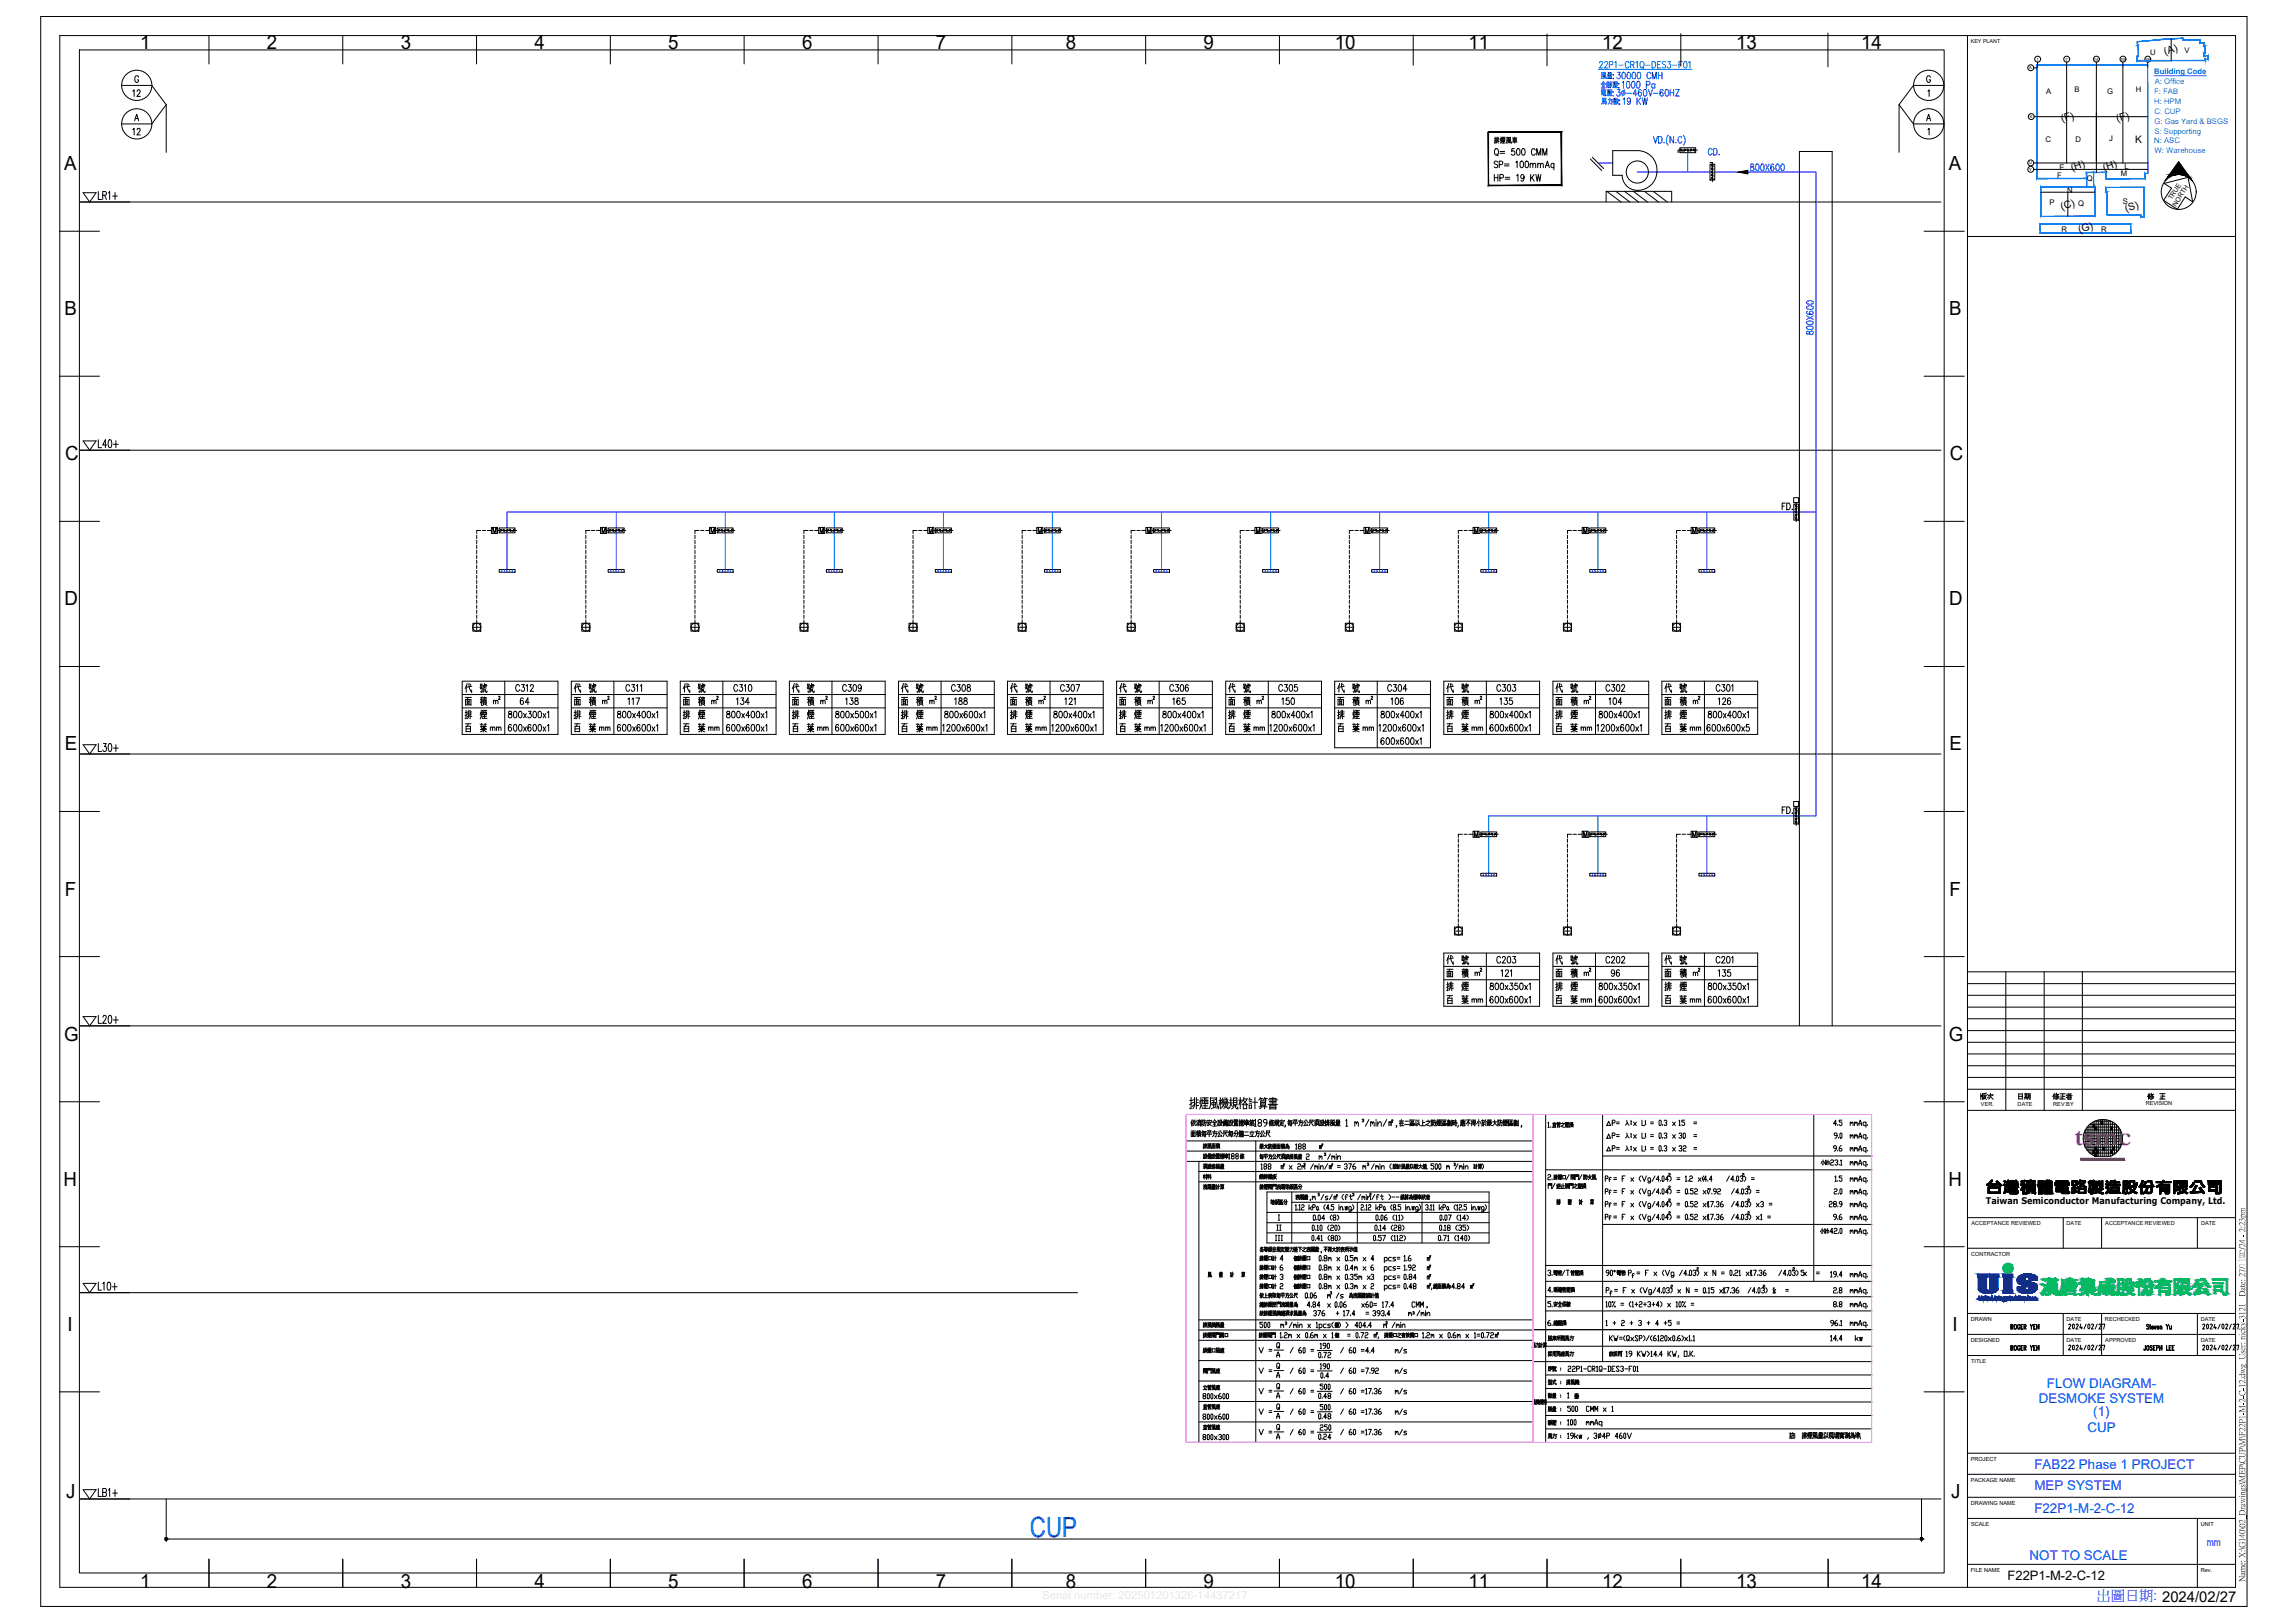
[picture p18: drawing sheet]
<svg xmlns="http://www.w3.org/2000/svg" width="860mm" height="610mm" viewBox="0 0 860 610" stroke-linecap="round" stroke-linejoin="round" font-family="sans-serif">
<defs><g id="words">
<text font-size="13.7" x="740.1" y="415.2">版次</text>
<g font-size="12.3">
<text x="167.6" y="262.1">代 號</text>
<text x="208.5" y="262.1">代 號</text>
<text x="249.4" y="262.1">代 號</text>
<text x="290.3" y="262.1">代 號</text>
<text x="331.6" y="262.1">代 號</text>
<text x="372.5" y="262.1">代 號</text>
<text x="413.5" y="262.1">代 號</text>
<text x="454.4" y="262.1">代 號</text>
<text x="495.3" y="262.1">代 號</text>
<text x="536.6" y="262.1">代 號</text>
<text x="577.5" y="262.1">代 號</text>
<text x="618.4" y="262.1">代 號</text>
<text x="536.6" y="364.4">代 號</text>
<text x="577.5" y="364.4">代 號</text>
<text x="618.4" y="364.4">代 號</text>
</g>
<text font-size="11.9" x="765.2" y="414.5">修正者</text>
<text font-size="10.5" fill="#00f" x="387.2" y="577.7">CUP</text>
<text font-size="10.2" fill="#ff003f" x="779.8" y="430.2">tsmc</text>
<g font-size="9.3">
<text x="540.8" y="378.5">百 葉</text>
<text x="581.7" y="378.5">百 葉</text>
<text x="622.7" y="378.5">百 葉</text>
</g>
<g font-size="8.8">
<text x="171.8" y="276.2">百 葉</text>
<text x="212.7" y="276.2">百 葉</text>
<text x="253.6" y="276.2">百 葉</text>
<text x="294.9" y="276.2">百 葉</text>
<text x="335.8" y="276.2">百 葉</text>
<text x="376.8" y="276.2">百 葉</text>
<text x="417.7" y="276.2">百 葉</text>
<text x="458.6" y="276.2">百 葉</text>
<text x="499.9" y="276.2">百 葉</text>
<text x="540.8" y="276.2">百 葉</text>
<text x="581.7" y="276.2">百 葉</text>
<text x="622.7" y="276.2">百 葉</text>
</g>
<text font-size="7.9" x="571.9" y="529.2">風機規格</text>
<g font-size="7.3">
<text x="52.7" y="18.3">1</text>
<text x="100.3" y="18.3">2</text>
<text x="150.6" y="18.3">3</text>
<text x="200.9" y="18.3">4</text>
<text x="251.2" y="18.3">5</text>
<text x="301.5" y="18.3">6</text>
<text x="351.8" y="18.3">7</text>
<text x="400.7" y="18.3">8</text>
<text x="452.4" y="18.3">9</text>
<text x="501.7" y="18.3">10</text>
<text x="552" y="18.3">11</text>
<text x="602.3" y="18.3">12</text>
<text x="652.7" y="18.3">13</text>
<text x="699.6" y="18.3">14</text>
<text x="24.1" y="63.9">A</text>
<text x="732.6" y="63.9">A</text>
<text x="24.2" y="118.5">B</text>
<text x="732.7" y="118.5">B</text>
<text x="24.4" y="173">C</text>
<text x="733" y="173">C</text>
<text x="24.2" y="227.5">D</text>
<text x="732.7" y="227.5">D</text>
<text x="24.3" y="282">E</text>
<text x="732.9" y="282">E</text>
<text x="24.3" y="336.6">F</text>
<text x="732.9" y="336.6">F</text>
<text x="24.1" y="391.1">G</text>
<text x="732.6" y="391.1">G</text>
<text x="23.8" y="445.6">H</text>
<text x="732.4" y="445.6">H</text>
<text x="25.4" y="500.2">I</text>
<text x="733.9" y="500.2">I</text>
<text x="24.9" y="563">J</text>
<text x="733.5" y="563">J</text>
<text x="52.7" y="596.6">1</text>
<text x="100.3" y="596.6">2</text>
<text x="150.6" y="596.6">3</text>
<text x="200.9" y="596.6">4</text>
<text x="251.2" y="596.6">5</text>
<text x="301.5" y="596.6">6</text>
<text x="351.8" y="596.6">7</text>
<text x="400.7" y="596.6">8</text>
<text x="452.4" y="596.6">9</text>
<text x="501.7" y="596.6">10</text>
<text x="552" y="596.6">11</text>
<text x="602.3" y="596.6">12</text>
<text x="652.7" y="596.6">13</text>
<text x="699.6" y="596.6">14</text>
</g>
<text font-size="7.1" x="447.7" y="444.5">材料</text>
<text font-size="6.6" x="35.6" y="385.9">L20+</text>
<g font-size="6.2">
<text x="35.6" y="76.2">LR1+</text>
<text x="35.6" y="169.3">L40+</text>
<text x="35.6" y="283.6">L30+</text>
</g>
<g font-size="5.7">
<text x="48.7" y="37.4">12</text>
<text x="48.7" y="51.9">12</text>
<text x="641" y="59.6">CD.</text>
<text x="192.6" y="261.1">C312</text>
<text x="274.5" y="261.1">C310</text>
<text x="315.4" y="261.1">C309</text>
<text x="356.3" y="261.1">C308</text>
<text x="397.6" y="261.1">C307</text>
<text x="438.5" y="261.1">C306</text>
<text x="479.4" y="261.1">C305</text>
<text x="520.3" y="261.1">C304</text>
<text x="561.3" y="261.1">C303</text>
<text x="602.5" y="261.1">C302</text>
<text x="643.8" y="261.1">C301</text>
<text x="194.4" y="266">64</text>
<text x="234.9" y="266">117</text>
<text x="275.5" y="266">134</text>
<text x="316.8" y="266">138</text>
<text x="357.7" y="266">188</text>
<text x="439.6" y="266">165</text>
<text x="480.5" y="266">150</text>
<text x="521.8" y="266">106</text>
<text x="562.7" y="266">135</text>
<text x="603.6" y="266">104</text>
<text x="644.5" y="266">126</text>
<text x="561.3" y="363">C203</text>
<text x="602.5" y="363">C202</text>
<text x="643.8" y="363">C201</text>
<text x="604.3" y="368.3">96</text>
<text x="644.5" y="368.3">135</text>
<text x="757.8" y="414.5">日期</text>
</g>
<g font-size="5.7" fill="#00f">
<text x="656.9" y="65.3">800X600</text>
<text x="682.6" y="127" transform="rotate(-90 682.6 127)">800X600</text>
</g>
<text font-size="5.4" fill="#00f" x="788.1" y="601.4">出圖日期: 2024/02/27</text>
<g font-size="5.3">
<text x="630.1" y="424.4">15</text>
<text x="630.1" y="429">30</text>
<text x="485.8" y="433.2">188</text>
<text x="630.1" y="433.9">32</text>
<text x="472.7" y="440.6">188</text>
<text x="504.1" y="440.6">376</text>
<text x="472.4" y="500.2">500</text>
<text x="472" y="509.8">V = / 60 = / 60 = m/s</text>
<text x="696" y="505.2">kw</text>
<text x="472" y="517.5">V = / 60 = / 60 = m/s</text>
<text x="494.9" y="523.5">500</text>
<text x="472" y="532.7">V = / 60 = / 60 = m/s</text>
<text x="494.9" y="538.7">250</text>
<text x="472" y="540.5">V = / 60 = / 60 = m/s</text>
</g>
<g font-size="5" fill="#00f">
<text x="769.4" y="521.5">FLOW DIAGRAM-</text>
<text x="766.4" y="527.1">DESMOKE SYSTEM</text>
<text x="786.9" y="532.2">(1)</text>
<text x="784.7" y="538.2">CUP</text>
<text x="764.7" y="551.9">FAB22 Phase 1 PROJECT</text>
<text x="764.7" y="559.9">MEP SYSTEM</text>
<text x="764.7" y="568.5">F22P1-M-2-C-12</text>
<text x="763" y="586.5">NOT TO SCALE</text>
</g>
<g font-size="4.9">
<text x="640.6" y="449.8">7.92</text>
<text x="478.7" y="463.5">II</text>
<text x="492.5" y="495.7">376</text>
<text x="472" y="524.9">V = / 60 = / 60 = m/s</text>
<text x="590.5" y="526.7">臺</text>
<text x="494.9" y="530.9">500</text>
<text x="588.1" y="531.6">500</text>
<text x="595.1" y="531.6">CMM x 1</text>
<text x="754.6" y="593.6">F22P1-M-2-C-12</text>
</g>
<g font-size="4.4">
<text x="183.1" y="275.9">mm</text>
<text x="224" y="275.9">mm</text>
<text x="265.3" y="275.9">mm</text>
<text x="306.2" y="275.9">mm</text>
<text x="347.1" y="275.9">mm</text>
<text x="388.1" y="275.9">mm</text>
<text x="429" y="275.9">mm</text>
<text x="470.3" y="275.9">mm</text>
<text x="511.2" y="275.9">mm</text>
<text x="552.1" y="275.9">mm</text>
<text x="593" y="275.9">mm</text>
<text x="634.3" y="275.9">mm</text>
<text x="553.2" y="367.9">m</text>
<text x="635.4" y="367.9">m</text>
</g>
<g font-size="4">
<text x="184.1" y="265.6">m</text>
<text x="225.4" y="265.6">m</text>
<text x="266.3" y="265.6">m</text>
<text x="307.3" y="265.6">m</text>
<text x="348.2" y="265.6">m</text>
<text x="389.5" y="265.6">m</text>
<text x="430.4" y="265.6">m</text>
<text x="471.3" y="265.6">m</text>
<text x="512.2" y="265.6">m</text>
<text x="553.2" y="265.6">m</text>
<text x="594.4" y="265.6">m</text>
<text x="635.4" y="265.6">m</text>
<text x="552.1" y="377.8">mm</text>
<text x="593" y="377.8">mm</text>
<text x="634.3" y="377.8">mm</text>
</g>
<text font-size="4" fill="#00f" x="829.6" y="581.2">mm</text>
<g font-size="3.9">
<text x="813.9" y="20.8" transform="rotate(-18 813.9 20.8)">(A)</text>
<text x="775.1" y="46" transform="rotate(-17 775.1 46)">(F)</text>
<text x="796" y="46" transform="rotate(-17 796 46)">(F)</text>
<text x="802.6" y="53.6">K</text>
<text x="778.9" y="64.4" transform="rotate(-18 778.9 64.4)">(H)</text>
<text x="791" y="64.4" transform="rotate(-18 791 64.4)">(H)</text>
<text x="775.1" y="78.9" transform="rotate(-18 775.1 78.9)">(C)</text>
<text x="799.3" y="79.7" transform="rotate(-18 799.3 79.7)">(S)</text>
<text x="781.7" y="87.7" transform="rotate(-18 781.7 87.7)">(G)</text>
</g>
<text font-size="3.4" x="746.5" y="452.6">Taiwan Semiconductor Manufacturing Company, Ltd.</text>
<g font-size="2.9">
<text x="808.3" y="20.5">U</text>
<text x="821.1" y="19.8">V</text>
<text x="769.2" y="35.3">A</text>
<text x="779.8" y="34.6">B</text>
<text x="792" y="35.2">G</text>
<text x="802.9" y="34.4">H</text>
<text x="768.9" y="53.4">C</text>
<text x="780.2" y="53.2">D</text>
<text x="792.8" y="52.9">J</text>
<text x="774.2" y="63.7">E</text>
<text x="798.6" y="63.4">L</text>
<text x="773.2" y="66.8">F</text>
<text x="784.4" y="68.2">Q</text>
<text x="797.2" y="66.3">M</text>
<text x="770.4" y="77.2">P</text>
<text x="777" y="72.4">N</text>
<text x="781.2" y="77.3">Q</text>
<text x="797.9" y="76.7">S</text>
<text x="774.9" y="87.2">R</text>
<text x="789.8" y="87.2">R</text>
</g>
<g font-size="2.9" fill="#007fff">
<text x="809.8" y="27.9">Building Code</text>
<text x="809.8" y="35.3">F: FAB</text>
<text x="810" y="31.6">A: Office</text>
<text x="809.8" y="39">H: HPM</text>
<text x="809.9" y="42.7">C: CUP</text>
<text x="809.9" y="46.5">G: Gas Yard &amp; BSGS</text>
<text x="809.8" y="53.9">N: ASC</text>
<text x="809.9" y="50.2">S: Supporting</text>
<text x="809.9" y="57.6">W: Warehouse</text>
</g>
<g font-size="2.5">
<text x="816.4" y="75.3" transform="rotate(-57 816.4 75.3)">TRUE</text>
<text x="818.1" y="77.7" transform="rotate(-57 818.1 77.7)">NORTH</text>
</g>
<g font-size="2.1">
<text x="744.7" y="415.7">VER.</text>
<text x="758.4" y="415.7">DATE</text>
<text x="771.8" y="415.7">REV.BY</text>
<text x="806.6" y="415.3">REVISION</text>
<text x="741" y="460.5">ACCEPTANCE REVIEWED</text>
<text x="776.9" y="460.5">DATE</text>
<text x="791.4" y="460.5">ACCEPTANCE REVIEWED</text>
<text x="827.4" y="460.5">DATE</text>
<text x="740.9" y="472">CONTRACTOR</text>
<text x="740.9" y="496.5">DRAWN</text>
<text x="776.9" y="496.5">DATE</text>
<text x="791.3" y="496.5">RECHECKED</text>
<text x="827.3" y="496.5">DATE</text>
<text x="740.9" y="504.5">DESIGNED</text>
<text x="776.9" y="504.5">DATE</text>
<text x="791.4" y="504.5">APPROVED</text>
<text x="827.3" y="504.5">DATE</text>
<text x="741" y="512.4">TITLE</text>
<text x="740.9" y="549.1">PROJECT</text>
<text x="740.9" y="557.1">PACKAGE NAME</text>
<text x="740.9" y="565.7">DRAWING NAME</text>
<text x="740.9" y="573.6">SCALE</text>
<text x="827.3" y="573.6">UNIT</text>
<text x="740.9" y="590.8">FILE NAME</text>
<text x="827.3" y="590.8">Rev.</text>
</g>
<text font-size="2" x="740.9" y="16.2">KEY PLANT</text>
<g font-size="1.6">
<text x="765.5" y="22.8">1</text>
<text x="776.4" y="22.8">7</text>
<text x="787.1" y="22.8">14</text>
<text x="797.1" y="22.8">20</text>
<text x="806.4" y="22.8">26</text>
<text x="762.8" y="26.1">A</text>
<text x="763" y="44.4">K</text>
<text x="762.8" y="61.8">U</text>
<text x="762.8" y="64.2">Y</text>
</g>
</g></defs>
<g fill="none" stroke="#000" stroke-width=".38">
<path d="M15.3 6.2h829.4v597.5h-829.4zM22.5 13.4h817.9v583.2h-817.9zM29.8 18.8h701v572.4h-701zM78.5 13.6v10.4M128.8 13.6v10.4M179.1 13.6v10.4M229.4 13.6v10.4M279.7 13.6v10.4M330.1 13.6v10.4M380.4 13.6v10.4M430.7 13.6v10.4M480.9 13.6v10.4"/>
<path d="M531.2 13.1v11.4M581.5 12.8v11.9M631.8 12.7v12.2M687.1 12.4v12.7M739.6 13.4v583.2M816.2 14.6v8.2M45.7 32.1h11.3l5.5 7.2M52.1 29.1a.73 .73 0 0 0-.9-.6 .73 .73 0 0 0-.5 .9v.6a.73 .73 0 0 0 .7 1 .73 .73 0 0 0 .7-1h-.5M62.5 39.3l-5.5 7.3h-11.3M62.5 39.3v17.9M713.9 39.3l5.4 7.3h11.3M713.9 39.3v17.9"/>
<path d="M724.7 34.3l.5-.5v2.4M725.7 29.1a.76 .76 0 0 0-.9-.6 .76 .76 0 0 0-.6 .9v.6a.76 .76 0 0 0 .7 1 .76 .76 0 0 0 .8-1h-.5M730.6 32.1h-11.3l-5.4 7.2M764.5 25.5h1.2M765.9 23.3v1.9M776.9 23.3v38M788 23.3v41.5M798 23.3v38M807.3 23.3v1.9M50.6 45.4l.8-2.5 .7 2.5M50.9 44.5h.9M561.8 52.1h.5"/>
<path d="M562 51.5v2.3l-.3-.1M562.2 56l.2-.1a1.27 1.27 0 0 1 .9 1.2 1.27 1.27 0 0 1-.9 1.2 1.63 1.63 0 0 1-.2-2.3zM562.3 52.6l-.6 .4M562.4 52.5h.3M562.4 52h.3M562.6 57.9l.6 .7M562.7 52.8l-.3 1M562.7 51.5v1.4M562.9 52.8l-.6 .6M563.1 51.5v2.3M563.1 53.2h.5M563.1 52.5h.4"/>
<path d="M563.1 52h.4M563.9 56.9h1.7M563.9 57.6h1.7M564.1 52.1l-.1 .7M564.3 51.5v1.2M564.3 52.6l-.3 1.2M564.4 52.9l.2 .6M564.6 51.6h1.2M564.6 51.9l-.3 .4M564.6 52.1h1.1M564.6 52.7h1.1M564.6 52v.8"/>
<path d="M564.7 53.2h1M565 51.7v1M565.2 52.9v.9h-.7M565.2 53.8h.6M565.3 51.6v1.1M565.7 52v.8M566.5 51.5l-.3 2.3M566.5 51.7h1.3M566.7 52.5h.8v.6h-.8zM567.1 52v1.6M567.5 53.2l.1 .6M567.5 53.4l-.9 .4"/>
<path d="M567.6 51.8l-.9 .2M567.8 51.5v1M567.8 52.4l.3 1.4M568.1 53.3v.5M568.5 53.4h1.8M568.6 51.9h1.6M568.8 53h1.2M568.8 52.6h1.2M568.8 52.2h1.2M568.8 52.1v1M569.3 55.9h-1v1a.73 .73 0 0 1 1 .1 .73 .73 0 0 1-.1 1.1 .73 .73 0 0 1-1.1-.2M569.4 51.5v2.3"/>
<path d="M570 52.1v1M570.4 56l.4-.1 .5 .4v1.6l-.5 .4-.4-.1-.4-1zM572.3 56l.4-.1 .5 .4v1.6l-.5 .4-.4-.1-.4-1zM577.1 56.4a.73 .73 0 0 0-.9-.5 .73 .73 0 0 0-.5 .9v.6a.73 .73 0 0 0 .5 .9 .73 .73 0 0 0 .9-.5M577.7 58.3v-2.4l.7 2.4 .8-2.4v2.4M579.9 58.3v-2.4l.8 2.4 .8-2.4v2.4M597.9 59.8l4.2 4.3M598.6 59.1l4.2 4.2M631.4 55.5h6v1.9h-6zM631.7 56l.7 .9M633.7 56.1l-.9 .7M634.1 56l.6 .9"/>
<path d="M636 56.1l-.7 .7M636.5 56l.7 .9M638 56.4h-7.2v1M724.2 45.4l.8-2.5 .7 2.5M724.5 44.5h.9M724.7 48.7l.5-.5v2.5M764.7 43.9h42.6M30.2 75.9h699.4M36.1 72.4h-4.9l2.5 3.5M561.7 65.6v2.5M561.7 66.8h1.4M563 60.9l-.5-.3-.7 .1-.1 .7 1.1 .5 .2 .8-.5 .3-.8-.3"/>
<path d="M563.1 65.6v2.5M563.6 61.9l1.1-.1 .2-.4-.2-.7-1.1-.1v2.4M563.8 66.9l1.2-.1 .1-1-1.3-.2v2.5M565.5 61.6h1.7M565.5 62.3h1.7M565.8 66.6h1.8M565.8 67.3h1.8M569.8 61l.5-.4v2.4M570.1 66.1l.5-.5v2.5M571.6 60.7l.3-.1a1.38 1.38 0 0 1 .8 1.2 1.38 1.38 0 0 1-.8 1.2l-.5-.4zM572.9 66.4l-.3 .6a.71 .71 0 0 1-1-.6 .71 .71 0 0 1 1-.7l.3 .7a1.32 1.32 0 0 1-.8 1.7l-.3-.4M573.5 60.7l.3-.1a1.38 1.38 0 0 1 .8 1.2 1.38 1.38 0 0 1-.8 1.2l-.5-.4z"/>
<path d="M575.2 61.9l.4-.5 .5 .1 .1 1.5M575.2 61.4v1.6M575.4 65.6v2.5M575.8 66.6l.9 1.5M576.2 61.9l.5-.5 .5 .1 .1 1.5M576.7 65.6l-1.3 1.6M577.3 65.6l.6 2.5 .4-2.5 .5 2.5 .4-2.5M578 61.9l.5-.5 .5 .1 .1 1.5M578 61.4v1.6M579.1 61.9l.5-.5 .4 .1 .1 1.5M580.9 63l.8-2.4 .7 2.4M581.2 62.2h.9"/>
<path d="M584.1 61.8a.76 .76 0 0 0-1.2 .3 .76 .76 0 0 0 .9 .9l.3-.3M584.1 61.4v2.5M603.8 75.9v-4h24.6v4M604 71.9l5.3 4M607.4 71.9l5.2 4M610.7 71.9l5.3 4M614 71.9l5.3 4M618.2 71.9l5.2 4M621.5 71.9l5.2 4M622.9 64.6a7 7 0 0 1-4.1 6.2 7 7 0 0 1-7.3-.9l-1.4-2.3-.3-1.7h-3.6v-9.3h9.3a7.3 7.3 0 0 1 7.3 8.1M642.8 61.7h1.8v6h-1.8zM643.3 61.9l.7 .8"/>
<path d="M643.3 64.3l.7 .8M643.3 66.7l.7 .8M643.3 63.1l.7 .8M643.3 65.5l.7 .8M643.7 61.1v7.2M764.5 61.2h42.8M764.5 63.7h42.8M767.1 72.2h20.4M777.3 72.2v9.1M813.5 68.9l9-2.3 1.7 9.3-2.8-1.9-2.9 4.6-5.2-3.3 3-4.6zM813.9 68l5.1-7.2 5.1 7.2M22.3 86.9h15.1"/>
<path d="M723.3 86.9h15.1M739.6 88.9h100.8M22.3 141.4h15.1M723.3 141.4h15.1M30.2 169.2h699.4M36.1 165.7h-4.9l2.5 3.5M22.3 195.9h15.1M180.7 199.4h-1.5v1.1M181.4 199.4h1.2M183.2 199.4h1.5M184.7 198.2h2.3v2.3h-2.3zM187 199.4h7.2"/>
<path d="M187.6 198.4h6v1.9h-6zM188.5 198.9l-.6 .8M189.1 198.9l.6 .8M190.9 198.9l-.6 .8M191.5 198.9l.7 .8M193.4 198.9l-.7 .8M221.7 199.4h-1.5v1.1M222.3 199.4h1.3M224.2 199.4h1.5M225.7 198.2h2.3v2.3h-2.3zM228 199.4h7.2M228.6 198.4h6v1.9h-6z"/>
<path d="M229.6 198.9l-.7 .8M230.1 198.9l.7 .8M232 198.9l-.7 .8M232.5 198.9l.7 .8M234.4 198.9l-.7 .8M262.7 199.4h-1.5v1.1M263.3 199.4h1.3M265.2 199.4h1.5M266.7 198.2h2.3v2.3h-2.3zM269 199.4h7.2M269.6 198.4h6v1.9h-6zM270.6 198.9l-.7 .8"/>
<path d="M271.1 198.9l.7 .8M272.9 198.9l-.6 .8M273.5 198.9l.6 .8M275.3 198.9l-.6 .8M303.7 199.4h-1.5v1.1M304.4 199.4h1.2M306.2 199.4h1.5M307.7 198.2h2.3v2.3h-2.3zM310 199.4h7.2M310.6 198.4h6v1.9h-6zM311.5 198.9l-.6 .8M312.1 198.9l.6 .8"/>
<path d="M313.9 198.9l-.6 .8M314.5 198.9l.7 .8M316.4 198.9l-.7 .8M344.7 199.4h-1.5v1.1M345.3 199.4h1.3M347.2 199.4h1.5M348.7 198.2h2.3v2.3h-2.3zM351 199.4h7.2M351.6 198.4h6v1.9h-6zM352.6 198.9l-.7 .8M353.1 198.9l.7 .8M355 198.9l-.7 .8"/>
<path d="M355.5 198.9l.7 .8M357.4 198.9l-.7 .8M385.7 199.4h-1.5v1.1M386.3 199.4h1.3M388.2 199.4h1.5M389.7 198.2h2.3v2.3h-2.3zM392 199.4h7.2M392.6 198.4h6v1.9h-6zM393.6 198.9l-.7 .8M394.1 198.9l.7 .8M395.9 198.9l-.6 .8M396.5 198.9l.6 .8"/>
<path d="M398.3 198.9l-.6 .8M426.7 199.4h-1.5v1.1M427.4 199.4h1.2M429.2 199.4h1.5M430.7 198.2h2.3v2.3h-2.3zM433 199.4h7.2M433.6 198.4h6v1.9h-6zM434.5 198.9l-.6 .8M435.1 198.9l.6 .8M436.9 198.9l-.6 .8M437.5 198.9l.7 .8M439.4 198.9l-.7 .8"/>
<path d="M467.7 199.4h-1.5v1.1M468.3 199.4h1.3M470.2 199.4h1.5M471.7 198.2h2.3v2.3h-2.3zM474 199.4h7.2M474.6 198.4h6v1.9h-6zM475.6 198.9l-.7 .8M476.1 198.9l.7 .8M478 198.9l-.7 .8M478.5 198.9l.7 .8M480.4 198.9l-.7 .8M508.7 199.4h-1.5v1.1"/>
<path d="M509.3 199.4h1.3M511.2 199.4h1.5M512.7 198.2h2.3v2.3h-2.3zM515 199.4h7.2M515.6 198.4h6v1.9h-6zM516.6 198.9l-.7 .8M517.1 198.9l.7 .8M518.9 198.9l-.6 .8M519.5 198.9l.6 .8M521.3 198.9l-.6 .8M549.7 199.4h-1.5v1.1M550.4 199.4h1.2"/>
<path d="M552.2 199.4h1.5M553.7 198.2h2.3v2.3h-2.3zM556 199.4h7.2M556.6 198.4h6v1.9h-6zM557.5 198.9l-.6 .8M558.1 198.9l.6 .8M559.9 198.9l-.6 .8M560.5 198.9l.6 .8M562.4 198.9l-.7 .8M590.7 199.4h-1.5v1.1M591.3 199.4h1.3M593.2 199.4h1.5"/>
<path d="M594.7 198.2h2.3v2.3h-2.3zM597 199.4h7.2M597.6 198.4h6v1.9h-6zM598.6 198.9l-.7 .8M599.1 198.9l.7 .8M601 198.9l-.7 .8M601.5 198.9l.7 .8M603.4 198.9l-.7 .8M631.7 199.4h-1.5v1.1M632.3 199.4h1.3M634.2 199.4h1.5M635.7 198.2h2.3v2.3h-2.3z"/>
<path d="M638 199.4h7.2M638.6 198.4h6v1.9h-6zM639.6 198.9l-.7 .8M640.1 198.9l.7 .8M641.9 198.9l-.6 .8M642.5 198.9l.6 .8M644.3 198.9l-.6 .8M669.9 190.2h.8M671.1 189.1h-1.2v2.5M671.6 189.1a1.33 1.33 0 0 1 1.4 .8 1.33 1.33 0 0 1-.4 1.5l-1 .2zM673.7 191.3l.1 .1M674.2 187h1.9v1.9h-1.9z"/>
<path d="M674.3 189.5h1.8v6h-1.8zM674.8 189.7l.8 .7M674.8 192.1l.8 .7M674.8 194.5l.8 .7M675.2 188.9v7.2M675.6 190.9l-.8 .7M675.6 193.3l-.8 .7M723.3 195.9h15.1M179.2 201.1v1.3M179.2 203v1.3M179.2 204.9v1.3M179.2 206.8v1.3"/>
<path d="M179.2 208.6v1.3M179.2 210.5v1.3M179.2 212.4v1.2M179.2 214.3v1.3M179.2 216.2v1.2M179.2 218v1.3M179.2 219.9v1.2M185.3 200.4v-2.1l.6 2.1 .6-2.1v2.1M187.6 214h6v1h-6zM220.2 201.1v1.3M220.2 203v1.3M220.2 204.9v1.3"/>
<path d="M220.2 206.8v1.3M220.2 208.6v1.3M220.2 210.5v1.3M220.2 212.4v1.2M220.2 214.3v1.3M220.2 216.2v1.2M220.2 218v1.3M220.2 219.9v1.2M226.3 200.4v-2.1l.6 2.1 .6-2.1v2.1M228.6 214h6v1h-6zM261.2 201.1v1.3M261.2 203v1.3"/>
<path d="M261.2 204.9v1.3M261.2 206.8v1.3M261.2 208.6v1.3M261.2 210.5v1.3M261.2 212.4v1.2M261.2 214.3v1.3M261.2 216.2v1.2M261.2 218v1.3M261.2 219.9v1.2M267.3 200.4v-2.1l.6 2.1 .6-2.1v2.1M269.6 214h6v1h-6zM302.2 201.1v1.3"/>
<path d="M302.2 203v1.3M302.2 204.9v1.3M302.2 206.8v1.3M302.2 208.6v1.3M302.2 210.5v1.3M302.2 212.4v1.2M302.2 214.3v1.3M302.2 216.2v1.2M302.2 218v1.3M302.2 219.9v1.2M308.3 200.4v-2.1l.6 2.1 .6-2.1v2.1M310.6 214h6v1h-6z"/>
<path d="M343.2 201.1v1.3M343.2 203v1.3M343.2 204.9v1.3M343.2 206.8v1.3M343.2 208.6v1.3M343.2 210.5v1.3M343.2 212.4v1.2M343.2 214.3v1.3M343.2 216.2v1.2M343.2 218v1.3M343.2 219.9v1.2M349.3 200.4v-2.1l.6 2.1 .6-2.1v2.1"/>
<path d="M351.6 214h6v1h-6zM384.2 201.1v1.3M384.2 203v1.3M384.2 204.9v1.3M384.2 206.8v1.3M384.2 208.6v1.3M384.2 210.5v1.3M384.2 212.4v1.2M384.2 214.3v1.3M384.2 216.2v1.2M384.2 218v1.3M384.2 219.9v1.2"/>
<path d="M390.3 200.4v-2.1l.6 2.1 .6-2.1v2.1M392.6 214h6v1h-6zM425.2 201.1v1.3M425.2 203v1.3M425.2 204.9v1.3M425.2 206.8v1.3M425.2 208.6v1.3M425.2 210.5v1.3M425.2 212.4v1.2M425.2 214.3v1.3M425.2 216.2v1.2M425.2 218v1.3"/>
<path d="M425.2 219.9v1.2M431.3 200.4v-2.1l.6 2.1 .6-2.1v2.1M433.6 214h6v1h-6zM466.2 201.1v1.3M466.2 203v1.3M466.2 204.9v1.3M466.2 206.8v1.3M466.2 208.6v1.3M466.2 210.5v1.3M466.2 212.4v1.2M466.2 214.3v1.3M466.2 216.2v1.2"/>
<path d="M466.2 218v1.3M466.2 219.9v1.2M472.3 200.4v-2.1l.6 2.1 .6-2.1v2.1M474.6 214h6v1h-6zM507.2 201.1v1.3M507.2 203v1.3M507.2 204.9v1.3M507.2 206.8v1.3M507.2 208.6v1.3M507.2 210.5v1.3M507.2 212.4v1.2M507.2 214.3v1.3"/>
<path d="M507.2 216.2v1.2M507.2 218v1.3M507.2 219.9v1.2M513.3 200.4v-2.1l.6 2.1 .6-2.1v2.1M515.6 214h6v1h-6zM548.2 201.1v1.3M548.2 203v1.3M548.2 204.9v1.3M548.2 206.8v1.3M548.2 208.6v1.3M548.2 210.5v1.3M548.2 212.4v1.2"/>
<path d="M548.2 214.3v1.3M548.2 216.2v1.2M548.2 218v1.3M548.2 219.9v1.2M554.3 200.4v-2.1l.6 2.1 .6-2.1v2.1M556.6 214h6v1h-6zM589.2 201.1v1.3M589.2 203v1.3M589.2 204.9v1.3M589.2 206.8v1.3M589.2 208.6v1.3M589.2 210.5v1.3"/>
<path d="M589.2 212.4v1.2M589.2 214.3v1.3M589.2 216.2v1.2M589.2 218v1.3M589.2 219.9v1.2M595.3 200.4v-2.1l.6 2.1 .6-2.1v2.1M597.6 214h6v1h-6zM630.2 201.1v1.3M630.2 203v1.3M630.2 204.9v1.3M630.2 206.8v1.3M630.2 208.6v1.3"/>
<path d="M630.2 210.5v1.3M630.2 212.4v1.2M630.2 214.3v1.3M630.2 216.2v1.2M630.2 218v1.3M630.2 219.9v1.2M636.3 200.4v-2.1l.6 2.1 .6-2.1v2.1M638.6 214h6v1h-6zM177.7 234.2h3v3h-3zM177.7 235.7h3M179.2 221.8v1.2M179.2 223.7v1.2"/>
<path d="M179.2 225.5v1.3M179.2 227.4v1.2M179.2 229.3v1.2M179.2 231.2v1.2M179.2 233v4.2M218.7 234.2h3v3h-3zM218.7 235.7h3M220.2 221.8v1.2M220.2 223.7v1.2M220.2 225.5v1.3M220.2 227.4v1.2M220.2 229.3v1.2"/>
<path d="M220.2 231.2v1.2M220.2 233v4.2M259.7 234.2h3v3h-3zM259.7 235.7h3M261.2 221.8v1.2M261.2 223.7v1.2M261.2 225.5v1.3M261.2 227.4v1.2M261.2 229.3v1.2M261.2 231.2v1.2M261.2 233v4.2M300.7 234.2h3v3h-3z"/>
<path d="M300.7 235.7h3M302.2 221.8v1.2M302.2 223.7v1.2M302.2 225.5v1.3M302.2 227.4v1.2M302.2 229.3v1.2M302.2 231.2v1.2M302.2 233v4.2M341.7 234.2h3v3h-3zM341.7 235.7h3M343.2 221.8v1.2M343.2 223.7v1.2"/>
<path d="M343.2 225.5v1.3M343.2 227.4v1.2M343.2 229.3v1.2M343.2 231.2v1.2M343.2 233v4.2M382.7 234.2h3v3h-3zM382.7 235.7h3M384.2 221.8v1.2M384.2 223.7v1.2M384.2 225.5v1.3M384.2 227.4v1.2M384.2 229.3v1.2"/>
<path d="M384.2 231.2v1.2M384.2 233v4.2M423.7 234.2h3v3h-3zM423.7 235.7h3M425.2 221.8v1.2M425.2 223.7v1.2M425.2 225.5v1.3M425.2 227.4v1.2M425.2 229.3v1.2M425.2 231.2v1.2M425.2 233v4.2M464.7 234.2h3v3h-3z"/>
<path d="M464.7 235.7h3M466.2 221.8v1.2M466.2 223.7v1.2M466.2 225.5v1.3M466.2 227.4v1.2M466.2 229.3v1.2M466.2 231.2v1.2M466.2 233v4.2M505.7 234.2h3v3h-3zM505.7 235.7h3M507.2 221.8v1.2M507.2 223.7v1.2"/>
<path d="M507.2 225.5v1.3M507.2 227.4v1.2M507.2 229.3v1.2M507.2 231.2v1.2M507.2 233v4.2M546.7 234.2h3v3h-3zM546.7 235.7h3M548.2 221.8v1.2M548.2 223.7v1.2M548.2 225.5v1.3M548.2 227.4v1.2M548.2 229.3v1.2"/>
<path d="M548.2 231.2v1.2M548.2 233v4.2M587.7 234.2h3v3h-3zM587.7 235.7h3M589.2 221.8v1.2M589.2 223.7v1.2M589.2 225.5v1.3M589.2 227.4v1.2M589.2 229.3v1.2M589.2 231.2v1.2M589.2 233v4.2M628.7 234.2h3v3h-3z"/>
<path d="M628.7 235.7h3M630.2 221.8v1.2M630.2 223.7v1.2M630.2 225.5v1.3M630.2 227.4v1.2M630.2 229.3v1.2M630.2 231.2v1.2M630.2 233v4.2M22.3 250.5h15.1M173.7 256h36v20h-36zM189.7 256v20M214.8 256h36v20h-36z"/>
<path d="M230.8 256v20M236.7 257.9a.75 .75 0 0 0-.9-.6 .75 .75 0 0 0-.5 .9v.7a.75 .75 0 0 0 .5 .9 .75 .75 0 0 0 .9-.6M237.5 257.3h1l-.6 .9a.73 .73 0 0 1 .7 1.1 .73 .73 0 0 1-1.3 0M239.2 257.8l.4-.5v2.5M240.7 257.8l.5-.5v2.5M255.7 256h36v20h-36zM271.7 256v20M296.7 256h36v20h-36zM312.7 256v20M337.8 256h36v20h-36zM353.8 256v20M378.7 256h36v20h-36z"/>
<path d="M394.7 256v20M419.7 256h36v20h-36zM435.7 256v20M460.8 256h36v20h-36zM476.8 256v20M501.7 256h36v25h-36zM517.7 256v25M542.7 256h36v20h-36zM558.7 256v20M583.8 256h36v20h-36zM599.8 256v20M624.7 256h36v20h-36z"/>
<path d="M640.7 256v20M723.3 250.5h15.1M36.1 279.9h-4.9l2.5 3.5M173.7 261h36M173.7 266h36M191.3 267.4v.7a.96 .96 0 0 1 1 .5 .96 .96 0 0 1-.1 1.1 .78 .78 0 0 1-1.2-.6 .78 .78 0 0 1 1-.8l.3-.4-.1-.5zM192.2 272.6l-.4-.3a1.46 1.46 0 0 0 0 2.5 .71 .71 0 0 0 .5-1 .71 .71 0 0 0-1.1-.2l-.1 .4M193.3 267.4l.4-.1 .5 .5v1.5l-.5 .5-.4-.1-.3-1zM193.3 272.4l.4-.1a1.68 1.68 0 0 1 0 2.5l-.4-.1-.3-1zM195.2 267.4l.4-.1 .6 .5v1.5l-.6 .5-.4-.1-.3-1zM195.2 272.4l.4-.1a1.68 1.68 0 0 1 0 2.5l-.4-.1-.3-1zM196.8 268.1l1.1 1.7"/>
<path d="M196.8 273.1l1.1 1.7M197.9 268.1l-1.1 1.7M197.9 273.1l-1.1 1.7M198.6 267.3h1l-.5 1a.72 .72 0 0 1 .6 1 .72 .72 0 0 1-1.3 0M199.6 272.6l-.6-.3a1.53 1.53 0 0 0 .1 2.5 .72 .72 0 0 0 .6-1 .72 .72 0 0 0-1.2-.2l-.1 .4M200.6 267.4l.3-.1a1.38 1.38 0 0 1 .8 1.2 1.38 1.38 0 0 1-.8 1.3l-.5-.5zM200.6 272.4l.3-.1a1.43 1.43 0 0 1 0 2.5 1.95 1.95 0 0 1-.3-2.4zM202.5 267.4l.3-.1a1.38 1.38 0 0 1 .8 1.2 1.38 1.38 0 0 1-.8 1.3l-.5-.5zM202.5 272.4l.3-.1a1.43 1.43 0 0 1 0 2.5 1.95 1.95 0 0 1-.3-2.4zM204.2 268.1l1 1.7M204.2 273.1l1 1.7M205.2 268.1l-1 1.7"/>
<path d="M205.2 273.1l-1 1.7M205.7 267.8l.5-.5v2.5M205.7 272.8l.5-.5v2.5M214.8 261h36M214.8 266h36M232.3 267.4v.7a.9 .9 0 0 1 1 .6 .9 .9 0 0 1-.4 1.1 .79 .79 0 0 1-.9-.9 .79 .79 0 0 1 1-.6l.2-.9zM233.2 272.6l-.5-.3a1.53 1.53 0 0 0 0 2.5 .72 .72 0 0 0 .7-1 .72 .72 0 0 0-1.2-.2l-.1 .4M234.3 267.4l.3-.1a1.38 1.38 0 0 1 .7 1.2 1.38 1.38 0 0 1-.7 1.3l-.5-.5zM234.3 272.4l.3-.1a1.43 1.43 0 0 1 0 2.5 1.95 1.95 0 0 1-.3-2.4zM236.2 267.4l.3-.1a1.38 1.38 0 0 1 .7 1.2 1.38 1.38 0 0 1-.7 1.3l-.5-.5zM236.2 272.4l.3-.1a1.43 1.43 0 0 1 0 2.5 1.95 1.95 0 0 1-.3-2.4zM237.8 268.1l1 1.7"/>
<path d="M237.8 273.1l1 1.7M238.8 268.1l-1 1.7M238.8 273.1l-1 1.7M240.5 272.6l-.3-.3a1.46 1.46 0 0 0-.1 2.5 .71 .71 0 0 0 .6-1 .71 .71 0 0 0-1.2-.2l-.1 .4M240.9 269h-1.5l.9-1.7v2.5M241.6 267.4l.5-.1 .5 .5v1.5l-.5 .5-.5-.1-.3-1zM241.6 272.4l.5-.1a1.68 1.68 0 0 1 0 2.5l-.5-.1-.3-1zM243.5 267.4l.5-.1 .5 .5v1.5l-.5 .5-.5-.1-.3-1zM243.5 272.4l.5-.1a1.68 1.68 0 0 1 0 2.5l-.5-.1-.3-1zM245.1 268.1l1.1 1.7M245.1 273.1l1.1 1.7M246.2 268.1l-1.1 1.7"/>
<path d="M246.2 273.1l-1.1 1.7M246.8 267.8l.4-.5v2.5M246.8 272.8l.4-.5v2.5M255.7 261h36M255.7 266h36M273.3 267.4v.7a.9 .9 0 0 1 1 .6 .9 .9 0 0 1-.4 1.1 .79 .79 0 0 1-.9-.9 .79 .79 0 0 1 1.1-.6l.2-.9zM274.3 272.6l-.6-.3a1.53 1.53 0 0 0 0 2.5 .72 .72 0 0 0 .7-1 .72 .72 0 0 0-1.2-.2l-.1 .4M275.3 267.4l.3-.1a1.38 1.38 0 0 1 .8 1.2 1.38 1.38 0 0 1-.8 1.3l-.5-.5zM275.3 272.4l.3-.1a1.43 1.43 0 0 1 0 2.5 1.95 1.95 0 0 1-.3-2.4zM277.2 267.4l.3-.1a1.38 1.38 0 0 1 .8 1.2 1.38 1.38 0 0 1-.8 1.3l-.5-.5zM277.2 272.4l.3-.1a1.43 1.43 0 0 1 0 2.5 1.95 1.95 0 0 1-.3-2.4zM278.8 268.1l1 1.7"/>
<path d="M278.8 273.1l1 1.7M279.8 268.1l-1 1.7M279.8 273.1l-1 1.7M281.6 272.6l-.4-.3a1.46 1.46 0 0 0-.1 2.5 .71 .71 0 0 0 .6-1 .71 .71 0 0 0-1.2-.2l-.1 .4M281.9 269h-1.5l1-1.7v2.5M282.6 267.4l.5-.1 .5 .5v1.5l-.5 .5-.5-.1-.3-1zM282.6 272.4l.5-.1a1.68 1.68 0 0 1 0 2.5l-.5-.1-.3-1zM284.5 267.4l.5-.1 .5 .5v1.5l-.5 .5-.5-.1-.3-1zM284.5 272.4l.5-.1a1.68 1.68 0 0 1 0 2.5l-.5-.1-.3-1zM286.1 268.1l1.1 1.7M286.1 273.1l1.1 1.7M287.2 268.1l-1.1 1.7"/>
<path d="M287.2 273.1l-1.1 1.7M287.8 267.8l.4-.5v2.5M287.8 272.8l.4-.5v2.5M296.7 261h36M296.7 266h36M314.3 267.4v.7a.96 .96 0 0 1 1 .5 .96 .96 0 0 1-.1 1.1 .78 .78 0 0 1-1.2-.6 .78 .78 0 0 1 1-.8l.3-.4-.1-.5zM315.2 272.6l-.4-.3a1.46 1.46 0 0 0 0 2.5 .71 .71 0 0 0 .5-1 .71 .71 0 0 0-1.1-.2l-.1 .4M316.3 267.4l.4-.1 .5 .5v1.5l-.5 .5-.4-.1-.3-1zM316.3 272.4l.4-.1a1.68 1.68 0 0 1 0 2.5l-.4-.1-.3-1zM318.2 267.4l.4-.1 .6 .5v1.5l-.6 .5-.4-.1-.3-1zM318.2 272.4l.4-.1a1.68 1.68 0 0 1 0 2.5l-.4-.1-.3-1zM319.8 268.1l1.1 1.7"/>
<path d="M319.8 273.1l1.1 1.7M320.9 268.1l-1.1 1.7M320.9 273.1l-1.1 1.7M322.6 267.3h-1l-.1 1.1a.75 .75 0 0 1 1.1 0 .75 .75 0 0 1-.1 1.1 .75 .75 0 0 1-1.1-.2M322.6 272.6l-.6-.3a1.53 1.53 0 0 0 .1 2.5 .72 .72 0 0 0 .6-1 .72 .72 0 0 0-1.2-.2l-.1 .4M323.6 267.4l.3-.1a1.38 1.38 0 0 1 .8 1.2 1.38 1.38 0 0 1-.8 1.3l-.5-.5zM323.6 272.4l.3-.1a1.43 1.43 0 0 1 0 2.5 1.95 1.95 0 0 1-.3-2.4zM325.5 267.4l.3-.1a1.38 1.38 0 0 1 .8 1.2 1.38 1.38 0 0 1-.8 1.3l-.5-.5zM325.5 272.4l.3-.1a1.43 1.43 0 0 1 0 2.5 1.95 1.95 0 0 1-.3-2.4zM327.2 268.1l1 1.7M327.2 273.1l1 1.7M328.2 268.1l-1 1.7"/>
<path d="M328.2 273.1l-1 1.7M328.7 267.8l.5-.5v2.5M328.7 272.8l.5-.5v2.5M337.8 261h36M337.8 266h36M354.3 272.8l.5-.5v2.5M355.3 267.4v.7a.9 .9 0 0 1 1 .6 .9 .9 0 0 1-.4 1.1 .79 .79 0 0 1-.9-.9 .79 .79 0 0 1 1-.6l.2-.9zM355.9 272.9l.4-.6h.4l.4 .5-.3 .8-.9 1.2h1.3M357.3 267.4l.3-.1a1.38 1.38 0 0 1 .7 1.2 1.38 1.38 0 0 1-.7 1.3l-.5-.5zM358 272.4l.3-.1a1.43 1.43 0 0 1 0 2.5 1.95 1.95 0 0 1-.3-2.4zM359.2 267.4l.3-.1a1.38 1.38 0 0 1 .7 1.2 1.38 1.38 0 0 1-.7 1.3l-.5-.5zM359.9 272.4l.3-.1a1.43 1.43 0 0 1 0 2.5 1.95 1.95 0 0 1-.3-2.4z"/>
<path d="M360.8 268.1l1 1.7M361.6 273.1l1 1.7M361.8 268.1l-1 1.7M362.6 273.1l-1 1.7M363.5 267.6l-.3-.3a1.41 1.41 0 0 0-.1 2.5 .71 .71 0 0 0 .6-1 .71 .71 0 0 0-1.2-.2l-.1 .4M364.3 272.6l-.4-.3a1.46 1.46 0 0 0 0 2.5 .71 .71 0 0 0 .5-1 .71 .71 0 0 0-1.1-.2l-.1 .4M364.6 267.4l.5-.1 .5 .5v1.5l-.5 .5-.5-.1-.3-1zM365.4 272.4l.4-.1a1.68 1.68 0 0 1 0 2.5l-.4-.1-.3-1zM366.5 267.4l.5-.1 .5 .5v1.5l-.5 .5-.5-.1-.3-1zM367.3 272.4l.4-.1a1.68 1.68 0 0 1 0 2.5l-.4-.1-.3-1zM368.1 268.1l1.1 1.7M368.9 273.1l1.1 1.7"/>
<path d="M369.2 268.1l-1.1 1.7M369.8 267.8l.4-.5v2.5M370 273.1l-1.1 1.7M370.5 272.8l.5-.5v2.5M378.7 261h36M378.7 266h36M395.4 272.8l.4-.5v2.5M396.3 267.4v.7a.9 .9 0 0 1 1 .6 .9 .9 0 0 1-.4 1.1 .79 .79 0 0 1-.9-.9 .79 .79 0 0 1 1.1-.6l.2-.9zM396.9 272.9l.4-.6 .7 .2v.7l-1.1 1.6h1.3M398.3 267.4l.3-.1a1.38 1.38 0 0 1 .8 1.2 1.38 1.38 0 0 1-.8 1.3l-.5-.5zM399 272.4l.4-.1a1.43 1.43 0 0 1 0 2.5 1.95 1.95 0 0 1-.4-2.4zM400.2 267.4l.3-.1a1.38 1.38 0 0 1 .8 1.2 1.38 1.38 0 0 1-.8 1.3l-.5-.5z"/>
<path d="M400.3 262.7l.4-.4v2.5M400.9 272.4l.4-.1a1.43 1.43 0 0 1 0 2.5 1.95 1.95 0 0 1-.4-2.4zM401.8 268.1l1 1.7M401.9 262.9l.4-.6h.4l.3 .4-.2 .9-1 1.2h1.4M402.6 273.1l1 1.7M402.8 268.1l-1 1.7M403.6 273.1l-1 1.7M403.7 262.7l.5-.4v2.5M404.9 269h-1.5l1-1.7v2.5M405.3 272.6l-.4-.3a1.46 1.46 0 0 0 0 2.5 .71 .71 0 0 0 .6-1 .71 .71 0 0 0-1.2-.2l-.1 .4M405.6 267.4l.5-.1 .5 .5v1.5l-.5 .5-.5-.1-.3-1zM406.4 272.4l.4-.1a1.68 1.68 0 0 1 0 2.5l-.4-.1-.3-1z"/>
<path d="M407.5 267.4l.5-.1 .5 .5v1.5l-.5 .5-.5-.1-.3-1zM408.3 272.4l.4-.1a1.68 1.68 0 0 1 0 2.5l-.4-.1-.3-1zM409.1 268.1l1.1 1.7M409.9 273.1l1.1 1.7M410.2 268.1l-1.1 1.7M410.8 267.8l.4-.5v2.5M411 273.1l-1.1 1.7M411.5 272.8l.5-.5v2.5M419.7 261h36M419.7 266h36M437.3 267.4v.7a.96 .96 0 0 1 1 .5 .96 .96 0 0 1-.1 1.1 .78 .78 0 0 1-1.2-.6 .78 .78 0 0 1 1-.8l.3-.4-.1-.5zM438 272.9l.3-.6h.4l.4 .5-1.3 2h1.4"/>
<path d="M439.3 267.4l.4-.1 .5 .5v1.5l-.5 .5-.4-.1-.3-1zM440.1 272.4l.4-.1a1.68 1.68 0 0 1 0 2.5l-.4-.1-.4-1zM441.2 267.4l.4-.1 .6 .5v1.5l-.6 .5-.4-.1-.3-1zM442 272.4l.4-.1a1.68 1.68 0 0 1 0 2.5l-.4-.1-.4-1zM442.8 268.1l1.1 1.7M443.5 273.1l1.1 1.7M443.9 268.1l-1.1 1.7M444.6 273.1l-1.1 1.7M445.8 269h-1.4l1-1.7v2.5M446.3 272.6l-.5-.3a1.53 1.53 0 0 0 0 2.5 .72 .72 0 0 0 .7-1 .72 .72 0 0 0-1.2-.2l-.1 .4M446.6 267.4l.3-.1a1.38 1.38 0 0 1 .8 1.2 1.38 1.38 0 0 1-.8 1.3l-.5-.5zM447.4 272.4l.3-.1a1.43 1.43 0 0 1 0 2.5 1.95 1.95 0 0 1-.3-2.4z"/>
<path d="M448.5 267.4l.3-.1a1.38 1.38 0 0 1 .8 1.2 1.38 1.38 0 0 1-.8 1.3l-.5-.5zM449.3 272.4l.3-.1a1.43 1.43 0 0 1 0 2.5 1.95 1.95 0 0 1-.3-2.4zM450.2 268.1l1 1.7M450.9 273.1l1 1.7M451.2 268.1l-1 1.7M451.7 267.8l.5-.5v2.5M451.9 273.1l-1 1.7M452.5 272.8l.5-.5v2.5M460.8 261h36M460.8 266h36M478.3 267.4v.7a.9 .9 0 0 1 1 .6 .9 .9 0 0 1-.4 1.1 .79 .79 0 0 1-.9-.9 .79 .79 0 0 1 1-.6l.2-.9zM478.9 272.9l.4-.6 .7 .2v.7l-1.1 1.6h1.3"/>
<path d="M480.3 267.4l.3-.1a1.38 1.38 0 0 1 .7 1.2 1.38 1.38 0 0 1-.7 1.3l-.5-.5zM481 272.4l.3-.1a1.43 1.43 0 0 1 0 2.5 1.95 1.95 0 0 1-.3-2.4zM482.2 267.4l.3-.1a1.38 1.38 0 0 1 .7 1.2 1.38 1.38 0 0 1-.7 1.3l-.5-.5zM482.9 272.4l.3-.1a1.43 1.43 0 0 1 0 2.5 1.95 1.95 0 0 1-.3-2.4zM483.8 268.1l1 1.7M484.6 273.1l1 1.7M484.8 268.1l-1 1.7M485.6 273.1l-1 1.7M486.9 269h-1.5l.9-1.7v2.5M487.3 272.6l-.4-.3a1.46 1.46 0 0 0 0 2.5 .71 .71 0 0 0 .5-1 .71 .71 0 0 0-1.1-.2l-.1 .4M487.6 267.4l.5-.1 .5 .5v1.5l-.5 .5-.5-.1-.3-1zM488.4 272.4l.4-.1a1.68 1.68 0 0 1 0 2.5l-.4-.1-.3-1z"/>
<path d="M489.5 267.4l.5-.1 .5 .5v1.5l-.5 .5-.5-.1-.3-1zM490.3 272.4l.4-.1a1.68 1.68 0 0 1 0 2.5l-.4-.1-.3-1zM491.1 268.1l1.1 1.7M491.9 273.1l1.1 1.7M492.2 268.1l-1.1 1.7M492.8 267.8l.4-.5v2.5M493 273.1l-1.1 1.7M493.5 272.8l.5-.5v2.5M501.7 261h36M501.7 266h36M518.4 272.8l.4-.5v2.5M519.3 267.4v.7a.9 .9 0 0 1 1 .6 .9 .9 0 0 1-.4 1.1 .79 .79 0 0 1-.9-.9 .79 .79 0 0 1 1.1-.6l.2-.9z"/>
<path d="M519.9 272.9l.4-.6h.4l.4 .5-.3 .8-.9 1.2h1.3M520.3 277.7l-.6-.4a1.48 1.48 0 0 0 0 2.5 .73 .73 0 0 0 .6-.9 .73 .73 0 0 0-.9-.5l-.3 .5M521.3 277.4l.3-.1a1.47 1.47 0 0 1 .2 2.5h-.2a1.84 1.84 0 0 1-.3-2.4zM521.3 267.4l.3-.1a1.38 1.38 0 0 1 .8 1.2 1.38 1.38 0 0 1-.8 1.3l-.5-.5zM522 272.4l.4-.1a1.43 1.43 0 0 1 0 2.5 1.95 1.95 0 0 1-.4-2.4zM523.2 277.4l.3-.1a1.47 1.47 0 0 1 .2 2.5h-.2a1.84 1.84 0 0 1-.3-2.4zM523.2 267.4l.3-.1a1.38 1.38 0 0 1 .8 1.2 1.38 1.38 0 0 1-.8 1.3l-.5-.5zM523.9 272.4l.4-.1a1.43 1.43 0 0 1 0 2.5 1.95 1.95 0 0 1-.4-2.4zM524.8 278.1l1 1.7M524.8 268.1l1 1.7M525.6 273.1l1 1.7M525.8 278.1l-1 1.7"/>
<path d="M525.8 268.1l-1 1.7M526.6 273.1l-1 1.7M527.6 277.7l-.4-.4a1.41 1.41 0 0 0-.1 2.5 .73 .73 0 0 0 .6-.9 .73 .73 0 0 0-1-.5l-.3 .5M527.9 269h-1.5l1-1.7v2.5M528.3 272.6l-.4-.3a1.46 1.46 0 0 0 0 2.5 .71 .71 0 0 0 .6-1 .71 .71 0 0 0-1.2-.2l-.1 .4M528.6 277.4l.5-.1a1.61 1.61 0 0 1 0 2.5l-.5-.1-.3-1zM528.6 267.4l.5-.1 .5 .5v1.5l-.5 .5-.5-.1-.3-1zM529.4 272.4l.4-.1a1.68 1.68 0 0 1 0 2.5l-.4-.1-.3-1zM530.5 277.4l.5-.1a1.61 1.61 0 0 1 0 2.5l-.5-.1-.3-1zM530.5 267.4l.5-.1 .5 .5v1.5l-.5 .5-.5-.1-.3-1zM531.3 272.4l.4-.1a1.68 1.68 0 0 1 0 2.5l-.4-.1-.3-1zM532.1 278.1l1.1 1.7"/>
<path d="M532.1 268.1l1.1 1.7M532.9 273.1l1.1 1.7M533.2 278.1l-1.1 1.7M533.2 268.1l-1.1 1.7M533.8 277.8l.4-.5v2.5M533.8 267.8l.4-.5v2.5M534 273.1l-1.1 1.7M534.5 272.8l.5-.5v2.5M542.7 261h36M542.7 266h36M560.3 267.4v.7a.96 .96 0 0 1 1 .5 .96 .96 0 0 1-.1 1.1 .78 .78 0 0 1-1.2-.6 .78 .78 0 0 1 1-.8l.3-.4-.1-.5zM561.2 272.6l-.4-.3a1.46 1.46 0 0 0 0 2.5 .71 .71 0 0 0 .5-1 .71 .71 0 0 0-1.1-.2l-.1 .4"/>
<path d="M562.3 267.4l.4-.1 .5 .5v1.5l-.5 .5-.4-.1-.3-1zM562.3 272.4l.4-.1a1.68 1.68 0 0 1 0 2.5l-.4-.1-.3-1zM564.2 267.4l.4-.1 .6 .5v1.5l-.6 .5-.4-.1-.3-1zM564.2 272.4l.4-.1a1.68 1.68 0 0 1 0 2.5l-.4-.1-.3-1zM565.8 268.1l1.1 1.7M565.8 273.1l1.1 1.7M566.9 268.1l-1.1 1.7M566.9 273.1l-1.1 1.7M568.6 272.6l-.6-.3a1.53 1.53 0 0 0 .1 2.5 .72 .72 0 0 0 .6-1 .72 .72 0 0 0-1.2-.2l-.1 .4M568.8 269h-1.4l1-1.7v2.5M569.6 267.4l.3-.1a1.38 1.38 0 0 1 .8 1.2 1.38 1.38 0 0 1-.8 1.3l-.5-.5zM569.6 272.4l.3-.1a1.43 1.43 0 0 1 0 2.5 1.95 1.95 0 0 1-.3-2.4z"/>
<path d="M571.5 267.4l.3-.1a1.38 1.38 0 0 1 .8 1.2 1.38 1.38 0 0 1-.8 1.3l-.5-.5zM571.5 272.4l.3-.1a1.43 1.43 0 0 1 0 2.5 1.95 1.95 0 0 1-.3-2.4zM573.2 268.1l1 1.7M573.2 273.1l1 1.7M574.2 268.1l-1 1.7M574.2 273.1l-1 1.7M574.7 267.8l.5-.5v2.5M574.7 272.8l.5-.5v2.5M583.8 261h36M583.8 266h36M600.3 272.8l.5-.5v2.5M601.3 267.4v.7a.9 .9 0 0 1 1 .6 .9 .9 0 0 1-.4 1.1 .79 .79 0 0 1-.9-.9 .79 .79 0 0 1 1-.6l.2-.9z"/>
<path d="M601.9 272.9l.4-.6h.4l.4 .5-.3 .8-.9 1.2h1.3M603.3 267.4l.3-.1a1.38 1.38 0 0 1 .7 1.2 1.38 1.38 0 0 1-.7 1.3l-.5-.5zM604 272.4l.3-.1a1.43 1.43 0 0 1 0 2.5 1.95 1.95 0 0 1-.3-2.4zM605.2 267.4l.3-.1a1.38 1.38 0 0 1 .7 1.2 1.38 1.38 0 0 1-.7 1.3l-.5-.5zM605.9 272.4l.3-.1a1.43 1.43 0 0 1 0 2.5 1.95 1.95 0 0 1-.3-2.4zM606.8 268.1l1 1.7M607.6 273.1l1 1.7M607.8 268.1l-1 1.7M608.6 273.1l-1 1.7M609.9 269h-1.5l.9-1.7v2.5M610.3 272.6l-.4-.3a1.46 1.46 0 0 0 0 2.5 .71 .71 0 0 0 .5-1 .71 .71 0 0 0-1.1-.2l-.1 .4M610.6 267.4l.5-.1 .5 .5v1.5l-.5 .5-.5-.1-.3-1z"/>
<path d="M611.4 272.4l.4-.1a1.68 1.68 0 0 1 0 2.5l-.4-.1-.3-1zM612.5 267.4l.5-.1 .5 .5v1.5l-.5 .5-.5-.1-.3-1zM613.3 272.4l.4-.1a1.68 1.68 0 0 1 0 2.5l-.4-.1-.3-1zM614.1 268.1l1.1 1.7M614.9 273.1l1.1 1.7M615.2 268.1l-1.1 1.7M615.8 267.8l.4-.5v2.5M616 273.1l-1.1 1.7M616.5 272.8l.5-.5v2.5M624.7 261h36M624.7 266h36M642.3 267.4v.7a.9 .9 0 0 1 1 .6 .9 .9 0 0 1-.4 1.1 .79 .79 0 0 1-.9-.9 .79 .79 0 0 1 1.1-.6l.2-.9z"/>
<path d="M642.8 272.6l-.6-.3a1.53 1.53 0 0 0 .1 2.5 .72 .72 0 0 0 .6-1 .72 .72 0 0 0-1.2-.2v.4M643.8 272.4l.3-.1a1.43 1.43 0 0 1 0 2.5 1.95 1.95 0 0 1-.3-2.4zM644.3 267.4l.3-.1a1.38 1.38 0 0 1 .8 1.2 1.38 1.38 0 0 1-.8 1.3l-.5-.5zM645.7 272.4l.3-.1a1.43 1.43 0 0 1 0 2.5 1.95 1.95 0 0 1-.3-2.4zM646.2 267.4l.3-.1a1.38 1.38 0 0 1 .8 1.2 1.38 1.38 0 0 1-.8 1.3l-.5-.5zM647.4 273.1l1 1.7M647.8 268.1l1 1.7M648.4 273.1l-1 1.7M648.8 268.1l-1 1.7M650.1 272.6l-.4-.3a1.46 1.46 0 0 0 0 2.5 .71 .71 0 0 0 .5-1 .71 .71 0 0 0-1.1-.2l-.1 .4M650.9 269h-1.5l1-1.7v2.5M651.2 272.4l.4-.1a1.68 1.68 0 0 1 0 2.5l-.4-.1-.3-1z"/>
<path d="M651.6 267.4l.5-.1 .5 .5v1.5l-.5 .5-.5-.1-.3-1zM653.1 272.4l.4-.1a1.68 1.68 0 0 1 0 2.5l-.4-.1-.3-1zM653.5 267.4l.5-.1 .5 .5v1.5l-.5 .5-.5-.1-.3-1zM654.7 273.1l1.1 1.7M655.1 268.1l1.1 1.7M655.8 273.1l-1.1 1.7M656.2 268.1l-1.1 1.7M656.8 267.8l.4-.5v2.5M657.5 272.3h-1l-.1 1a.78 .78 0 0 1 1.1 .1 .78 .78 0 0 1 0 1.1 .78 .78 0 0 1-1.1 0l-.1-.2M30.2 283.4h699.4M22.3 305h15.1M548.2 315.3v1.3"/>
<path d="M548.2 317.2v1.3M548.2 319.1v1.2M549.7 313.5h-1.5v1.2M550.4 313.5h1.2M552.2 313.5h1.5M553.7 312.4h2.3v2.3h-2.3zM554.3 314.6v-2.1l.6 2.1 .6-2.1v2.1M556 313.5h7.2M556.6 312.6h6v1.8h-6zM557.5 313.1l-.6 .8M558.1 313.1l.6 .8M559.9 313.1l-.6 .8"/>
<path d="M560.5 313.1l.6 .8M562.4 313.1l-.7 .8M589.2 315.3v1.3M589.2 317.2v1.3M589.2 319.1v1.2M590.7 313.5h-1.5v1.2M591.3 313.5h1.3M593.2 313.5h1.5M594.7 312.4h2.3v2.3h-2.3zM595.3 314.6v-2.1l.6 2.1 .6-2.1v2.1M597 313.5h7.2M597.6 312.6h6v1.8h-6z"/>
<path d="M598.6 313.1l-.7 .8M599.1 313.1l.7 .8M601 313.1l-.7 .8M601.5 313.1l.7 .8M603.4 313.1l-.7 .8M630.2 315.3v1.3M630.2 317.2v1.3M630.2 319.1v1.2M631.7 313.5h-1.5v1.2M632.3 313.5h1.3M634.2 313.5h1.5M635.7 312.4h2.3v2.3h-2.3z"/>
<path d="M636.3 314.6v-2.1l.6 2.1 .6-2.1v2.1M638 313.5h7.2M638.6 312.6h6v1.8h-6zM639.6 313.1l-.7 .8M640.1 313.1l.7 .8M641.9 313.1l-.6 .8M642.5 313.1l.6 .8M644.3 313.1l-.6 .8M669.9 304.4h.8M671.1 303.2h-1.2v2.5M671.6 303.2a1.33 1.33 0 0 1 1.4 .9 1.33 1.33 0 0 1-.4 1.5l-1 .1zM673.7 305.5l.1 .1"/>
<path d="M674.2 301.2h1.9v1.9h-1.9zM674.3 303.6h1.8v6.1h-1.8zM674.8 303.9l.8 .7M674.8 306.3l.8 .7M674.8 308.7l.8 .6M675.2 303.1v7.1M675.6 305.1l-.8 .7M675.6 307.5l-.8 .7M723.3 305h15.1M548.2 321v1.2M548.2 322.9v1.2M548.2 324.7v1.3"/>
<path d="M548.2 326.6v1.2M548.2 328.5v1.2M548.2 330.4v1.2M548.2 332.2v1.3M548.2 334.1v1.2M548.2 336v1.2M548.2 337.9v1.2M548.2 339.7v1.3M556.6 328.2h6v1h-6zM589.2 321v1.2M589.2 322.9v1.2M589.2 324.7v1.3"/>
<path d="M589.2 326.6v1.2M589.2 328.5v1.2M589.2 330.4v1.2M589.2 332.2v1.3M589.2 334.1v1.2M589.2 336v1.2M589.2 337.9v1.2M589.2 339.7v1.3M597.6 328.2h6v1h-6zM630.2 321v1.2M630.2 322.9v1.2M630.2 324.7v1.3"/>
<path d="M630.2 326.6v1.2M630.2 328.5v1.2M630.2 330.4v1.2M630.2 332.2v1.3M630.2 334.1v1.2M630.2 336v1.2M630.2 337.9v1.2M630.2 339.7v1.3M638.6 328.2h6v1h-6zM22.3 359.5h15.1M542.7 358.2h36v20h-36zM546.7 348.4h3v3h-3z"/>
<path d="M546.7 349.9h3M548.2 341.6v1.2M548.2 343.4v1.3M548.2 345.3v1.3M548.2 347.2v4.2M558.7 358.2v20M583.8 358.2h36v20h-36zM587.7 348.4h3v3h-3zM587.7 349.9h3M589.2 341.6v1.2M589.2 343.4v1.3M589.2 345.3v1.3"/>
<path d="M589.2 347.2v4.2M599.8 358.2v20M624.7 358.2h36v20h-36zM628.7 348.4h3v3h-3zM628.7 349.9h3M630.2 341.6v1.2M630.2 343.4v1.3M630.2 345.3v1.3M630.2 347.2v4.2M640.7 358.2v20M723.3 359.5h15.1M542.7 363.2h36"/>
<path d="M542.7 368.2h36M560.3 369.5v.8a.85 .85 0 0 1 1.1 .6 .85 .85 0 0 1-.8 1.1 .89 .89 0 0 1-.5-1.2 .89 .89 0 0 1 1.1-.5v-.8zM561.2 374.8l-.4-.4a1.46 1.46 0 0 0 0 2.6 .75 .75 0 0 0 .5-1 .75 .75 0 0 0-.9-.5l-.3 .6M562.3 369.5h.4a1.6 1.6 0 0 1 0 2.5l-.4-.2-.3-.9zM562.3 374.6l.4-.2a1.68 1.68 0 0 1 0 2.6l-.4-.2-.3-.9zM564.2 369.5h.4a1.6 1.6 0 0 1 0 2.5l-.4-.2-.3-.9zM564.2 374.6l.4-.2a1.68 1.68 0 0 1 0 2.6l-.4-.2-.3-.9zM564.3 364.9l.5-.4v2.4M565.8 370.3l1.1 1.7M565.8 375.3l1.1 1.7M565.9 365l.4-.5h.4l.4 .4-1.3 2h1.3M566.9 370.3l-1.1 1.7"/>
<path d="M566.9 375.3l-1.1 1.7M567.6 369.5h1l-.5 .9a.71 .71 0 0 1 .6 1.1 .71 .71 0 0 1-1.3-.1M567.7 364.9l.5-.4v2.4M568.6 374.8l-.6-.4a1.53 1.53 0 0 0 .1 2.6 .75 .75 0 0 0 .5-1 .75 .75 0 0 0-.9-.5l-.3 .6M569.6 374.6l.3-.2a1.43 1.43 0 0 1 0 2.6 1.95 1.95 0 0 1-.3-2.4zM570.5 369.5h-1l-.1 1a.78 .78 0 0 1 1.1 .1 .78 .78 0 0 1 0 1 .78 .78 0 0 1-1.1 .1l-.1-.3M571.5 369.5h.5a1.47 1.47 0 0 1-.2 2.5 1.95 1.95 0 0 1-.3-2.5zM571.5 374.6l.3-.2a1.43 1.43 0 0 1 0 2.6 1.95 1.95 0 0 1-.3-2.4zM573.2 370.3l1 1.7M573.2 375.3l1 1.7M574.2 370.3l-1 1.7M574.2 375.3l-1 1.7"/>
<path d="M574.7 369.9l.5-.4v2.5M574.7 374.9l.5-.5v2.6M583.8 363.2h36M583.8 368.2h36M601.3 369.5v.8a.85 .85 0 0 1 1.1 .7 .85 .85 0 0 1-.9 1 .9 .9 0 0 1-.3-1.2 .9 .9 0 0 1 1-.5v-.8zM602.2 374.8l-.5-.4a1.53 1.53 0 0 0 0 2.6 .75 .75 0 0 0 .6-1 .75 .75 0 0 0-1-.5l-.2 .6M603.3 369.5h.5a1.47 1.47 0 0 1-.2 2.5 1.95 1.95 0 0 1-.3-2.5zM603.3 374.6l.3-.2a1.43 1.43 0 0 1 0 2.6 1.95 1.95 0 0 1-.3-2.4zM605.2 369.5h.5a1.47 1.47 0 0 1-.2 2.5 1.95 1.95 0 0 1-.3-2.5zM605.2 374.6l.3-.2a1.43 1.43 0 0 1 0 2.6 1.95 1.95 0 0 1-.3-2.4zM606.8 370.3l1 1.7M606.8 375.3l1 1.7"/>
<path d="M607.8 370.3l-1 1.7M607.8 375.3l-1 1.7M608.6 369.5h1.1l-.6 .9a.73 .73 0 0 1 .6 1.2 .73 .73 0 0 1-1.3-.2M609.5 374.8l-.3-.4a1.46 1.46 0 0 0-.1 2.6 .75 .75 0 0 0 .5-1 .75 .75 0 0 0-.9-.5l-.3 .6M610.6 374.6l.5-.2a1.68 1.68 0 0 1 0 2.6l-.5-.2-.3-.9zM611.4 369.5h-.9l-.1 1a.74 .74 0 0 1 1.1 .1 .74 .74 0 0 1-.1 1 .74 .74 0 0 1-1.1-.2M612.5 369.5h.5a1.6 1.6 0 0 1 0 2.5l-.5-.2-.3-.9zM612.5 374.6l.5-.2a1.68 1.68 0 0 1 0 2.6l-.5-.2-.3-.9zM614.1 370.3l1.1 1.7M614.1 375.3l1.1 1.7M615.2 370.3l-1.1 1.7M615.2 375.3l-1.1 1.7"/>
<path d="M615.8 369.9l.4-.4v2.5M615.8 374.9l.4-.5v2.6M624.7 363.2h36M624.7 368.2h36M642.3 369.5v.8a.85 .85 0 0 1 1.1 .7 .85 .85 0 0 1-.8 1 .9 .9 0 0 1-.4-1.2 .9 .9 0 0 1 1.1-.5v-.8zM643.3 374.8l-.6-.4a1.53 1.53 0 0 0 0 2.6 .75 .75 0 0 0 .6-1 .75 .75 0 0 0-.9-.5l-.3 .6M644.3 369.5h.5a1.47 1.47 0 0 1-.2 2.5 1.95 1.95 0 0 1-.3-2.5zM644.3 374.6l.3-.2a1.43 1.43 0 0 1 0 2.6 1.95 1.95 0 0 1-.3-2.4zM646.2 369.5h.5a1.47 1.47 0 0 1-.2 2.5 1.95 1.95 0 0 1-.3-2.5zM646.2 374.6l.3-.2a1.43 1.43 0 0 1 0 2.6 1.95 1.95 0 0 1-.3-2.4zM647.8 370.3l1 1.7M647.8 375.3l1 1.7"/>
<path d="M648.8 370.3l-1 1.7M648.8 375.3l-1 1.7M649.6 369.5h1.1l-.6 .9a.73 .73 0 0 1 .6 1.2 .73 .73 0 0 1-1.3-.2M650.6 374.8l-.4-.4a1.46 1.46 0 0 0-.1 2.6 .75 .75 0 0 0 .6-1 .75 .75 0 0 0-1-.5l-.3 .6M651.6 374.6l.5-.2a1.68 1.68 0 0 1 0 2.6l-.5-.2-.3-.9zM652.5 369.5h-1l-.1 1a.74 .74 0 0 1 1.1 .1 .74 .74 0 0 1-.1 1 .74 .74 0 0 1-1.1-.2M653.5 369.5h.5a1.6 1.6 0 0 1 0 2.5l-.5-.2-.3-.9zM653.5 374.6l.5-.2a1.68 1.68 0 0 1 0 2.6l-.5-.2-.3-.9zM655.1 370.3l1.1 1.7M655.1 375.3l1.1 1.7M656.2 370.3l-1.1 1.7M656.2 375.3l-1.1 1.7"/>
<path d="M656.8 369.9l.4-.4v2.5M656.8 374.9l.4-.5v2.6M739.6 378.5h100.8M739.6 374.1h100.8M739.6 365.2h100.8M739.6 369.7h100.8M754 365.2v52.1M768.4 365.2v52.1M782.8 365.2v52.1M30.2 385.5h699.4M36.1 382.1h-4.9l2.5 3.4M676.4 385.5v-328.6h12.3v328.6"/>
<path d="M739.6 391.7h100.8M739.6 396.1h100.8M739.6 382.9h100.8M739.6 387.3h100.8M22.3 414.1h15.1M447.2 413.5h1M447.7 412.5v4.2l-.5-.2M448.2 414.4l-1 .8M448.4 413.4h.6M448.4 414.3h.6M449 412.5v2.4M449.1 414.9l-.7 1.8"/>
<path d="M449.3 414.8l-1.1 1M449.7 412.5v4.2M449.7 413.4h.8M449.7 415.5h.9M449.7 414.3h.7M451.1 413.6l-.1 1.3M451.4 412.4l.1 2.7-.6 1.7M451.5 415.1l.4 1M451.9 412.6h2.3M451.9 413.2l-.4 .7M452.1 414.7h1.9M452.1 413.5h1.9"/>
<path d="M452.1 413.4v1.4M452.2 415.6h1.8M452.8 412.7v2M453 414.9v1.6h-1.1M453 416.5h1.3M453.3 412.6v2.1M454 413.4v1.4M455 412.5v2.1M455 412.7h2.3M455.1 414.6l-.5 2.1M455.5 414.3h1.4v1h-1.4zM456.2 413.5v2.8"/>
<path d="M456.9 415.6l.3 .9M456.9 416l-1.6 .7M457 413.2l-1.5 .3M457.3 412.5v1.7M457.4 414.2l.1 1.1 .6 1.4-.1-.9M458.2 413.5h1.2M458.7 412.5v4.2M458.7 413.5l-.5 1.8M458.8 413.7l.4 .9M459.2 414.9h2.5M459.4 413.2l.3 .3M459.7 412.6l-.3 .6"/>
<path d="M459.9 414.8l-.8 1.7M459.9 415.3l.4 .7M460 413.9l.2 .5M460.1 413.2l-.7 1.1M460.2 414.2l-.9 .1M460.5 412.5l.1 2.6 1.1 1.6M460.8 413.2l.5 .3M461.1 414.5l.1 .3M461.3 412.6l-.4 .6M461.5 413.9l.2 .5M461.5 415.2l-.5 .7-1 .6M461.6 413.2l-.7 1.1"/>
<path d="M461.6 414.2l-.8 .1M461.6 416v.7M462 414.5h1.3M462.2 413.5h1.1M462.7 412.5v1.8M462.7 414.3l-.7 2.2M462.7 415l.6 .8M463.7 412.6v2.8M463.7 415.2h1.2M463.7 412.7h1.2M463.7 413.5h1.2M463.7 414.3h1.2"/>
<path d="M464 415.2l-.5 1.1-.6 .4M464.4 415.3v.7M464.5 416l.5 .7M464.9 412.6v2.8M465.2 416l.2 .7h-.5M465.6 413.5h1.3M466.2 412.4v4.3M466.2 413.5l-.5 1.7M466.3 413.7l.4 .8M467.4 415.2h1.2M467.4 415.1v1.6M467.4 413.3l1.7 1.9"/>
<path d="M467.6 413h1.1M467.6 412.4l-.6 1.5M468.6 415v1.7h-1.2M468.8 412.8l-.8 1.4-1.2 .9M469.4 413.4h1.2M469.6 415.2v1.3h.9v-1.3M469.6 415.4h.9M469.6 414.6h.9M469.6 413.9h.9M469.6 412.6l.4 .6M470.9 414.2h1.9M471.7 412.5v4.2"/>
<path d="M473.2 416h3.1M473.7 412.8h1M473.9 413.7v1.8M473.9 413.7h1.8M473.9 414.9h1.8M473.9 414.3h1.8M473.9 412.8l.3 .7M473.9 412.4l-.8 1M474.3 415.4l-.2 .8-.6 .5M475.2 412.8h1.2M475.4 415.5v1.2M475.4 412.4l-.7 1.1"/>
<path d="M475.5 412.8l.4 .7M475.7 413.5v1.9h-1.8M476.8 415.1h3.4M476.8 413.4h3.4M477.1 412.8h2.6v1.1h-2.5M477.3 415.6h2.3M477.3 416.7h2.3M477.3 416.2h2.3M477.3 414.5h2.4M477.3 415.5v1.3M478.5 412.4v2.7M479.6 415.5v1.3"/>
<path d="M581 418.8v123.3M602.4 418.8v92.9M681.8 418.8v62.6M723.3 414.1h15.1M739.6 417.3h100.8M739.6 409.4h100.8M739.6 404.9h100.8M739.6 400.5h100.8M807.7 411.5v1.7M807.9 410.8l-.7 1.3M808 411.3v1.5M808.5 411.3h.9"/>
<path d="M808.6 411.4l1 .8M808.8 410.8l-.5 .7M809 412.1l-.6 .3M809.3 412.3l-1 .5M809.5 411.1l-.5 .7-.8 .3M809.6 412.5l-1.2 .7M811.8 413h2.1M811.8 411h2.1M812.4 411.8v1.2M813 411v2M813 412h.8M445.9 428.8h130.4"/>
<path d="M445.9 432.6h130.4M445.9 436.5h130.4M447.7 425h1.7M447.8 425.5v1.6M447.8 425.7h1.5M447.8 427.1h1.5M447.9 421.5v1.6M448.1 420.8l-.5 1.3M448.2 421.3h1.3M448.3 426.6h.5M448.3 426.1h.5M448.4 422v1"/>
<path d="M448.6 425l-.3 2.1M448.7 421.3l-.5 1.1M448.8 425.7v1.4M448.8 421.5l.8 1.6M448.8 422.8l-.5 .3M448.9 420.8v.5M449.3 425.6v1.5M449.4 421.6l-.4 .6M449.7 425.7h1.7M449.8 421.4l.2 .3M449.8 422.5l.2 .5M449.9 420.9l.2 .3"/>
<path d="M450 425.1v2.1M450 425.7l.3 .6M450.1 425.6l-.3 .9M450.2 421.9l-.2 .9M450.3 424.9l-.5 .3M450.4 425.1h1M450.4 425.4h1M450.4 421l.3 .3M450.5 426.2h.8M450.5 426.5h.8M450.5 425.9h.8v.9h-.8zM450.5 421.5v.9"/>
<path d="M450.5 421.5h.8M450.5 422.4l-.2 .7M450.7 421.9l.4 .2M450.7 436.5v105.6M450.7 426.9l-.4 .3M450.9 420.8v.7M450.9 424.9v.8M451.1 422.4l-.4 .2M451.1 426.9l.4 .3M451.3 421.5v1.7l-.3-.2M451.4 421l-.3 .4M451.7 426.2h1.8"/>
<path d="M451.7 420.9v2.3M451.7 421h.5M451.9 426.9h1.4M452.1 425.2h1.4M452.1 425.7h1.1M452.2 425.5l-.2 1.4M452.2 424.8l-.5 .9M452.3 420.9l-.3 .6 .1 1.2-.3-.3M452.3 434h.5M452.3 430.2h.5M452.4 421.2h1M452.4 434.8v.6"/>
<path d="M452.4 434.9h.4M452.4 435.3h.4M452.4 434.5h.4M452.4 434.2h.4M452.4 426.4l.4 .3M452.4 425.7l.3 .4M452.4 433.7l.2 .2M452.5 429.8v1.8l-.3-.1M452.7 431.3l.4-.5-.3 .8M452.7 421.2v.7M452.8 434.8v.6M452.8 420.8v.4"/>
<path d="M452.8 422.9l.3 .2M452.8 430.1h.3M453 433.7v.2M453.1 433.9l-.3 .5M453.1 429.8v1M453.1 433.7h.4v.5M453.1 430.6l-.9 .3M453.3 425.5l-.3 1.7-.3-.1M453.4 421.6l-.3 1.5M453.4 421.9h-.6l-.6 1.2M453.4 429.8v1.8M453.4 430.1h.3"/>
<path d="M453.4 431.1h.4M453.4 430.6h.2M453.5 434.1l.2 .2M453.6 434.5h-.6l.7 .9M453.6 434.4l-.8 1M453.6 434.1v.3M453.7 426.2h1.7M453.7 421.9h1.7M453.8 425h1.5M453.8 421.2h1.6M453.9 421l-.3 .5M454.1 422.4l1.3 .7"/>
<path d="M454.1 434.1v1.4M454.1 430.7v-.9l1 .1 .3 1.6M454.2 430.7l-.3 .9M454.2 425.2l-.3 .8M454.3 430.6h.6v.4h-.6zM454.3 433.5l-.4 1.1M454.3 434.1v1.3M454.3 433.9h1.1M454.3 434.2h1.1M454.5 421.4l-.5 1.2M454.5 425v2.2M454.6 434.4v1.1"/>
<path d="M454.6 434.4h.6M454.6 434.8h.6M454.6 435h.6M454.6 430.2v1.2M454.6 420.8v.4M454.7 433.5v.7M454.9 434.4v1.1M454.9 431.1l.1 .4M454.9 431.3l-.7 .3M455 430l-.7 .2M455 425.2l.3 .8M455 421.9l-.3 .7-.9 .5"/>
<path d="M455 433.5v.7M455.2 434.4v1.1l-.2-.2M455.4 431.2v.4M455.5 434h.6M455.5 421l-.2 .5M455.5 429.9h1.4M455.5 434.9h.5M455.5 435.3h.5M455.5 434.5h.5M455.5 434.2h.5M455.5 434.8v.6M455.6 430.2v1.3"/>
<path d="M455.6 430.4h1.2M455.6 431.5h1.2M455.6 433.7l.2 .2M455.7 425.4h.6v.7M455.8 423.2h1.6M456 421.8h1.2M456 431.1h.4M456 434.8v.6M456 430.8h.4M456.1 422.4h1M456.2 434.5h.6M456.2 429.9l-.2 1.6"/>
<path d="M456.2 434.6l.7 .8M456.3 425.4h1.2M456.3 425.9h1M456.4 426l-.7 1.2M456.4 430.4v1.1M456.6 421.8v1.4M456.6 424.9v.5M456.6 420.8l-.9 .9M456.6 420.8l.9 .9M456.8 430.3v1.2M456.8 434.3l-.1-.6h-.5l-.2 .7M456.9 434.4l-.8 1"/>
<path d="M456.9 434.1l-.1 .3M457.1 435.4h1.4M457.1 434.2h1.4M457.1 430.4h1.4M457.3 425.8l-.3 1.5-.3-.4M457.3 433.6h1v.4h-1v-.3M457.4 435.2h.8M457.4 435h.8M457.4 434.8h.8M457.4 429.9v1.7M457.4 430.4l.2 .5M457.4 430.3l-.2 .8"/>
<path d="M457.6 433.6v.4M457.6 429.8l-.4 .2M457.6 429.9h.9M457.6 430.1h.9M457.7 430.8h.7M457.7 431h.7M457.7 430.6h.7v.7h-.7zM457.7 421.3h.6M457.8 422h.5M457.8 422.4v.7M457.8 422.4h.5M457.8 423h.5"/>
<path d="M457.8 421.6h.5M457.8 434.1l-.1 .4M457.9 420.9l.1 .4M457.9 431.3l-.3 .3M458 433.7v.3M458.1 429.8v.6M458.2 435.4v-.9h-.8v1M458.3 431.4l.3 .2M458.3 422.4v.7M458.3 425l-.6 1.1M458.3 438.2l.3 1M458.5 425.8l-.6 1.2"/>
<path d="M458.6 421.9h.7M458.6 420.9v.4M458.6 422l.9 1.1M458.7 421.2l-.3 .6M458.7 438.2h1.4M458.7 421h.5M458.7 434.1h.4M458.7 439.3h1.4M458.8 424.9l.8 1.2M458.9 439h1.1M458.9 426.5l.4 .6M458.9 434.1l-.3 .8"/>
<path d="M458.9 434.2v1.3M458.9 438.3v.5h1v-.5h-.9M458.9 433.5v.7M458.9 434.3l.3 .3M459 438.6h.9M459 437.5h.9v.5h-.9zM459 437.7h.9M459.1 426.9l-1.3 .3M459.2 434.9h.9M459.2 420.9v.6M459.2 433.7h1M459.2 434.1h.9v.3h-.9z"/>
<path d="M459.2 421.5l.2 .2M459.3 434.6h.6M459.4 421.8l-.3 .8-.7 .5M459.4 421.5l.1 .3h-.2M459.4 438.3v.9M459.5 434.9l-.3 .6M459.5 433.7v.7M459.7 434.9v.6l-.2-.2M459.8 433.7v.7M459.8 435l.3 .5M459.9 421.5v1.6M460.1 425h1.2"/>
<path d="M460.1 424.9v.8M460.1 426l-.4 1.2M460.2 420.8l-.5 1.3M460.3 421.5l-.2 1.6M460.3 421.2h1.2M460.3 435h1.4M460.3 421.5h1.2M460.3 434.5l.1 .3M460.3 434.1l.1 .1M460.3 433.7l.2 .1M460.6 421.8v1.3M460.6 421.9h.8"/>
<path d="M460.6 422.2h.8M460.6 422.6h.8M460.6 434.2l-.2 .6M460.6 420.8v.7M460.6 425.7l.2 .7 .7 .8M460.8 434.8h.9M460.8 434.2h.8M460.8 434.4h.8M460.8 434.1v.8M460.9 433.9h.7M461 433.5l-.4 .7M461 421.9v1.2"/>
<path d="M461 434.8v.7M461.1 420.8v.7M461.2 433.6l.1 1.2M461.3 425v.7h-1.2v.3M461.4 421.8v1.4l-.3-.2M461.7 426.2h1.8M461.7 421.3h.6M461.8 422h.5M461.8 422.4h.5M461.8 423h.5M461.8 421.6h.5M461.8 422.4v.7"/>
<path d="M461.8 433.9l.3-.4v2M461.8 420.9l.2 .4M461.8 435.5h.5M461.9 426.9h1.4M462.1 425.7h1.1M462.1 425.2h1.3M462.2 425.5l-.3 1.4M462.2 424.8l-.5 .9M462.3 422.4v.7M462.4 426.4l.3 .3M462.4 425.7l.3 .4M462.6 421.9h.7"/>
<path d="M462.6 420.9v.4M462.6 422l.9 1.1M462.7 421.2l-.3 .6M462.7 421h.5M463.2 434.5l-.3-.6 .8-.4 .2 .7-1 .7 .3 .6h.5l.2-.3-.2-.7M463.2 420.9v.6M463.2 421.5l.2 .2M463.3 425.5l-.3 1.7-.3-.1M463.4 421.8l-.3 .8-.7 .5M463.4 421.5l.2 .3h-.3M463.7 423.1h1.8M463.7 421.6h1.8"/>
<path d="M463.9 420.8h1.4v.5h-1.4v-.4M464 425.9h1.1M464.1 422.8h1M464.1 422.6h1M464.1 422.2h1M464.3 420.8v.5M464.4 425.9l-.6 1.1M464.4 424.9l-.7 1.1M464.6 426.9l.3 .4M464.6 421.4l-.2 .5M464.8 434.5l-.3-.6 .3-.4h.5l.2 .7-1 .7 .3 .6h.5l.2-.3-.2-.7M464.8 420.9v.4"/>
<path d="M464.9 424.8l.6 1.1M465.1 423.1v-1.2h-1v1.2M465.2 425.8l-.3 1.4M465.6 421.4h.6M465.7 426.1h.6M465.8 426.4l.2 .4M465.8 425.7h.4M466 420.8v2.4M466 421.7l.3 .4M466 421.6l-.3 .9M466 425.7v1.3M466.1 424.9l-.4 .9"/>
<path d="M466.1 424.9l.3 .6M466.2 422.4h1.3M466.2 427.2h1.3M466.3 425.7h1.2M466.3 425.2h1.2M466.3 421h1.3M466.3 421.4h1.1v.5h-1.1zM466.3 434.2v1.3M466.3 426.9l-.7 .3M466.3 426.3l-.2 .6M466.5 426.9h.9M466.5 426h.9v.6h-.9z"/>
<path d="M466.5 426.2h.9M466.5 422.1h.7M466.5 433.6l-.4 1M466.6 425.2l.1 .5M466.6 434v1.1M466.7 421v.9M466.7 434.8h.9M466.7 435.4l.4-.6 .5 .6M466.7 422.5l-.4 .6M466.9 426v1.2M466.9 433.9h.7M466.9 422.4v.8l-.2-.2"/>
<path d="M466.9 424.9v.3M467 433.9l.6 .6M467 433.6l-.3 .6M467.1 422.5l.4 .6M467.1 434.6v.9M467.1 421v.9M467.2 425.2l-.2 .5M467.5 433.8l-.7 .8M467.7 426.7h1.8M467.7 422.6h1.8M467.7 421.9l.2 .5M467.7 421.4l.1 .1"/>
<path d="M467.7 420.9l.2 .2M467.9 425.4h1.3M468.3 422.2h1.2M468.3 421.4v1M468.4 421.5h1M468.4 421.9h.9M468.4 421.2h1M468.5 420.7l-.7 1.5M468.6 422.2v1M468.8 420.8l.1 1.4M469.7 427.1h1.7M469.8 425.5h1.6"/>
<path d="M469.8 422.4h1.6M469.8 421.7h1.4M470 421.9l-.2 .7M470 421.2h.5M470 425.7l.3 1M470.1 420.8l-.4 .7M470.1 421.2l.2 .3M470.5 421.7v1.5M470.6 422.5l-.9 .5M470.6 425v.4M470.8 421.2h.6M470.9 420.8l-.4 .6"/>
<path d="M470.9 422.9l.3 .2M470.9 421.2l.2 .3M471.1 425.7l-.5 1.3M471.2 421.6v.5h-1.3M471.4 422.3l-.1 .7M471.6 421.2l.3-.5v2.6M471.6 423.3h.6M471.7 425.4h.6v.7M472.1 428.8v113.3M472.3 425.4h1.2M472.3 425.9h1M472.4 426l-.7 1.2"/>
<path d="M472.6 424.9v.5M473.3 425.8l-.3 1.5-.3-.4M473.3 422l-.4-.5 .4-.8h.6l.3 .5-.3 .8h-.6l-.4 .4 .4 .9h.6l.3-.5-.3-.8M473.5 430.7h1.5M473.7 430.7v.8M473.7 431.2h.5M473.7 430.9h.5M473.8 430h.9M473.8 429.9v.5h.9v-.5M473.8 430.2h.9M473.8 434h1.2M473.9 434.2l-.2 1.1"/>
<path d="M473.9 434.4h.8M473.9 433.7l-.4 .6M474.1 434.4l.2 .3M474.2 431.4l-.7 .1M474.2 430.7v1.1M474.3 430.9h.5M474.3 425l-.6 1.1M474.4 430.9l.5 .7M474.5 425.8l-.6 1.2M474.8 434.2l-.2 1.4M474.8 424.9l.8 1.2M474.8 430.9l-.5 .7"/>
<path d="M474.9 426.5l.4 .6M475.1 426.9l-1.3 .3M475.2 430.6h1.4M475.2 433.8h1.2M475.6 433.9l-.3 .7M475.8 433.8v1.8M475.9 430v.7M475.9 430.7l.7 1M475.9 430.7l-.7 1M476.1 425h1.2M476.1 424.9v.8M476.1 433.9l.3 .7"/>
<path d="M476.3 422h-1.1l-.3-.5 .3-.8h.7l.4 .5v1.2l-.7 .9h-.4M476.6 425.7l.2 .7 .7 .8M476.8 434.1h.5v.6M476.9 430.4l.3 .8h-.4M477.1 430.1l-.3-.1v1.8M477.2 430l-.2 .5M477.3 425v.7h-1.2l-.4 1.5M477.3 421.5v1.7M477.3 430.2h.8M477.3 434.1h.9M477.5 433.7v.4M477.5 420.8l-.5 1.4"/>
<path d="M477.5 421.3v1.5M477.6 430.2l-.1 .8-.4 .8M477.6 430.7h.5M477.6 422.4h1.3M477.6 429.9v.3M477.6 431.5l.3 .3M478 421.2h.9M478 421.3l.8 .7M478 434.4l-.2 1.2M478.1 420.8l-.4 .8M478.2 430.5l-.2 1.2M478.2 422.1v1.1"/>
<path d="M478.4 430.4v.5M478.5 429.9v.9M478.6 430.8l-.2 1M478.7 431l.1 .5M478.7 421.1l-1 1M478.8 430h.9M478.8 430.2l-.2 .3M478.8 433.8l-.5 .8M478.9 423.1l-.7-.7-.6 .7M478.9 430.9h.8M478.9 430.4h.8M478.9 430.3v.6"/>
<path d="M478.9 431.3h.8M479 421.9h.7M479.1 434.5l-.5 1M479.1 430v.9M479.1 421.4h.6M479.2 433.8l.6 .9M479.2 430.9v.7h-.5M479.2 431.6h.6M479.4 420.8v1.1M479.4 430v.9M479.4 421.8l-.4 1.2M479.4 422.2l.3 .5"/>
<path d="M479.7 430.3v.6M479.9 420.9v1.5M479.9 422.3h.7M479.9 421h.7M479.9 421.4h.7M479.9 421.9h.7M480 430h1.3M480.1 430.4v1.2h1.1v-1.2M480.1 430.5h1.1M480.1 422.2l-.6 .9M480.3 433.9h.9M480.3 433.7v.7"/>
<path d="M480.3 422.4v.4M480.4 422.7l.3 .4M480.4 431.3h.4M480.4 430.9h.4M480.6 420.9v1.5M480.6 430l-.2 1.6M480.7 434.3l.7 1.3M480.8 422.8l-.2 .3M480.8 430.5v1.1M481.1 421.2h1.6M481.2 421.7h1.3M481.2 433.8v.6h-.9v.2"/>
<path d="M481.2 421l-.2 .6M481.3 422.5l.7 .5 .8 .1M481.4 422l-.3 1.2M481.6 438.1v1.2M481.6 430.5h.4M481.8 421.7v1.3M481.8 422.4h.7M481.8 430.1v1.7M481.8 420.8v.4M481.8 430.5l.2 .5M481.9 430.4l-.3 .8M481.9 433.7l-.3 .4"/>
<path d="M482 438.3v1M482 434.3l-.4 .5M482 434.9l-.4 .5M482 438.3l-.2-.3-.2 .3M482 430.6h1M482 438.3l.3-.2v1.2M482.1 429.9l-.5 .2M482.1 430.1h.8M482.1 430.3h.8M482.1 434.8h.8M482.1 435.1h.8M482.1 435.2v-1.1h.8v1.1"/>
<path d="M482.1 433.7h.9M482.2 430.9h.7M482.2 431.2h.7M482.2 430.7h.7v.7h-.7zM482.2 434.4h.7M482.3 435.2l-.4 .4M482.4 431.5l-.3 .3M482.5 437.6l.2-.1-.2 .7h.3M482.5 429.9v.7M482.5 433.7l-.3 .4M482.6 437.5h.1M482.7 435.2l.3 .4"/>
<path d="M482.7 431.5l.3 .2M482.9 421l-.3 .5M483.2 434.1h.5M483.2 422.8l-.3 .8M483.2 434.9v.7M483.2 435h.4M483.2 435.5h.4M483.2 434.7h.4M483.2 434.4h.4M483.3 433.8l.1 .3M483.4 430.3h.9l-.2 .3M483.4 431.3l-.1 .3"/>
<path d="M483.4 431h.5M483.5 430l.2 .2M483.6 431.3l.1 .3M483.6 434.9v.7M483.7 430.6h.7v.4M483.9 433.8v.3M483.9 431.2v.3M483.9 434l-.2 .5M484.1 422.1h1.7M484.1 429.9l-.9 1.3M484.3 422.8h1.3M484.4 421.2h1.4"/>
<path d="M484.4 421.5h1.1M484.4 434.6h-.5l.7 .9M484.5 434.5l-.8 1M484.5 421.4l-.2 1.5M484.5 420.8l-.5 .8M484.6 438.1l1.1 1.3M484.8 422.3l.3 .3M484.8 421.7l.2 .4M484.9 433.7v1.9l-.2-.1M485.6 421.4l-.3 1.8-.3-.2M485.6 434.8l-.3 .8M485.6 434.8l-.5 .4"/>
<path d="M485.7 438.1l-1.1 1.3M485.8 433.7v1.9M485.8 435.1h.4M486 422.1h1.8M486.1 420.9h1.5M486.5 421l-.3 .9M486.6 434.7l-.2 .9M486.9 420.9v2.2M487 434.2v1.2M487.3 421l.3 .9M487.4 435.1v.4M487.4 435.3l-.8 .3"/>
<path d="M487.6 434.5l.2 1v-.3M487.8 437.7l.3-.3h.5l.3 .3-.3 .7h-.5l-.3 .3v.7h1.1M487.9 435.6h1.4M488.1 421.3h.5l.1 .7-.7 1.1M488.1 435.3h1.1M488.3 434.6h.8v.5h-.9zM488.6 421.3h1.2M488.6 421.9h1M488.6 434.6v.9M488.9 420.8v.5M489.4 438.4l.3-.3 .3 .6M489.4 438.1v1.3"/>
<path d="M489.6 421.6l-.3 1.5-.3-.2M490 438.4l.2-.3 .3 .3v1M490.1 437.4l.4-.2 .1 .3-.3 .2M490.5 437.7v.5l-.4-.2M490.6 420.9l-.6 1.1M490.9 421.7l-.7 1.3M491 434l.3-.3h.6l.2 .3-.2 .7h-.6l-.3 .3v.7h1.1M491.1 420.9l.8 1.1M491.3 422.4l.4 .7M491.4 422.8l-1.3 .3M492.4 421h1.2M492.4 420.8v.8"/>
<path d="M492.4 421.9l-.3 1.2M493 421.6l.1 .7 .7 .8M493.6 420.9v.7h-1.2v.3M493.7 437.4l-1.1 2M494.2 438.4l.3-.3 .2 .6M494.2 438.1v1.3M494.4 420.8l-.3 .5M494.5 421.5l-.4 .6M494.6 422.3l-.6 .6M494.7 438.4l.3-.3 .3 .3v1M494.7 422.1h1M494.7 422.6h1"/>
<path d="M494.7 421.2v1.4M494.7 421.3h1M494.7 420.8h1.1M494.8 421.7h.9M495 422.6l-.5 .5M495.2 420.8l-.3 .5M495.4 422.5l.4 .6M495.7 421.2v1.4M495.8 437.4v.3M495.8 438.1v1.3M495.9 434.7l.2-.3 .3 .6M495.9 434.4v1.3"/>
<path d="M496 430.6v1.1M496.1 421.3h.6M496.1 422h.5M496.1 422.4h.5M496.1 423h.5M496.1 421.6h.5M496.1 422.4v.7M496.2 420.9l.2 .4M496.2 430.5l.2 .3M496.3 430.5l-.2 .2M496.4 438.7l.7-.6 .3 .3v1M496.4 430.8v.9"/>
<path d="M496.4 434.7l.2-.3 .4 .3v1M496.4 438.1v1.3M496.4 430.7l.2-.2 .2 .3M496.6 422.4v.7M496.7 430.8v.9M496.8 430.6l.4 .1M496.9 421.9h.7M496.9 430.2l.3-.1-.3 .4M496.9 422l.9 1.1M497 420.9v.4M497 421.2l-.3 .6M497 430h.1"/>
<path d="M497 421h.5M497.5 420.9v.6M497.5 421.5l.2 .2M497.7 421.8l-.3 .8-.7 .5M497.7 421.5l-.1 .3M497.8 433.5l.1-.2 .4 .2-.3 .3M498 421.4h.6M498.2 433.8l.1 .4h-.5M498.3 420.8v2.3l-.3-.1M498.7 421.3h.3M499 420.8v1.6l-.3 .7M499 421.9l-1 .4"/>
<path d="M499 437.4l-1 2M499.2 422.1l-.7 .6M499.4 420.8v2.3M499.4 421.9h.3M499.4 422.4h.4M499.4 421.3h.4M499.7 438.1v1.2M500.1 438.3v1M500.1 433.7l-1.1 2M500.3 420.8l-.3 2.3M500.3 421h1.2M500.3 438l.1 1.3"/>
<path d="M500.3 438.1l-.2 .2-.2-.3-.2 .3M500.5 421.9h.8v.5h-.8zM500.6 434.7l.4-.3 .2 .6M500.6 434.4v1.3M500.7 437.5h.1M500.7 437.4l-.1 .2M500.7 437.4l.2 .3-.3 .5h.3M500.9 421.4v1.5M501.2 434.7l.3-.3 .2 .3v1M501.3 422.5l.1 .5M501.3 422.8l-.9 .3M501.3 421.1l-.8 .3"/>
<path d="M501.5 420.8v1.3l.4 1M501.8 422.6v.5M502 421.7h1.8M502 423.1h1.8M502.2 422.8h1.4M502.3 433.7v.3M502.3 434.4v1.3M502.3 421.9h1.2v.6h-1.2zM502.3 422.2h1.2M502.3 420.9h1.2v.6h-1.2zM502.3 421.2h1.2M502.8 435l.5-.6h.3l.3 .3v1"/>
<path d="M502.8 434.4v1.3M502.9 421.9v1.1M505.9 421.2l.3-.5v2.6M505.9 423.3h.7M509.3 422l.3-.5 .3 .9M509.3 421.5v1.8M509.9 422l.3-.5 .4 .5v1.3M512.1 420.8l.4-.2 .1 .4-.3 .1M512.3 438.4l.3-.3 .2 .6M512.5 421.1v.5l-.4-.1M512.8 438.4l.3-.3 .3 .3v1M514 437.2l.4-.2 .1 .4-.3 .2"/>
<path d="M514.4 437.6v.5l-.4-.2M514.6 420.7l-1.3 2.6M515.2 422l.4-.5 .3 .9M515.2 421.5v1.8M515.9 422l.4-.5 .3 .5v1.3M516.6 437.4l-1.1 2M517.1 438.4l.3-.3 .3 .6M517.1 438.1v1.3M517.3 420.7v.5M517.3 421.5v1.8M517.7 438.4l.2-.3 .3 .3v1M517.9 422.4l.7-.9h.3l.3 .5v1.3"/>
<path d="M517.9 421.5v1.8M518.7 437.4v.3M518.7 438.1v1.3M519.2 438.7l.9-.6 .2 .3v1M519.2 438.1v1.3M521.3 420.7l-1.4 2.6M522.1 421.6v1.5M522.3 421.6l-.2 .3M522.4 421.6l.2 .3M523 437.4l-.5 .7v.6l.5 .7M523 421.9v1.2M523 421.9l-.1-.3-.3 .1-.1 1.4"/>
<path d="M523.2 421.5v.3h.4M523.3 420.9l.2 .4M523.3 420.8l-.2 .3M523.5 421.3l-.3 .2M523.6 437.8h.5M523.7 439.3v-.6h.4v.6M523.7 439.1h.4M523.7 438.4h.4M523.7 438.1h.4M523.7 437.5l.2 .3M524.3 438.4l.7 .8M524.3 438.3h.6"/>
<path d="M524.4 437.8l-.3 .5M524.4 437.5v.3M524.4 437.6h.4M524.8 437.5v.5M524.8 437.9l.2 .2M525 438.2l-.8 1M525 423.1l-.2 .6M525 437.9l-.1 .3M525.2 437.8h.5M525.3 439.1h.4M525.3 438.4h.4M525.3 438.1h.4"/>
<path d="M525.3 438.6v.6M525.3 438.7h.4M525.3 437.5l.2 .3M525.7 438.6v.6M525.8 438.2h.9M526 421.3h1.7M526.2 437.5v1.8M526.4 421.9v1.3M526.4 423.1h1.3M526.5 422.1h1.2M526.8 420.7l-.8 1.5M527 437.5l-.2 1.8"/>
<path d="M527 437.6h1M527.1 421.5v1.6M527.2 438.2h.6v.5h-.6zM527.5 437.9v1.2M527.8 438.8l.1 .4M527.8 439l-.7 .3M527.9 437.7l-.7 .2M528 437.5v.7M528 422.6h1.7M528.1 438.2l.3 1M528.2 421.4h1.3M528.3 438.9v.4"/>
<path d="M528.4 438.2h1.4M528.4 439.3h1.4M528.6 439h1.1M528.6 438.3v.5h1v-.5h-.9M528.7 438.6h.9M528.7 437.5h.9v.5h-.9zM528.7 437.7h.9M529.1 438.3v.9M530 420.8v2.3M530 420.9h1.7M530 423h1.7M530.2 437.5v1.4"/>
<path d="M530.2 422.1h.6v.5h-.6zM530.5 421.3h.8v.4h-.8zM530.5 437.5l.2 .4M530.7 438.6l-.7 .5M531.1 422.1h.6v.5h-.6zM531.1 438.7l.4 .6M531.1 437.5v1.1l-.7 .6M531.6 438.9h.7M531.6 437.7h.6M531.7 437.9v.7h.5v-.7M531.7 438h.5M531.7 438.3h.5"/>
<path d="M531.9 437.5v1.8M532.3 437.8h.8M532.3 420.8v1.9M532.5 437.9l-.2 .4M532.5 438.2l.6 1.1M532.6 437.4v.3M532.6 420.9l.3 .5M532.8 437.9l.2 .3M532.9 422.2l-1 .7M532.9 438.2l-.7 1.1M533.2 438.1h1.4M533.2 439.2l.8-1 .7 1"/>
<path d="M533.3 422.3l.5 .7M533.3 420.8v1.1M533.4 421.9l-.4 .8-.6 .4M533.9 437.5v.7M534 423.1h1.8M534.8 420.9v2.2M534.8 421.9h.8M535.1 437.9v1.4M535.2 437.4l-.4 1M535.2 439.3h1.1M535.3 437.7h.9M535.4 437.9v1.3"/>
<path d="M535.4 438.9h.7M535.4 438.1h.7M535.4 438.6h.7M535.4 438.3h.7M535.9 437.4l-.3 .6M536 422.8l.1-.3 .6 .5 1.1 .1M536 421.4h1.6M536.1 437.9v1.3M536.3 439.3h.1M536.8 420.9v.5M537.6 421.3l-1.3 1.3M538 420.9v2.3"/>
<path d="M538 421h.5M538.1 422.4l.3 .3M538.2 421.5l.3 .5-.1 .7M538.6 420.9l-.3 .6M538.7 421.2h1M539 437.4h-1.1v.7h.8l.3 .9-.3 .4h-.5l-.3-.4M539 421.2v.7M539.1 420.8v.4M539.1 422.9l.3 .2M539.5 437.7l.3-.3 .5 .3v1.3l-.2 .4-.6-.4zM539.7 421.6l-.3 1.5M539.7 421.9h-.7l-.5 1.2"/>
<path d="M540.1 421.5l-.1 .6M540.3 420.8l-.3 2.4M540.3 422.2l.2 .6M540.5 420.9h1.2M540.5 421.2l-.2 .3M540.6 422.1h1.1M540.6 421.4h1.1M540.6 422.5h1M540.6 421.3v.8M540.8 437.7l.3-.3 .6 .3v1.3l-.3 .4-.6-.4zM541 421v1.1M541.1 422.1v.9h-.6"/>
<path d="M541.1 423h.7M541.3 420.9v1.2M541.7 421.3v.8M542 420.8v2.3M542 420.9h1.7M542 423h1.7M542.2 422.1h.6v.5h-.6zM542.5 421.3h.8v.4h-.8zM543.1 422.1h.6v.5h-.6zM543.8 438.4l.3-.3 .2 .6M543.8 438.1v1.3M544 423.1h1.1"/>
<path d="M544 422.2h1.1M544 421.4h1.1M544.1 422.6h.9M544.1 422.4h.9v.5h-.9zM544.1 421.9h.9M544.1 421h.9v.6h-.9M544.3 438.4l.3-.3 .2 .3v1M544.6 420.8v1.4M544.6 422.4v.5M545.3 421.3v1.3M545.7 420.9v2.2l-.4-.1M546 421.2h.5"/>
<path d="M546 421.1v.8M546.5 421.1v.8h-.5v.9h.5v-.9M546.5 422.1h1.3M546.5 421.8h1.3M546.5 437.3l.4-.2 .2 .4-.3 .1M546.7 421.2h.8M546.7 422.4l.4 .4M546.9 437.6v.5l-.4-.1M547.1 420.8v1M547.4 421.8v1.4l-.3-.2M548.1 437.4l-1.1 2M548.2 422.8l-.3 .8"/>
<path d="M548.6 438.4l.2-.3 .3 .6M548.6 438.1v1.3M549.1 438.4l.3-.3 .3 .3v1M549.2 422.4l-.3 .7M549.4 422.6l-.2 .5M549.5 421.5v.9M549.7 422.6l.1 .5h.7v-.3M549.7 421l-.4 .8M549.8 422.3h.9M549.8 422.1h.9M549.8 421.7h.9M550 420.8l-.4 .9"/>
<path d="M550 422.6l.1 .2M550.2 437.4v.3M550.2 438.1v1.3M550.2 421.2l.1 1.1M550.6 422.6l.2 .4M550.7 438.7l.8-.6 .3 .3v1M550.7 421.5h-.9v.9M550.7 438.1v1.3M550.8 421h-1.7v1.4M551.1 420.9h1.7M552.1 420.9l-1 1.4M552.6 422.4l-.7-1v1.7"/>
<path d="M553.2 422.1v1M553.4 420.8l-.4 .7M553.5 422.4h1.3M553.5 421.5l-.5 .8M553.6 421.9h1.1M553.8 421h.7M553.8 421.3h.7M553.8 422.4l.2 .4M553.8 420.9v.8M554 437.8h.5M554.1 439.1h.4M554.1 438.4h.4"/>
<path d="M554.1 438.1h.4M554.1 438.7h.4M554.1 438.6v.6M554.1 437.5l.1 .3M554.4 421.9v1.2l-.2-.1M554.5 438.6v.6M554.5 420.9v.8M554.5 421.7h-.7M554.6 438.2h.8M555 437.5v1.8M555.5 421.5l-.5 .9M555.6 438.9h1.4"/>
<path d="M555.9 420.8v2.4l-.2-.2M555.9 437.6h.4M555.9 437.4l-.3 .4M555.9 437.9v.9M555.9 438h.9M555.9 438.5h.9M555.9 438.2h.9M555.9 437.6l.2 .3M556.1 438.7l-.3 .6M556.2 421.5l.6 1M556.5 437.6h.5M556.6 438.8v.5"/>
<path d="M556.6 437.4l-.3 .5M556.6 437.6l.2 .3M556.8 437.9v.8h-.9M556.9 421.2h.9M557.1 437.4l.6 .7v.6l-.6 .7M557.2 421.2v.6h.5M557.3 421.7l-.4 1.5M557.3 420.8v.4M557.7 421.7l-.1 1.4-.3-.2M558 422.5l.7 .6M558.2 421.9l.4 .4M558.3 421l.6 .6"/>
<path d="M558.3 420.8l-.5 .9M558.9 421.8h1.9M559.2 421.8v1M559.2 422.4h.6M559.2 422.1h.6M559.3 420.9h1.2M559.3 420.8v.7h1.2v-.7M559.3 421.2h1.2M559.8 421.8v1.3M559.8 422.8l-.9 .1M559.9 422.1h.7M560.1 422.1l.6 .9"/>
<path d="M560.6 422l-.7 1M561 421.6h1.7M561.8 420.9v1.3l-.8 .9M561.9 421.8l.9 1.2M563.1 420.9v2.3M563.1 421h.4M563.1 422.4l.3 .3M563.2 421.5l.3 .5v.7M563.6 420.9l-.4 .6M563.7 421.2h1M564 421.9l-.6 1.2M564 421.9h.6"/>
<path d="M564 421.2v.7M564.1 420.8v.4M564.1 422.9l.3 .2M564.7 421.6l-.2 1.5M565 421.5v.6M565.2 420.8v1.2M565.3 422l-.3 1.2M565.3 422.2l.2 .6M565.5 420.9h1.2M565.5 421.2l-.2 .3M565.6 422.1h1.1M565.6 421.4h1.1"/>
<path d="M565.6 421.3v.8M565.7 422.5h.9M566 421v1.1M566.1 422.1v.9h-.6M566.1 423h.7M566.3 420.9v1.2M566.7 421.3v.8M567.1 420.8v2.3M567.1 420.9h1.5M567.1 423h1.6M567.2 422.1h.6v.5h-.6zM567.6 421.3h.7v.4h-.7z"/>
<path d="M568.1 422.1h.5v.5h-.5zM569 423.1h1.2M569 422.2h1.1M569 421.4h1.1M569.1 421.9h.9M569.1 421h.9v.6h-.9M569.2 422.6h.8M569.2 422.4h.8v.5h-.8zM569.6 420.8v1.4M569.6 422.4v.5M570.4 421.3v1.3M570.7 420.9v2.2l-.3-.1"/>
<path d="M572 423.1l-.2 .6M581 439.6h122.6M581.9 422.1l.2-.4v2M581.9 423.7h.5M582.9 423.4v.3M583.5 423.6h1.4M583.6 422.1h1.2M583.9 423.6v-1.2l.7-.1v1.3M583.9 423.3h.7M583.9 423h.7M583.9 422.7h.7M584.3 421.8l-.3 .6"/>
<path d="M585.3 422.3h1.2M585.3 422.2l-.1 .4M585.4 422h.4M585.4 421.8l-.2 .4M585.5 422.9h.7v-.3l-.7-.1v1.1M585.5 423.1h.7v.5M585.5 423.5h.7M585.5 422l.1 .2M585.9 422.1v.2M586.2 421.8l-.2 .4M586.5 422h-.4l.2 .2M586.5 422.2l-.1 .4"/>
<path d="M586.7 423.4l.2-.3 .6 .5h.7M586.8 422.2h1.2M587.4 421.9v.3M588.1 422.1l-1.1 1.1M588.6 423.6h1.2M588.6 422.1h.4v.3h-.4zM588.6 422.2h.4M588.6 422.9h.4M588.6 422.7h.4M588.7 423.3h.9M588.9 422.9l.1-.3h-.4v.5M589.2 422.4h.6"/>
<path d="M589.2 423.1v.5M589.5 422.1l-.2 .8M589.5 422.5l.2 .4M589.6 422.1l.1 .1M589.7 421.9h-1.2l-.1 1.7M590 422.2h.4M590.2 421.8v1.8l-.2-.1M590.4 422.6l-.4 .3M590.6 421.9h.6v.3h-.6zM590.6 422.4h.7v.9h-.7zM590.6 422.7h.7M590.6 422.9h.7"/>
<path d="M590.8 423.3l-.3 .2M591.1 423.2l.3 .4M602.5 434.4h101.2M604.7 421.4l.7 1.5h-1.4zM604.7 426.2l.7 1.6h-1.4zM604.7 431l.7 1.5h-1.4zM606 422h.9l.2-.3-.2-.7h-.9v2M606 426.8h.9l.2-.4-.2-.6h-.9v2M606 431.6h.9l.2-.3-.2-.7h-.9v2M607.6 422.3h1.1M607.6 421.7h1.1M607.6 431.3h1.1"/>
<path d="M607.6 426.4h1.1M607.6 427.1h1.1M607.6 431.9h1.1M611.5 421.1l.9 1.8M611.5 425.8l.9 1.9M611.5 430.6l.9 1.9M611.7 421.8l-.7 1.1M611.7 426.6l-.7 1.1M611.7 431.4l-.7 1.1M613 421.4l.2-.2v1.3M613 426.2l.2-.2v1.3M613 431l.2-.2v1.3"/>
<path d="M613 422.5h.3M613 427.3h.3M613 432.1h.3M614 421.7l1.1 1.3M614 426.4l1.1 1.4M614 431.3l1.1 1.3M615.1 421.7l-1.1 1.3M615.1 426.4l-1.1 1.4M615.1 431.3l-1.1 1.3M617.2 421v2h1.1M617.2 425.8v2h1.1M617.2 430.6v2h1.1"/>
<path d="M618.4 421.4l.2-.2v1.3M618.4 426.2l.2-.2v1.3M618.4 431l.2-.2v1.3M618.4 422.5h.3M618.4 427.3h.3M618.4 432.1h.3M620.5 422.3h1M620.5 421.7h1M620.5 431.3h1M620.5 426.4h1M620.5 427.1h1M620.5 431.9h1"/>
<path d="M623.9 421l.6 .3v1.3l-.3 .4-.6-.4v-1.3zM623.9 425.8l.6 .3v1.4l-.3 .3-.6-.3v-1.4zM623.9 430.6l.6 .3v1.4l-.3 .3-.6-.3v-1.4zM625 422.6v.4M625 427.5v.3M625 432.3v.3M625.5 421.3l.3-.3h.5l.3 .3v.4l-.6 .3M625.5 426.1l.3-.3h.5l.3 .3v.3l-.6 .4M625.5 430.9l.3-.3h.5l.3 .7-.6 .3M626.3 422l.3 .3-.3 .7h-.5l-.3-.4M626.3 426.8l.3 .3-.3 .7h-.5l-.3-.3M626.3 431.6l.3 .3-.3 .7h-.5l-.3-.3"/>
<path d="M636.7 422.3h1.1M636.7 421.7h1.1M636.7 431.3h1.1M636.7 426.4h1.1M636.7 427.1h1.1M636.7 431.9h1.1M684.9 436.4l-.4 .8M685.3 435.9v1.9l-.3-.1M685.5 436.5l.4 .8M686.1 436.3h.5M686.2 437.1v.6h.4v-.6M686.2 437.2h.4"/>
<path d="M686.2 436.9h.4M686.2 436.6h.4M686.2 436l.2 .3M686.8 436.7h.8M687.1 436v1.8M687.6 436.5v.4M687.6 437.2v.4M688.1 436.2l.3-.3h.6l.2 .3-.2 .7h-.6l-.3 .3v.7h1.1M689.7 436.2l.9-.3 .2 .6-.5 .4M690.3 422.3h-1.1l.9-1.3v2M690.3 431.6h-.8l-.3-.3 .3-.7h.6l.2 .3v1l-.8 .7M690.6 426.8h-.9l-.2-.4 .2-.6h.6l.3 .3v1l-.5 .7h-.4"/>
<path d="M690.6 436.9l.2 .3-.2 .7-.9-.3M690.8 422.6v.4M690.8 432.3v.3M691.1 427.5v.3M691.4 437.6v.3M691.9 425.8l.5 .3v1.4l-.2 .3-.6-.3v-1.4zM691.9 436.2l.3-.3v2M691.9 437.9h.5M692.2 430.6l-.8 .7v1l.2 .3h.6l.2-.7-.2-.3h-.8M692.4 421h-1v.7h.8l.2 .9-.2 .4h-.6l-.2-.4M695.5 422l.3-.3 .3 .6M695.5 426.8l.3-.4 .3 .7"/>
<path d="M695.5 431.6l.3-.3 .3 .6M695.5 436.9l.3-.4 .3 .7M695.5 421.7v1.3M695.5 426.4v1.4M695.5 431.3v1.3M695.5 436.5v1.4M696.1 422l.2-.3 .3 .3v1M696.1 426.8l.2-.4 .3 .4v1M696.1 431.6l.2-.3 .3 .3v1M696.1 436.9l.2-.4 .3 .4v1M697.1 422l.3-.3 .3 .6M697.1 426.8l.3-.4 .3 .7"/>
<path d="M697.1 431.6l.3-.3 .3 .6M697.1 436.9l.3-.4 .3 .7M697.1 421.7v1.3M697.1 426.4v1.4M697.1 431.3v1.3M697.1 436.5v1.4M697.7 422l.2-.3 .3 .3v1M697.7 426.8l.2-.4 .3 .4v1M697.7 431.6l.2-.3 .3 .3v1M697.7 436.9l.2-.4 .3 .4v1M698.8 423l.5-2 .5 2M698.8 427.8l.5-2 .5 2"/>
<path d="M698.8 432.6l.5-2 .5 2M698.8 437.9l.5-2 .5 2M698.8 422.3h1M698.8 427.1h1M698.8 431.9h1M698.8 437.2h1M701.4 422l-.3-.3h-.5l-.3 .3 .3 1h.8M701.4 426.8l-.3-.4h-.5l-.3 .4 .3 1h.8M701.4 431.6l-.3-.3h-.5l-.3 .3 .3 1h.8M701.4 436.9l-.3-.4h-.5l-.3 .4 .3 1h.8M701.4 421.7v1.9M701.4 426.4v2.1"/>
<path d="M701.4 431.3v1.9M701.4 436.5v2.1M701.9 422.6v.4M701.9 427.5v.3M701.9 432.3v.3M701.9 437.6v.3M783.1 428h14.8M783.1 426.9h14.7M783.1 429h14.7M783.4 425.7h14.1M783.4 430.1h14.2M783.8 424.7v6.4h13.3"/>
<path d="M783.9 424.7h13.2M784.5 423.6v8.6h11.9M784.6 423.6h11.8M785.2 422.8v10.2M785.6 433.4h9.8M785.6 422.5h9.7M786 422.2v11.5M786.8 423.1l.6-.6-.6 .8M786.8 433.2l.7-.7-.7 .9M786.8 421.7v12.5M786.9 422.5l-.1 .1M786.9 432.2l-.1 .1"/>
<path d="M787 422.5l-.2 .3M787 432.2l-.2 .3M787.1 422.5l-.3 .4M787.1 432.2l-.3 .4M787.3 422.5l-.5 .5M787.3 432.2l-.5 .5M787.3 432.2l-.5 .7M787.5 422.6l-.7 .7M787.5 422.8l-.7 .7M787.5 422.9l-.7 .7M787.5 423.1l-.5 .5M787.5 423.3l-.4 .3"/>
<path d="M787.5 423.4l-.2 .2M787.5 423.5l-.1 .1M787.5 432.3l-.7 .7M787.5 432.4l-.7 .7M787.5 432.7l-.6 .7M787.5 432.9l-.5 .5M787.5 433l-.4 .4M787.5 433.1l-.2 .3M787.5 433.2l-.1 .2M787.5 421.4v13.1l.7-.8M787.5 434.5a7.2 7.2 0 0 1-2.7-11 7.2 7.2 0 0 1 11.4 0 7.2 7.2 0 0 1-2.8 11M787.5 434.6h5.9"/>
<path d="M787.5 423.6h.1M787.6 421.4h5.8M787.7 423.6l-.2 .2M787.7 431.1l-.2 .2M787.7 433.4l-.2 .1M787.8 423.6l-.3 .3M787.8 431.1l-.3 .3M787.8 433.4l-.3 .2M787.9 423.6l-.4 .4M787.9 431.1l-.4 .4M787.9 433.4l-.4 .3M788 431.1l-.5 .5"/>
<path d="M788 433.4l-.5 .5M788 423.6l-.5 .6M788.1 431.1l-.6 .7M788.1 433.4l-.6 .6M788.2 423.6l-.7 .7M788.2 423.6l-.7 .8M788.2 423.8l-.7 .7M788.2 423.9l-.7 .7M788.2 424l-.7 .7M788.2 424.2l-.5 .5M788.2 424.3l-.4 .4M788.2 424.4l-.3 .3"/>
<path d="M788.2 424.5l-.2 .2M788.2 424.6v.1M788.2 431.1l-.7 .8M788.2 431.3l-.7 .7M788.2 431.4l-.7 .8 .7-.7M788.2 431.6l-.6 .6M788.2 431.8l-.5 .4M788.2 431.9l-.4 .3M788.2 432l-.2 .2M788.2 432.2h-.1M788.2 421.1v13.5M788.2 433.5l-.7 .7"/>
<path d="M788.2 433.6l-.7 .8M788.2 433.9l-.7 .7M788.2 434l-.5 .6M788.2 434.1l-.4 .5M788.2 434.2l-.3 .4M788.2 434.4l-.2 .2M788.2 434.5v.1M788.4 432.2l-.2 .2M788.5 432.2l-.3 .3 .4-.3M788.7 432.2l-.5 .5M788.9 432.2l-.7 .7M788.9 432.7l-1.4 1.4"/>
<path d="M788.9 432.3l-.7 .7M788.9 432.4l-.7 .7M788.9 432.5l-.7 .7M788.9 432.8l-.5 .6M788.9 432.9l-.4 .5M788.9 433l-.3 .4M788.9 433.2l-.2 .2M788.9 433.3v.1M788.9 420.9v13.7M789.7 420.8v13.8M789.7 421.4v.1M789.9 421.4l-.2 .1"/>
<path d="M790 421.4l-.3 .3M790.1 421.4l-.4 .4M790.3 421.4l-.6 .5M790.4 421.4l-.7 .7M790.4 422.5h.1M790.4 421.4l-.7 .8M790.4 421.5l-.7 .8M790.4 421.6l-.7 .8M790.4 421.7l-.7 .8M790.4 421.9l-.5 .6M790.4 422l-.5 .5M790.4 422.1l-.3 .4"/>
<path d="M790.4 422.2l-.2 .3M790.4 422.4l-.1 .1M790.4 431.8l.8-.6-.8 .8M790.4 420.8v13.8M790.6 431.1l-.2 .2M790.7 431.1l-.3 .2M790.8 431.1l-.4 .4M791 431.1l-.6 .5M791.1 431.1l-.7 .6M791.2 431.3l-.8 .8M791.2 431.5l-.8 .7M791.2 431.6l-.6 .6"/>
<path d="M791.2 431.7l-.5 .5M791.2 431.8l-.4 .4M791.2 432l-.2 .2M791.2 432.1l-.1 .1M791.2 420.8v13.8M792 420.9v13.7M792.7 421.1v13.5M793.4 423.6h.1M793.4 421.4v13.2M793.5 432.2l-.1 .1M793.6 423.6l-.2 .1M793.6 432.2l-.2 .3"/>
<path d="M793.7 423.6l-.3 .2M793.7 424.7l.4-.4-.3 .4M793.8 432.2l-.4 .4M793.8 423.6l-.4 .4M793.9 432.2l-.5 .5M794 432.2l-.6 .7M794.1 423.6l-.7 .6M794.1 431.1h.1M794.1 423.6l-.7 .7M794.1 423.8l-.7 .7M794.1 423.9l-.7 .7M794.1 424l-.7 .7"/>
<path d="M794.1 424.2l-.5 .5M794.1 424.5l-.2 .2M794.1 424.6v.1M794.1 432.3l-.7 .7M794.1 432.4l-.7 .7M794.1 432.5l-.7 .7M794.1 432.6l-.7 .7M794.1 432.7l-.5 .7M794.1 432.9l-.4 .5M794.1 433l-.3 .4M794.1 433.1l-.2 .3M794.1 433.2l-.1 .2"/>
<path d="M794.1 421.7v12.5M794.3 431.1l-.2 .2M794.4 431.1l-.3 .3M794.5 431.1l-.4 .4M794.6 431.1l-.5 .5M794.8 431.1l-.7 .7M794.9 431.1l-.8 .8M794.9 431.3l-.8 .9 .8-.7M794.9 431.6l-.6 .6M794.9 431.8l-.5 .4M794.9 431.9l-.4 .3M794.9 432l-.3 .2"/>
<path d="M794.9 432.2h-.1M794.9 422.2v11.5M795.6 422.8v10.4M796.3 423.5v8.9M797 424.5v6.9M450.7 440.3h125.6M450.7 444.2h125.6M453.7 446.7v.3M458.7 446.6h1.4M458.9 445.3h.5M459 445.1l-.3 .4M459 446.4h.9v-.7l-.9-.1v.8"/>
<path d="M459 446.2h.9M459 445.9h.9M459 445.3l.2 .3M459.2 446.4l-.4 .5M459.7 446.4v.5M459.7 445.1l-.3 .4M460.1 445.3h-.5l.3 .3M473.5 442.4l.1 .4M473.6 445.6h.4M473.7 441.9v1M473.8 445.1v1.8l-.3-.1M473.9 442.8l-.5 .3"/>
<path d="M473.9 442.4l-.1 .4M474 446l-.5 .3M474 445.5h.3M474 445.9h.3M474.1 442.3l-.2 .7M474.3 442.4l.7 .6M474.3 445.1l-.3 1.9M474.5 446.1l-.5 .5M474.6 445.1v1.8M474.6 445.5h.4M474.6 446.4h.4M474.6 445.9h.3"/>
<path d="M474.9 442.3l-.7 .8M475.2 445.6l-.1 .6M475.2 442.4l.2 .3M475.4 446l-.3 1M475.4 445.1v1M475.4 446.3l.2 .4M475.4 441.9v1M475.6 445.2h1M475.6 445.4l-.2 .3M475.7 445.5v.6h.8v-.6M475.7 445.6h.8M475.7 446.4h.7"/>
<path d="M475.7 442.8l-.6 .3M475.7 442.3l-.2 .5M475.8 442.6h.8M475.9 445.2v.9M476.1 446.2v.7h-.5M476.1 446.9h.5M476.2 442.1v1.1M476.2 445.2v.9M476.3 448h83.5v19.1h-83.5zM476.3 459.5h83.5M476.3 455.6h83.5M476.8 442.4l.1 .4"/>
<path d="M476.8 445.1v1.8M476.8 445.5h.5M476.8 445.2h.5M477 441.9v1.1M477.1 446h.7v.5h-.7zM477.1 446.3h.7M477.2 442.4l-.1 .4M477.3 442.8l-.5 .3M477.3 445.1v.6h-.5M477.3 442.7h.4M477.3 442.5h.4M477.5 446v.9"/>
<path d="M477.5 442.5v.4M477.6 445.1v.6h.5M477.6 445.5h.5M477.6 445.2h.5M477.6 451.8h1.5M477.7 452.2h1.3M477.8 451.6h1.2M477.8 442.9l-.5 .2M477.8 451.1h.5M477.8 442l.4 1.1M477.9 450.8l-.2 .5M478 452.3l.2 .2"/>
<path d="M478 451.1l.2 .3M478.1 445.1v1.8l-.2-.1M478.1 442.1l-.4 1M478.2 442.8v.4M478.3 451.3v.5M478.4 445.7h.6v-.6h-.6v1.9M478.4 445.5h.6M478.5 451.1h.5M478.6 441.4v1.8M478.6 451.1l.3 .3M478.6 450.9l-.2 .4M478.7 441.9l-.4 .8"/>
<path d="M478.7 451.9v.8l-.4-.1M479 445v.1M479.1 442.4l-.2 .6M479.2 445.5h.5M479.2 445.1v.1M479.3 442.1l.6 1M479.3 452.2l-.1 .5M479.5 452.2l.1 .4M479.6 450.9l-.3 .5 .2 .4M479.7 451.8l.1 .4M479.7 452.2l.1 .3M479.7 445.2h-.5v.6h.5"/>
<path d="M479.7 441.8l-.8 1.3M479.7 445v1.9l-.1-.1M479.7 452l-.5 .1M479.8 451.3l-.5 .7M479.9 450.9h.6M479.9 445.7l.2 .2M480 450.9v.7h.6M480 446.5l.2 .4M480.1 451.5l-.3 1.2M480.1 445.2l.2 .3M480.1 451.7l.6 1M480.3 446.1l-.2 .7"/>
<path d="M480.5 445.4h.8M480.5 446.1h.8M480.5 445.8h.8M480.5 456.6h.5M480.5 445.4v.8M480.6 451.5l-.6 1.1M480.6 450.8l-.1 .7M480.8 456.6v2M480.8 445.1v.7M480.8 445.8l.6 1.2M480.9 450.9v1.8h1.3M480.9 450.9h1.3"/>
<path d="M481.1 451.9h.4v.4h-.4zM481.3 451.2h.6v.4h-.6zM481.3 445.4v.8l-.9 .7M481.3 446.7v.3M481.6 446.4l.1 .4M481.6 445.6l.1 .2M481.6 445.1l.2 .3M481.7 451.9h.5v.4h-.5zM481.9 446l-.2 .6M482 445.1l-.2 1.7M482 445.2h.9M482.1 445.7h.9"/>
<path d="M482.3 446.2l.1 .2M482.4 446.6l-.2 .1M482.5 445.7v1.2M482.6 446.6l.2 .1M482.7 446.8l.2 .1v-.8h-.7v.8M482.7 451.7h.9M482.9 446.2l-.2 .2M482.9 445.1v.4h-.9M483 450.9l-.6 .8M483.1 451.6l-.5 1M483.1 446.1h1.5M483.2 452.5l.2 .3"/>
<path d="M483.2 446.4h1.3M483.3 445.8h1.1M483.4 445.4h.4M483.4 450.8l.5 .8M483.4 446.5l.3 .3M483.4 445.4l.3 .2M483.5 445.1l-.3 .5M483.7 451.6l-.2 1.1M483.9 445.4h.6M484.1 445.4l.3 .2M484.1 445.1l-.2 1M484.2 446.1v.8l-.3-.1"/>
<path d="M484.7 445.6l.3 .4M484.8 446.5l-.1 .4M485 446.4v.4M485.1 445.1l-.3 .5M485.1 446.4l.2 .3M485.2 446.1l.1 .3M485.2 445.5l-.4 .8 .5-.1M485.3 445.2h.7M485.5 445.2l-.2 1.7M485.5 445.9h.6M485.6 448v19.1M485.6 451.8h74.2"/>
<path d="M485.7 445.9l.5 1M486.1 445.1l-.1 .7M486.1 445.8l-.6 1.1M486.4 445.1v1.8M486.4 445.2h1.3M486.4 446.9h1.3M486.5 446.1h.5v.5h-.5zM486.8 445.5h.6v.4h-.6zM486.9 453l.3-.3v2.1M486.9 454.8h.5M487 449.5l.2 .2M487.1 450.3l.2 .5"/>
<path d="M487.2 449l.2 .4M487.2 446.1h.5v.5h-.5zM487.4 449.9l-.2 .7M487.6 449.3h.8M487.6 450h.7M487.6 449.6h.8M487.6 449.2v.9M487.9 454.4v.4M487.9 448.9l.1 1 .5 .9M488.2 445.9h.9M488.3 453l.3-.3v2.1M488.3 454.8h.5"/>
<path d="M488.4 450.1l-.9 .6M488.4 449.2v.9M488.4 450.5v.3M488.5 445.1l-.6 .8M488.6 445.9l-.6 .9M488.6 449.4l.2 .2M488.7 450.3l.1 .3M488.8 449l.1 .3M488.9 445.1l.5 .8M489 449.8l-.2 .7M489.1 449.4h.9v-.4h-.9v.7M489.1 445.8l-.2 1.2-.3-.2"/>
<path d="M489.3 453l.2-.3 .7 .3-.2 .7-.7 .4v.7h.9M489.3 449.9v.9M489.3 449.9h.7M489.3 450.1l.2 .2M489.5 450.4l-.2 .2M489.6 449.6v1.1M489.7 450.4l.2 .1M490 450.1l-.3 .2M490 449.6h-.9l-.2 1M490 449.9v.9l-.2-.1M490.2 450.8h1.4M490.2 449.7h1.5"/>
<path d="M490.4 450.5h1.1M490.5 449.9h.9v.4h-.9zM490.5 450.1h.9M490.5 449h.9v.5h-.9zM490.5 449.3h.9M490.9 449.9v.8M492.1 452.7v2.1M492.6 454.1l.4 .7M492.6 450.7l-.1 .5M493 453.4l-.4 .7h-.5M493.3 449.9l.3-.3 .3 .7M493.3 449.6v1.3"/>
<path d="M493.5 453.7h.7l.2-.3-.2-.7h-.7v2.1M493.9 456.6l.6 .3v1.4l-.3 .3-.6-.3v-1.4zM493.9 449.9l.3-.3 .2 .3v1M495 458.3v.3M495.1 453.4l.5 .3-.2 1.1-.5-.4zM495.4 448.6l.4-.2 .1 .4-.2 .1M495.5 456.9l.3-.3 .5 .3v1.4l-.2 .3-.6-.3zM495.6 454.4l.2 .4M495.8 448.9v.5l-.4-.1M497.6 448.9l-1 2M497.9 457.9h-1.1l.8-1.3v2M498.2 452.7l-.6 .7v.7l.6 .7"/>
<path d="M499.2 449.6h-.8l-.2 .3 1 .7-.3 .3h-.7M499.6 454.1h-1l.7-1.4v2.1M500 454.4v.4M500.6 456.6l-.5 .6v.7l.5 .7M500.8 448.9l-1.1 2M501.4 457.6l-.3-.7 .8-.3 .3 .6-1.1 .7 .3 .7h.5l.3-.3-.3-.7M501.4 452.7h-1v.7h.7l.3 .3-.3 1.1h-.4l-.3-.4M501.5 449.6v1.2M501.5 449.8l.2-.2 .2 .2M501.8 449.9v.9M501.9 449.8l.2-.2 .2 .2M502.2 449.9v.9"/>
<path d="M502.3 449.6l.4 .1M502.4 449.5l-.1 .1M502.5 449h.1M502.5 449l-.2 .2M502.5 449l.2 .3-.4 .3M502.7 456.6l.5 .6v.7l-.5 .7M503.3 452.7v.3M503.3 453.4v1.4M503.7 454.1l.7-.7 .3 .3v1.1M503.7 453.4v1.4M505 448.9l-.5 .7v.7l.5 .6M505.1 454.4v.4"/>
<path d="M505.6 453.4l.2 1.4 .3-1.4 .2 1.4 .2-1.4M505.6 449.9h.7M506.7 449.2l-.4-.3-.5 .3v1.7M507.2 449.6h1.1M507.7 448.9v1.7l.3 .3 .3-.3M507.9 454.8h-.7l-.2-.4 .2-1 .7 .3v1.4l-.2 .3-.7-.3M508.4 452.7l.5 .7v.7l-.5 .7M508.4 448.6l.4-.2 .2 .4-.3 .1M508.8 448.9v.5l-.4-.1M510.2 451.8v15.3M511.4 448.9l-1.1 2M511.6 453l.2-.3h.5l.2 .3-.2 .7h-.5l-.2 .4v.7h.9"/>
<path d="M512 449.9l.3-.3 .2 .7M512 449.6v1.3M512.5 449.9l.3-.3 .2 .3v1M513 454.4v.4M513.5 453l.2-.3v2.1M513.5 454.8h.4M513.6 448.9v.3M513.6 449.6v1.3M514.1 450.3l.8-.7 .3 .3v1M514.1 449.6v1.3M514.4 453l.2-.3h.5l.2 .3-.2 .7h-.5l-.2 .4v.7h.9M514.9 448.6l.4-.2 .1 .4-.5 .3v.3h.5"/>
<path d="M516.8 448.9l-1.1 2M517.2 452.7v2.1M517.3 449.9h.8M517.5 456.6l.5 .3v1.4l-.2 .3-.6-.3v-1.4zM517.7 454.1l.5 .7M518.2 453.4l-.5 .7h-.5M518.4 449.2l-.3-.3-.5 .3v1.7M518.5 458.3v.3M518.6 453.7h.7l.3-.3-.3-.7h-.7v2.1M518.9 449.6h1.1M519.4 456.6l.5 .3v1.4l-.3 .3-.5-.3v-1.4zM519.4 448.9v1.7l.3 .3 .3-.3"/>
<path d="M520.3 453.4l.4 .3-.3 1.1-.4-.4zM520.7 454.4l.3 .4M521.2 456.6l-.8 .6v1.1l.3 .3h.5l.3-.3-.3-.7h-.8M522.1 448.9l.6 .7v.7l-.6 .6M523.2 449.9h1.1M523.2 452.7l-.4 .7v.7l.4 .7M523.9 453.7l-.2-.3 .2-.7h.5l.2 .3-.2 .7h-.5l-.2 .4 .2 .7h.5l.2-.4-.2-.7M524.1 456.6l-.5 .6v.7l.5 .7M524.7 456.9l.3-.3v2M524.7 458.6h.5M524.8 449.9h1M525.1 454.4v.4"/>
<path d="M525.8 456.9l.2-.3v2M525.8 458.6h.5M526.5 449.6h.4M526.5 452.7h-.9v.7h.7l.2 .3-.2 1.1h-.5l-.2-.4M526.7 449v1.8l-.2-.2M526.8 456.6l.6 .6v.7l-.6 .7M526.9 450.4h1.1M526.9 449.9l-.5 .4M527.1 449.4v1M527.3 449.5l-.2 .4M527.4 449.1h.3M527.4 448.9l-.4 .6h.8v.9"/>
<path d="M527.5 450.3l.5 .5M527.5 450l-.5 .9M527.7 449l-.2 1h.2M528.1 450.5h1.4M528.3 449.2h.5M528.4 448.9l-.3 .4M528.4 450h.8M528.4 449.7h.8M528.4 452.7v.3M528.4 453.4v1.4M528.4 449.2l.1 .2M528.6 450.3l-.4 .5"/>
<path d="M528.9 454.1l.7-.7 .2 1.4M528.9 453.4v1.4M529 449.2h.5M529 450.3v.5M529.1 449l-.4 .4M529.1 449.2l.2 .2M529.2 449.4v.9h-.8v-.8h.8M529.8 449.4h1l-.1 .3M529.9 450.4l-.1 .3M530 449l.2 .3M530.2 450.3v.3M530.2 449.7h.7v.4h-1"/>
<path d="M530.3 454.4v.4M530.4 450.3l.1 .3M530.6 448.9l-.9 1.3M530.7 450.3l.1 .2M530.7 453.4l.3 1.4 .2-1.4 .2 1.4 .3-1.4M530.9 450.1h.2M531.1 450l-.1 .8-.3-.2M531.2 449.4h.5M531.5 449.5l-.3 .7M531.5 448.9v1.9M531.5 449.7l.2 .3M531.7 450.3h1"/>
<path d="M531.7 449h1.1M531.7 449.4h1v.3h-1zM531.9 450h.6M532.1 450.3l-.4 .5M532.1 449.1v.6M532.3 450.3v.5l-.2-.1M532.4 449.7h.1M532.4 449.1v.6M532.4 450.3l.3 .5M532.9 450.4h1.4M532.9 449.9l.1 .3M532.9 449.4l.1 .1"/>
<path d="M532.9 449l.2 .2M533.1 454.8h-.7l-.3-.4 .3-1 .7 .3v1.4l-.3 .3-.7-.3M533.1 449.6l-.1 .5M533.4 450.1h.9M533.4 449.6h.8M533.4 449.8h.8M533.4 449.4v.9M533.5 449.3h.7M533.5 452.7l.5 .7v.7l-.5 .7M533.6 448.9l-.4 .7M533.6 450.1v.7M533.8 449v1.1"/>
<path d="M534.4 450h.5M534.5 449.6h.4M534.5 450l-.1 .8M534.5 449v.6M534.5 451.8v15.3M534.9 448.9v1.9M535.1 449.6h.8M535.4 449l.5 1.8M535.5 449.5l-.4 1.3M535.6 449l.2 .4M535.9 453l.2-.3 .7 .3v.4l-.4 .3M536.1 449.7h1.4"/>
<path d="M536.2 449.2h.9M536.4 450.4h.8M536.6 453.7l.2 .4-.2 .7h-.5l-.2-.4M536.7 449v.7M537.2 450v.8h-.8v-.7h.8M537.3 454.4v.4M537.3 449l-1.2 1.3M537.8 453l.2-.3v2.1M537.8 454.8h.4M538.7 453l.2-.3v2.1M538.7 454.8h.5M541 452.7v2.1"/>
<path d="M541.5 454.1l.5 .7M541.5 456.6l.5 .3v1.4l-.2 .3-.5-.3v-1.4zM542 453.4l-.5 .7h-.5M542.4 453.7h.7l.3-.3-.3-.7h-.7v2.1M542.6 458.3v.3M543.4 456.6l.5 .3v1.4l-.2 .3-.6-.3v-1.4zM544.1 453.4l.4 .3-.2 1.1-.5-.4zM544.4 456.6h1.1l-.8 2M544.5 454.4l.3 .4M547.1 452.7l-.5 .7v.7l.5 .7M547.6 453l.2-.3v2.1M547.6 454.8h.4"/>
<path d="M548.2 456.6l-.5 .6v.7l.5 .7M548.5 453l.2-.3h.5l.2 .3-.2 .7h-.5l-.2 .4v.7h.9M548.7 456.9l.3-.3v2M548.7 458.6h.6M549.9 454.4v.4M550.9 457.9h-1.1l.8-1.3v2M551.3 452.7h-.9v.7h.7l.2 .3-.2 1.1h-.5l-.2-.4M551.4 456.6l.5 .6v.7l-.5 .7M553.1 452.7v.3M553.1 453.4v1.4M553.7 454.1l.7-.7 .1 1.4M553.7 453.4v1.4"/>
<path d="M555.1 454.4v.4M555.5 453.4l.3 1.4 .1-1.4 .3 1.4 .3-1.4M557.8 454.8h-.7l-.2-.4 .2-1 .7 .3v1.4l-.2 .3-.7-.3M558.3 452.7l.4 .7v.7l-.4 .7M581.9 441.7l.2-.3h.6l.2 .3-.2 .7h-.6l-.2 .4v.6h1M582 445.2h.5M582 445.4h.5v-.6h-.5v1.9M582.5 444.7v.1M582.7 445.2h.6M582.7 444.8v.1M583.3 444.9h-.6v.6h.6M583.3 444.7v1.9l-.2-.2"/>
<path d="M583.4 443.1v.3M584.1 441.9h.4M584.3 441.5v1.8l-.2-.1M584.5 444.7l-1.1 2.1M584.5 442.3l-.4 .3M584.6 441.9h.2M584.6 442.2h.2M584.8 441.5v1M584.9 442.5l-.3 .8M585 442.5l-.5 .4M585.1 445.6h.4M585.2 441.5v1.8"/>
<path d="M585.2 442.8h.3M585.2 441.9h.3M585.2 442.2h.3M585.2 451.5h.7M585.2 450.9h.6M585.2 445l.2 .3M585.3 451.2h.4M585.3 452.1l-.1 .5M585.3 451.6v.6M585.3 451.6h.4M585.3 452.2h.4M585.3 451.9h.4"/>
<path d="M585.3 446.4l1.3 .2M585.5 450.8v.7M585.6 445.3h1M585.6 445.4l-.3 .5a.44 .44 0 0 1 .2 .4 .44 .44 0 0 1-.4 .4M585.7 445.9h.8M585.7 445.5v.6M585.7 444.9l.3 .3M585.7 441.9v.6M585.7 451.6v1.1l-.2-.2M585.9 451.9h.6M585.9 451.6h.5v.6h-.5M585.9 451.2l.1 .3"/>
<path d="M585.9 441.4l-.2 1.9M586 442.6l.1 .4M586.1 441.6h1M586.1 451.1l.1 .2M586.1 441.7l-.2 .4M586.2 451.6v1.1l-.2-.2M586.2 442.4h.8M586.2 441.9h.8M586.2 441.9v.6M586.2 442.8h.8M586.4 450.7l-.5 .3M586.4 444.8l-.6 1.7"/>
<path d="M586.4 441.6v.8M586.5 451.1l-.2 .4M586.5 445.5v.6M586.6 442.5v.7h-.5M586.6 443.2h.5M586.7 446.6h1.4M586.7 441.6v.8M587 441.9v.6M587.1 445.3v1.3M587.4 443.1v-1.4l1.1 .1v1.3M587.5 443h1M587.6 444.9v1.7"/>
<path d="M587.6 445.7h.5M588.5 444.8v.9M588.5 444.9h1M588.6 445.7l-.3 .9M588.8 445.6h.5v.4h-.5zM589 445.2v1.2M589.3 446.1l.2 .5M589.3 446.4l-.7 .2M589.4 445.1l-.7 .1M589.5 450.8v1.2M589.5 450.9h1.2M589.5 444.8v.8"/>
<path d="M589.6 451.9l-.1 .6M589.6 452.6h1.1M589.6 445.5l.3 1.1M589.7 451.7h.3M589.7 451.9h.3M589.7 451.1h.3v.3h-.3zM589.7 452.3h.8M589.7 451.2h.3M589.8 446.2v.4M589.9 441.4l-1.1 2M589.9 452l.1-.5h-.3v.5M590 445.2h.6"/>
<path d="M590 445.4h.6v-.6h-.6v1.9M590.2 451.4h.5M590.2 452v.6M590.4 451.1v.2M590.4 451.5l.3 .5M590.5 451.3l-.2 .7M590.6 441.5v1.8M590.6 451.1l.1 .2M590.6 444.7v.1M590.6 441.6h.5M590.6 441.8h.5M590.7 445.2h.6"/>
<path d="M590.7 444.8v.1M590.9 442.4h.7v.5h-.7zM590.9 442.6h.7M591.1 441.5v.6h-.5M591.2 442.4v.9M591.3 444.9h-.6v.6h.6M591.3 444.7v1.9l-.2-.2M591.3 441.5v.6h.5M591.3 441.6h.5M591.3 441.8h.5M591.6 446.4l.1-.3 .6 .5h.7M591.6 445.3h1.2"/>
<path d="M591.8 441.5v1.8l-.2-.2M592.1 441.4v1.9M592.1 441.5h.6v.6h-.6M592.1 441.8h.6M592.2 444.9v.4M592.7 441.4v.1M592.9 445.1l-1.1 1.1M592.9 441.4v.2M592.9 441.8h.5M593.3 446.6h1.3M593.4 441.6h-.5v.5h.6M593.4 445.9h.5"/>
<path d="M593.4 445.7h.5M593.5 445h.4v.4h-.4zM593.5 446.2h.9M593.5 441.4v1.9l-.2-.2M593.5 445.2h.4M593.6 451.2h.5M593.7 452v.5h.3v-.5M593.7 446l.2-.4h-.5v.5M593.7 451.7h.3M593.7 452h.3M593.7 451.5h.3M593.7 450.8l.2 .3"/>
<path d="M594 445.4h.6M594 446.1v.5M594.2 451.5h.7M594.3 445l-.3 1M594.3 445.6l.3 .4M594.4 445l.2 .3M594.5 450.8v1.9M594.6 444.9h-1.3l-.2 1.7M594.7 441.4l-1.1 2M594.7 445.2h.5M595 444.8v1.8l-.2-.2M595.1 445.6l-.4 .3"/>
<path d="M595.4 445.4h.7v.8h-.7zM595.4 445.7h.7M595.4 446h.7M595.4 442.8l.2 .1M595.4 444.9h.7v.3h-.7zM595.5 442l.2 .9M595.6 446.3l-.3 .3M595.7 441.6h-.4v1.7M595.8 441.5l-.3 .5M595.8 441.7h.8M595.9 446.3l.3 .3M596.1 441.7v.9l-.4 .7"/>
<path d="M596.1 442.2h.5M596.2 441.4v.3M596.2 443.1l.2 .2M596.6 442.1l-.2 1.2M597.3 441.9l-.2 .6M597.6 441.4v.6M597.6 442.1l.6 1.2M597.7 442l-.2 .8-.5 .6M597.9 452.3h1.2M598.1 451.8h.7M598.1 451.6h.7M598.2 450.8l-.3 .4"/>
<path d="M598.2 452l-.2 .6M598.2 441.9l-.4 .5M598.4 450.9h-.3l.1 .3M598.6 450.9h.5M598.7 441.5l-.2 1.8M598.7 441.6h.9M598.7 452.1v.6M598.7 450.8l-.3 .5M598.7 450.9l.2 .3M598.8 451.3h-.7v.8M598.8 451.3v.7h-.7M598.9 442.2h.5v.5h-.5z"/>
<path d="M599.2 441.9v1.2M599.5 441.7l-.7 .2M599.5 442.8l.1 .4M599.5 443l-.8 .3M599.6 441.5l.4 1.8-.1-.4M603.4 442.9h.8l.3-.3-.3-.7h-.8v2.1M603.4 447.8h.8l.3-.4-.3-.6h-.8v1.9M603.4 452.5h.8l.3-.3-.3-.7h-.8v2.1M603.4 457.4h.8l.3-.4-.3-.7h-.8v2.1M604.8 443.3h.6M604.8 448.1h.6M604.8 452.9h.6"/>
<path d="M604.8 457.7h.6M605.7 442.7l-.3-.3-.4 .3v1.4M605.7 447.5l-.3-.2-.4 .2v1.4M605.7 452.3l-.3-.3-.4 .3v1.4M605.7 457.1l-.3-.2-.4 .2v1.4M606.6 443.3h1.1M606.6 442.6h1.1M606.6 447.4h1.1M606.6 448.1h1.1M606.6 452.2h1.1M606.6 452.9h1.1M606.6 457h1.1"/>
<path d="M606.6 457.7h1.1M609.8 442.9h.6M609.8 447.8h.6M609.8 452.5h.6M609.8 457.4h.6M610.9 441.9h-1.1v2.1M610.9 446.8h-1.1v1.9M610.9 451.5h-1.1v2.1M610.9 456.3h-1.1v2.1M613 442.6l1.1 1.4M613 447.4l1.1 1.3M613 452.2l1.1 1.4"/>
<path d="M613 457l1.1 1.4M614.1 442.6l-1.1 1.4M614.1 447.4l-1.1 1.3M614.1 452.2l-1.1 1.4M614.1 457l-1.1 1.4M616.8 441.9l-.6 .7v.7l.6 .7M616.8 446.8l-.6 .6v.7l.6 .6M616.8 451.5l-.6 .7v.7l.6 .7M616.8 456.3l-.6 .7v.7l.6 .7M617.3 441.9l.8 2.1 .8-2.1M617.3 446.8l.8 1.9 .8-1.9M617.3 451.5l.8 2.1 .8-2.1"/>
<path d="M617.3 456.3l.8 2.1 .8-2.1M620.5 444h-.8l-.3-.4 .3-1h.5l.3 .3v1.4l-.3 .3h-.5l-.3-.3M620.5 448.7h-.8l-.3-.3 .3-1h.5l.3 .4v1.3l-.3 .3h-.5l-.3-.3M620.5 453.6h-.8l-.3-.4 .3-1h.5l.3 .3v1.4l-.3 .3h-.5l-.3-.3M620.5 458.4h-.8l-.3-.4 .3-1h.5l.3 .4v1.3l-.3 .3h-.5l-.3-.3M622.1 441.9l-1.1 2.1M622.1 446.8l-1.1 1.9M622.1 451.5l-1.1 2.1M622.1 456.3l-1.1 2.1M623.7 443.3h-1.1l.8-1.4v2.1M623.7 448.1h-1.1l.8-1.3v1.9M623.7 452.9h-1.1l.8-1.4v2.1"/>
<path d="M623.7 457.7h-1.1l.8-1.4v2.1M624.2 443.6v.4M624.2 448.4v.3M624.2 453.2v.4M624.2 458v.4M625 441.9l.5 .4v1.3l-.2 .4-.5-.4v-1.3zM625 446.8l.5 .3v1.3l-.2 .3-.5-.3v-1.3zM625 451.5l.5 .4v1.3l-.2 .4-.5-.4v-1.3zM625 456.3l.5 .4v1.3l-.2 .4-.5-.4v-1.3zM627.1 443.3h-1l.8-1.4v2.1M627.1 448.1h-1l.8-1.3v1.9M627.1 452.9h-1l.8-1.4v2.1"/>
<path d="M627.1 457.7h-1l.8-1.4v2.1M627.3 441.2l.1-.2 .5 .2-.6 .5v.4h.6M627.3 445.9l.1-.2 .5 .2-.6 .7v.3h.6M627.3 450.8l.1-.2 .5 .2-.6 .5v.4h.6M627.3 455.6l.1-.3 .5 .3-.6 .6v.3h.6M627.7 441.9l.5 .7v.7l-.5 .7M627.7 446.8l.5 .6v.7l-.5 .6M627.7 451.5l.5 .7v.7l-.5 .7M627.7 456.3l.5 .7v.7l-.5 .7M630.4 443.3h1M630.4 442.6h1M630.4 447.4h1"/>
<path d="M630.4 448.1h1M630.4 452.2h1M630.4 452.9h1M630.4 457h1M630.4 457.7h1M633.5 442.3l.3-.4v2.1M633.5 444h.6M633.8 446.8l.6 .3v1.3l-.3 .3-.6-.3v-1.3zM633.8 451.5l.6 .4v1.3l-.3 .4-.6-.4v-1.3zM633.8 456.3l.6 .4v1.3l-.3 .4-.6-.4v-1.3zM634.6 443.6v.4M634.9 448.4v.3"/>
<path d="M634.9 453.2v.4M634.9 458v.4M635.1 442.3l.3-.4h.6l.2 .4-.2 .6-.9 .4v.7h1.1M636.5 446.8h-1.1v.6h.8l.3 1-.3 .3h-.5l-.3-.3M636.5 451.5h-1.1v.7h.8l.3 .3-.3 1.1h-.5l-.3-.4M636.5 456.3h-1.1v.7h.8l.3 1-.3 .4h-.5l-.3-.4M637 447.1l.3-.3 .8 .3-.3 .7h-.5l-.3 .3v.6h1.1M637 451.9l.3-.4h.5l.3 .4-.3 .6h-.5l-.3 .4v.7h1.1M637 456.7l.3-.4 .8 .4-.3 .7h-.5l-.3 .3v.7h1.1M638.4 442.6l1 1.4M639.4 442.6l-1 1.4M640.2 452.2l1.1 1.4"/>
<path d="M640.2 457l1.1 1.4M640.5 441.9l-.5 .7v.7l.5 .7M641.3 452.2l-1.1 1.4M641.3 457l-1.1 1.4M641.5 443.3h-1.1l.8-1.4v2.1M641.9 451.9l.3-.4v2.1M641.9 456.7l.3-.4v2.1M641.9 453.6h.6M641.9 458.4h.6M642 443.6v.4M642.4 451.5l-.6 .7v.7l.6 .7M642.4 456.3l-.6 .7v.7l.6 .7"/>
<path d="M643 451.5h1.1l-.8 2.1M643 456.3h1.1l-.8 2.1M643.6 443.3h-1l.7-1.4v2.1M644.6 453.2v.4M644.6 458v.4M645.2 451.9l.2-.4h.5l.3 .7-.5 .3M645.2 456.7l.2-.4h.5l.3 .4v.3l-.5 .4M645.9 452.5l.3 .4-.3 .7h-.5l-.2-.4M645.9 457.4l.3 .3-.3 .7h-.5l-.2-.4M647.5 451.5l-.8 .7v1l.3 .4 .8-.4-.3-.7h-.8M647.5 456.3l-.8 .7v1l.3 .4h.5l.3-.7-.3-.3h-.8M650.1 441.9l-1.1 2.1"/>
<path d="M651.7 443.3h-1.1l.8-1.4v2.1M652 446.8l-1.1 1.9M652 451.5l-1.1 2.1M652 456.3l-1.1 2.1M652.2 443.6v.4M653 441.9l.5 .4v1.3l-.2 .4-.5-.4v-1.3zM653.5 448.1h-1l.8-1.3v1.9M653.5 452.9h-1l.8-1.4v2.1M653.5 457.7h-1l.8-1.4v2.1M654.1 442.3l.3-.4h.5l.2 .7-.5 .3M654.1 448.4v.3M654.1 453.2v.4"/>
<path d="M654.1 458v.4M654.9 442.9l.2 .4-.2 .7h-.5l-.3-.4M654.9 446.8l.5 .3v1.3l-.3 .3-.5-.3v-1.3zM654.9 451.5l.5 .4v1.3l-.3 .4-.5-.4v-1.3zM654.9 456.3l.5 .4v1.3l-.3 .4-.5-.4v-1.3zM654.9 441.2l.2-.2 .5 .2-.7 .5v.4h.7M655.7 441.9l.5 .7v.7l-.5 .7M656 447.1l.2-.3h.6l.2 .3-.2 .7h-.3M656 451.9l.2-.4h.6l.2 .7-.5 .3M656 456.7l.2-.4h.6l.2 .4-.2 .7h-.3M656.8 447.8l.2 .3-.2 .6h-.6l-.2-.3M656.8 452.5l.2 .4-.2 .7h-.6l-.2-.4"/>
<path d="M656.8 457.4l.2 .3-.2 .7h-.6l-.2-.4M657 445.9l.2-.2 .4 .2-.6 .7v.3h.6M657 450.8l.2-.2 .4 .2-.1 .3-.5 .2v.4h.6M657 455.6l.5-.3 .1 .5-.6 .4v.3h.6M657.5 446.8l.6 .6v.7l-.6 .6M657.5 451.5l.6 .7v.7l-.6 .7M657.5 456.3l.6 .7v.7l-.6 .7M658.4 443.3h1M658.4 442.6h1M660.2 447.4h1.1M660.2 448.1h1.1M660.2 452.2l1.1 1.4"/>
<path d="M660.2 457l1.1 1.4M661.3 452.2l-1.1 1.4M661.3 457l-1.1 1.4M661.8 451.9l.3-.4h.5l.3 .7-.5 .3M661.8 456.7l.3-.4v2.1M661.8 458.4h.6M662.6 452.5l.3 .4-.3 .7-.8-.4M664.5 457h1M664.5 457.7h1M665 452.2h1.1M665 452.9h1.1M687.6 451.9l.3-.4h.5l.3 .4-.3 .6h-.5l-.3 .4v.7h1.1"/>
<path d="M689.5 447.1l.2-.3h.6l.3 .3-.3 .7h-.6l-.2 .3v.6h1.1M689.5 452.5l-.3-.3 .3-.7h.6l.2 .4-.2 .6h-.6l-.3 .4 .3 .7h.6l.2-.4-.2-.7M689.7 442.3l.4-.4v2.1M689.7 444h.6M690.3 457.4h-.8l-.3-.4 .3-.7h.6l.2 .4v1l-.8 .7M690.8 443.6v.4M690.8 453.2v.4M690.8 458v.4M691.1 448.4v.3M691.9 446.8l.5 .3v1.3l-.2 .3-.6-.3v-1.3zM692.2 456.3l-.8 .7v1l.2 .4h.6l.2-.7-.2-.3h-.8M692.4 441.9h-1v.7h.8l.2 .3-.2 1.1h-.6l-.2-.4"/>
<path d="M692.4 452.5h-.8l-.2-.3 .2-.7h.6l.2 .4v1l-.8 .7M695.5 442.9l.3-.3 .3 .7M695.5 447.8l.3-.4 .3 .7M695.5 452.5l.3-.3 .3 .7M695.5 457.4l.3-.4 .3 .7M695.5 442.6v1.4M695.5 447.4v1.3M695.5 452.2v1.4M695.5 457v1.4M696.1 442.9l.2-.3 .3 .3v1.1M696.1 447.8l.2-.4 .3 1.3M696.1 452.5l.2-.3 .3 .3v1.1"/>
<path d="M696.1 457.4l.2-.4 .3 .4v1M697.1 442.9l.3-.3 .3 .7M697.1 447.8l.3-.4 .3 .7M697.1 452.5l.3-.3 .3 .7M697.1 457.4l.3-.4 .3 .7M697.1 442.6v1.4M697.1 447.4v1.3M697.1 452.2v1.4M697.1 457v1.4M697.7 442.9l.2-.3 .3 .3v1.1M697.7 447.8l.2-.4 .3 1.3M697.7 452.5l.2-.3 .3 .3v1.1"/>
<path d="M697.7 457.4l.2-.4 .3 .4v1M698.8 444l.5-2.1 .5 2.1M698.8 448.7l.5-1.9 .5 1.9M698.8 453.6l.5-2.1 .5 2.1M698.8 458.4l.5-2.1 .5 2.1M698.8 443.3h1M698.8 448.1h1M698.8 452.9h1M698.8 457.7h1M701.4 442.9l-.3-.3h-.5l-.3 .3 .3 1.1h.8M701.4 447.8l-.3-.4h-.5l-.3 .4 .3 .9h.8M701.4 452.5l-.3-.3h-.5l-.3 .3 .3 1.1h.8"/>
<path d="M701.4 457.4l-.3-.4h-.5l-.3 .4 .3 1h.8M701.4 442.6v2M701.4 447.4v2M701.4 452.2v2M701.4 457v2M701.9 443.6v.4M701.9 448.4v.3M701.9 453.2v.4M701.9 458v.4M739.6 457.6h100.8M747 445l-.1 .1M747.1 445l-.3 .2"/>
<path d="M747.3 445l-.5 .4M747.3 446.1v2.4l.6-.6v-1.3M747.4 446.1h.1M747.4 448.4l.1 .1M747.5 446l-.1 .1M747.6 445.6l.7-.7-.7 .7M747.6 446.1l-.3 .3M747.8 446.1l-.5 .5M747.9 446.6l-.6 .6M747.9 446.7l-.6 .6M747.9 446.8l-.6 .7M747.9 446.9l-.6 .7"/>
<path d="M747.9 447.1l-.6 .6M747.9 447.2l-.6 .6M747.9 447.3l-.6 .7M747.9 447.5l-.6 .6M747.9 447.6l-.6 .6 .6-.5M747.9 447.8l-.6 .5M747.9 448l-.5 .5M748 447.9l.1 .1M748 446.1l-.7 .7M748 448l-.5 .5M748 448h3.3l-.6 .5M748 444.2l.7-.7-1.1 1"/>
<path d="M748.1 446.5l-.1 .1M748.2 446.1l-.9 .7M748.2 448l-.7 .5M748.3 446.1l-1 .8M748.3 448l-.7 .5M748.3 446.1l-1 1M748.3 448l-.5 .5M748.4 444.9l-.6 .6M748.5 443.6l-1.2 1.4h-.4l-.1 .5M748.5 448l-.6 .5M748.5 444.9l-.5 .6M748.6 443.5h.3l.1 .3"/>
<path d="M748.6 443.5l-.3 .2M748.6 446.1l-.6 .4M748.6 448l-.6 .5M748.7 444.9l-.6 .6M748.7 444.2l-1.3 1.4M748.7 448l-.5 .5M748.8 443.5l-1.5 1.4M748.8 444.9l-.6 .6 .7-.6M748.8 446.1l-.6 .4M748.9 446.1l-.6 .4M748.9 448l-.6 .5M748.9 443.5l-2.1 2"/>
<path d="M748.9 443.6l-1.9 2 4.5-.4 .5 .5 .6-.2-1.8-1.7-.5 .4 .7 .7-2.9 .1 .9-1.1-1.7 1.7 1.7-1.8-1.8 1.8M749 443.6l-2.1 1.8M749 443.7l-1.9 1.9M749 446.1l-.5 .4M749 448l-.6 .5M749 444.9l-.6 .6M749.1 446.1l-.5 .4M749.1 448l-.6 .5M749.2 444.9l-.7 .6M749.2 446.1l-.5 .4 .7-.4M749.2 444.9l-.5 .5 .7-.5M749.3 448l-.6 .5"/>
<path d="M749.4 448l-.5 .5M749.5 446.1l-.6 .4M749.6 444.9l-.7 .5M749.6 448l-.6 .5M749.6 446.1l-.6 .4M749.7 444.9l-.6 .5M749.7 448l-.6 .5M749.7 446.1l-.5 .4M749.8 444.9l-.6 .5M749.8 448l-.6 .5M749.9 444.9l-.6 .5M749.9 446.1l-.6 .4"/>
<path d="M749.9 448l-.5 .5M750 448l-.5 .5 .6-.5M750.1 444.9l-.7 .5M750.1 446.1l-.6 .4M750.2 444.9l-.6 .5M750.2 446.1l-.6 .4M750.3 448l-.7 .5M750.3 444.9l-.6 .5M750.3 446.1l-.6 .4M750.4 444.9l-.5 .5M750.4 448l-.7 .5M750.5 444.3l.5-.3-.4 .5"/>
<path d="M750.5 446.1l-.6 .4M750.6 444.9l-.6 .5M750.6 448l-.6 .5M750.6 443.8l-.3 .4M750.6 446.1l-.5 .4M750.7 444.9l-.6 .5M750.8 443.8l-.4 .4 .4-.4M750.8 446.1l-.6 .4M750.8 448l-.7 .5M750.8 444.9l-.5 .5M750.8 446.1l-.4 .4 .6-.4M750.8 446.1l-.5 .4"/>
<path d="M750.9 443.9l-.5 .4M750.9 445.3l.7-.7-.6 .7M750.9 448l-.6 .5M751 448l-.6 .5M751.1 446.1l-.5 .4M751.1 444.1l-.4 .4M751.1 446.1l-.4 .4 .5-.4M751.1 448l-.5 .5M751.2 444.2l-.4 .4M751.3 444.2l-.5 .5M751.3 444.3l-.4 .4M751.3 446.1l-.5 .4"/>
<path d="M751.4 447.9l-.1 .1M751.4 444.3l-1 1.1M751.5 446.1l-.6 .4M751.5 444.5l-1 .8M751.5 448.5l.5-.3-.4 .3M751.6 444.5l-.8 .8M751.6 445.3l.4-.4-.4 .5M751.6 446.1l-.6 .4M751.7 444.7l-.6 .6M751.8 446.1l-.5 .4h-3.3M751.8 444.7l-.6 .6M751.8 446.1l-.5 .4 .6-.4"/>
<path d="M751.8 446.1l-4.5 .1M751.9 446l.1 .1M751.9 448.5h-4.4M751.9 444.8l-.6 .5M752 446.1l-.6 .6v1.2M752 446.2l-.6 .6M752 446.3l-.6 .6M752 446.4l-.6 .7M752 446.6l-.6 .6M752 446.7l-.6 .7M752 446.9l-.6 .6M752 447l-.6 .6"/>
<path d="M752 447.1l-.6 .7M752 447.3l-.6 .6M752 447.4l-1.2 1.1M752 447.5l-1 1M752 447.6l-.9 .9M752 447.8l-.8 .7M752 447.9l-.7 .6M752 448l-.5 .5M752 446.1v2.3M752.1 445l-.3 .5M752.2 445.2l-.4 .4 .5-.4M752.3 445.2l-.4 .4 .4-.4"/>
<path d="M752.3 445.2l-.3 .5M752.4 445.3l-.2 .4M752.5 445.4l-.1 .2M752.5 445.4l-.2 .2M752.6 445.5h.1M753.1 445.2l.3-.3 .8 .6-.4 .4zM753.1 448.4l.5 .2M753.2 444l.3-.4 .7 .6-.3 .3zM753.4 444.9l-.3 .3M753.5 445l-.3 .3M753.5 444.9l-.3 .4M753.6 443.6l-.4 .4"/>
<path d="M753.6 445l-.4 .4 .5-.3M753.6 443.7l-.3 .4M753.6 447l.6-.6-.6 .7M753.7 446.4l-.6 2M753.7 443.8l-.3 .4 .3-.4M753.7 445.1l-.4 .3M753.7 446.4v.2M753.7 448.5h-.1M753.7 446.4h.5M753.8 443.9l-.3 .3M753.8 445.2l-.4 .4M753.8 448.3l-.2 .2"/>
<path d="M753.9 444l-.3 .3 .5-.2M753.9 445.2l-.4 .4M753.9 446.4l-.2 .4M753.9 448.1l-.4 .4M753.9 448.2l-.3 .3M753.9 445.3l-.3 .4 .5-.2M753.9 448l-.5 .5M754 447.8l-.6 .7M754 447.9l-.6 .6M754.1 446.4l-.4 .4 .4-.4M754.1 447.6l-.9 .8M754.1 447.7l-.8 .8"/>
<path d="M754.1 445h.1M754.1 444.2l-.3 .3M754.1 447.3l-.9 1M754.1 447.4l-1 1M754.1 447.5l-.9 .9M754.1 445l.2 .5M754.1 446.2l.4 .2M754.2 444.2l-.3 .3M754.2 444.4l.9-.8-.9 .9M754.2 446.2l.4-.4-.3 .5M754.2 446.4l-.5 .5M754.2 446.6l-.6 .7"/>
<path d="M754.2 446.8l-.6 .7M754.2 446.9l-.7 .7M754.2 447l-.8 .9M754.2 447.1l-1 1.1M754.2 444.4l.5 .3-.6 .3M754.2 446.3l-.5 2.2M754.3 445.5h.5v.9M754.3 445l-.2 .2M754.3 445.7l-.2 .5M754.3 445.6v.1M754.4 445l-.3 .2M754.4 445.6l-.2 .2"/>
<path d="M754.4 445.6l.2 .1M754.4 445.6h-.1M754.4 445.6l-.2 .3M754.4 447.5l.6-.5-.6 .6M754.5 446.4h.1M754.5 444l.5-.5-.6 .6M754.5 447.2l.3-.2-.3 .3M754.6 445.7l-.5 .4M754.6 446.1l-.2 .3M754.6 446.2l-.2 .2M754.6 446.6h-.1M754.6 445.7l-.5 .5"/>
<path d="M754.6 445.9l-.3 .4M754.6 446.1l-.3 .2M754.6 447v.1M754.6 445.7l-.1 .7M754.7 446.6l-.2 .2M754.7 443.6l-.5 .8M754.8 446.4h.5M754.8 443.5l-.1 .1M754.8 445.8l.9-.9-.9 1.1M754.8 443.5l-.2 .3M754.8 444.3l-.3 .3M754.8 444.3l-.2 .4"/>
<path d="M754.8 446.6l-.3 .3M754.8 447l-.4 .4M754.8 443.5h.2M754.9 443.5l-.1 .1M754.9 446.6l-.4 .3M755 444l-.6 .6M755 443.5l.1 .2M755 443.5l-.7 .8M755 446.6l-.4 .3M755 447l-.6 .6M755 447.6l-.5 .4M755.1 447l-.7 .8"/>
<path d="M755.1 443.7l-.8 .8M755.1 444.1v.1M755.1 444.9l-.7 .6M755.1 445l-.6 .5M755.1 446.6l-.4 .3M755.1 447.6l-.5 .4M755.1 443.8l-.3 .5M755.2 444h.1M755.2 447l-.9 .9M755.2 448l.5-.4-.4 .4M755.2 444h.3M755.2 444l-.4 .3"/>
<path d="M755.3 446.4h.1M755.3 444.9l.4-.2-.9 .9M755.3 445l-.7 .5M755.3 445.6l-.5 .5M755.3 445.7l-.5 .5M755.3 445.9l-.5 .5M755.3 446.1l-.4 .3M755.3 446.2l-.3 .2M755.3 446.3l-.2 .1M755.3 447.6l-.5 .4M755.3 444.9v.1M755.3 445.7l.4-.1 .1 .6-.3 .1z"/>
<path d="M755.3 444l-.7 .7M755.3 446.6l-.5 .3M755.3 447l-1 1 .6-.4M755.4 444l-.8 .7M755.4 444.8l-.1 .1M755.4 447.6l-.5 .4M755.5 445.7l-.7 .7M755.5 446l.2-.3-.2 .4M755.5 447l-.5 .5M755.5 445.5l-.2-.1v1M755.5 444l-1.3 1.4M755.5 444.1l-1.3 1.3"/>
<path d="M755.5 444.7l-.2 .2M755.5 446.6l-.5 .3M755.5 448.3h.1M755.5 444l.1 .3M755.6 444.3l-.6 .7h.3M755.6 444.2l-1.3 1.3M755.6 444.3l-1.2 1.2 1.1-1.1M755.6 445.5l.2-.2-.1-.6-.9 1M755.6 446.2h.1M755.6 447l-.5 .5M755.6 448.3h.1M755.7 445.6l-.3 .3"/>
<path d="M755.7 446.6l-.4 .3M755.7 447l-.4 .5 .5-.5M755.8 445l-.3 .4M755.8 445.8l-.3 .4 .3-.2M755.8 446.6l-.4 .3M755.8 445.4h.1M755.8 444h1.3v.3h-1.3zM755.8 445.4l-.3 .1M755.8 444v.2M755.8 445.2l-.3 .3M755.8 447.6l-.4 .4M755.9 445.3l-.1 .1"/>
<path d="M755.9 443.6h.1M755.9 443.6h1.2v.2h-1.2zM755.9 446.6l-.4 .3M755.9 448.3l-.4 .2M756 444.5h1v.3h-1zM756 445.3h1v1h-1zM756 445.4v.2M756 447l-.5 .5M756 447.6l-.5 .4M756 444.9h.1M756 444.9h1v.2h-1zM756 443.6l-.1 .2"/>
<path d="M756 444l-.2 .3 .4-.3M756 444.5h.1M756 446.6l-.3 .3M756 448.3l-.3 .4M756.1 443.6l-.2 .2 .4-.2M756.1 447.6l-.4 .4M756.1 448.3l-.3 .4 .4-.4M756.2 444.5l-.2 .2 .2-.2M756.2 444.8l.3-.3-.2 .3M756.2 444.9l-.2 .1M756.2 446.6l-.4 .3M756.2 447.5l.5-.5-.4 .5"/>
<path d="M756.2 445.6h.5v.5h-.5zM756.2 445.3l-.2 .4M756.2 445.6l-.2 .4M756.2 445.7l-.2 .5M756.2 445.9l-.2 .4 .3-.2M756.2 447.6l-.5 .4M756.3 446.6l-.4 .3M756.3 447l-.5 .5M756.3 444l-.3 .3M756.3 444.5l-.3 .3M756.3 447.6l-.5 .4M756.3 448.3l-.4 .4"/>
<path d="M756.4 443.6l-.3 .2M756.4 444.8l.3-.3-.7 .6M756.4 444.9l-.3 .2M756.4 445.3l-.4 .6 .7-.6M756.4 446.1l-.3 .2M756.4 446.6l-.4 .3M756.4 447l-.5 .5M756.5 444l-.3 .3M756.5 446.6l-1.5 1.4M756.5 447.6l-.5 .4M756.5 448.3l-.5 .4M756.5 444.9l-.3 .2"/>
<path d="M756.5 446.1l-.3 .2M756.5 447l-.5 .5M756.6 443.6l-.4 .2M756.6 444l-.3 .3M756.6 444.9l-.3 .2 .4-.2M756.6 447.6l-.5 .4M756.6 448.3l-.4 .4M756.7 446.6l-.5 .3M756.7 443.6l-.3 .2M756.7 444l-.3 .3M756.7 445.6l.3-.2-.3 .3M756.7 447.6l-.5 .4"/>
<path d="M756.7 448.3l-.4 .4M756.8 444.9l-.4 .2M756.8 445.3l-.3 .3M756.8 446.6l-.5 .3M756.8 448.7l.6-.4-.4 .4M756.9 444l-.4 .3M756.9 447l-.5 .5M756.9 448.3l-.5 .4M756.9 443.6l-.4 .2M756.9 445.3l-.3 .3M756.9 446.6l-.4 .3M756.9 447.6l-.6 .4"/>
<path d="M757 444l-.3 .3M757 444.5l-.5 .3M757 444.9l-.5 .2M757 444.8h.1M757 445.3l-.3 .3M757 447l-.5 .5M757 448.3l-.5 .4M757 443.6l-.3 .2M757 444.3h.1M757 444.5l-.2 .3M757 444.9l-.3 .2M757 444.9l-.2 .2"/>
<path d="M757 445v.1M757 445.5l-.3 .4M757 445.6l-.7 .7M757 445.7l-.5 .6M757 445.9l-.4 .4M757 446.2l-.1 .1M757 447l-.3 .5 .5-.5M757 447.6l-.5 .4M757.1 443.8h.1M757.1 443.6l-.2 .2M757.1 443.7l-.1 .1M757.1 444l-.3 .3"/>
<path d="M757.1 444.1l-.2 .2M757.1 444.2l-.1 .1M757.1 446.6l-.5 .3M757.1 448.3l-.4 .4 .5-.4M757.2 447.6l-.5 .4M757.2 444.3l.7-.8-.7 .8 .4 .4M757.2 446.6l-.4 .3M757.3 445.6h.3v.8l-.4-.2zM757.3 445l-.1 .2M757.3 445.6h.1M757.3 447l-.4 .5M757.3 447.6l-.5 .4"/>
<path d="M757.4 445l-.2 .4 .4-.4M757.4 446.6l-.5 .3M757.4 445.6l-.2 .1M757.4 447l-.4 .5M757.4 447.6l-.5 .4M757.5 444.6l.3-.3-.2 .3M757.5 446.6l-.4 .3M757.5 448.3l-.5 .4M757.6 446.4h.1M757.6 444.7l.3-.3-.3 .3M757.6 446l-.3 .3M757.6 446.1l-.2 .2"/>
<path d="M757.6 446.2l-.1 .2M757.6 447l-.5 .5M757.6 447.6l-.6 .4M757.6 445.6l-.4 .5M757.6 445.7l-.4 .5M757.6 445.9l-.4 .3M757.6 446.6l-.4 .3M757.6 448.3l-.4 .4M757.7 447l-.5 .5M757.7 447.6l-.5 .4M757.7 444.3l-.2 .2M757.7 447.6l-.4 .4"/>
<path d="M757.7 448.3l-.4 .4M757.8 444.2l-.3 .3M757.8 447.6l-.4 .4M757.9 443.5l-.4 .4M757.9 443.5l-.5 .6M757.9 448.3l-.5 .4M757.9 443.5l.2 .1M757.9 444.5l-.3 .2M757.9 447.6l-.4 .4M758 443.9l-.6 .6M758.1 443.8l-.4 .5 .2 .2 .4-.5M758.1 443.6l-.8 .8"/>
<path d="M758.1 443.6l-.7 .8M758.1 444.9l-.6 .5M758.1 443.7v.1M758.1 448.2l-.5 .5M758.1 443.7l-.7 .8M758.1 443.8l-.7 .7M758.2 445.6l-.5 .5M758.2 445.7l-.5 .5M758.2 445.8l-.5 .4M758.2 446l-.5 .4M758.2 446.1l-.8 .8M758.2 446.2l-.7 .7"/>
<path d="M758.2 446.4l-.5 .5M758.2 446.6l-.4 .3M758.2 447.6l-.6 .4M758.3 445.6h.3l.3 .6-.4 .2zM758.3 444l-.3 .3M758.3 444l-.2 .2M758.3 445.6h.1M758.3 446.6l-.9 .9 .3-.5M758.3 444l.2 .2M758.4 444l-.7 .9M758.4 446.6l-.9 .9M758.4 446.7l-.8 .8"/>
<path d="M758.4 446.8l-.7 .7M758.4 446.9l-.5 .6M758.4 447.1l-.4 .4M758.4 447.2l-.3 .3M758.4 447.3l-.1 .2M758.4 447.6l-.6 .4M758.4 444.1l-.7 .9M758.4 444.7l-1.7 1.6M758.5 444.3l-.5 .7 .6-.3 .2 .7h-.6v1.1h-.5v-1.1h-.5v-.4h.5v-.3M758.5 444.2l-1.3 1.2M758.5 447.6l-.5 .4M758.5 444.2v.1"/>
<path d="M758.6 444.2l-1.2 1.2M758.6 445.6l-.2 .2M758.6 447.6l-.5 .4M758.6 444.8l-.9 .8M758.6 444.9l-.9 .9M758.6 444.9l-.4 .5M758.6 445.6l-.2 .3M758.6 446.3l.2-.2-.2 .3M758.6 448.3l-.3 .4M758.7 448l-.2 .5-.6 .2M758.7 448v-.4h-3.9l3.6-.1v-.9h-3.9v.3l3.4 .1h-3.3l-.3 1h3.8v.2M758.7 447.8l-.8 .9h-2.4v-.4h2.4"/>
<path d="M758.7 445l-.4 .3M758.7 444.9l-1 1M758.7 445l-.3 .4M758.7 445.6l-.3 .3M758.7 445.7l-.3 .2M758.7 445.7l-.3 .3M758.7 445.7l-.3 .5M758.7 447.7l-1.1 1 1-1.1-.5 .6M758.7 448l-.8 .7M758.7 448.1l-.6 .6M758.7 448.3l-.5 .4M758.8 445.1l-.4 .4 .4-.3"/>
<path d="M758.8 445.9l-.4 .3 .4-.2M758.8 445.2l-.5 .5M758.8 445.3l-.2 .1M758.8 445.3v.1M758.8 446.2h.1M758.9 446.2l-.1 .1M759.7 443.9l1.5-.4 .2 .5-.5 .2v.8h.5v.5h-.5l.7 1-.5 .3-.2-.5v2.4h-.6v-2l-.3 .6-.5-.1 .8-1.5-.8-.2v-.5h.8v-.7l-.5 .1zM759.7 445l-.2 .1M759.7 443.9h.1M759.7 447.2l1.5-1.4-1.4 1.5M759.8 445l-.3 .2M759.8 446.8l1.2-1.2-1.3 1.3"/>
<path d="M759.8 443.8l-.1 .2M759.9 445l-.4 .4M760 445l-.5 .5M760.1 443.8l-.4 .3 .3-.3M760.1 447.2l-.1 .1M760.2 445l-.6 .5M760.2 446.9l-.3 .4M760.3 443.7l-.5 .6 .6-.6M760.5 443.7l-.7 .7M760.7 443.6l-.8 .8M760.8 443.6l-.8 .7M760.9 448.7h.1"/>
<path d="M760.9 448.5l-.3 .2M760.9 448.6l-.2 .1M760.9 443.6l-.8 .7M760.9 444.2l-.6 .6M760.9 444.3l-1.2 1.2M760.9 444.5l-1.1 1M760.9 444.6l-.9 .9M760.9 444.7l-.8 .8M760.9 444.9l-.7 .6M760.9 445l-.6 .7M760.9 446.6l-.6 .6M760.9 446.8l-.6 .5"/>
<path d="M760.9 446.8l-.6 .7M760.9 446.9l-.6 .7M760.9 447.1l-.6 .7M760.9 447.3l-.6 .6M760.9 447.4l-.6 .6M760.9 447.5l-.6 .7M760.9 447.7l-.6 .6 .6-.5M760.9 447.9l-.6 .6M760.9 448.1l-.6 .6M760.9 448.2l-.6 .5M760.9 448.3l-.4 .4M760.9 445.5l-1.1 1.1"/>
<path d="M761 445.5l.4-.5-1.5 1.5M761 445l-.8 .9M761 445.6l-1.3 1.4M761 445.6l-1.4 1.5M761 445.7l-1.4 1.5 1.5-1.5M761.1 443.5l-.9 .8 .8-.7M761.2 443.5l-.9 .9M761.2 445l-1.1 1.1M761.2 443.6l-.9 .9M761.2 443.7l-.9 1M761.2 445.9l-.9 1M761.3 444h-.1"/>
<path d="M761.3 443.8l-.3 .3M761.3 445l-1.3 1.4M761.3 446.1l-.3 .3M761.3 446l-1 1.1M761.4 445.2l-.3 .3M761.4 445.3l-.2 .2M761.4 445.4l-.1 .1M761.4 446.1l-.4 .5 .4-.4M761.4 448.2l-.1 .1M761.4 446.2l-.4 .4 .5-.3M761.5 445.5h3.7M761.5 446.4l-.4 .4"/>
<path d="M761.5 446.6h-.2M761.6 448.2l-.3 .3M761.6 445.1l-.1 .1M761.6 443.8h3.5v.4h-3.5zM761.6 443.8h.1M761.6 443.8h.3l-.3 .2M761.7 448.2l-.4 .4M761.7 445.1l-.2 .3M761.7 446.9l.6-.6-.6 .6M761.7 444.5l3.2-.1v.5h-3.2zM761.7 445.6h3.3l-.5 .5M761.7 444.5h.1"/>
<path d="M761.8 445.6l-.1 2.2 .9-.9M761.9 444.5h-.2M761.9 445.1l-.4 .4M761.9 445.6l-.2 .3M762 443.8l-.4 .4M762 445.1l-.4 .4M762 448.2l-.6 .5M762.1 444.5l-.4 .1M762.1 445.6l-.4 .4M762.1 448.2l-.7 .5M762.1 444.5l-.4 .3M762.1 445.1l-.4 .4"/>
<path d="M762.2 446h2.3v.3M762.2 446.6h2.3v.3h-2.3zM762.2 448.6l.3-.4-.6 .5 .6-.6-.6 .6M762.2 446v.3h2.3M762.2 443.8l-.5 .4M762.2 445.6l-.5 .5M762.2 446l-.5 .6M762.2 446.1l-.5 .6M762.2 446.2l-.5 .6M762.2 446.8l-.5 .5M762.2 446.9l-.5 .6M762.3 448l-.8 .7"/>
<path d="M762.3 448.6l.3-.3-.3 .3M762.3 446.3l-.6 .6M762.3 447.5l-.4 .4M762.3 443.8l-.4 .4M762.3 445.1l-.6 .6M762.3 445.6l-.6 .6M762.3 446.9l-.6 .7M762.4 444.5l-.6 .4M762.4 447.5l-.4 .4M762.4 448l-.8 .7M762.4 446.9l-.6 .9M762.4 443.8l-.4 .4"/>
<path d="M762.4 445.1l-.4 .4M762.4 445.6l-.7 .8M762.4 446.3l-.7 .7 .8-.7M762.4 448l-.7 .7M762.4 448l.3 .5M762.4 448l-1.1 .2v.5l.6-.5M762.5 447.5l-.4 .4M762.6 443.8l-.5 .4M762.6 445.1l-.5 .4M762.6 445.6l-.9 .9M762.6 446.3l-.9 .9M762.6 446.3l-.9 .8"/>
<path d="M762.6 444.5l-.5 .4M762.6 447.5l-.3 .4M762.7 448.5h.1M762.7 446.9l-.4 .4M762.7 448.3l-.2 .2M762.7 443.8l-.4 .4M762.7 445.1l-.4 .4M762.7 445.6l-.4 .4M762.7 446.3l-.4 .3M762.8 444.9l.3-.4zM762.8 444.5l-.5 .4M762.8 445.6l-.4 .4 .5-.4"/>
<path d="M762.8 447.5l-.4 .4M762.8 448.4l-1.4 .3M762.8 446.9l-.4 .4M762.8 443.8l-.4 .4M762.8 445.1l-.4 .4M762.8 446.3l-.4 .3M762.9 447.5l-.4 .4M763 445.5l.7-.6zM763 446.9l-.4 .4M763 446.3l-.4 .3M763 444.2h.1M763 444.8l.3-.3-.3 .4"/>
<path d="M763 445.6l-.5 .4M763 447.5l-.4 .4M763.1 444.5l-.4 .4M763.1 446.3l-.4 .3M763.1 447.5l-.4 .4M763.1 443.5l-.1 .1M763.1 445.6l-.5 .4M763.1 446.9l-.4 .4M763.1 445.5l.6-.5zM763.1 447.3l.4-.4-.2 .4M763.1 444.9h-.1M763.2 446.3l-.4 .3"/>
<path d="M763.2 446.9l-.4 .4M763.2 447.5l-.4 .4M763.2 443.5l-.7 .7M763.2 444.9l-.2 .1M763.3 445.6l-.5 .4M763.3 446.3l-.3 .3M763.3 447.5l-.4 .4M763.3 443.5l-.7 .7M763.4 446.9l-.4 .4M763.4 445.6l-.4 .4M763.5 444.9l-.7 .6 .7-.6M763.5 446.3l-.4 .3"/>
<path d="M763.5 447.5l-.5 .4M763.5 443.5l-.7 .7M763.5 447.9l.5-.4-.3 .4M763.5 445.6l-.4 .4M763.6 444.9l-.7 .6M763.6 444.2h.1M763.6 446.3l-.4 .3M763.6 447.5l-.5 .4M763.6 443.5l-.7 .7M763.7 443.8h.1M763.7 444.5h.1M763.7 443.5h-.7v1.5l.7-.5"/>
<path d="M763.7 444.5l-1.2 1 .4-.4M763.7 445l-.6 .5M763.7 443.5l-.7 .7M763.7 443.6l-1.3 1.3M763.7 443.8l-.4 .4M763.7 444.3l-.6 .6M763.7 445.6l-.5 .4M763.7 446.9l-.4 .4M763.7 443.5v1.6M763.7 447.5l-.4 .4M763.7 446.3l-.4 .3 .5-.3M763.8 445.6l-.5 .4"/>
<path d="M763.8 443.8l-1.2 1.1M763.8 445.1l-.5 .4M763.8 446.9l-.3 .4M763.8 444.5l-1.1 1M763.8 447.5l-.4 .4M763.8 445.1l-.4 .4M763.8 446.9l-.2 .4M763.9 443.8l-1 1.1M763.9 445.6l-.4 .4M763.9 443.8l-.8 .7M763.9 445.1l-.4 .4M763.9 448.2l.2-.2-.2 .3"/>
<path d="M764 448l-.2 .5 .6-.5M764 443.8l-.3 .4M764 444.5l-.5 .4M764 446.9l-.3 .4M764 445.6l-.4 .4M764 446.9l-.2 .4 .4-.4M764 445.1l-.4 .4M764 446.3l-.5 .3M764.1 447.9l1.3 .3M764.1 444.5l-.4 .4M764.1 447.5l-.4 .4M764.2 445.6l-.5 .4"/>
<path d="M764.2 443.8l-1.2 1.1M764.2 445.1l-.5 .4M764.2 446.3l-.5 .3M764.2 448l-.3 .4 1.2 .3M764.2 444.5l-.4 .4M764.2 444.9l.7-.5-.4 .5M764.2 447.5l-.4 .4M764.3 445.1l-.5 .4M764.3 445.6l-.5 .4M764.3 446.9l-.4 .4M764.3 443.8l-.5 .4M764.3 444.4l-.4 .5 .5-.5"/>
<path d="M764.3 446.3l-.5 .3M764.3 447.5l-.3 .4M764.4 445.1l-.4 .4M764.4 446.9l-.4 .4M764.4 443.8l-.4 .4M764.4 445.6l-.4 .4M764.4 446.3l-.4 .3M764.5 448l-.5 .5M764.5 447.5l-.4 .4M764.5 447.3v.2M764.5 445.1l-.4 .4M764.5 445.6l-.4 .4"/>
<path d="M764.5 448.1l-.3 .4 .4-.4M764.5 443.8l-.4 .4M764.5 444.4l-.4 .5M764.5 446.2l.5-.6-.5 .6M764.5 447.3h-2.3v.2h2.3M764.7 445.1l-.5 .4M764.7 443.8l-.5 .4M764.7 445.6l-.5 .4M764.7 448.1l-.3 .4M764.7 448.6l.4-.4-.3 .5M764.8 445.1l-.5 .4M764.8 445.6l-.4 .4 .5-.4"/>
<path d="M764.8 443.8l-.5 .4M764.8 444.2l.3-.3-.1 .3M764.9 443.8l-.4 .4M764.9 444.6l-.3 .3M764.9 444.8l-.1 .1M764.9 445.1l-.4 .4 .5-.4M764.9 448.7l.3-.3-.2 .3M765 448.2l-.5 .4M765 445.6v2.3h-3.3l.5-.4M765 443.8l-.4 .4M765 448.2l-.4 .4M765.1 445.7l-.9 .9 .3-.3"/>
<path d="M765.1 446.1l-.6 .6M765.1 446.2l-.6 .6M765.1 446.3l-.9 1M765.1 446.4l-.8 .9M765.1 446.6l-.6 .7M765.1 446.8l-.6 .6M765.1 447.3l-.6 .6M765.1 447.4l-.5 .5M765.1 447.5l-.3 .4M765.1 443.8l-.4 .4M765.1 444.1l-.1 .1M765.1 445.9l-.9 .7"/>
<path d="M765.1 446l-.7 .6M765.1 446.9l-.6 .6M765.1 447l-.9 .9M765.1 447.1l-.8 .8M765.2 445.1l-.3 .4 .3-.3M765.2 445.3l-.2 .2M765.2 445.4v.1M765.2 445.1h-3.7v.4M765.2 445.1l-.5 .4M765.2 448.3l-.3 .4M765.2 445.1v.4M765.3 448.3l-.4 .4"/>
<path d="M765.3 448.3l-.2 .4M765.9 445.4l.8-.7-.8 .9M766 445.1l-.1 .1M766.2 443.6h.1M766.2 444.6l.5-.4-.5 .5M766.3 443.6l-.1 .1M766.4 445.9h.1M766.4 443.6l-.2 .2M766.4 445.6l-.4 .4M766.4 445.7l-.3 .3M766.4 446l-.1 .2M766.5 443.6l-.3 .4"/>
<path d="M766.6 446l-.3 .4M766.6 446.3h.9v.4h-.9zM766.6 447.1h.9v.4h-.9zM766.6 446.6l-.3 .4M766.6 447.3l-.3 .5 .3-.3M766.7 444.6l-.8 .8M766.7 444h.9v.3h-.8v.8zM766.7 447.9h.9l-.2 .4M766.7 447.9v.8h-.4v-2.7h1.7v2.3l-.6 .4M766.7 443.6l-.5 .6M766.7 444.2l-.5 .6M766.7 444.3l-.5 .6"/>
<path d="M766.7 444.5l-.8 .8M766.7 444.9l-.8 .8M766.7 446.7l-.4 .4M766.7 447.5l-.4 .4M766.7 448.1l-.4 .4M766.7 448.3l-.4 .3M766.7 448.5l-.3 .2M766.7 448.6l-.1 .1M766.8 445.5l.5-.4-.4 .4M766.8 446l-.5 .4M766.8 447.5l-.5 .6M766.8 443.6l-.6 .7"/>
<path d="M766.8 446l-.5 .6M766.8 445.1l-.4 .4M766.8 446.7l-.5 .6M767 443.6l-.8 .8M767 444.3l-.2 .1M767 446l-.7 .7M767 446.7l-.7 .7M767 447.5l-.7 .8M767.1 448.3h.1M767.1 448.5l.2-.2h-.2v.4h.5M767.1 443.6l-.9 .9M767.1 444.3l-.3 .2 .3-.2"/>
<path d="M767.1 446.7l-.8 .8M767.1 447.5l-.4 .4M767.1 446l-.8 .9M767.1 447.1l.9-.9-.8 .9M767.2 443.6l-.4 .4M767.2 444.3l-.4 .4M767.2 446.7l-.9 .9M767.2 448.3l-.1 .1M767.3 444.7h.3v.4h-.3zM767.3 445l-.7 .5M767.3 446l-.4 .3M767.3 443.6l-.4 .4"/>
<path d="M767.3 444.3l-.5 .5M767.3 446.7l-.5 .4M767.3 447.5l-1 .9M767.4 444l.6-.4-.4 .6M767.4 446l-.4 .3M767.4 447.5l-.4 .4M767.5 443.6l-.5 .4M767.5 445.1l-.5 .4M767.5 446.7l-.5 .4M767.5 445.5l.5-.4v-1.5h-1.8l-.3 2.4h.5v-.5h1.4M767.5 444.3l-1.6 1.6M767.5 446l-.4 .3"/>
<path d="M767.5 446.7l-.4 .4M767.6 443.6l-.5 .4M767.7 446l.5 .1 .2-.5-.6 .4M767.7 446l-.4 .3M767.7 443.6l-.4 .4M767.7 445.5l.5-.4-.4 .4M767.8 446l-.3 .4M767.9 445.5l-.2 .5M768 443.9l-2.1 2.1M768 446.4l-.7 .7 .7-.7M768 444.4l-.4 .5M768 444.5l-.4 .5"/>
<path d="M768 444.7l-.9 .8M768 444.8l-.7 .7M768 447.3l-.6 .6 .6-.4M768 443.8l-.4 .5M768 444l-1.6 1.5 .9-.7M768 444.2l-.5 .5M768 444.3l-.4 .4M768 444.9l-.6 .6M768 446.1l-.5 .6M768 446.7l-.5 .5M768 446.8l-.5 .5M768 446.9l-1 1"/>
<path d="M768 447.1l-.9 .8M768 447.2l-.7 .7M768 447.6l-.4 .4M768 447.7l-.9 1M768 447.8l-.9 .9M768 448l-.8 .7M768 448.3l-.3 .4 .3-.2M768 448.3l-.4 .4M768.2 446.1h.1M768.2 446l-.1 .1M768.3 448.3h.1M768.3 445.2l-.5 .3"/>
<path d="M768.3 445.6l-.4 .4M768.3 445.7l-.8 .8M768.3 445.8l-.8 .8M768.4 445.5l-.9 .8M768.4 445.3l-.5 .4M768.4 445.4l-1 .9M768.4 446h3.1v.4h-3.1zM768.4 446v.1M768.4 448.3l-.1 .1M768.5 444v1.7l.4-.5M768.5 445l.4-.4-.4 .4M768.5 445.2l.5-.5-.5 .5"/>
<path d="M768.5 445.6l.1 .1M768.5 443.9v.1M768.5 448.3l-.2 .2M768.6 446.7h.1M768.6 443.9h.7v-.4l.8 .4v-.4h.5v.4l.8 .1M768.6 446.7h2.7v1h-.4l-.1 .6h.9v.4h-3.4v-.4h.8l-.1-.6h-.4zM768.6 445.7h2.7M768.6 446l-.2 .2M768.6 443.9l-.1 .1M768.7 443.9l-.2 .2M768.7 448.3l-.4 .4M768.7 446.7l-.1 .1"/>
<path d="M768.7 447.7l.3-.3-.3 .3M768.7 446l-.3 .3M768.8 443.9l-.3 .3M768.8 448.3l-.4 .4M768.8 446.7l-.2 .2M768.9 444.3h.4v.4h-.4zM768.9 445h.4v.4h-.4zM768.9 444.5l-.4 .4M768.9 445l.3-.3-.7 .6M768.9 445.1l-.4 .5M768.9 445.4l-.4 .3 .4-.3M768.9 446l-.5 .4"/>
<path d="M768.9 443.9l-.4 .4M768.9 448.3l-.4 .4M768.9 446.7l-.3 .3M769 447h1.9v.5h-1.9zM769 446l-.5 .4M769 447.1l-.4 .5M769 447.2l-.4 .5M769 447.3l-.4 .4M769 448.7l.6-.5-.5 .5M769 443.9l-.5 .6M769 445.4l-.4 .3M769 446.7l-.4 .4"/>
<path d="M769.1 444.7l-.6 .5M769.1 446l-.4 .4M769.2 446.7l-.6 .6M769.2 443.9l-.7 .8M769.2 446l-.4 .4M769.2 447.5l-.4 .2M769.3 444.6l.7-.7-1.6 1.6-.3-.5M769.3 447.5l-.3 .3 .4-.3M769.3 446.4l.5-.4-.4 .4M769.3 446.7l-.7 .8 .4-.5M769.4 446l-.5 .4M769.4 443.5l-.1 .1"/>
<path d="M769.4 446.7l-.4 .3M769.5 446l-.5 .4M769.5 447.5l-.5 .4 .6-.4M769.5 447.7h.9l-.1 .6h-.7zM769.6 447.8l-.9 .9M769.6 448l-.7 .7M769.6 443.5l-.3 .3M769.6 446l-.4 .4 .5-.4M769.6 446.7l-.5 .3M769.6 447l.4-.3-.3 .3M769.6 448.2l-.4 .5M769.6 447.5l-.6 .5"/>
<path d="M769.7 444.3h.4v.4h-.4zM769.7 445h.4v.4h-.4zM769.7 444.4l-.6 .6M769.7 444.5l-.5 .5M769.7 445.1l-.7 .6M769.7 445.2l-.5 .5M769.7 447.5l-.7 .6M769.7 448.3l-.4 .4M769.7 443.6l-1.2 1.2M769.7 443.7l-.5 .6M769.7 443.8l-.4 .5M769.7 444.7l-.4 .4"/>
<path d="M769.7 445.4l-.4 .3M769.7 446.7l-.5 .3M769.9 447.5l-1.3 1.2M769.9 448.3l-.5 .4M769.9 443.9l-.6 .6M769.9 445.4l-.5 .3M769.9 446.7l-.5 .3M769.9 444.7l-1.2 1M770 447.5l-.3 .2M770 445.4l-.4 .3M770 448.3l-.4 .4M770.1 446l-.5 .4"/>
<path d="M770.1 445l.5-.4-.5 .5M770.1 447.5l-.4 .2M770.1 446.7l-.4 .3M770.1 443.5v.1M770.1 443.8l.3-.3-1.4 1.5M770.2 446l-.5 .4M770.2 448.3l-.6 .4M770.3 446.7l-.4 .3M770.3 447.5l-.4 .2M770.3 448.2l1-1-1.4 1.5 .4-.4M770.3 443.5l-.2 .1M770.3 446l-.4 .4"/>
<path d="M770.4 446.7l-.4 .3M770.4 448l.9-1-1 1M770.4 446l-.4 .4M770.4 447.5l-.4 .2M770.5 446.7l-.4 .3M770.5 443.5l-.7 .8M770.6 444.3h.4v.4h-.4zM770.6 445h.4v.4h-.4zM770.6 443.6l-.7 .7M770.6 443.8l-.7 .5M770.6 443.9l-.5 .4M770.6 444.4l-.7 .6"/>
<path d="M770.6 444.5l-.6 .5M770.6 445.1l-.7 .6M770.6 445.2l-.5 .5M770.6 445.4l-.4 .3 .5-.3M770.6 446l-.5 .4M770.6 447.5l-.4 .2M770.6 446.7l-.3 .3M770.7 446l-.4 .4M770.7 443.9l-.6 .6M770.7 444.7l-.6 .5M770.7 445l.6-.7-.5 .7M770.7 447.5l-.4 .2"/>
<path d="M770.8 448.3l-.5 .4M770.8 447.5l-.4 .3M770.8 446.7l-.4 .3M770.8 448l-.7 .7M770.8 446l-.4 .4M770.8 448.1l-.5 .6 .5-.5M770.8 443.9l-1.9 1.8M770.8 444.7l-1.1 1M770.8 445.4l-.4 .3M770.9 447.8l-.9 .9 .9-.8M770.9 448.3l-.5 .4M771 446.7l-.4 .3"/>
<path d="M771 447.7l.3-.2-.2 .2M771 446l-.5 .4M771 443.9l-1.2 1.1 .8-.7M771.1 448.3l-.6 .4M771.1 446.7l-.4 .3M771.1 446l-.5 .4M771.1 443.9l-.5 .4M771.2 446l-.4 .4M771.2 446.7l-.4 .3M771.2 448.3l-.4 .4M771.2 443.9l-.4 .4M771.3 447.7h.1"/>
<path d="M771.3 446l-.4 .4M771.3 446.7l-.4 .4M771.3 448.3l-.4 .4M771.3 445.3l-.4 .4M771.3 445.4l-.3 .3M771.3 445.6l-.2 .1M771.3 445.7h.1M771.3 446.8l-.4 .5M771.3 447.6l-.1 .1M771.3 443.9l-.4 .4M771.3 444l-.3 .3M771.3 444l-.3 .4"/>
<path d="M771.3 444l-.3 .5M771.3 444.2l-1.5 1.5M771.3 444.2l-.3 .4M771.3 444.4l-.5 .6M771.3 444.5l-.5 .5M771.3 444.6l-.3 .5M771.3 444.8l-.3 .4M771.3 444.9l-.8 .8M771.3 445l-.7 .7M771.3 445.2l-.5 .5M771.3 446.9l-.9 1M771.3 447.1l-1 1"/>
<path d="M771.3 447.3l-1.4 1.4M771.3 444v1.7M771.4 445.6l-.1 .1M771.5 448.3l-.5 .4M771.5 446.4h.1M771.5 446l-.5 .4M771.5 446.1l-.3 .3M771.5 446.3l-.1 .1M771.5 446.2l-.2 .2M771.6 448.3l-.5 .4M771.7 448.7h.1M771.7 448.3l-.4 .4"/>
<path d="M771.7 448.4l-.3 .3M771.7 448.5l-.2 .2M772.5 444.4h.1M772.5 444.4v.1M772.7 444.4l-.2 .2M772.8 444.4l-.3 .3M772.9 443.7v.1M772.9 443.7h4.5v.4h-2.1v1.8h-.5v-1.8h-1.9zM772.9 445.6h.1M772.9 445l-.4 .4M772.9 445.1l-.4 .5M772.9 445.2l-.4 .4"/>
<path d="M772.9 445.4l-.2 .2M772.9 446.2h.1M772.9 447.2l.4-.4-.4 .5M772.9 444.4l-.4 .5M773 446.2l-.1 .2M773.1 444.4l-.6 .6M773.1 443.7l-.2 .3M773.2 445h1.4v.4h-1.4zM773.2 445.6h1.4v.4h-1.4zM773.2 446.2l-.3 .3M773.2 445h.1M773.2 446.4h1.7v.4h-1.7z"/>
<path d="M773.2 447.2h1.7v.3h-1.7zM773.2 444.4l-.7 .8M773.2 445.6h.1M773.2 443.7l-.3 .4M773.2 445.9l.3-.3-.3 .3M773.2 446.5l-.3 .4M773.2 446.6l-.3 .5M773.2 446.7l-.3 .4M773.2 447.3l-.3 .5 .3-.3M773.3 446.2l-.4 .4M773.3 447.5l-.4 .4M773.3 445h-.1"/>
<path d="M773.4 444.4l-.9 .9M773.4 443.7l-.5 .4M773.4 446l.5-.4-.4 .4M773.4 446.2l-.5 .6M773.4 447.5l-.4 .4M773.4 445l-.2 .2M773.4 445.6l-.2 .2M773.4 446.8l-.5 .7M773.5 443.7l-.5 .4M773.5 446.2l-.6 .7M773.6 447.5l-.5 .4M773.6 443.7l-.4 .4"/>
<path d="M773.6 446.8l-.7 .8 .8-.8M773.7 444.4l-.7 .4M773.7 445l-.5 .2M773.7 445.6l-.5 .4M773.7 447.5l-.5 .4M773.7 446.2l-.5 .2M773.8 443.7l-.5 .4M773.8 445l-.4 .4M773.8 445.6l-.5 .4M773.8 447.5l-.4 .4M773.8 444.4l-.5 .4M773.8 446.2l-.4 .2"/>
<path d="M773.8 446.8l-.5 .4M773.9 443.7l-.4 .4 .6-.4M773.9 447.5l-.4 .4M773.9 444.4l-.5 .4M773.9 446.2l-.3 .2M773.9 446.8l-.5 .4M774 445l-.5 .4M774.1 446.8l-.5 .4M774.1 445.6l-.5 .4M774.1 447.5l-.5 .4M774.1 445l-.4 .4M774.1 444.4l-.5 .4"/>
<path d="M774.1 446.2l-.4 .2M774.2 446.8l-.5 .4M774.2 443.7l-.5 .4M774.2 445.6l-.5 .4M774.3 445l-.5 .4M774.3 447.5l-.6 .4M774.3 444.4l-.6 .4M774.3 446.2l-.4 .2M774.3 446.8l-.5 .4M774.3 443.7l-.5 .4M774.3 445.6l-.4 .4M774.4 444.1l.6-.4-.5 .4"/>
<path d="M774.4 445l-.5 .4M774.4 447.5l-.5 .4M774.4 444.4l-.5 .4M774.4 446.8l-.5 .4M774.4 444.4l-.4 .4M774.4 445.6l-.4 .4M774.4 446.2l-.4 .2M774.5 445l-.4 .4M774.5 443.7l-.6 .4M774.6 446.8l-.5 .4M774.6 444.4l-.5 .4M774.6 445.6l-.5 .4"/>
<path d="M774.6 446.2l-.4 .2M774.6 445.4h.1M774.6 445l-.4 .4M774.6 445l-.3 .4M774.6 445.2l-.2 .2M774.6 445.3v.1M774.6 446.4l.4-.2-.2 .2M774.6 443.7l-.5 .4M774.6 445.6l-.3 .4M774.6 445.7l-.2 .3M774.6 445.9l-.1 .1M774.7 444.4l-.4 .4"/>
<path d="M774.7 446.8l-.5 .4M774.7 447.5l-.6 .4M774.7 446.2l-.4 .2M774.8 443.7l-.5 .4M774.8 444.4h.1M774.8 447.2l.5-.4-.4 .5M774.8 447.5l-.5 .4M774.9 446.2l-.5 .2M774.9 448.1l.4 .5M775.1 444.4l-.4 .4M775.1 443.7l-.5 .4M775.1 446.2l-.3 .2"/>
<path d="M775.3 446.2l-.4 .4M775.3 443.7l-.5 .5M775.3 444.3l-.5 .6 .5-.5M775.3 444.4h.1M775.3 445.9h.1M775.3 446.4h1.6v.4h-1.6zM775.3 447.2h1.6v.3h-1.6zM775.3 444.2l-.5 .6M775.3 445.4l-.5 .5M775.3 445.6l-.3 .3M775.3 445.7l-.2 .2M775.3 445.8l-.1 .1"/>
<path d="M775.3 446.5l-.7 .7 .7-.6M775.3 447.4l-.5 .6M775.3 444.4l-.3 .4M775.3 445l-.5 .6M775.3 445.2l-.5 .5M775.3 445.3l-.5 .6M775.3 446.6l-.6 .6M775.4 443.7l-.6 .6M775.4 447.5l-.6 .6M775.4 446.2l-1.1 1M775.4 446.8l-.5 .5M775.5 444.4l-.7 .6"/>
<path d="M775.5 446.8l-.6 .6M775.5 447.5l-.7 .7v-.3h-1.9v-1.7h4.5v1.7M775.5 443.7l-1.1 1.1M775.5 448.1l-.4 .4 .6-.4M775.6 457.6v11.5M775.6 444.4l-.8 .8M775.6 446.2l-1.2 1M775.6 446.8l-.7 .7M775.7 444.4l-.9 .8 .5-.4M775.7 443.7l-1.2 1.1M775.7 446.8l-1.3 1.1M775.7 446.2l-.4 .2"/>
<path d="M775.7 445h.1M775.7 445.6h1.5v.4h-1.4zM775.7 445h1.5v.4h-1.4zM775.7 447.5l-.8 .8M775.8 443.7l-1.2 1.1M775.8 445h-.1M775.8 445.6v.1M775.8 446.8l-1.2 1.1M775.8 445.1v.1M775.8 446.2l-.4 .2M775.8 448.1l-.6 .5M775.8 447.5l-.8 .9"/>
<path d="M775.9 443.7l-.4 .4M775.9 446.8l-1.2 1.1M775.9 444.4l-1.1 1.1M775.9 446.2l-.4 .2M776 443.7l-.4 .4 .5-.4M776 445l-.2 .3 .3-.3M776 444.4l-.4 .4 .5-.4M776 445.6l-.2 .3M776 447.5l-1 1M776 446.8l-.5 .4M776 448.1l-.7 .5h2.3M776.1 446.2l-.4 .2"/>
<path d="M776.1 447.5l-.4 .4M776.2 446.8l-.5 .4M776.2 445.6l-.4 .4M776.2 448.1l-.5 .5M776.2 445l-.4 .4M776.2 443.7l-.5 .4M776.2 446.2l-.4 .2M776.2 447.5l-.4 .4M776.3 446.8l-.5 .4M776.3 444.4l-.6 .4M776.3 445.6l-.5 .4M776.3 448.1l-.5 .5"/>
<path d="M776.4 445l-.5 .4M776.4 443.7l-.6 .4M776.4 446.2l-.4 .2M776.4 447.5l-.5 .4M776.4 445.6l-.4 .4M776.4 448.1l-.5 .5M776.5 445l-.5 .4M776.5 446.8l-.6 .4M776.5 443.7l-.5 .4M776.5 447.5l-.5 .4M776.5 444.4l-.6 .4M776.5 445.6l-.4 .4"/>
<path d="M776.5 446.2l-.4 .2M776.5 448.1l-.5 .5M776.6 446.8l-.5 .4M776.6 445l-.4 .4M776.6 447.5l-.4 .4M776.6 448.1l-.4 .5M776.7 444.4l-.5 .4M776.7 443.7l-.6 .4M776.7 445.6l-.5 .4M776.7 446.2l-.4 .2M776.7 447.5l-.5 .4 .7-.4M776.7 446.4l.3-.2-.2 .2"/>
<path d="M776.7 446.8l-.5 .4M776.7 448.1l-.5 .5M776.8 444.1l.4-.4-.3 .4M776.8 444.4l-.4 .4M776.8 445l-.5 .4M776.8 443.7l-.5 .4M776.8 445.6l-.4 .4M776.8 446.2l-.4 .2M776.9 446.8l-.5 .4M776.9 444.4l-.4 .4M776.9 445l-.4 .4M776.9 443.7l-.5 .4"/>
<path d="M776.9 445.6l-.4 .4M777 445.4h.2M777 443.7l-.5 .4M777 446.2l-.5 .2M777 448.1l-.6 .5M777 444.4l-.4 .4M777 445l-.4 .4M777 445.6l-.4 .4M777.1 443.7l-.4 .4M777.1 448.1l-.6 .5M777.2 445l-.5 .4M777.2 445l-.3 .4 .3-.2"/>
<path d="M777.2 446.2l-.3 .2M777.2 444.4l-.5 .4M777.2 445.6l-.5 .4M777.2 445.6l-.3 .4M777.2 445.7l-.2 .3M777.2 445.8l-.2 .2M777.2 445.9v.1M777.2 448.1l-.5 .5M777.3 446.2l-.4 .4 .5-.4M777.3 444.8l.5-.4zM777.4 443.8l-.2 .3M777.4 444l-.1 .1"/>
<path d="M777.4 444.4l-.5 .4M777.4 448.1l-.6 .5M777.4 443.8l-.4 .3M777.4 447.9h.1M777.4 444.9l-.1 .5 .5 .2 .1-.8-.6 .6M777.4 447.9h-1.9l1.9 .2M777.4 444.9l.5-.4-.5 .5M777.4 448.1l-.5 .5M777.4 446.2l-.5 .5M777.4 446.3l-.9 .9M777.4 446.4l-.8 .8M777.4 446.5l-.7 .7"/>
<path d="M777.4 446.6l-.5 .6M777.4 446.8l-.5 .5M777.4 446.9l-.9 1M777.4 447l-.9 .9M777.4 447.1l-.7 .8M777.4 447.3l-.5 .6M777.4 447.5l-.4 .4M777.4 447.6l-.3 .3M777.4 447.7l-.2 .2M777.4 447.8v.1M777.5 444.4l-.5 .4M777.6 444.4h-5.1v1.2h.4v-.8h4.4l.4-.4"/>
<path d="M777.6 447.8h.4v.4M777.6 444.4l.4 .4M777.6 447.7l-.2 .4M777.6 444.4l-.4 .4M777.7 447.8l-.1 .1M777.7 447.8l-.1 .2M777.8 445.5l-.1 .1M777.8 447.8l-.8 .8M777.9 445.2l-.3 .4 .3-.4M777.9 445.4l-.3 .2M777.9 444.5l-.5 .6M777.9 444.7l-.6 .7"/>
<path d="M777.9 444.9l-.5 .6M777.9 445l-.4 .5 .4-.4M777.9 444.6l-.5 .6M777.9 447.8l-.8 .8M778 447.8l-.8 .8 .8-.7M778 448.1l-.5 .5M778 448.2l-.4 .4M778 448.3l-.3 .2M778.1 448.2l-.5 .4M778.6 448.1h.1M778.7 448.1l-.1 .1M778.9 443.7h.1"/>
<path d="M778.9 443.7h1.9v1.9h-.6v.8h.7v.4h-.7v.9l.5-.1 .2 .4-2 .6-.3-.5h.3v-1.9h.4v1.8l.4-.2v-2.2h-.8zM778.9 447.8l.4-.3-.4 .4M778.9 445.6l.5-.5-.4 .5M779 443.7l-.1 .1M779 446.2l-.1 .1M779.1 443.7l-.2 .2M779.1 446.2l-.2 .2M779.2 443.7l-.3 .3M779.3 446.2l-.4 .4M779.3 444.2h1v.9h-1zM779.3 443.7l-.4 .5M779.3 446.2l-.4 .5"/>
<path d="M779.3 446.3l-.4 .5M779.3 446.4l-.4 .5M779.3 446.6l-.4 .5M779.3 446.7l-.4 .6M779.3 446.9l-.4 .5 .4-.4M779.3 444.3l-.4 .6M779.3 444.5l-.4 .5M779.3 444.6l-.4 .5M779.3 444.7l-.4 .5M779.3 444.8l-.4 .6M779.3 444.9l-.4 .5 .4-.4M779.3 447.1l-.4 .5"/>
<path d="M779.3 447.3l-.4 .4M779.3 447.5l-.5 .6M779.3 447.6l-.6 .7M779.3 447.7l-.5 .6M779.3 447.8l-.5 .6 .5-.5M779.5 443.7l-.6 .6M779.5 448l-.7 .6M779.6 445.1l-.6 .5M779.7 443.7l-.8 .8M779.7 445.1l-.5 .5M779.8 443.7l-.9 .9M779.8 445.1l-.5 .5"/>
<path d="M779.9 443.7l-1 1M780 445.1l-.5 .5M780 443.7l-.5 .5M780.1 445.1l-.5 .5M780.1 448.2l.6-.6-.5 .6M780.2 443.7l-.5 .5M780.2 447.1l-1.3 1.5M780.2 445.7l-.5 .6M780.2 445.9l-.5 .5M780.2 446l-.5 .6M780.2 446.1l-.5 .6M780.2 446.2l-.5 .6 .5-.4"/>
<path d="M780.2 446.9l-.5 .6M780.2 447l-.5 .6M780.2 447.3l-1.2 1.3M780.2 447.5l-1.1 1M780.2 447.6l-.9 .9M780.2 447.7l-.7 .7M780.3 445.6l.5-.6-1.1 1.2 .5-.5M780.3 443.7l-.5 .5M780.3 444.2l.5-.5-.5 .7M780.3 446.4l-.6 .6M780.4 447.6l-.7 .8 .6-.7M780.4 443.7l-.5 .5"/>
<path d="M780.4 446.4l-.7 .7M780.5 443.7l-.5 .5M780.5 446.4l-.8 .9M780.6 443.7l-.4 .5M780.6 447.6l-.8 .7 .7-.7M780.7 443.7l-.4 .5M780.7 446.4l-1 1M780.7 447.6l-.7 .7M780.8 444.7l.3 .4 .5-.4M780.8 444.6l-1.1 1.2M780.8 444.9l-1.1 1.2M780.8 447.8l-.3 .4"/>
<path d="M780.8 445.5l-.1 .1M780.8 444l-.5 .5M780.8 444.1l-.5 .6M780.8 444.2l-.5 .6M780.8 444.3l-.5 .6M780.8 444.5l-1.1 1.2M780.8 445l-.4 .6M780.8 445.2l-.3 .4M780.8 445.4l-.1 .2M780.8 446.4l-.4 .4M780.8 447.7l-.5 .5M780.8 447.8l-.4 .4"/>
<path d="M780.8 447.8l-.3 .3 .3-.2M780.9 444.7h.1M780.9 444.7l1.3-1.2-1.3 1.3M780.9 446.5l-.3 .3M780.9 446.7v.1M780.9 448h-.2M780.9 446.1l-.1 .1M781.1 446.1l-.2 .1M781.1 444.5l-1.4 1.4M781.2 446.6h.1M781.2 445.9l-.3 .3M781.2 447.3l.7-.7-.7 .8"/>
<path d="M781.2 446.6h2.9v1.9h-2.9M781.2 446.6v1.9M781.3 446.6h-.1M781.4 445.9l-.9 .9M781.4 446.6l-.2 .2M781.6 446.6l-.4 .3M781.6 444.7l.4-.4-.6 .6M781.6 444.7l.7 .6-1.5 .8 .4 .4M781.7 446.6l-.5 .4M781.7 447h1.8v1.1h-1.8zM781.7 447l-.5 .6M781.7 447.1l-.5 .7"/>
<path d="M781.7 447.4l-.5 .6M781.7 447.5l-.5 .6M781.7 447.6l-.5 .6M781.7 447.8l-.5 .5M781.7 447.9l-.5 .6M781.7 448l-.5 .5M781.8 443.5l-.1 .1M781.9 445.6l-.8 .8M781.9 446.2l2.1-2.1-2.3 2.2M781.9 446.6l-.7 .5M781.9 448.1l-.5 .4M781.9 444.2h1.4"/>
<path d="M781.9 443.5l-.3 .4M781.9 444.2l-.8 .8 1.2-1.3-1.2 1.3M782 444.2l.7 .8M782 445.1l.4-.3-.4 .4M782 445.6l-.9 .8M782 448.1l-.5 .4M782.1 443.5l-.8 .8M782.1 444.3l-.4 .4M782.1 444.4l-.4 .4M782.1 445.2l.3-.3-.3 .3M782.1 446.6l-.9 .9M782.1 448.1l-.5 .4"/>
<path d="M782.2 444.5l-.4 .4M782.2 444.6l-.3 .4 .4-.4M782.2 448.5l.5-.4-.4 .4M782.3 443.5l-1.4 1.4M782.3 443.6l-1.3 1.3M782.3 443.7l-1.3 1.2M782.3 444.7l-.4 .3M782.3 446.6l-.5 .4M782.3 444.7l-.4 .4M782.3 446.6l-.4 .4 .5-.4M782.3 448.1l-.6 .4M782.4 443.7l-.5 .5"/>
<path d="M782.4 448.1l-.5 .4M782.5 444.9l-.4 .4M782.6 445l-1.5 1.4M782.6 445l-.4 .4M782.6 446.6l-.5 .4M782.6 448.1l-.5 .4M782.6 443.7l-.6 .5M782.7 445.7l1.3 .7M782.7 445.7l.5-.2-.2 .4M782.7 446.6l-.4 .4M782.7 445.7l-1.5 .8M782.8 443.7l-.6 .5"/>
<path d="M782.8 447l.5-.4-.4 .4M782.8 446.6l-.4 .4M782.9 443.7l-.6 .5M782.9 446.6l-.5 .4M782.9 448.1l-.5 .4M783 443.7l-.6 .5M783 445.9l.5-.3-.4 .5M783 446.6l-.5 .4M783 448.1l-.4 .4M783.1 443.7l-.5 .5M783.1 448.1l-.4 .4 .5-.4M783.1 446.6l-.5 .4"/>
<path d="M783.2 444.2l.5-.5-2-.2-.8 1.1M783.2 443.7l-.5 .5M783.3 443.7l-.5 .5M783.3 445.1l-.6 .6M783.3 448.1l-.5 .4M783.4 444.1l-.7 .9M783.5 443.7l-.5 .5M783.5 446.6l-.5 .4M783.5 444.8l-1 1.1M783.5 447.1l.6-.5-.6 .7M783.6 443.7l-.5 .5M783.6 445.7l-.4 .4"/>
<path d="M783.6 446.6l-.5 .4M783.7 444.6l-1.4 1.4M783.7 445.7l-.4 .4M783.7 446.6l-.4 .4M783.8 443.7l.2 .4-.9 1.3 1.3 .6M783.8 444.5l-1.7 1.6M783.8 445.8l-.4 .4M783.8 443.7l-.7 .8M783.8 444.3l-1.8 1.9M783.8 445.8l-.3 .4M783.8 446.6l-.4 .4M783.9 443.8l-2.7 2.7"/>
<path d="M783.9 443.8l-2.3 2.6M783.9 446.4l.5-.4-.3 .4M784 444l-2.4 2.3M784 446.6l-.5 .4 .5-.4M784 445.9l-.5 .3M784.1 446.8l-.6 .6M784.1 446.9l-.6 .6M784.1 447.1l-.6 .5M784.1 447.1l-.6 .7M784.1 447.3l-.6 .6M784.1 447.4l-1.1 1.1M784.1 447.5l-1 1"/>
<path d="M784.1 447.6l-.9 .9M784.1 447.8l-.7 .7M784.1 448l-.6 .5M784.1 448.1l-.4 .4M784.1 448.2l-.3 .3M784.1 448.3l-.2 .2M784.1 448.5h-.1M784.2 445.9l-.5 .4M784.2 446l-.4 .4M784.9 447.5l.2 .6M785.1 446.6h.1M785.1 444.2l-.2 .1"/>
<path d="M785.2 444.5l.8-.8-.8 .8M785.2 444.7h.1M785.2 446.6l-.1 .2M785.2 447.5l-.2 .2M785.4 444.5l.7-.7-.9 .8M785.4 445.3v.1M785.4 446.6l-.3 .3M785.4 444.7l-.2 .2M785.4 447.5l-.3 .3M785.5 446.6l-.4 .4M785.6 444.7l-.4 .3 .5-.3M785.6 445.3l-.2 .3"/>
<path d="M785.6 446.6l-.4 .4M785.7 444.3l.4-.4-.4 .4M785.7 448.2h.1M785.7 443.6l-.7 .7 .4-.4M785.7 445.3l-.3 .4M785.7 446.6l-.4 .4M785.7 447.4l-.6 .6 .5-.5M785.8 446.4h.1M785.8 443.6l-.7 .8M785.8 445.3l-.4 .5M785.8 445.8l-.4 .5M785.8 445.9l-.4 .5"/>
<path d="M785.8 446.1l-.2 .3M785.8 446.2l-.1 .2M785.9 444.7l-.4 .3M785.9 446.6l-.5 .4M785.9 448.2l-.2 .1M785.9 443.6l-.8 .9M785.9 445.3l-.5 .6M786 444.7l-.3 .3M786 445.3l-.6 .7M786 446.6l-.4 .4M786 447l.4-.4-.3 .4M786 447.3l-.8 .7"/>
<path d="M786 448.2l-.3 .3M786 448.7l1-.9-.9 .9M786.1 445.7l.4-.4-.3 .4M786.1 445.3l-.7 .8 .8-.8M786.1 446.6l-.4 .4M786.1 448.2l-.4 .4M786.2 446.6l-.4 .4M786.2 447.3l-.8 .7M786.2 447.8l1.3-1.2-1.2 1.2M786.2 448.2l-.5 .5M786.3 444.7l-.4 .3M786.3 445.3l-.9 .9"/>
<path d="M786.3 446.6l-.5 .4M786.3 448.7l.7-.7-.6 .7M786.3 448.2l-.6 .5M786.4 444.3l.7-.7v.4h1.4v.3h-1.4v.4h1.6v.3h-1.6v.3h1.4M786.4 444.7l-.4 .3M786.4 445.3l-.5 .4M786.4 446.6l-.5 .4M786.4 447.2l-.8 .8M786.4 444l-.5 .3M786.5 444.7l-.4 .3M786.5 447.1l-.8 .9M786.5 447.7l-1.4 .3"/>
<path d="M786.6 444l-.5 .3M786.6 447.1l-.9 .8M786.7 443.6v.4h-.6l-.4-.4-.8 .7 .3 .3 1.5-.3v.4h-1.5v.3h1.5v.3h-1.3v1.1h.4v-.7h.9v.7h.4v-.7h1l.4-.4M786.7 446.6l-.5 .4M786.8 446.6l-.4 .4M786.9 443.5l-.1 .1M786.9 447l-1.8 .5M787 443.6l-.3 .1 .3-.1M787 446.6l-.5 .4M787 443.6l-.3 .2M787 447.5l-.5 .7M787 447.7l-1.1 1"/>
<path d="M787.1 443.5v.1M787.1 443.6l-.8 .7M787.1 443.6l-.4 .3M787.1 446.6l-.5 .4M787.1 448.1l-.7 .6M787.1 446.4h.1M787.1 443.7l-.7 .6M787.1 443.8l-.5 .5M787.1 444.5l-.5 .5M787.1 444.6l-.4 .6M787.1 445.2l-.5 .5M787.1 445.8l-.4 .5"/>
<path d="M787.1 445.9l-.4 .5M787.1 446.1l-.3 .3M787.1 446.2l-.1 .2M787.2 444l-.5 .5M787.2 445.3l-.6 .4M787.2 446.6l-1.3 1.3M787.2 448.1l-.6 .6M787.3 448l-.6 .7M787.3 444l-1 1M787.3 444.7l-1 1 .3-.4M787.3 445l.4-.3-.2 .3M787.3 445.3l-.6 .6"/>
<path d="M787.3 446.6l-1.2 1.2M787.3 448.5l.7-.6-.5 .6M787.4 446h.1M787.4 448l-.6 .6M787.5 444l-1.1 1M787.5 444.7l-1.1 1M787.5 445.3l-.8 .8 .4-.4M787.5 446l-.1 .1M787.5 446.6l-1.1 1.1M787.6 446.6l-1.1 1.1v.5h-.8v.5l2.7-.4-.2-.5-1.2 .3v-.6M787.6 444l-1.1 1M787.6 444.7l-1.1 1"/>
<path d="M787.6 445.3l-.9 .9M787.6 446l-.2 .2M787.6 448l-.7 .6M787.7 446.5l.8-.9-.8 1M787.7 447.1l1.2 1.1 1.5 .5M787.7 446.4v.2h-2.6v.4h1.7M787.7 447l-.7 .4M787.7 444l-.4 .3M787.7 445.3l-.4 .4M787.7 446l-.3 .3M787.7 448l-.6 .5M787.8 444.7l-.3 .3"/>
<path d="M787.8 448.4l.4-.4-.3 .4M787.8 445.3l-.4 .4M787.8 446l-.4 .4M787.8 447.9l-.6 .6 .6-.5M787.9 446h-.5v.4h.6M787.9 444l-.5 .3M787.9 444.7l-.3 .3M788 444l-.4 .3M788 444.7l-.3 .3 .4-.3M788 445.3l-.5 .4M788.1 446.4l.4-.4-1.4 1.4M788.1 444l-.4 .3"/>
<path d="M788.1 446.6l-.5 .5M788.2 445.7l-.3 .2M788.2 445.3l-.5 .4M788.2 446.6l-.5 .5M788.2 447.9l-.7 .6M788.2 444l-.4 .3M788.2 444.7l-.4 .3M788.2 445l.5-.3-.3 .3M788.3 447h2.4v-.4h-2.6v-.2l-.7 .9M788.3 445.3l-.5 .4M788.3 446.6l-.6 .5M788.3 448.1l-.3 .2 .4-.1"/>
<path d="M788.4 444l-.3 .3M788.4 444.7l-.4 .3M788.4 446.6l-.6 .5 .6-.5M788.4 445.3l-.4 .4M788.4 447.1l-.4 .4M788.5 444.7l-.4 .3M788.5 446.2l-.2 .2M788.5 446.6l-.7 .6M788.5 446.6l-.6 .7 .6-.7M788.5 447.2l-.4 .4M788.5 446.1l-1.3 1.2M788.5 444l-.3 .3 .3-.2"/>
<path d="M788.5 444.2l-.2 .1M788.5 444.2l-.1 .1M788.5 444.3h.1M788.5 445.4l-1 1M788.5 445.5l-.9 .9M788.5 445.7l-2 2.1M788.5 445.9l-2 2.1M788.5 446.1l-.3 .3M788.5 447.3l-.3 .3 .4-.2M788.5 445.3v.8M788.6 447.4l-.3 .4M788.7 444.9l-.2 .1"/>
<path d="M788.7 446.6l-.8 .7M788.7 447.5l-.3 .3 .3-.3M788.7 447.5l1.2-.5 .2 .5-.9 .4M788.8 446.6l-.8 .9 .4-.5 .4 .5-.4 .4 .3-.4M788.9 443.8h.5v1.8h-.5zM788.9 446.6l-.4 .4M789.1 443.8l-.2 .2M789.1 446.6l-.5 .4M789.1 447.4l-.6 .6 .5-.5M789.2 445.9h.1M789.2 446.2l.2 .2M789.2 445.9h.2"/>
<path d="M789.2 443.8l-.3 .3M789.2 446.6l-.5 .4M789.2 447.3l-.7 .7M789.2 447.9l-.3 .3M789.2 445.9v.3M789.2 447.9l1.5 .3-.2 .5M789.2 447.9l-.2 .4M789.3 448.5l.4-.4-.3 .4M789.3 443.8l-.4 .4M789.3 445.9l-.1 .1M789.3 446.6l-.4 .4M789.4 446.4h.6"/>
<path d="M789.4 443.8l-.5 .6M789.4 445.9l-.2 .2M789.4 447.8l.6-.7-.8 .7M789.4 448l-.4 .3M789.4 445.6h.1M789.4 445.8l.1 .1M789.4 444l-.5 .5M789.4 444.1l-.5 .6M789.4 444.2l-.5 .6M789.4 444.3l-.5 .6 .5-.5M789.4 444.5l-.5 .5M789.4 444.7l-.5 .5"/>
<path d="M789.4 444.8l-.5 .5M789.4 444.9l-.5 .5M789.4 445l-.5 .6M789.4 445.2l-.4 .4M789.4 445.3l-.3 .3M789.4 445.4l-.2 .2M789.4 445.9l-.2 .3M789.4 447.2l-.8 .8 .7-.7M789.5 446h.3l-.5 .4M789.5 446.6l-.5 .4M789.6 448.5l.3-.3-.3 .3M789.6 446l-.4 .3"/>
<path d="M789.6 448l-.5 .4M789.6 446.6l-.4 .4M789.6 448.1l-.4 .4M789.7 446l-.5 .4M789.7 447.1l-1 1 .9-.9M789.7 446.6l-.4 .4M789.9 448.7l.4-.5-.4 .5M789.9 446.4l.5-.6-.5 .6M789.9 446.6l-.5 .4M789.9 448.2l-.4 .3M789.9 443.6h.1M789.9 445.9v-2.3h.5v2.3l-.4 .5"/>
<path d="M789.9 445.8l-.1 .1M789.9 447.1l-1.1 1.1M790 457.6v11.5M790 446.6l-.4 .4M790 447.2l-.5 .5M790 448.2l-.4 .4M790.1 443.6l-.2 .2M790.1 447.3l-.3 .3 .3-.3M790.1 448.2l-.4 .4M790.1 448.2l-.4 .4 .5-.4M790.1 447.4l-.2 .1M790.2 443.6l-.3 .3"/>
<path d="M790.3 446.6l-1.6 1.6 1.5-1.6-.5 .4M790.3 448.2l-.5 .4M790.3 443.6l-.4 .4M790.4 446.6l-1.6 1.6M790.4 448.2l-.4 .5 .4-.5M790.4 443.6l-.5 .6M790.4 443.7l-.5 .5M790.4 443.7l-.5 .6M790.4 443.8l-.5 .6M790.4 443.9l-.5 .6M790.4 444l-.5 .6M790.4 444.1l-.5 .6"/>
<path d="M790.4 444.2l-.5 .7M790.4 444.4l-.5 .6M790.4 444.5l-.5 .6M790.4 444.7l-.5 .5M790.4 444.8l-.5 .6M790.4 444.9l-.5 .6M790.4 445l-.5 .6M790.4 445.2l-.5 .5M790.4 445.3l-.5 .6M790.4 445.4l-1 1M790.4 445.6l-.8 .8M790.4 445.7l-.7 .7"/>
<path d="M790.4 446l-.3 .4M790.4 446.1l-.3 .3M790.4 446.6l-.5 .4M790.5 448.7h.1M790.5 445.9l-.5 .5M790.5 448.2l-.4 .5M790.6 448.5l-.2 .2M790.6 446.6l-.5 .4M790.6 448.2l-.5 .5M790.7 446.7l-.3 .3M790.7 446.9l-.1 .1M790.7 448.3l-.4 .4"/>
<path d="M791.4 445.1l.4-.3 .8 .6-.3 .3zM791.5 448.2l-.1 .1M791.6 448.5l1.1-1.1 .1 .2-1.1 1.1M791.6 446.1h.1M791.7 446.1h-.1M791.7 444.2l.4-.4-.3 .4M791.8 444.8l-.4 .3M791.8 444.8l-.3 .4 .3-.4M791.8 446.1l-.2 .1M791.8 443.6l1 .7-.3 .3-.8-.5zM791.9 444.3l.4-.4-.3 .4M791.9 443.6l-.1 .2"/>
<path d="M791.9 444.9l-.4 .3M791.9 446.1l-.3 .3M791.9 444.9l-.3 .3M792 443.7l-.3 .3M792 444.9l-.3 .4 .3-.4M792 443.7l-.3 .4 .3-.3M792 446.1l-.4 .4 .5-.4M792.1 445l-.4 .4 .5-.4M792.2 443.8l-.4 .4M792.2 443.8l-.4 .4 .4-.3M792.2 446.1l-.5 .4M792.3 445.1l-.4 .4 .5-.3"/>
<path d="M792.3 448.3l.6-.7-.9 .9M792.4 444.5l.3-.3-.3 .3M792.4 446.1l-.6 .4M792.4 444l-.2 .5M792.4 445.2l-.4 .4M792.5 445.2l-.4 .4M792.5 446.1l-.6 .4M792.6 448.1h-.2M792.6 444.2l-.3 .3M792.6 445.3l-.4 .4M792.7 444.2l-.4 .3M792.7 444.8l.4 .3"/>
<path d="M792.7 446.1l-.7 .4M792.7 447.4v-1.3h-1.1v.4h.6v1.1l-.8 .7 .3 .4 .7-.5M792.7 446.1l-.5 .6M792.7 446.2l-.5 .7M792.7 446.1l-.5 .5M792.7 446.4l-.5 .6M792.7 446.5l-.5 .6M792.7 446.6l-.5 .7M792.7 446.8l-.5 .6M792.7 446.9l-.5 .6M792.7 447l-1.2 1.3M792.7 447.1l-1.2 1.3"/>
<path d="M792.7 447.3l-1.2 1.1M792.7 447.4l-1.1 1.1M792.7 447.5l-1 1.1 1.1-1.1M792.8 444.2l-.3 .4 .2-.2M792.8 447.5l.5 .5M792.9 447.7l-.4 .5 .5 .2 .3-.4M793 448.4l.5 .1M793 445.2h.1M793 445.2h1.7M793 445.2v.4M793 445.5l.3-.3-.3 .4M793 447.8l-.4 .4"/>
<path d="M793.1 445.2h-.1M793.1 445.6l.5-.4-.5 .4M793.1 447.8l-.3 .5M793.2 445.2l-.2 .2M793.2 448l-.3 .3M793.3 447.9l.4 .1M793.3 446.1h3.4v1.5h-3.4zM793.3 446.1h.1M793.3 444l.4-.3-.5 .5M793.3 446.9l.8-.8-.8 .9M793.3 448l-.4 .3M793.4 443.8h.1"/>
<path d="M793.4 448.5l.5-.4-.4 .4M793.4 443.7h.1M793.4 443.7h.5M793.4 445.2l-.4 .4M793.4 446.1l-.1 .1M793.4 448.1l-.3 .3M793.5 443.7l-.8 1.1M793.6 446.1l-.3 .3M793.6 448.1l-.5 .4M793.6 448.1h3.4M793.6 444.5h1.1M793.6 443.7l-.3 .3"/>
<path d="M793.6 444.6l-.5 .4M793.7 444.5l-.6 .6M793.7 445.2l-.5 .4M793.7 446.1l-.4 .4M793.8 448.1l-.6 .4M793.8 446.4h2.3v.9h-2.3zM793.8 443.7l-.7 .6M793.8 446.1l-.5 .5M793.8 446.6l-.5 .6 .5-.4M793.8 446.8l-.5 .5M793.8 446.9l-.5 .6M793.8 447.1l-.5 .5 .5-.4"/>
<path d="M793.9 443.7l-1.2 1.2M793.9 444l-1 1M793.9 445.2l-.5 .4M793.9 443.7l-1.2 1.1M793.9 447.3l-.5 .3M793.9 443.7l-1.1 1.2M793.9 443.8l-1 1.1M793.9 446.1l-.6 .7M794 443.7l-.1 .4h.8M794 444.1l-1 .9M794 445.2l-.4 .4M794 447.3l-.4 .3"/>
<path d="M794 448.1l-.5 .4M794.1 444.1l-.5 .4M794.1 445.2l-.4 .4M794.1 447.3l-.4 .3M794.2 446.1l-.4 .3M794.2 448.1l-.6 .4M794.3 444.1l-.5 .4M794.3 445.2l-.5 .4M794.3 447.3l-.5 .3M794.3 448.1l-.5 .4M794.4 444.1l-.5 .4M794.4 445.2l-.5 .4"/>
<path d="M794.4 446.1l-.5 .3M794.4 447.3l-.5 .3M794.4 448.1l-.5 .4M794.5 444.1l-.5 .4M794.5 445.2l-.4 .4M794.5 446.1l-.4 .3M794.5 448.1l-.5 .4M794.6 444.5l.7-.6-.7 .6M794.6 445.2l-.4 .4 .4-.4M794.6 447.3l-.5 .3M794.6 444.1l-.5 .4M794.6 446.1l-.4 .3"/>
<path d="M794.6 448.1l-.5 .4M794.7 444.5v.7M794.7 447.3l-.5 .3M794.8 448.1l-.5 .4M794.8 446.1l-.5 .3M794.9 447.3l-.6 .3M794.9 447.6l.6-.3-.4 .3M794.9 448.1l-.5 .4M795 443.6h-.3M795 446.1l-.5 .3M795 446.4l.4-.3-.3 .3M795 447.3l-.5 .3"/>
<path d="M795 448.1l-.5 .4M795.1 446.1l-.5 .3M795.1 443.6l-.4 .2M795.1 447.3l-.5 .3M795.2 443.6l-.5 .4M795.2 448.1l-.6 .4M795.3 444.6l-.9 1M795.3 445.2h1.8M795.3 444.1h1.4M795.3 443.6l-1 .9 .4-.4M795.3 444.5h1.4M795.3 443.6h-.6v.5"/>
<path d="M795.3 443.6v.5M795.3 444.5v.7M795.3 443.6l-.6 .5M795.3 443.8l-.9 .7M795.3 444l-.6 .5M795.3 444.1l-.6 .5M795.3 444.8l-.7 .8M795.3 445l-.5 .6M795.3 445.2l-.5 .4 .7-.4-.4 .4M795.3 446.1l-.5 .3M795.3 447.3l-.5 .3M795.3 444.1l-.6 .6"/>
<path d="M795.3 448.1l-.5 .4M795.5 444.1l-.8 .8M795.5 444.5l.5-.4-.4 .4M795.5 448.1l-.5 .4M795.5 446.1l-.4 .3M795.6 444.1l-.9 .9M795.6 445.2l-.5 .4M795.6 447.3l-.5 .3M795.6 448.1l-.5 .4M795.7 444.1l-1 1M795.7 445.2l-.4 .4M795.7 446.1l-.4 .3"/>
<path d="M795.7 447.3l-.4 .3M795.7 448.1l-.5 .4M795.7 448.5l.5-.4-.4 .4M795.8 444.1l-.5 .4M795.8 446.1l-.3 .3M795.8 445.2l-.4 .4M795.8 447.3l-.4 .3M795.9 444.1l-.6 .4M796 445.2l-.5 .4M796 446.1l-.5 .3M796 448.1l-.7 .4M796.1 445.2l-.4 .4"/>
<path d="M796.1 446.1l-.4 .3M796.2 448.1l-.6 .4M796.2 444.1l-.5 .4M796.2 445.2l-.4 .4M796.3 446.1l-.5 .3M796.4 445.2l-.5 .4M796.4 448.1l-.6 .4M796.4 444.1l-.6 .4M796.5 445.2l-.5 .4M796.5 448.1l-.5 .4M796.5 444.1l-.5 .4M796.5 446.1l-.5 .3"/>
<path d="M796.6 445.2l-.4 .4M796.6 446.1l-.5 .5M796.6 447.6h.1M796.7 444.1l-.5 .4M796.7 445.6l.4-.4-.4 .4M796.7 446.1l-.6 .5M796.7 446.1l-.6 .7M796.7 446.2l-.6 .7M796.7 446.4l-.6 .6M796.7 446.5l-1.2 1.1M796.7 446.7l-1 .9M796.7 446.8l-.9 .8"/>
<path d="M796.7 446.9l-.7 .7M796.7 447.1l-.6 .5M796.7 447.2l-.5 .4 .5-.3M796.7 447.5l-.3 .1M796.7 447.6h-.2M796.7 448.1l-.6 .4M796.7 444.5h.1M796.7 444.1v.4M796.7 444.1l-.4 .4M796.7 444.2l-.3 .3M796.7 444.3l-.2 .2M796.7 445.2l-.5 .4"/>
<path d="M796.8 448.1l-.5 .4M796.9 445.2l-.5 .4M796.9 448.5h.1M796.9 448.1l-.5 .4M796.9 448.4l-.1 .1M797 448.1l-.1 .4h-3.4M797 448.1l-.5 .4M797 448.2l-.3 .3M797 448.3l-.3 .2M797.1 445.2v.4h-4.1M797.1 445.2l-.6 .4M797.1 445.4l-.2 .2"/>
<path d="M797.8 448.5l.5 .1M797.9 448.5l.5-.5-.5 .5M798.1 446.7l-.4 1.7M798.1 446.7v-3h1.6v4.6M798.1 444.8l.5-.5-.5 .6M798.1 446.6l.5-.5-.5 .5M798.2 448.6h.1M798.3 443.7l-.2 .1M798.3 448.5l-.1 .1M798.3 448.4l-.2 .2M798.4 443.7l-.3 .3M798.4 448.2l-.4 .3"/>
<path d="M798.4 447.8l-.6 .7M798.4 447.9l-.6 .6M798.5 443.7l-.4 .4 .5-.4M798.5 447.6l-.7 .9M798.6 444.2h.6v1h-.6zM798.6 445.6h.6v.9h-.6zM798.6 447l.7-.1v1.1M798.6 443.7l-.5 .5M798.6 444.2l.4-.5-.9 .9M798.6 444.2l-.5 .5M798.6 444.5l-.5 .5M798.6 444.6l-.5 .6"/>
<path d="M798.6 444.8l-.5 .5M798.6 444.9l-.5 .5M798.6 445l-.5 .6M798.6 445.2l-.5 .5M798.6 445.7l-.5 .5M798.6 445.8l-.5 .5M798.6 445.9l-.5 .5M798.6 446.2l-.5 .6M798.6 446.3l-.5 .6M798.6 446.4l-.5 .6M798.6 447l-.6 .6M798.6 447.1l-.7 .7"/>
<path d="M798.6 447.3l-.7 .7M798.6 447.4l-.7 .8M798.6 448.2h.5l-.4 .4zM798.6 443.7l-.5 .6 .6-.6M798.7 445.2l-.6 .6M798.7 446.5l-.6 .6M798.7 448.2l-.1 .1M798.7 448.6l.1 .1M798.8 446.5l-.7 .7M798.8 445.2l-.7 .7M798.9 443.7l-.8 .7M798.9 446.5l-.8 .8"/>
<path d="M798.9 448.2l-.2 .3M799 445.2l-.9 .9M799 446.5l-.9 1M799.1 445.2l-.4 .4M799.1 446.5l-.5 .5M799.1 448.2l-.4 .3M799.1 443.7l-.5 .5M799.1 445.6l.6-.6-.5 .7M799.2 444.2l.5-.5-.5 .6M799.2 445.7l.5-.5-.5 .6M799.3 443.7l-.5 .5M799.3 448l.4-.4-.9 1.1"/>
<path d="M799.3 448l-.1 .2M799.4 443.7l-.5 .5M799.6 443.7l-.6 .5M799.7 445.9l-1 1.1-.4 1.6M799.7 448.4l-.9 .3M799.7 443.9l-.5 .6M799.7 444l-.5 .6M799.7 444.2l-.5 .5M799.7 444.3l-.5 .6M799.7 444.4l-.5 .6M799.7 444.5l-.5 .6M799.7 444.7l-.9 .9"/>
<path d="M799.7 444.8l-.7 .8 .7-.7M799.7 445l-.6 .6M799.7 445.4l-.5 .5M799.7 445.6l-.5 .5M799.7 445.6l-.5 .6M799.7 445.7l-.5 .6M799.7 446l-.9 .9M799.7 446.1l-.8 .8M799.7 446.2l-.7 .7M799.7 446.4l-.6 .5M799.7 446.6l-.4 .5M799.7 446.7l-.4 .5"/>
<path d="M799.7 446.8l-.4 .5M799.7 446.9l-.4 .6M799.7 447.1l-.4 .6M799.7 447.4l-.4 .4M799.7 447.5l-.4 .5M799.7 447.7l-.9 1M799.7 447.8l-.8 .9M799.7 448l-.6 .7M799.7 448.2l-.5 .5M799.9 448.2l.3 .5M800 448.2l-.1 .1M800 445.5l.9-.8-.8 .9"/>
<path d="M800.1 448.2h-.1M800.2 446.6l.5-.4-.4 .5M800.2 445.6v.1M800.2 446.6l1.1 1-1.4 .6M800.2 444.9l.7-.6-.7 .7M800.2 446.5v.1M800.3 444.7l-.5 .6 .4 .3M800.3 443.8h.1M800.3 444.6l.8-.8-.8 .9M800.3 446.8l.4-.4-.3 .4M800.3 448.1l-.3 .3M800.4 443.8l-.1 .1"/>
<path d="M800.4 445.6l-.2 .3M800.5 448l-.5 .5M800.5 443.8l-.2 .2M800.6 445.6l-.4 .5 .5-.5M800.6 446.2l-.4 .4 .2-.2M800.7 443.8l-.4 .4M800.7 445.3l-.2 .1M800.8 443.8l-.5 .5M800.8 445l-.6 .6M800.8 446.4l-.4 .4M800.9 444.4l-1 1M800.9 444.5l-.9 .9"/>
<path d="M800.9 445.6l-.6 .5M800.9 446.5l-.4 .4 .4-.3M800.9 447.9l-.8 .7 .6-.6M800.9 446.6l-.3 .5M801 443.8l-.7 .7M801 445.6l-.6 .5M801.1 446.8l-.4 .3M801.1 445.6l-.6 .5M801.1 446.8l-.4 .4M801.1 447.7l-.9 1M801.2 443.8l-.9 .9M801.2 445.6l-.5 .5"/>
<path d="M801.2 446.9l-.3 .4M801.3 447l-.4 .4M801.4 443.8l-1.1 1M801.4 445.6l-.6 .5M801.4 447.1l-.3 .4M801.4 447.2l-.3 .3 .4-.3M801.5 443.8l-.4 .4M801.5 445.6l-.6 .5M801.5 447.2l-.3 .4M801.6 447.3l-.4 .3M801.6 443.8l-.4 .4M801.6 445.6l-.5 .5"/>
<path d="M801.6 447.3l-1.4 1.4M801.7 447.9l-1.5 .7M801.7 448l1.5 .6M801.8 443.8l-.5 .4M801.8 445.6l-.6 .5M801.9 443.8l-.5 .4M801.9 445.6l-.6 .5M802 445.2l.3 .3M802 443.8l-.4 .4M802.1 445.6l-.7 .5M802.1 447.6l1.4 .5M802.1 443.8l-.4 .4"/>
<path d="M802.1 447.6l-.3 .4M802.2 445.6l-.6 .5M802.2 446.6l.8-.8-.9 1M802.3 445.5h.8M802.3 443.8l-.5 .4M802.3 445.6l-.5 .5M802.3 447.8l-.5 .2M802.3 447.8l-.4 .4M802.3 447.8l-.3 .4M802.3 448.3l.4-.3-.3 .3M802.4 443.8l-.5 .4M802.4 445.6l-.5 .5"/>
<path d="M802.4 447.3l-.7 .7M802.4 444.9l.2 .1-.5 .5 .7-.5-.5 .5M802.4 444.8l-.5 .4v-1h-1l-.1 .9-.6 .5 .7-.7M802.4 443.8h-2.1v.9M802.4 443.8v1.1M802.4 443.8l-.5 .5M802.4 443.9l-.5 .5M802.4 444l-.5 .5M802.4 444.2l-.5 .5M802.4 444.3l-.5 .5M802.4 444.4l-.5 .5M802.4 444.5l-.5 .5"/>
<path d="M802.4 444.7l-.5 .5M802.4 444.9l-.4 .5M802.4 447.8l-.3 .4 .4-.3M802.4 448.4l.4-.4-.3 .4M802.5 445l-.5 .4M802.5 447.1l-1 1.1M802.6 447.9l-.4 .4M802.6 447.9l-.3 .4 .3-.3M802.6 446.9l-1.3 1.3M802.7 446.8l-1.5 1.5M802.8 446.6l-1.7 1.8M802.8 445.6l.2 .4"/>
<path d="M802.8 445.6h-2.6v.5l2.2 .1a.74 .74 0 0 1-.6 .9 .74 .74 0 0 1-.9-.6l-.2-.3M802.8 445.7l-.8 .4M802.8 445.7l-.5 .7M802.8 446.5l-1.9 1.9M802.9 448.5l.5-.3-.3 .5M802.9 446.3l-2.2 2.2M802.9 448l-.4 .4M803 444.9l-.2 .1M803 444.9v-.4h.5v.7M803 444.5v.1M803 446.2l-2.4 2.3M803 444.5v.2l.1-.2"/>
<path d="M803 445.9l-2.6 2.8 2.6-2.6M803 446.1l-2.5 2.5M803 448.1l-.4 .3M803 446.1l-.9 1.5M803.1 448.1l-.4 .4M803.1 445.5l.4-.3-.3 .3M803.2 448.2l-.4 .3M803.2 448.5l-.1 .1M803.3 444.5l-.4 .4M803.4 444.5l-1 1M803.5 444.5l-1 1M803.5 444.7l-.9 .8"/>
<path d="M803.5 444.8l-.7 .7M803.5 444.9l-.6 .6M803.5 445l-.5 .5M803.5 445.2l-.4 .3M803.5 445.3l-.2 .2M804.4 446.1l.9-.9-.9 1M804.7 446.1l.6-.7-.8 .8M804.7 446.8l.6-.6-.6 .7M804.9 444.7l.8-.8-1 1M805.1 443.8h.1M805.2 443.7h.1M805.2 443.7h.5"/>
<path d="M805.2 443.6l-.6 1.5-.6 .8M805.3 448.7h.1M805.3 445l-1.1 1.1M805.3 445.4l-.8 .8M805.3 445.6l-.6 .6M805.3 445.7l-.6 .6M805.3 445.9l-.6 .5M805.3 446l-.6 .6M805.3 446.1l-.6 .6M805.3 446.4l-.6 .6M805.3 446.5l-.6 .7M805.3 446.7l-.6 .6"/>
<path d="M805.3 446.8l-.6 .7M805.3 446.9l-.6 .7M805.3 447.1l-.6 .6M805.3 447.2l-.6 .6 .6-.5M805.3 447.4l-.6 .6M805.3 447.5l-.6 .6M805.3 447.6l-.6 .6M805.3 447.8l-.6 .5M805.3 447.9l-.6 .6M805.3 448l-.5 .7M805.3 448.3l-.4 .4M805.3 448.4l-.2 .3"/>
<path d="M805.3 448.5l-.1 .2M805.4 444.9l-1.2 1.2 1.1-1.1v3.7h-.6v-2.7l-.2 .2-.5-.2 1.5-1.5-1.5 1.6M805.4 443.7l-.3 .2M805.4 444.7l-1.4 1.4M805.5 448.3l.3 .4M805.5 444.3l-1.1 1.3M805.6 443.7l-.5 .3M805.6 444.3l-1.1 1.1M805.6 444.1l-1 1.1M805.7 443.7l-.8 .8M805.7 443.7l-.7 .6M805.7 443.6l-.4 1.4"/>
<path d="M806 447.9l-.6 .5 .4-.3M806.1 444.7l.6-.5-.7 .7M806.2 445.7h.1M806.3 445.6l-.5 .5M806.3 444.1l-.9 1.7 1.4-1.3M806.3 444l.5 .2M806.4 445.7l-.2 .2M806.5 444.1l-.2 .1M806.5 445.2l-.9 .9M806.5 444.1l-.2 .2M806.5 445.7l-.3 .3M806.6 444.1l-.4 .3"/>
<path d="M806.6 444.1l-.4 .4M806.6 444.2l-.5 .4M806.6 444.9l-1 1.1 1-1M806.6 445.7l-.4 .4M806.8 444.2l-.9 .8M806.8 444.6l-1.4 1.3 1.2-1.1M806.8 445.7l-.6 .5M806.8 446.9l.6-.7-.8 .9M806.8 444.2l-.9 .9M806.8 444.2l-1.2 1.3M806.8 444.4l-1.5 1.5M806.8 447.9l-.3 .4"/>
<path d="M806.9 444.2l-1.1 1.9-.5-.2M806.9 445.7l-.6 .5M807 448.4l.3-.3-.3 .3 .2 .1M807 448v.4M807 445.7l-.5 .5M807 447.7l-.8 .8M807 447.9l.2 .1M807.1 448l-.1 .1M807.1 448h.1M807.1 445.7l-.5 .5M807.1 447.5l-1.2 1.2M807.2 448h.2"/>
<path d="M807.2 443.7v.1M807.2 447.3l-1.4 1.4M807.2 448l-.2 .3M807.3 443.7l-.1 .1M807.3 445.7l-.6 .5M807.3 443.7l-.1 .3M807.3 446.6l-1.7 1.9M807.3 446.8l-1.7 1.7M807.3 446.9l-1.7 1.7 1.7-1.6M807.3 448.1l-.3 .4M807.4 446.2l-.4 1.5-1.2 1 1.5-1.6M807.4 445.7l-.6 .5"/>
<path d="M807.4 446.4l-.9 1M807.4 446.6l-1.1 1M807.5 443.7l-.3 .4M807.5 445.7l-.6 .6M807.5 448.1l-.5 .4M807.7 443.7l-.5 .5M807.7 448.1l-.6 .5M807.7 445.7l-.9 .9M807.8 443.7l-.5 .5M807.8 448.1l-.6 .5M807.8 445.7l-1 1.1M807.9 445.7l-1.1 1.1"/>
<path d="M807.9 443.7l-.5 .5M807.9 448.1l-.6 .5M808 445.7l-.6 .5h1.2v1.3l-.5 .5M808 448.1h-.6l-.4 .4M808 443.7l-.5 .5M808.1 445.7l-.6 .5M808.1 448.1l-.6 .5M808.2 443.7l-.5 .5M808.2 445.7l-.5 .5M808.3 448l-.6 .6M808.4 444.2l.5-.4 .1 .9 .8 1.2M808.4 443.7l-.6 .5"/>
<path d="M808.4 444.3l.5-.5-.5 .6M808.4 445.7l-.6 .5M808.4 444.2l.5 1.4M808.5 446.2l.9-.7-.8 .9M808.5 443.7l-.5 .5M808.5 445.7l-.6 .5M808.5 447.8l.6-.6-1.3 1.4M808.6 443.7l-.5 .5M808.6 445.7l-.6 .5M808.6 446.6l.5-.5-.5 .7M808.7 443.7l-.5 .5M808.7 445.7l-.5 .5"/>
<path d="M808.8 443.7h-1.6v.5h1.2M808.8 443.7l-.4 .5M808.8 443.6l.1 .1M808.9 444l-.5 .5 .5-.5M808.9 444.2l-.5 .4M808.9 448.2l-.2 .1M808.9 445.7h-2.7v.5h.7l-.1 .4-.6 1.2-.8 .5M808.9 444.2l-.4 .7M808.9 445.6l.3-.4-.9 1M809 445.6h.1M809 444.5l-.5 .5M809 444.6l-.4 .4 .4-.3"/>
<path d="M809 448l-.5 .5M809.1 444.7l-.5 .5M809.1 444.8l-.4 .4 .4-.3M809.1 447.9l-.7 .6M809.1 445.8l.2 .3M809.1 447.5l-.2 .6-.8 .4M809.1 447.5l-1.1 1.1h-.9M809.1 445.9v1.6M809.1 445l-.4 .4 .5-.4M809.1 445.9l.4-.3-.9 .9M809.1 446.2l-.5 .7M809.1 446.4l-.5 .5"/>
<path d="M809.1 446.4l-.5 .6M809.1 446.6l-.5 .5M809.1 446.7l-.5 .6M809.1 446.8l-.5 .6M809.1 446.9l-.5 .7 .5-.5M809.1 447.4l-1.2 1.2M809.1 447.6l-.9 1M809.1 447.7l-.9 .8M809.2 445.2l-.3 .4M809.3 445.3l-.9 .9M809.5 445.6l-.2 .5M809.5 446l.2-.2-.3 .3"/>
<path d="M809.8 445.9l-.5 .2M809.8 445.9h-.2M810.5 445.9h.1M810.5 445.9l.3 .4M810.5 444h.1M810.6 444l-.1 .2M810.6 445.8l-.1 .1M810.8 444l-.3 .4M811 446.2l2.4-2.4-2.5 2.4M811 445.6l-.4 .4 .3-.3M811.1 444l-.5 .5M811.1 444.5l.6-.5-.5 .5"/>
<path d="M811.2 444l-.5 .5M811.3 446l2.2-2.2-2.3 2.3M811.3 444l-.5 .5M811.3 445.4l-.7 .7 .5-.6M811.4 444l-.5 .5 .6-.5M811.7 445.7l1.9-1.8-1.8 1.8M811.8 445.7v3h.5v-1.1h2.8l-.5 .6M811.8 445.1l-1.1 1 .8-.8M811.8 446.4l.5-.6-.5 .6M811.8 447l.9-.9-.9 1M811.8 448.4l.5-.5-.5 .6M811.8 448.7l.5-.5-.5 .5"/>
<path d="M811.8 445.7l-.9 .6M811.8 444l-.5 .5M812 444l-.5 .5M812.1 444l-.5 .5M812.2 448.7h.1M812.3 444.5l.5-.5h-2.3v.5h1.9M812.3 446.6h2.8v.6h-2.8zM812.3 445.6h2.8v.5h-2.8zM812.3 444l-.6 .5M812.3 445.7l-.5 .5M812.3 445.9l-.5 .7M812.3 446.9l-.5 .6"/>
<path d="M812.3 447l-.5 .6M812.3 447.1l-.5 .6M812.3 447.8l-.5 .5M812.3 448l-.5 .7M812.3 448.3l-.4 .4 .4-.4M812.3 448.5l-.3 .2M812.4 444l-.5 .5M812.4 446.1l-.6 .6M812.4 447.2l-.6 .6M812.5 445.1h3.1v3.1l-.6 .5h-1M812.5 444.4l-2 1.4M812.5 444l-.5 .5"/>
<path d="M812.5 446.1l-.7 .8M812.5 447.2l-.7 .8M812.7 444l-.5 .5M812.7 445.1l-.9 .9M812.7 447.2l-.9 .9M812.7 446.6l.5-.5-.3 .5M812.8 445.1l-1 1M812.8 445.6l.4-.5-.3 .5M812.8 446.1l-1 1.2M812.8 447.2l-1 1M812.9 446.1l-.5 .5M812.9 445.1l-.5 .5"/>
<path d="M812.9 447.2l-.5 .4M813 446.1l-.5 .5M813.1 445.1l-.6 .5M813.1 447.2l-.6 .4M813.1 443.6l.5 .3M813.1 443.6l-.2 .4 .3-.4M813.1 443.6v.1M813.1 446.1l-.5 .5M813.2 445.1l-.5 .5M813.2 447.2l-.5 .4M813.2 444.4l-.7 .7M813.2 443.6l-2.5 2.6"/>
<path d="M813.3 443.7l-2.5 2.5M813.4 443.7l-2.6 2.6M813.4 446.1l-.5 .5M813.4 447.2l-.6 .4M813.4 445.1l-.4 .5M813.5 446.1l-.6 .5M813.5 447.2l-.5 .4M813.6 444h2.5v.5h-2.9l.5-.5M813.6 443.8l-2.1 2.1M813.6 445.1l-.5 .5M813.6 444l-1.8 1.8 .7-.7M813.6 446.1l-.5 .5"/>
<path d="M813.6 447.2l-.5 .4M813.6 443.9v.1M813.6 443.9l.1 .1M813.7 445.1l-.5 .5M813.8 444l-.6 .5M813.8 446.1l-.6 .5M813.8 447.2l-.6 .4M813.8 445.1l-.5 .5M813.9 448.2v.4M813.9 448.1h.1M813.9 444l-.5 .5M813.9 446.1l-.6 .5"/>
<path d="M813.9 447.2l-.5 .4M813.9 447.2l-.4 .4M813.9 448.7l.6-.5-.4 .5M813.9 448.6l.1 .1M814 448l.6 .2-.5 .5M814 444l-.5 .5M814 445.1l-.6 .5M814 446.1l-.6 .5M814 447.2l-.4 .4M814.1 448.1l-.2 .2M814.1 444l-.5 .5M814.1 445.1l-.5 .5"/>
<path d="M814.1 446.1l-.5 .5M814.1 447.2l-.4 .4M814.1 448.1l-.2 .2 .3-.2M814.3 444l-.5 .5M814.3 445.1l-.5 .5M814.3 448.1l-.4 .3M814.4 444l-.5 .5M814.4 445.1l-.5 .5M814.4 446.1l-.7 .5M814.4 447.2l-.6 .4M814.4 448.2l-.5 .4M814.5 444l-.5 .5"/>
<path d="M814.5 445.1l-.5 .5M814.5 446.1l-.5 .5M814.5 447.2l-.5 .4M814.6 444l-.5 .5M814.6 445.1l-.5 .5M814.6 446.1l-.5 .5M814.6 447.2l-.5 .4M814.8 444l-.5 .5M814.8 445.1l-.5 .5M814.8 445.6l.5-.5-.4 .5M814.8 446.1l-.5 .5M814.8 448.2l-.6 .5"/>
<path d="M814.8 447.2l-.5 .4M814.8 448.7l.8-.7-.6 .7M814.9 444l-.5 .5M814.9 445.1l-.5 .5M814.9 446.1l-.5 .5M815 445.6l.4-.5-.3 .5M815 447.2l-.5 .4M815 445.1l-.5 .5M815 446.6l.6-.5-.5 .7M815 448l.6-.6-1.3 1.3M815.1 444l-.6 .5M815.1 444.5l.6-.5-.4 .5"/>
<path d="M815.1 445.1l-.5 .5M815.2 444l-.5 .5M815.3 444l-.5 .5M815.4 444l-.4 .5 .5-.5M815.5 448.5l-.2 .1M815.5 445.1l-.4 .5M815.6 445.2l-.5 .5M815.6 445.3l-.5 .6M815.6 445.4l-.5 .6M815.6 445.6l-1.1 1M815.6 445.7l-1 .9M815.6 445.8l-.8 .8"/>
<path d="M815.6 445.9l-.7 .7 .7-.6M815.6 446.3l-.5 .6M815.6 446.5l-.5 .6M815.6 446.6l-1 1M815.6 446.8l-.9 .8M815.6 446.9l-.8 .7M815.6 447l-.6 .6M815.6 447.1l-.5 .6M815.6 447.3l-.5 .5 .5-.5M815.6 447.5l-1.2 1.2M815.6 447.6l-1.1 1.1M815.6 447.7l-1 1"/>
<path d="M815.6 447.8l-1 .9M815.6 447.9l-.8 .8M815.8 444l-.5 .5M816 444l-.5 .5M816.1 444l-.5 .5M816.1 444.1l-.4 .4M816.1 444.2l-.3 .3M816.1 444.3l-.1 .2M817.1 447l.5-.5-.5 .6M817.1 448l.9-1-.9 1.1M817.2 443.8l-.1 .1M817.3 443.8l-.2 .4"/>
<path d="M817.6 448.5v.1M817.6 443.8l-.5 .5M817.6 444.3l-.5 .7M817.6 444.5l-.5 .7M817.6 444.7l-.5 .6M817.6 444.8l-.5 .6M817.6 444.9l-.5 .7M817.6 445l-.5 .7M817.6 445.2l-.5 .7M817.6 445.4l-.5 .6M817.6 445.5l-.5 .6 .5-.5M817.6 445.7l-.5 .5"/>
<path d="M817.6 445.8l-.5 .6M817.6 446l-.5 .6M817.6 446.1l-.5 .6M817.6 446.2l-.5 .6M817.6 446.4l-.5 .5M817.6 446.6l-.5 .7M817.6 447.6l-.5 .6M817.6 447.7l-.5 .6M817.6 447.8l-.5 .6M817.6 448l-.5 .5M817.6 448.1l-.5 .5M817.6 448.2l-.4 .4"/>
<path d="M817.6 448.3l-.3 .3M817.6 448.5l-.2 .1M817.7 443.8l-.6 .6M817.7 446.9l-.6 .7M817.8 443.8l-.7 .7M817.8 447l-.7 .8M817.8 447.5l1.2-1.1-1.1 1.1M817.9 447l-.8 .9M817.9 443.8l-.8 .9M818 445.8l.4-.4-.3 .5M818.1 447l-.4 .5 1.2-1.2 .1 .7-.5 .5M818.1 443.8l-1 1"/>
<path d="M818.1 444.2l.5-.4h-1.5v4.8h.5v-1.2l.9 .1M818.1 446l.4-.4-.3 .5M818.2 444.6l.7-.7-.8 .9M818.3 443.8l-.6 .4M818.3 444.4l.5-.6-.6 .7M818.3 446.2l.4-.4-.4 .4M818.4 443.8l-.5 .4M818.4 446.3l.4-.3-.3 .4M818.4 446.4l-.1 .4-.7 .1-.5 .6 .5-.7M818.5 446.4l-.6-.9 .4-1.3h-.7v2.7M818.5 443.8l-.5 .4M818.5 445.2l-.5 .5"/>
<path d="M818.5 445.6l.5 .7M818.6 445l-.7 .6M818.6 445.1l-.7 .6M818.6 448.2l-.1 .1M818.6 444.9l-.7 .7M818.6 445.7l-.3 .4M818.7 443.8l.2 .4M818.7 443.8l-.4 .4M818.8 444.6l-.9 1 .8-.9M818.8 445.9l-.4 .4M818.8 444.4l-.9 1M818.8 446.1l-.3 .4"/>
<path d="M818.8 448.2l-.2 .3M818.9 444.2l-.5 1.2M818.9 444l-.8 .9M818.9 444.1l-.9 .9M818.9 444.2l-1 1M818.9 446.2l-.4 .4M818.9 448.2l-.3 .3M819 446.4l-1.1 1.1M819 446.6l-.9 .9M819 446.6l-.9 .9 .9-.7M819 446.8l-.7 .7M819 446.9l-.6 .6"/>
<path d="M819 448.2l-.4 .4 .6-.4M819.2 443.9l.2-.2-.2 4.5-.7 .1 .1 .5 2.1-.5-.1-.5-.9 .2v-1.8h.5M819.2 443.8h2.7M819.2 446.2l.5-.6-.5 .6M819.5 443.8l-.3 .3M819.7 445.2h1.9v.5h-1.9zM819.7 444.3l1.9-.1v.5h-1.9zM819.7 443.8l-.5 .5M819.7 444.5l-.5 .5M819.7 444.6l-.5 .6M819.7 444.7l-.5 .5M819.7 445.2l-.5 .6"/>
<path d="M819.7 445.4l-.5 .7M819.7 446.3l-.5 .6M819.7 446.4l-.5 .7M819.7 446.6l-.5 .6M819.7 446.8l-.5 .5M819.7 446.9l-.5 .6M819.7 447l-.5 .8M819.7 447.3l-.5 .7M819.7 447.5l-.5 .6M819.7 447.6l-1.1 1.2M819.7 447.7l-1 1.1M819.7 447.8l-.9 .9"/>
<path d="M819.7 447.9l-.8 .8M819.7 448l-.7 .7M819.8 443.8l-.6 .6M819.8 444.7l-.6 .7M819.8 445.7l-.6 .7M819.9 444.7l-.7 .7M819.9 445.7l-.7 .7M819.9 448l-.7 .7M819.9 448.5l.6-.6-.9 .6M820 443.8l-.8 .7M820 443.8l-.8 .9M820 445.7l-.8 .9"/>
<path d="M820 448l-.7 .6M820.1 444.7l-.9 .9M820.2 445.7l-1 1 1-1M820.2 446.4l.7-.7-.7 .7M820.2 446.5l.9-.8-.9 .9M820.2 446.1l.6 1.6 1.3 .9M820.2 443.8l-1 1M820.2 444.7l-1 1M820.2 447.9l-.7 .7M820.3 445.7l-1.1 1.1M820.4 443.8l-1.2 1.1M820.4 444.7l-1.2 1.2"/>
<path d="M820.4 444.7l-.5 .5 .6-.5M820.4 445.7l-.6 .5M820.4 447.2l.5-.3-.4 .4M820.5 443.8l-.6 .5M820.6 443.8l-.6 .5M820.6 445.7l-.6 .5M820.6 447.9l-.6 .6M820.6 448l-.5 .5M820.7 446.2h1.2l.2-.3-.3 .3M820.7 444.7l-.7 .5M820.7 446.3l-.4 .5M820.7 448.1l-.3 .3"/>
<path d="M820.7 448.2l-.3 .2M820.7 448.3h-.1M820.7 446.2l.3 .9M820.7 443.8l-.5 .5M820.7 445.7l-.5 .5M820.7 446.4l-.4 .5 .4-.5-.3 .7 .4-.3M820.8 444.7l-.6 .5M820.9 443.8l-.6 .5M820.9 444.7l-.6 .5M820.9 446.9l-.4 .4M821 445.7l-.8 .7M821.1 443.8l-.7 .5"/>
<path d="M821.1 444.7l-.7 .5M821.1 447l-.5 .5M821.2 445.7l-1 .9 1-.9M821.2 443.8l-.6 .5M821.2 444.7l-.7 .5M821.3 443.8l-.6 .5M821.3 444.7l-.6 .5M821.3 445.7l-.6 .5M821.4 447.6l1.1 .7M821.4 444.7l-.6 .5M821.4 444.7l-.5 .5 .6-.5M821.4 447.6l-.4 .4"/>
<path d="M821.4 447.6l-.3 .5 .4-.4M821.4 443.8l-.5 .4M821.4 445.7l-.6 .5M821.5 447.8l-.3 .4M821.6 443.8l-.6 .4M821.6 445.6l.5-.6-1.2 1.2M821.6 447.8l-.4 .4M821.7 443.8l-.6 .4M821.8 443.8l-.6 .4M821.8 448l-.5 .2M821.8 448.6l.6-.3-.3 .4M821.9 446.4l.4 .4-1 .8"/>
<path d="M821.9 446.4l-1.4 1.1 .4-.5M821.9 448l-.4 .4M821.9 446.4l-1.2 1.2 1.1-1.2M821.9 448.1l-.3 .3M822 446.4l-1.3 1.3M822 448.1l-.4 .4M822.1 443.8l-.5 .5 .5-.5-.7 .4M822.1 446.5l-1.3 1.3 1.3-1.2M822.1 448.2l-.4 .3M822.1 443.9l-.1 2.3 .1-.2M822.1 443.9l-.5 .5M822.1 443.9l-.5 .6"/>
<path d="M822.1 444l-1 1.2 1-1M822.1 444.3l-.9 .9M822.1 444.5l-.7 .7M822.1 444.6l-.6 .6M822.1 444.7l-.5 .7M822.1 444.9l-.5 .6 .5-.5M822.1 445.2l-1 1M822.1 445.3l-.9 .9M822.1 445.4l-.8 .8M822.1 445.6l-.7 .6M822.1 445.6l-.6 .6M822.1 445.7l-.5 .5"/>
<path d="M822.1 445.8l-.4 .4M822.2 446.6l-1.3 1.3M822.3 446.7l-.7 .6M822.5 448.3l-.4 .4M822.5 448.3l-.3 .2M823.1 446l.6 .3M823.2 446.1l1.5-1.6-1.5 1.6M823.3 448v.1M823.5 447.9l-.2 .3 .4-.3M823.8 447.9l-.5 .4M824 447.9l-.7 .5M824.2 445.9l-.2 .2"/>
<path d="M824.2 444.7l.3-.3-.3 .4M824.4 444.3h.1M824.4 444.3l.5 .2M824.4 444.3v.2M824.4 445.6l-.7 .7M824.5 444.3l-1.4 1.7M824.5 444.4l-.2 .1M824.5 445.4l-.8 .9M824.6 444.4l-.5 .6M824.7 445.2l-1.1 1M824.7 446.7l1.1-1.1-1.2 1.2M824.8 444.5l-1.6 1.6"/>
<path d="M824.8 445l-1.3 1.2 1.2-1.1M824.8 447.8l-.5 .6M824.8 447.8l.1 .1M824.9 447.7l-.7 .7M824.9 444.5l-1.6 1.6M824.9 444.7l-1.5 1.5 1.4-1.3M825 444.5l-1.3 1.7M825 447.5l-1 .9M825.1 443.8h2.4l-.5 .4h-1.9zM825.1 443.8h.1M825.1 447.8l-.7 .6M825.1 447.2l-1.2 1.2"/>
<path d="M825.2 445.8l.3-.3-.4 .4M825.2 447.8l-.6 .5M825.2 443.8l-.1 .2M825.2 446.9l-1.4 1.5M825.3 445.6l-.1 .1M825.3 447.8l-.6 .5M825.4 446.7l-1.7 1.7M825.4 443.8l-.3 .4M825.5 443.8l-.4 .4M825.5 447.8l-.6 .5M825.6 445.5l-.5 .6M825.6 446.3l-2 2.1"/>
<path d="M825.6 443.8l-.4 .4M825.6 445.6l-.6 .6M825.6 447.8l-.5 .5M825.7 445.6l-.8 .8M825.7 446.1l-1.5 1.5M825.8 443.8l-.5 .4M825.8 445.6l-1.1 1M825.8 445.9l-1.4 1.4M825.8 447.8l-.6 .5M825.9 443.8l-.5 .4M825.9 445.6l-1.4 1.3M825.9 445.8l-1.5 1.4"/>
<path d="M825.9 447.8l-.6 .5M825.9 445.6l-.5-.2-1.4 2.5h-.7l.1 .6 4.5-.3 .4 .4 .4-.3-1.5-2.2-.6 .4 1 1.1-2.7 .3-.5 .5M825.9 445.6l-1.1 2.2M825.9 443.8l-.3 .4 .5-.4M825.9 445.7l-1.4 1.4M825.9 447.8l-.5 .5M826 457.6v11.5M826.1 447.8l-.6 .5M826.2 443.8l-.5 .4M826.2 447.8l-.6 .5M826.3 443.8l-.5 .4M826.3 447.8l-.5 .5"/>
<path d="M826.5 443.8l-.6 .4M826.5 447.8l-.6 .5M826.6 443.8l-.5 .4M826.6 447.7l-.6 .6M826.7 443.8l-.5 .4M826.7 446.4l-.1 .1M826.8 447.7l-.7 .6M826.9 443.8l-.6 .4M826.9 447.7l-.6 .6M827 443.8l-.5 .4M827 447.7l-.6 .5 .7-.5M827 448.2l.9-1-.8 1"/>
<path d="M827 446.2l-.4 .4M827.1 444.2l1 1.7 .4 .4 .3-.4-.4 .4M827.1 444.3l.5-.5 .3 1 1 1.2M827.1 443.8l-.5 .4M827.2 446.2l-.4 .5M827.2 443.8l-.4 .4M827.2 447.7l-.6 .5M827.2 448.2l.8-.8-.7 .8M827.3 446.3l-.5 .5M827.3 446.4l-.4 .4M827.3 447.6l-.5 .6 .6-.6M827.3 443.8l-.4 .4"/>
<path d="M827.3 446.4l-.4 .5M827.4 446.5l-.4 .4M827.5 446.6l-.5 .4M827.5 447.5l.3-.4-.3 .4M827.5 443.7l-.4 .5M827.6 444l-.4 .5M827.6 444.2l-.4 .4 .4-.4M827.6 446.8l-.5 .3M827.6 446.8l-.3 .5 .4-.4M827.7 444.2l-.5 .5M827.7 448.2l.5-.6-.4 .6M827.7 444.4l-.4 .5"/>
<path d="M827.7 444.5l-.4 .4M827.7 446.9l-.4 .4M827.8 444.6l-.5 .4M827.8 444.7l-.4 .4M827.8 447l-.4 .5M827.8 444.7l-.3 .5M827.9 444.9l-.4 .3M827.9 448.2l.5-.4-.4 .5M828 445l-.4 .4 .4-.3M828 445.2l-.3 .4M828.1 447.5l-.8 .7M828.2 447.5l-.7 .7"/>
<path d="M828.2 447.6l-.6 .6M828.2 445.4l-.4 .3M828.2 445.4l-.3 .4M828.3 445.4l-.4 .4M828.3 446.2l.4-.3-.3 .4M828.4 445.5l-.4 .4M828.4 445.6l-.4 .3M828.5 445.6l-.5 .4M828.5 448l-.4 .4 .4-.4M828.5 445.7l-.4 .4 .5-.4M828.5 448.1l-.3 .4M828.6 448.2l-.4 .3"/>
<path d="M828.7 445.8l-.5 .4M828.7 448.2l-.3 .3M828.7 448.3l-.1 .2M828.9 446l-.5 .3M828.9 446l-.2 .1M829.9 443.7h4.9l-.5 .5h-4.4zM829.9 443.7h.1M830 443.7l-.1 .1M830.1 444.7h3.7v.5h-3.7zM830.1 444.7h.1M830.1 443.7l-.2 .3M830.2 444.7l-.1 .2"/>
<path d="M830.3 445.6h3.3v2.1h-3.3zM830.3 443.7l-.4 .4M830.3 445.6v.1M830.3 444.7l-.2 .3M830.4 443.7l-.5 .5 .6-.5M830.5 445.6l-.2 .2M830.6 445.6l-.3 .3M830.6 443.7l-.5 .5M830.6 444.7l-.5 .4M830.7 446.1h2.4v1.1h-2.4zM830.7 443.7l-.5 .5M830.7 446.1l-.4 .5"/>
<path d="M830.7 446.2l-.4 .6M830.7 446.4l-.4 .5M830.7 446.5l-.4 .6M830.7 446.6l-.4 .6M830.7 446.8l-.4 .6M830.7 446.9l-.4 .6M830.7 447.2l-.4 .5 .6-.5M830.7 447.1l-.4 .5M830.8 444.7l-.6 .5M830.8 445.6l-.5 .5M830.9 443.7l-.6 .5M830.9 444.7l-.6 .5"/>
<path d="M830.9 445.2l.6-.5-.5 .5M830.9 445.6l-.6 .6M831 443.7l-.6 .5M831 444.7l-.5 .5M831 445.6l-.7 .8M831 447.2l-.5 .5M831.2 445.6l-.9 .9M831.2 447.2l-.6 .5M831.2 443.7l-.7 .5M831.2 444.7l-.6 .5M831.3 445.6l-1 1M831.3 447.2l-.6 .5"/>
<path d="M831.3 443.7l-.6 .5M831.3 444.7l-.5 .5M831.4 445.6l-.6 .5M831.4 447.2l-.6 .5M831.5 443.7l-.7 .5M831.5 446.1l.5-.5-.4 .5M831.5 445.6l-.5 .5M831.5 447.2l-.5 .5M831.6 443.7l-.6 .5M831.7 444.7l-.6 .5M831.7 445.6l-.6 .5M831.7 447.2l-.6 .5"/>
<path d="M831.7 447.7l.5-.5-.4 .5M831.7 443.7l-.6 .5M831.8 443.7l-.6 .5M831.8 444.7l-.5 .5M831.8 445.6l-.6 .5M831.8 447.2l-.6 .5M831.9 443.7l-.6 .5M831.9 444.7l-.5 .5M831.9 445.6l-.6 .5M831.9 446.1l.5-.5-.4 .5M832 443.7l-.6 .5M832 447.2l-.7 .5"/>
<path d="M832 444.7l-.5 .5M832.1 443.7l-.6 .5M832.1 447.2l-.6 .5M832.2 444.7l-.5 .5M832.2 445.6l-.5 .5M832.2 443.7l-.5 .5M832.3 444.7l-.5 .5M832.3 445.6l-.5 .5M832.4 443.7l-.6 .5M832.4 444.7l-.5 .5M832.4 447.2l-.5 .5M832.5 443.7l-.6 .5"/>
<path d="M832.5 444.7l-.5 .5 .6-.5M832.5 447.2l-.5 .5 .6-.5M832.6 445.6l-.6 .5M832.7 443.7l-.7 .5M832.7 448l.1 .1M832.7 443.7l-.5 .5 .7-.5M832.7 444.7l-.5 .5M832.7 445.6l-.5 .5M832.7 447.2l-.5 .5M832.8 448.6l-.1-.6 1.4 .2-.6 .5M832.8 448.3l.3-.3-.3 .4M832.9 448.7h1.5"/>
<path d="M832.9 445.6l-.6 .5M832.9 447.2l-.6 .5M832.9 444.7l-.6 .5M832.9 448l-.1 .2M833 443.7l-.6 .5M833 445.6l-.6 .5M833 448l-.2 .3M833.1 444.7l-.6 .5M833.1 445.6l-.6 .5M833.2 443.7l-.7 .5M833.2 444.7l-.6 .5M833.2 448l-.4 .5"/>
<path d="M833.2 445.6l-.5 .5M833.3 443.7l-.6 .5M833.3 444.7l-.6 .5M833.4 445.6l-.6 .5M833.4 448.1l-.6 .5M833.4 443.7l-.6 .5M833.4 448.1l-.5 .6M833.5 448.1l-.6 .6 .4-.6-.5 .4M833.5 444.7l-.6 .5M833.5 448.1l-.5 .6M833.6 443.7l-.7 .5M833.6 444.7l-.5 .5 .5-.5"/>
<path d="M833.6 445.6l-.7 .5M833.6 445.6l-.5 .6M833.6 445.7l-.5 .7M833.6 445.9l-.5 .6M833.6 446l-.5 .6 .5-.5M833.6 446.2l-.5 .8M833.6 446.5l-1.2 1.2M833.6 446.6l-1.1 1.1M833.6 446.8l-.9 .9M833.6 446.9l-.8 .8M833.6 447.1l-.6 .6M833.6 447.2l-.5 .5"/>
<path d="M833.6 447.3l-.4 .4M833.6 447.5l-.2 .2M833.6 447.6l-.1 .1M833.6 448.1l-.5 .6M833.8 443.7l-.7 .5M833.8 444.7l-.6 .5M833.8 448.1l-.6 .6M833.8 445.2h.1M833.8 443.7l-.5 .5M833.8 444.7l-.4 .5M833.8 444.9l-.3 .3M833.8 445l-.2 .2"/>
<path d="M833.8 445.1v.1M833.8 448.1l-.6 .6 .8-.6M833.9 443.7l-.5 .5M834.1 443.7l-.6 .5M834.1 448.2l-.5 .5M834.3 443.7l-.6 .5M834.3 444.2l.2 .2M834.4 443.7l-.6 .5M834.5 447.7l-.4 .4M834.5 444.4v3.4M834.5 444.5l.5-.6v4.2M834.5 444.7l.5-.6-.5 .7"/>
<path d="M834.5 443.7l-.6 .5M834.6 443.7l-.5 .5M834.8 443.6l.2 .3-.5 .5M834.8 443.7l-.5 .6M834.8 448.4v.1M834.9 443.8l-.5 .5M835 448.1l-.6 .5M835 444.3l-.5 .6M835 444.4l-.5 .6M835 444.5l-.5 .7M835 444.7l-.5 .7M835 444.9l-.5 .6"/>
<path d="M835 445l-.5 .6M835 445.1l-.5 .8M835 445.4l-.5 .6M835 445.6l-.5 .6M835 445.7l-.5 .6M835 445.9l-.5 .5M835 446l-.5 .6M835 446.1l-.5 .6M835 446.2l-.5 .6M835 446.2l-.5 .7M835 446.4l-.5 .7M835 446.6l-.5 .6"/>
<path d="M835 446.7l-.5 .6M835 446.8l-.5 .7M835 446.9l-.5 .7M835 447.1l-.5 .7M835 447.3l-.5 .5M835 447.3l-1.4 1.4M835 447.5l-1.2 1.2M835 447.6l-1.1 1.1M835 447.7l-1 1M835 447.8l-.9 .9M835 448l-.7 .7M835 448.1l-.6 .6"/>
<path d="M835 448.2l-.5 .5M835 448.3l-.4 .3M22.3 468.5h15.1M454.3 478.1v.9M454.3 478.2h.8M454.3 479l-.2 .9M454.5 478.9h.5v.4h-.5zM454.7 478.5v1.2M455 479.4l.1 .4M455 479.7l-.7 .2M455 478.3l-.6 .2M455.1 478.1l.3 1.8"/>
<path d="M455.4 479.5v.4M458.3 478.8h1.2M458.3 479.9h1.2M458.5 479.7h.9M458.5 479h.9v.4h-.9zM458.5 479.2h.9M458.5 478.1h.9v.5h-.9zM458.5 478.4h.9M458.9 479v.8M462.5 478.4h.5M462.6 479.3h.3M462.6 479.3v.5"/>
<path d="M462.6 479.8h.3M462.6 479h.3M462.6 478.7h.3M462.6 478.1l.1 .3M462.9 479.3v.5M463 478.8h.7M463.4 478.1v1.8M466.7 479.6h1.2M466.9 478.3h.4M467 478.6h.7M467 479.1h.7M467 478.9h.7"/>
<path d="M467 478.3l.1 .2M467 478.1l-.3 .4M467.1 479.3l-.3 .6M467.5 478.3h.4M467.6 479.4v.5M467.6 478l-.3 .5M467.6 478.3l.1 1-.7 .1v-.8M473.6 472.4h.4M473.6 475.9h.4M473.8 472v1.8l-.3-.1M473.8 475.5v1.8l-.3-.1M473.8 479v1.8l-.3-.1"/>
<path d="M474 470.4v-.6h.7v.6M474 470.4h.7M474 472.8l-.5 .3M474 476.3l-.5 .3M474 479.8l-.5 .3M474 468.9h.7M474 472.3h.3M474 472.7h.3M474 479.7h.3M474 475.8h.3M474 476.2h.3M474 468.9l1 .9"/>
<path d="M474.1 468.6l-.4 .7M474.3 472l-.3 1.8M474.3 475.5l-.3 1.7M474.3 479l-.3 1.7M474.3 479.3l-.7 .1M474.5 473l-.5 .4M474.5 476.5l-.5 .4M474.5 480l-.5 .4M474.6 472v1.8M474.6 475.5v1.8M474.6 479v1.8M474.6 479.3h.4"/>
<path d="M474.6 472.3h.4M474.6 473.2h.4M474.6 472.7h.3M474.6 479.7h.3M474.6 475.8h.4M474.6 476.7h.4M474.6 476.2h.3M474.7 468.7l-1.1 1.2M475.1 469.6h1.5M475.2 472.4l-.1 .6M475.2 475.9l-.1 .5M475.2 479.4l-.1 .5"/>
<path d="M475.2 469.9h1.3M475.3 469.3h1.1M475.4 472.8l-.3 1M475.4 471.9v1M475.4 475.4l-.3 1.9M475.4 478.9l-.3 1.9M475.4 468.9h.4M475.4 473.1l.2 .4M475.4 476.5l.2 .5M475.4 470l.3 .3M475.4 468.9l.3 .2M475.5 468.6l-.3 .4"/>
<path d="M475.6 472h1M475.6 475.5h1M475.6 479h1M475.6 472.2l-.2 .3M475.6 475.7l-.2 .3M475.6 479.3l-.2 .2M475.7 472.9h.8M475.7 472.4h.8M475.7 473.3h.7M475.7 476.4h.8M475.7 475.9h.8M475.7 476.8h.7"/>
<path d="M475.7 479.3l.8 .1v.5h-.8zM475.7 472.3v.7M475.7 475.8v.7M475.9 472v.9M475.9 468.9h.6M475.9 475.5v.9M475.9 479v.9M476.1 473v.7h-.5M476.1 476.5v.7h-.5M476.1 480v.7h-.5M476.1 473.7h.5M476.1 477.2h.5"/>
<path d="M476.1 468.9l.3 .2M476.1 468.6l-.2 1M476.2 469.6v.8l-.3-.1M476.2 472v.9M476.2 475.5v.9M476.2 479v.9M476.3 463.3h83.5M476.5 472.3v.7M476.5 475.8v.7M476.7 469.1l.3 .4M476.8 470l-.1 .4M476.9 472.2v1.4"/>
<path d="M476.9 472.3h1.1M476.9 473.4h1.1M476.9 475.7v1.3M476.9 475.8h1.1M476.9 476.9h1.1M476.9 479.2v1.3h1.1v-1.3M476.9 479.3h1.1M477 469.9v.4M477.1 468.6l-.3 .5M477.1 469.9l.2 .3M477.2 469.6l.1 .3M477.2 469l-.4 .8"/>
<path d="M477.3 469.7l-.6 .1M477.3 468.7h.7M477.5 468.7l-.2 1.7M477.5 469.3h.6M477.7 469.4l.5 1M478 472.2v1.4M478 475.7v1.3M478.1 468.6l-.1 .7M478.1 469.3l-.6 1.1M478.3 472.3h.6M478.3 469h1.4M478.3 475.8h.6"/>
<path d="M478.3 479.3h.6M478.4 473.1v.6h.4v-.6M478.4 476.6v.6h.4v-.6M478.4 473.2h.4M478.4 472.9h.4M478.4 472.6h.4M478.4 472l.2 .3M478.4 476.7h.4M478.4 476.3h.4M478.4 476.1h.4M478.4 475.5l.2 .3M478.4 479.8h.4"/>
<path d="M478.4 479.6h.4M478.4 479l.2 .3M478.6 469.5v1M478.7 470.4h1M478.8 469.7h.9M479 472.7h.8M479 476.2h.8M479 479.7h.8M479 468.5l-.6 1.3M479.2 469.1v1.3M479.4 472v1.8M479.4 475.5v1.8"/>
<path d="M479.4 479v1.8M479.4 466.3h.5M479.7 464.3v2M479.9 469.5h.6M480 469h.5M480.3 468.6l-.4 1.8M480.3 469.7l.2 .4M480.5 466.3h.5M480.6 468.7v1.2M480.6 469.8h.6M480.6 468.7h.6M480.6 469h.6"/>
<path d="M480.6 469.4h.6M480.8 464.3v2M480.8 469.7l-.4 .7M481 469.8l.2 .6M481.2 468.7v1.2M481.2 479.2l.3-.3h.5l.3 .6-.6 .3M481.3 470.2l-.1 .2M481.6 466.3h.5M481.6 468.9h1.3M481.7 469.3h1M481.7 468.8l-.2 .4M481.8 469.5l-.2 .9"/>
<path d="M481.8 464.3v2M481.9 470l1.1 .4M482 475.4h-.3l-.5 .6v1l.3 .4h.5l.3-.4-.3-.7h-.8M482 479.8l.3 .4-.3 .7h-.5l-.3-.4M482.2 469.3v1M482.2 468.6v.3M482.2 469.8h.5M482.3 473.2h-1.1l.8-1.4v2.1M483 468.8l-.2 .4M483.3 468.7l-.2 1.7M483.3 468.7h1.3M483.4 470.4h1.2"/>
<path d="M483.4 468.9h.5v.3h-.5zM483.4 469h.5M483.4 469.7h.5M483.4 469.6h.5M483.5 470.1h.9M483.7 469.8l.2-.4h-.5v.5M483.9 469.2h.7M483.9 469.9v.5M484.3 468.9l-.2 .9M484.3 469.3l.3 .5M484.4 468.9l.2 .1M484.9 469h1.2"/>
<path d="M485.4 468.6v.6M485.5 469.2l-.6 1.2M485.6 470.3l.4 .1M486.1 469h.1M486.1 469v.6M486.2 469.6l-.2 .8M486.3 469.6h1.4M486.4 469h1.3M486.5 470.4h1.2M486.5 469.3h1.1M486.6 472.5v1.3M486.6 476v1.3"/>
<path d="M486.6 479.5v1.4M486.7 469.9h.5v.5M486.7 468.6l.2 .3M486.7 472l-.4 1M486.7 475.5l-.4 1M486.7 479l-.4 1M486.8 469.6l-.4 .6M486.9 472.2h.9M486.9 472.2v1.6M486.9 473.7h.9M486.9 475.7h.9M486.9 475.7v1.6"/>
<path d="M486.9 477.2h.9M487 472.7h.7M487 476.2h.7M487 479.7h.7M487 469v.6M487.1 473h.5v.4h-.5zM487.1 476.5h.5v.4h-.5zM487.1 480h.5v.3h-.5zM487.2 469.9h.4M487.3 472.4v.6M487.3 475.9v.6M487.3 479.4v.6"/>
<path d="M487.4 468.6l-.2 .4M487.8 472.2v1.6M487.8 475.7v1.6M487.9 468.7h1.4M487.9 472.4h.5M487.9 475.9h.5M488.1 472v1.8l-.2-.1M488.1 475.5v1.8l-.2-.1M488.1 479v1.8l-.2-.1M488.4 472.8l-.5 .3M488.4 476.3l-.5 .3M488.4 472.3h.3"/>
<path d="M488.4 472.7h.3M488.4 475.8h.3M488.4 476.2h.3M488.6 468.7v1.7M488.7 469.1l.5 .5M488.7 479.3l-.8 .1M488.7 472v1M488.7 475.5v1M488.7 479v1M488.7 479.7l-.8 .4M488.8 473l-.3 .8M488.8 476.5l-.3 .7"/>
<path d="M488.8 479.9l-.3 .8M488.8 473l-.4 .4M488.8 476.5l-.4 .4M488.8 480l-.4 .4M489 472v1.8M489 475.5v1.8M489 479v1.8M489 479.3h.3M489 472.3h.3M489 473.2h.4M489 472.7h.3M489 479.7h.3"/>
<path d="M489 475.8h.3M489 476.7h.4M489 476.2h.3M489.6 472.4l-.1 .6M489.6 475.9l-.1 .5M489.6 479.4l-.1 .5M489.6 469h1.2M489.6 469.9v.3M489.7 469.9l.6 .5h.7M489.8 472.8l-.3 1M489.8 471.9v1M489.8 475.4l-.3 1.9"/>
<path d="M489.8 478.9l-.3 1.9M489.8 473.1l.2 .4M489.8 476.5l.2 .5M490 472h1M490 475.5h1M490 479h1M490 472.2l-.2 .3M490 475.7l-.2 .3M490 479.3l-.2 .2M490 472.9h.9M490 472.4h.9M490 476.4h.9"/>
<path d="M490 475.9h.9M490 479.3l.9 .1v.5h-.9zM490 472.3v.7M490 475.8v.7M490.1 473.3h.8M490.1 476.8h.8M490.2 468.7v.3M490.3 472v.9M490.3 475.5v.9M490.3 479v.9M490.5 473v.7h-.5M490.5 476.5v.7h-.5"/>
<path d="M490.5 480v.7h-.5M490.5 473.7h.5M490.5 477.2h.5M490.6 472v.9M490.6 475.5v.9M490.6 479v.9M490.9 468.9l-1.1 1.1M490.9 472.3v.7M490.9 475.8v.7M491.2 469.2l.1 .2M491.2 470l.2 .4M491.3 472.2v1.4"/>
<path d="M491.3 472.3h1.1M491.3 475.7v1.3M491.3 475.8h1.1M491.3 479.2v1.3M491.3 479.3h1.1M491.3 468.7l.1 .3M491.4 473.4h1M491.4 476.9h1M491.5 469.6l-.2 .7M491.7 468.9h.8M491.7 469.6h.7M491.7 469.3h.8"/>
<path d="M491.7 468.9v.8M492 468.6v.7M492 469.3l.5 1.2M492.4 472.2v1.4M492.4 475.7v1.3M492.4 479.2v1.3h-1M492.4 469.8l-.8 .6M492.5 468.9v.8M492.6 470.2v.3M492.8 469.9l.2 .4M492.8 469l.2 .3M492.8 468.6l.2 .3"/>
<path d="M493.1 469.4l-.2 .7M493.2 468.6l-.2 1.7M493.2 468.7h.8M493.3 469.2h.9M493.4 464.3l.5 .3v1.3l-.3 .4-.5-.4v-1.3zM493.5 469.7l.1 .2M493.5 460.4l.5 .3v1.4l-.2 .3-.5-.3v-1.4zM493.6 470.1l-.2 .1M493.7 469.2v1.2M493.8 470.1l.2 .1M493.9 470.3l.2 .1v-.8h-.8v.8M494 469.7l-.2 .2"/>
<path d="M494.1 468.6v.4h-.9M494.3 470.4h1.4M494.3 469.3h1.5M494.5 465.9v.4M494.5 470.2h1.1M494.6 469.5h.9v.4h-.9zM494.6 469.7h.9M494.6 468.7h.9v.5h-.9zM494.6 468.9h.9M494.6 462.1v.3M495 469.5v.9M495.1 460.7l.3-.3v2"/>
<path d="M495.1 462.4h.5M496.1 465.6h-1.1l.8-1.3v2M496.1 471.8l.5 .4v1.4l-.2 .3-.5-.3v-1.4zM496.1 475.4l.5 .3v1.3l-.2 .4-.5-.4v-1.3zM496.1 478.9l.5 .3v1.3l-.2 .4-.5-.4v-1.3zM496.4 460.4l.6 .3v1.4l-.3 .3-.5-.3v-1.4zM496.6 464.6l.2-.3v2M496.6 466.3h.5M496.8 470.4l-.2 .5M497.2 473.6v.3M497.2 477v.4M497.6 468.7h1.4"/>
<path d="M498 472.9l-.3-.4 .3-.7h.5l.3 .4-.3 .7h-.5l-.3 .3 .3 .7h.5l.3-.3-.3-.7M498 476.3l-.3-.6 .3-.3h.5l.3 .6-1.1 .7 .3 .7h.5l.3-.4-.3-.7M498 479.8l-.3-.6 .3-.3h.5l.3 .6-1.1 .7 .3 .7h.5l.3-.4-.3-.7M498.4 468.7l-.7 1.1M498.9 469.8l-.6-.8v1.4M499.3 472.9l.3-.4 .3 .7M499.3 476.3l.3-.3 .3 .7M499.3 479.8l.3-.3 .3 .7M499.3 472.5v1.4M499.3 476v1.4M499.3 479.5v1.4M499.4 469.6v.8"/>
<path d="M499.5 468.6l-.3 .6M499.5 469.8h1.1M499.6 469.1l-.4 .7M499.6 460.4l-.5 .7v.6l.5 .7M499.7 469.5h.8M499.7 464.3l-.5 .6v.7l.5 .7M499.8 468.7h.6M499.8 468.7v.6h.6v-.6M499.8 469h.6M499.8 469.8l.1 .4M499.9 472.9l.2-.4 .3 .4v1M499.9 476.3l.2-.3 .3 .3v1.1"/>
<path d="M499.9 479.8l.2-.3 .3 .3v1.1M500.2 460.7l.2-.3 .9 .3-.3 .7h-.6l-.2 .3v.7h1.1M500.3 469.5v.9h-.2M500.6 465.2l-.3-.6 .3-.3h.5l.3 .6-1.1 .7 .3 .7 .8-.4-.3-.7M500.8 469.2h1.4M501.5 468.7v.7M501.5 469.4l.7 1M501.5 469.4l-.7 1M502 460.4l.6 .3v1.4l-.3 .3-.5-.3v-1.4zM502.2 464.3l.5 .3v1.3l-.3 .4-.5-.4v-1.3zM502.3 468.9h.7M502.5 472.5l1.1 1.4"/>
<path d="M502.5 469.4h.4M502.5 476l1.1 1.4M502.5 479.5l1.1 1.4M502.6 469.3l-.3 1.1M502.6 468.6l-.1 .8M502.7 470.3l.1 .2M502.9 469.3l-.1 1.1M503.1 460.4l.5 .7v.6l-.5 .7M503.2 470l.5 .4M503.2 464.3l.5 .6v.7l-.5 .7M503.3 469.4l.4 .4M503.4 468.7l.5 .5"/>
<path d="M503.4 468.6l-.4 .7M503.6 472.5l-1.1 1.4M503.6 476l-1.1 1.4M503.6 479.5l-1.1 1.4M503.9 469.5h1.5M504 468.9h1.3M504.1 469.2h1.1M504.4 469.8v.6M504.5 469.5l-.5 .7M504.6 468.6v.9M504.6 470.3l-.4 .2M504.7 469.5l.7 1"/>
<path d="M505.2 469.5l-.3 .4M505.7 468.8l-.2 1.6M505.7 469.1h.5M506 471.8l.5 .4v1.4l-.2 .3-.6-.3v-1.4zM506 475.4l.5 .3v1.3l-.2 .4-.6-.4v-1.3zM506 478.9l.5 .3v1.3l-.2 .4-.6-.4v-1.3zM506.2 469v.6h-.5M506.2 468.6l-.5 .3M506.5 468.7l-.4 1.6M506.5 469.2h.5M506.9 469.2v1.2M507 473.6v.3"/>
<path d="M507 477v.4M507.1 468.6l-.6 .1M507.2 469.2h1.4M507.4 468.7h1M507.6 479.2l.8-.3 .2 .6-.5 .3M507.6 469.5l-.4 .6M507.9 469.2v1.2l-.2-.2M508.2 469.5l.4 .6M508.4 479.8l.2 .4-.2 .7-.8-.4M508.6 471.8h-1v.7h.8l.2 .4-.2 1-.8-.3M508.6 476.7h-1l.8-1.3v2M509 469.1v1.3"/>
<path d="M509.1 468.6l-.4 1M509.2 472.9l.3-.4 .2 .7M509.2 470.4h1M509.2 476.3l.3-.3 .2 .7M509.2 472.5v1.4M509.2 476v1.4M509.3 468.9h.9M509.4 470.4v-1.3l.6 .1v1.2M509.4 470.1h.6M509.4 469.8h.6M509.4 469.4h.6M509.7 472.9l.3-.4 .2 .4v1"/>
<path d="M509.7 476.3l.3-.3 .2 .3v1.1M509.8 468.6l-.3 .5M510.2 470.4h.1M510.2 478.9h-1v.6h.8l.2 .3v.7l-.2 .4h-.5l-.3-.4M510.8 479.8l.2-.3 .3 .7M510.8 479.5v1.4M511.3 479.8l.3-.3 .3 .3v1.1M512.4 472.5l1.1 1.4M512.4 476l1.1 1.4M513.5 472.5l-1.1 1.4M513.5 476l-1.1 1.4M514 479.5l1 1.4"/>
<path d="M515 479.5l-1 1.4M515.4 479.2l.2-.3h.5l.3 .6-.5 .3M516.1 475.4l-.7 .6v1l.2 .4h.5l.3-.4-.3-.7h-.7M516.1 479.8l.3 .4-.3 .7h-.5l-.2-.4M516.4 473.2h-1l.7-1.4v2.1M516.6 464.3l.5 .3v1.3l-.3 .4-.5-.4v-1.3zM517.1 460.4l.6 .3v1.4l-.4 .3-.5-.3v-1.4zM517.7 465.9v.4M518.2 462.1v.3M518.7 460.7l.3-.3v2M518.7 462.4h.5M519.2 464.3h-1v.6h.8l.2 .3-.2 1.1h-.6l-.2-.4"/>
<path d="M519.7 464.3h1.1l-.8 2M520.4 472.9l.2-.4h.6l.3 .4-.3 1h-.8M520.4 476.3l.2-.3h.6l.3 .3-.3 1.1h-.8M520.4 479.8l.2-.3h.6l.3 .3-.3 1.1h-.8M520.4 472.5v2M520.4 476v2.1M520.4 479.5v2.1M520.8 461.7h-1.1l.9-1.3v2M523 472.5h-.8l-.2 .4 .2 1h.8M523 476h-.8l-.2 .3 .2 1.1h.8M523 479.5h-.8l-.2 .3 .2 1.1h.8M523.5 460.4l-.5 .7v.6l.5 .7"/>
<path d="M523.5 464.3l-.5 .6v.7l.5 .7M524 460.7l.3-.3h.5l.3 .3-.3 .7-.8 .3v.7h1.1M524 464.6l.3-.3v2M524 466.3h.6M524.6 472.5h-.7l-.3 .4 .8 .3 .2 .4-.2 .3h-.8M524.6 476h-.7l-.3 .3 .3 .4h.5l.2 .3-.2 .4h-.8M524.6 479.5h-.7l-.3 .3 .3 .4h.5l.2 .3-.2 .4h-.8M525.1 464.6l.2-.3v2M525.1 466.3h.6M525.2 473.2h1M525.2 472.5h1M525.2 476.7h1"/>
<path d="M525.2 476h1M525.2 479.5h1M525.9 461.4l-.2-.3 .2-.7h.5l.3 .3-.3 .7h-.5l-.2 .3 .2 .7h.5l.3-.3-.3-.7M526.2 464.6l.2-.3h.6l.2 .3-.2 .6h-.6l-.2 .4v.7h1M527.2 460.4l.5 .7v.6l-.5 .7M527.7 472.2l.4-.4v2.1M527.7 464.3l.6 .6v.7l-.6 .7M527.7 475.7l.4-.3v2M527.7 479.2l.4-.3 .5 .3v1.3l-.3 .4-.6-.4zM527.7 473.9h.6M527.7 477.4h.6M528.8 473.6v.3"/>
<path d="M528.8 477v.4M529.9 479.8l-.2-.6 .2-.3h.5l.3 .6-1 .7 .2 .7 .8-.4-.3-.7M530.2 471.8l-.8 .7v1.1l.3 .3h.5l.2-.7-.2-.3h-.8M530.4 476.3h-.7l-.3-.3 .3-.6h.5l.2 .3v1l-.7 .7M531 475.7l.2-.3 .9 .3-.4 .6h-.5l-.2 .4v.7h1.1M536.5 472.6v1.1M536.5 476.1v1.1M536.5 479.6v1.1M536.6 479.8l.2-.3 .2 .3M536.9 472.9v.8M536.9 476.3v.9M536.9 479.8v.9"/>
<path d="M537.1 472.5l.2 .3M537.1 476l.2 .3M537.1 479.5l.2 1.2M537.1 472.5l-.5 .3M537.1 476l-.5 .3M537.1 479.5l-.1 .3M537.3 472.9v.8M537.3 476.3v.9M537.4 475.7l.3-.1-.3 .4M537.4 479.6l.3 .1M537.4 472.5v.2h.3M537.4 476v.2h.3"/>
<path d="M537.4 479.5v.1M537.5 472h.1M537.5 475.5h.1M537.5 479h.1M537.6 472l-.2 .2M537.6 479l-.2 .2M537.6 471.9l.1 .3-.3 .3M537.6 479l.1 .2-.3 .3M540.7 464.6l.3-.3 .5 .3v1.3l-.2 .4-.6-.4zM541.4 460.4l.5 .3v1.4l-.2 .3-.6-.3v-1.4zM542 465.9v.4M542.5 462.1v.3"/>
<path d="M542.6 464.3h1.1l-.8 2M543 460.7l.2-.3v2M543 462.4h.5M544.2 464.6l.2-.3v2M544.2 466.3h.5M544.3 461.4l-.2-.3 .2-.7 .8 .3-.3 .7h-.5l-.2 .3 .2 .7h.5l.3-.3-.3-.7M547.4 464.3l-.5 .6v.7l.5 .7M547.8 460.4l-.6 .7v.6l.6 .7M547.9 464.6l.3-.3v2M547.9 466.3h.5M548.3 460.7l.3-.3h.5l.3 .3-.3 .7h-.3M549.1 461.4l.3 .3-.3 .7h-.5l-.3-.3"/>
<path d="M550 465.6h-1l.8-1.3v2M550.9 464.3l.5 .3v1.3l-.3 .4-.5-.4v-1.3zM551 460.4h-1.1v.7h.8l.3 .3-.3 1h-.5l-.3-.3M551.5 460.4l.6 .7v.6l-.6 .7M551.9 464.3l.6 .6v.7l-.6 .7M581 475.6h122.6M581.9 477.7l.2-.3h.6l.2 .3-.2 .7h-.3M582.7 478.4l.2 .3-.2 .7h-.6l-.2-.4M583.4 479v.4M584.1 477.6l.1 .3M584.1 478.2v.2M584.2 478.4h1.1"/>
<path d="M584.3 478.1v.2M584.3 478.6l-.1 .4h1.1M584.3 477.4l-.2 .3M584.4 477.7l-.3 .4 .3-.2M584.4 477.8l.1 .3M584.4 478.1l.1 .2M584.5 477.6h.5M584.6 478.2l.4 .1zM584.6 477.8h.3M584.6 478h.3M584.6 477.5h.4M585.1 477.6l.1 .3"/>
<path d="M585.1 478.2l-.1 .2M585.3 478.1v.6h-1M585.3 477.4l-.1 .3M585.4 478.8l-.2 .5-.3-.1M585.4 477.7l-.3 .4 .3-.2M585.4 478.1l.1 .2M585.4 477.8l.1 .3M585.7 478.3l.2-.3h1.2l-.2 .3M586 478.5h.7v-.3h-.7v1.1M586 478.8h.8v.5M586 479.2h.8M586 477.4l-.2 .4"/>
<path d="M586.3 477.7h-.3l.1 .2M586.4 477.8v.2M586.6 477.7h.5M586.7 477.7l.2 .2M586.7 477.5l-.2 .3M588.3 477.4l-1.1 2M588.8 477.4h1.1M589.3 477.4v2M590.5 478.3l.1-.3h1.3l-.2 .3M590.7 477.7h.4M590.8 477.4l-.3 .4M590.8 478.5h.7v-.3h-.7v1.1"/>
<path d="M590.8 478.8h.8v.5M590.8 479.2h.8M590.8 477.7l.1 .2M591.2 477.8v.2M591.4 477.7h.5M591.5 477.5l-.2 .3M591.5 477.7l.1 .2M592.2 477.5l-.2 1.7M592.2 477.6h1.3M592.3 479.3h1.2M592.3 478.5h.5M592.3 478.4h.5"/>
<path d="M592.4 477.7h.4v.4h-.4zM592.4 478.9h.9M592.4 477.9h.4M592.6 478.6l.2-.4h-.5v.5M592.9 478.1h.6M592.9 478.7v.6M593.2 477.7l-.2 .9M593.2 478.2l.3 .4M593.3 477.7l.2 .2M593.7 477.9h.4M593.9 477.4v1.9l-.2-.2M594.1 478.3l-.4 .3"/>
<path d="M594.3 478.1v.8h.7v-.8M594.3 478.1h.7M594.3 478.4h.7M594.3 478.6h.7M594.4 477.5h.6v.3h-.6zM594.5 479l-.3 .2M594.8 478.9l.3 .4M602.4 460.2h101.2M604.8 478.4h-.8l-.2-.3 .2-.7h.6l.2 .3v1l-.8 .7M605.6 477.4l.6 .3v1.3l-.3 .4-.6-.4v-1.3zM606.9 477.4l.4 .3-.4 .4-.2-.4zM607.9 478.2l-.1 .2"/>
<path d="M607.9 477.6l.1 .3M607.9 478.4h1.1M608 478.1l.1 .2M608.1 478.6l-.1 .4h1.2M608.1 477.7l-.2 .4 .3-.2M608.1 477.8l.1 .3M608.1 478.1l.2 .2M608.1 477.4l-.2 .3M608.3 477.6h.5M608.4 478.2l.3 .1zM608.4 478h.3M608.4 477.8h.3"/>
<path d="M608.4 477.5h.3M608.8 477.6l.2 .3M608.9 478.2l-.1 .2M609 478.1v.6h-.9M609.2 478.8l-.2 .5-.3-.1M609.2 478.1l.1 .2M609.2 477.4l-.3 .3M609.2 477.7l-.4 .4 .4-.2M609.2 477.8l.1 .3M609.5 478.3l.1-.3h1.2l-.1 .3M609.7 477.7h.4M609.8 477.4l-.3 .4"/>
<path d="M609.8 478.5h.7v-.3h-.7v1.1M609.8 478.8h.8v.5M609.8 479.2h.8M609.8 477.7l.1 .2M610.2 477.8v.2M610.5 477.5l-.2 .3M610.8 477.7h-.4l.2 .2M610.9 478.1v.3M610.9 478.7v.3M612.1 478.4h.9l.2-.3-.2-.7h-.9v2M613.5 479.4h.6M614.4 478.8l-.3-.2-.4 .2v1.4"/>
<path d="M615.3 478.7h1.1M615.3 478.1h1.1M618.6 478.4h.5M619.6 477.4h-1v2M621.7 478.1l1.1 1.3M622.8 478.1l-1.1 1.3M625.5 477.4l-.5 .7v.6l.5 .7M626 477.4l.8 2 .8-2M629.2 479.4h-.8l-.3-.4 .3-.9h.6l.2 .3v1.3l-.2 .3h-.6l-.3-.3M632.4 477.4l-1.1 2M634 478.7h-1l.7-1.3v2M634.6 479v.4"/>
<path d="M635.3 477.4l.6 .3v1.3l-.3 .4-.5-.4v-1.3zM636.4 477.7l.3-.3h.5l.3 .7-.5 .3M637.2 478.4l.3 .3-.3 .7h-.5l-.3-.4M637.9 476.6l.4-.3 .1 .5-.4 .2-.1 .6h.5M638 477.4l.6 .7v.6l-.6 .7M640.7 478.1l1 1.3M641.7 478.1l-1 1.3M645 477.4v2l-1.1-2v2M647.1 478.7h1M647.1 478.1h1M650.6 477.4l.5 .3v1.3l-.3 .4-.5-.4v-1.3zM651.6 479v.4"/>
<path d="M652.1 477.7l.3-.3h.6l.2 .3-.2 .7h-.6l-.3 .3v.7h1.1M653.7 477.7l.3-.3v2M653.7 479.4h.6M656.4 478.1l1.1 1.3M657.5 478.1l-1.1 1.3M658.1 477.7l.2-.3v2M658.6 477.4l-.6 .7v.6l.6 .7h-.5M659.1 477.4h1.1l-.8 2M660.7 479v.4M661.2 477.7l.9-.3 .2 .7-.5 .3M662.1 478.4l.2 .3-.2 .7h-.6l-.3-.4M663.6 477.4l-.7 .7v.9l.2 .4h.5l.3-.7-.3-.3h-.7"/>
<path d="M669.7 477.4l-1 2M671.3 478.7h-1l.8-1.3v2M671.9 479v.4M672.7 477.4l.5 .3v1.3l-.2 .4-.6-.4v-1.3zM673.7 477.7l.3-.3h.6l.2 .7-.5 .3M673.9 476.6l.5-.3 .2 .5-.7 .4v.4h.7M674.6 478.4l.2 .3-.2 .7h-.6l-.3-.4M675.3 477.4l.6 .7v.6l-.6 .7M678 478.1l1.1 1.3M678.1 477.4h-1.1v.7h.9l.2 .9-.2 .4h-.6l-.3-.4M679.1 478.1l-1.1 1.3M682.8 478.7h1.1"/>
<path d="M682.8 478.1h1.1M684.6 462.2l-.3 .8M685 461.7v1.9l-.2-.2M685.2 462.2l.5 .8M685.8 462.1h.6M685.9 463.5v-.6l.4 .1v.5M685.9 463.4h.4M685.9 462.6h.4M685.9 462.3h.4M685.9 461.7l.2 .4M686.4 462.4h.9M686.9 461.7v1.8"/>
<path d="M687.4 462.3v.3M687.4 463v.3M688.1 478.3l.3-.4v2M688.1 479.9h.6M689 463h-1.1l.8-1.4v2M689.5 461.9l.2-.3h.6l.3 .3-.3 .7h-.6l-.2 .4v.6h1.1M690.3 478.9h-.8l-.3-.3 .3-.7h.6l.2 .4v.9l-.8 .7M690.8 479.6v.3M691.1 463.3v.3M691.9 461.6l.5 .3v1.4l-.2 .3-.6-.3v-1.4zM692.4 479.2h-1l.8-1.3v2M695.5 478.9l.3-.3 .3 .6"/>
<path d="M695.5 462.6l.3-.3 .3 .7M695.5 462.3v1.3M695.5 478.6v1.3M696.1 478.9l.2-.3 .3 .3v1M696.1 462.6l.2-.3 .3 1.3M697.1 478.9l.3-.3 .3 .6M697.1 462.6l.3-.3 .3 .7M697.1 462.3v1.3M697.1 478.6v1.3M697.7 478.9l.2-.3 .3 .3v1M697.7 462.6l.2-.3 .3 1.3M698.8 479.9l.5-2 .5 2"/>
<path d="M698.8 463.6l.5-2 .5 2M698.8 479.2h1M698.8 463h1M701.4 478.9l-.3-.3h-.5l-.3 .3 .3 1h.8M701.4 462.6l-.3-.3h-.5l-.3 .3 .3 1h.8M701.4 462.3v2M701.4 478.6v1.9M701.9 463.3v.3M701.9 479.6v.3M723.3 468.5h15.1M739.6 469.1h100.8M30.2 485.8h374.9"/>
<path d="M31.2 482.3h4.9l-2.4 3.5zM37 481.9v3h1.2M38.6 482.4l.5-.5v3M40.5 482l.5-.1a2.04 2.04 0 0 1 0 3h-.2a2.62 2.62 0 0 1-.3-2.9zM42.2 483.6h1.8M43.1 482.3v2.6M450.7 496h125.6M450.7 499.8h125.6M452.3 497.5h.5M452.5 497v1.8l-.3-.1M452.8 497.9l-.6 .3M452.8 497.8h.3"/>
<path d="M452.8 497.4h.3M453.1 497v1.1M453.1 498l-.3 .8M453.2 498l-.5 .4M453.4 497v1.8M453.4 497.8h.2M453.4 497.4h.3M453.4 498.3h.4M454.1 497v.9M454.1 497.1h1M454.2 497.9l-.3 .9M454.3 497.8h.6v.4h-.6z"/>
<path d="M454.6 497.4v1.2M454.9 498.3l.1 .5M454.9 498.6l-.7 .2M455 497.3l-.7 .1M455.1 497v.7M455.1 497.7l.3 1.1M455.4 498.4v.4M455.4 497.5h.5M455.7 497v1.8M455.7 497.6l.2 .3M455.7 497.4l-.2 .8M455.9 498.1h1l-.7 .6"/>
<path d="M456.1 498l-.3 .7M456.1 497l-.2 .3 .2 .2M456.2 498.3l.2 .3M456.2 497.6l.1 .3M456.2 497.3l-.3 .5 .4-.1M456.4 497l.1 1.2 .5 .7-.1-.3M456.6 497.3l.2 .2M456.7 497.9l.1 .1M456.8 497l-.2 .3M456.8 497.6l.1 .3M456.9 497.3l-.3 .5M456.9 497.7l-.3 .1"/>
<path d="M457.3 497v.9M457.3 497.1h1M457.3 497.9l-.2 .9M457.5 497.8h.6v.4h-.6zM457.8 497.4v1.2M458.1 498.3l.1 .5M458.1 498.6l-.7 .2M458.1 497.3l-.6 .1M458.3 497v.7M458.3 497.7l.3 1.1v-.4M458.7 497.7h1.4M458.7 498.8h1.4"/>
<path d="M458.9 498.6h1.1M458.9 497.9v.4h1v-.4h-.9M459 498.1h.9M459 497h.9v.6h-.9zM459 497.3h.9M459.4 497.9v.9M473.5 493h.8M473.6 489.9l.2 .4M473.6 490.8v.4M473.6 493.5v.9M473.6 493.6h.5M473.7 490.7l.1 .4"/>
<path d="M473.8 486.4v1.4M473.8 482.4v1.9l-.3-.1M473.8 489.4l-.2 .5M473.9 490.7l.1 .3M473.9 492.6v1M473.9 490.3l.2 .4M473.9 485.9l-.4 1.1M474 486.3h1M474 483.3l-.5 .3M474 489.8l-.3 .7M474 490.5l-.4 .1M474 483.3h.3"/>
<path d="M474.2 486.9v.8M474.2 489.6v.8M474.2 489.6h.7M474.2 490.4h.7M474.3 490.7l-.2 .4M474.3 483.4l-.3 .8M474.3 482.4v1.1M474.3 482.8l-.7 .1M474.4 486.3l-.4 .9M474.4 486.5l.6 1.2M474.4 490.6l.1 .6h.5l-.1-.2M474.4 493.1h.6"/>
<path d="M474.5 487.5l-.5 .3M474.5 485.9v.4M474.5 483.5l-.5 .4M474.5 493.3l.5 1.1M474.5 489.6l-.2 .4 .2 .3M474.5 492.6l-.2 .8M474.5 489.7l.2 .2M474.5 490.5l.2 .3M474.6 482.4v1.9M474.6 482.8h.4M474.6 483.7h.4M474.6 483.3h.3"/>
<path d="M474.6 480.2h.4M474.7 489.3l-.3 .3M474.8 489.8l-.5 .5M474.8 493.1l-.2 .7-.5 .6v-.9M474.9 489.6v.8M474.9 490.7l.1 .3M474.9 486.6l-.3 .4M475.1 487.7h1.5M475.2 482.9l-.1 .5M475.2 489.8h.4M475.2 493h.4M475.4 483.3l-.3 1"/>
<path d="M475.4 489.4v1.8l-.3-.1M475.4 492.6v1.8l-.3-.1M475.4 482.4v1M475.4 483.5l.2 .5M475.4 480l.2 .5M475.6 482.5h1M475.6 490.2l-.5 .3M475.6 493.4l-.5 .4M475.6 482.8l-.2 .2M475.7 482.8l.8 .1v.5h-.8zM475.7 483.8h.7M475.7 480.3h.7"/>
<path d="M475.7 490.1h.2M475.7 489.7h.2M475.7 493h.2M475.7 493.4h.2M475.8 486v1.7M475.8 486.8h.6M475.9 482.5v.9M475.9 489.4v1M475.9 492.6v1.1M476 490.4l-.3 .8M476 493.6l-.3 .8M476.1 483.5v.7h-.5"/>
<path d="M476.1 484.2h.5M476.1 490.4l-.5 .4M476.1 493.6l-.5 .5M476.1 480.7h.5M476.2 482.5v.9M476.3 489.4v1.8M476.3 492.6v1.8M476.3 490.1h.2M476.3 489.7h.3M476.3 490.6h.3M476.3 493h.3M476.3 493.9h.3"/>
<path d="M476.3 493.4h.2M476.7 486.8h1.5M476.8 489.8v.6M476.8 493.1v.5M476.8 486.2h1.3M476.9 486.5h1.1M476.9 493.5l-.2 .9M476.9 489.3l-.2 1.9M476.9 492.6v1M476.9 482.7v1.3M476.9 482.8h1.1M476.9 484h1.1"/>
<path d="M477 490.4l.2 .5M477 493.7l.2 .4M477.1 487.1v.6M477.2 489.4h1M477.2 492.7h1M477.2 489.6l-.2 .3M477.2 492.9l-.2 .3M477.3 490.3h.8M477.3 489.8h.8M477.3 490.7h.7M477.3 493.6h.8M477.3 493h.8"/>
<path d="M477.3 493.9h.7M477.3 489.7v.7M477.3 493v.6M477.3 486.8l-.5 .7M477.5 485.9v.9M477.5 487.6l-.5 .2M477.5 486.9l.7 .9M477.5 489.4v.9M477.5 492.7v.9M477.6 490.4v.7h-.5M477.6 491.1h.6M477.6 493.7v.7h-.5"/>
<path d="M477.8 489.4v.9M477.8 492.7v.9M478 482.7v1.3M478 486.9l-.3 .4M478.1 489.7v.7M478.1 493v.6M478.3 482.8h.6M478.3 486h.7M478.4 489.4v1.8M478.4 489.4h1.2M478.4 491.1h1.3M478.4 480.1v.6h.4v-.6"/>
<path d="M478.4 483.6v.6M478.4 483.7h.4M478.4 484.2h.4M478.4 483.4h.4M478.4 483.1h.4M478.4 482.5l.2 .3M478.4 480.2h.4M478.5 486v1.4M478.5 486.8h.4M478.5 486.4h.4M478.5 493.6v-1l1.1 .1 .2 1.7v-.4M478.6 493.5l-.2 .9"/>
<path d="M478.7 489.7h.8v.7h-.8zM478.7 490.1h.8M478.7 493.4h.6v.4h-.6zM478.8 483.6v.6M478.9 487.2l-.6 .3M478.9 486v1.7M479 483.2h.8M479 486.3h.6M479 489.7v1.3M479 493v1.3M479.2 486.3l.6 1.4M479.4 482.4v1.9"/>
<path d="M479.4 493.9v.5M479.4 494.1l-.8 .3M479.4 492.8l-.7 .2M479.7 486.1l-.7 1.5M479.9 493h.5M479.9 487h1.5M480 490h.6v-.6l-.6-.1v1.9M480 489.7h.6M480.1 492.6v1.8M480.1 493.2l.2 .4M480.2 493l-.3 .8M480.3 486.2h1"/>
<path d="M480.3 486.4l-.2 1.1h1.1M480.3 486.5h.8M480.3 493.7h1.1M480.3 485.9l-.3 .6M480.5 487.1l.3 .3M480.5 486.6l.3 .3M480.6 493.6l-.4 .7M480.6 489.2v.2M480.6 492.7l-.2 .2 .2 .1M480.6 493.8l.2 .3M480.6 493.2l.2 .2M480.7 492.9l-.3 .5h.4"/>
<path d="M480.8 489.3v.1M480.8 489.7h.5M480.8 487.7l.1 .1M480.9 492.6v1.1l.5 .7M481 492.9l.2 .1M481.1 493.5l.1 .1M481.2 486.4l-.2 1.4M481.2 482.7l.3-.3h.5l.3 .3-.3 .7h-.5l-.3 .3v.6h1.1M481.2 492.7l-.1 .2M481.3 489.4h-.5v.6h.5M481.3 493.2l.1 .2M481.3 489.2v2l-.2-.2"/>
<path d="M481.3 492.9l-.2 .5M481.3 493.7l-.6 .6M481.4 494.1v.3M481.4 493.4h-.4M481.5 497.9l.2-.3 .3 .7M481.5 497.6v1.4M481.6 487h1.4M481.6 489.9l.1 .2M481.6 490.7l.2 .4M481.6 494v.5M481.6 486h1.2M481.7 489.4l.1 .3"/>
<path d="M481.7 494l.1 .4M481.8 492.6l-.2 .6 .2 .3M481.9 493.9l.1 .4M481.9 490.3l-.2 .7M481.9 493.6l.2 .3M482 497.9l.3-.3 .2 .3v1.1M482 486.1l-.3 .7M482 493.1l-.3 .7h.3M482.1 490.4v-.8h.8v.8M482.1 490.4h.8M482.1 490h.8M482.2 486v1.7"/>
<path d="M482.2 492.8l.7 .1v.8h-.7zM482.3 494l-.2 .4M482.3 493.3l.2 .2M482.4 489.3v1l.6 .9M482.4 493.9l.2 .5M482.5 492.9l-.2 .4M482.5 486.1l.3 .7M482.5 493l.2 .1M482.5 493.8l.2 .2M482.7 492.5l-.3 .3M482.8 493l-.5 .6M482.8 490.5l-.8 .6"/>
<path d="M482.9 494.3l.1 .2h-.5M482.9 493.9l.1 .4M483 490.9v.3M483.1 497l.5-.2 .1 .4-.3 .1M483.2 486.3h.5v.6l-.6 .9M483.2 490.6l.1 .4M483.2 489.8l.1 .2M483.2 489.4l.2 .2M483.5 492.6l-.3 .4M483.5 490.2l-.2 .6M483.6 497.3v.5l-.5-.2M483.6 493.1l-.4 .6"/>
<path d="M483.6 493.7l-.5 .5M483.6 490l-.2 1M483.7 486.3h.9M483.7 486.8h.7M483.7 489.9h.9M483.7 492.6h.9M483.7 493.7h.7M483.7 492.9h.7v1.1h-.7zM483.7 493.3h.7M483.9 485.9v.4M483.9 490.4l.1 .2M483.9 494.1l-.4 .3"/>
<path d="M483.9 487.6l.3 .2M484 490.8l-.2 .2M484.1 489.9v1.2M484.1 492.6l-.3 .3M484.3 490.8l.1 .1M484.3 494l.3 .5M484.3 491.1l.2 .1v-.9h-.8v.9M484.4 486.6l-.2 1.2M484.4 489.4h-.8v.7M484.4 490.4l-.1 .2M484.5 489.4v.3h-.9M484.7 490.1h1.5"/>
<path d="M484.8 491.1h1.4M484.8 493h1.4M484.8 493.2l.4 .4M484.9 490.9h1.1M485 490.3h.9v.4h-.9zM485 490.4h.9M485 489.4h.9v.5h-.9zM485 489.6h.9M485.2 486l-.4 .8M485.4 493.6l-.6 .5M485.5 490.3v.8M485.5 492.6v1.9l-.3-.2"/>
<path d="M485.5 486.7l-.5 1M485.5 493.4l.7 .9M485.6 486l.6 .9M485.7 496.9l-1.1 2.1M485.7 487.2l.3 .5M485.8 492.7l.1 .2M485.9 487.5l-1.1 .2M486 493.2l-.3 .4M486.3 497.9l.2-.3 .3 .7M486.3 497.6v1.4M486.5 489.7h.9l-.1 .4M486.6 493.5l-.2 .9"/>
<path d="M486.6 483v1.3M486.6 490.7l-.1 .4M486.7 486.1l.9-.1v.6h-.9l-.3 1.1M486.7 485.9v.7M486.7 493.4h.6v.4h-.6zM486.7 489.4l.2 .3M486.7 482.4l-.4 1.1M486.8 497.9l.2-.3 .3 .3v1.1M486.8 490.7l.1 .3M486.9 490.1h.7v.3h-1M486.9 484.3v-1.6h.9v1.6M486.9 484.2h.9"/>
<path d="M486.9 480.9v-1.7h.9v1.7M486.9 480.7h.9M487 483.1h.7M487 493v1.3M487 490.6l.2 .4M487.1 483.5h.5v.3h-.5zM487.1 486.5l.7 1.3M487.3 482.9v.6M487.3 490.6l.1 .3M487.3 489.3l-.9 1.3M487.4 493.9v.5M487.4 494.1l-.8 .3"/>
<path d="M487.4 492.8l-.6 .2M487.5 493.4v-.7l-1-.1v1M487.6 493.3l.2 1.1v-.4M487.6 490.4h.1M487.8 490.3l-.1 .9-.3-.2M487.9 496.9v.3M487.9 497.6v1.4M487.9 494.4h1.4M487.9 493.3h1.5M488.1 494.1h1.1M488.1 482.4v1.9l-.2-.1M488.3 493.5h.8v.4h-.9z"/>
<path d="M488.3 493.7h.8M488.3 492.7h.8v.5h-.8zM488.3 492.9h.8M488.4 498.3l.8-.7 .3 .3v1.1M488.4 497.6v1.4M488.6 493.5v.9M488.7 482.4v1.1M488.7 482.8l-.8 .1M488.7 483.3l-.8 .3M488.8 483.4l-.3 .8M488.8 483.5l-.4 .4M489 482.4v1.9"/>
<path d="M489 482.8h.3M489 483.7h.4M489 483.3h.3M489 480.2h.4M489.6 482.9l-.1 .5M489.8 483.3l-.3 1M489.8 493h.9l-.2 .3M489.8 482.4v1M489.8 494l-.1 .4M489.8 483.5l.2 .5M489.8 480l.2 .5M489.9 492.7l.2 .2"/>
<path d="M490 482.5h1M490 482.8l-.2 .2M490 482.8l.9 .1v.5h-.9zM490 493.9v.4M490.1 493.3h.7v.4h-1M490.1 483.8h.8M490.1 480.3h.8M490.3 493.9v.3M490.3 482.5v.9M490.5 483.5v.7h-.5M490.5 484.2h.5M490.5 480.7h.5"/>
<path d="M490.5 492.5l-.9 1.4M490.5 493.9l.2 .2M490.6 482.5v.9M490.6 494.3l.2 .2M490.9 485.9l.6 .3v1.3l-.3 .3-.5-.3v-1.3zM491.3 482.7v1.3M491.3 482.8h1.1M491.4 484h1M491.6 497.6l1 1.4M492 487.5v.3M492.4 482.7v1.3M492.4 490.6h-1l.8-1.4v2.1"/>
<path d="M492.6 497.6l-1 1.4M492.8 485.9l.5 .3v1.3l-.2 .3-.5-.3v-1.3zM493.8 490.3l-.3-.7 .3-.4h.5l.2 .7-1 .7 .3 .7M494.7 485.9l-.8 .6v1l.3 .3h.5l.2-.6-.2-.3h-.8M494.8 497.2l.2-.3v2.1M494.8 499h.5M495.9 497.9l.2-.3 .9 .3v.7l-.4 .4h-.7M495.9 497.6v2M496.1 482.4l.5 .3v1.3l-.2 .3-.5-.3v-1.3zM496.2 490.6h-1.1l.8-1.4v2.1M497.2 480.5v.4M497.2 484v.3"/>
<path d="M498 483.4l-.3-.4 .3-.6h.5l.3 .3-.3 .7h-.5l-.3 .3 .3 .6h.5l.3-.3-.3-.6M498.5 497.6h-.8l-.2 .3 .2 1.1h.8M499 486.9l.3-.4 .3 .7M499 486.5v1.3M499 489.9l1.1 1.4M499.3 483.4l.3-.4 .3 .7M499.3 483v1.3M499.6 486.9l.3-.4 .2 1.3M499.9 483.4l.2-.4 .3 1.3M500.1 485.6h.5l-.3 .3M500.1 497.6h-.8l-.3 .3 .3 .4h.6l.2 .3-.2 .4h-.9M500.1 489.9l-1.1 1.4"/>
<path d="M500.4 485.9v.5l-.3-.1M501.2 496.9l-.6 .7v.7l.6 .7M501.8 498.8h1.4M501.8 497.9h1.4M501.8 497.2h1.4M501.9 497.8l-.1 .4M502 498.1h1M502 497.4h1M502 498.6h1M502 497.6l1 .1zM502.1 489.2l.5 .4v1.4l-.3 .3-.5-.3v-1.4zM502.3 493.6h1"/>
<path d="M502.4 498.1l-.3 .2M502.5 497v.4M502.5 498.3v.5M502.5 483l1.1 1.3M502.7 498.2l.4 .2M502.8 492.9v1.3M502.9 498.3l-.9 .1M503.2 491v.3M503.2 497.8l-.1 .3M503.3 496.9l.6 .7v.7l-.6 .7M503.3 485.9l-1 1.9M503.6 483l-1.1 1.3"/>
<path d="M503.9 489.2l.6 .4v1.4l-.2 .3-.6-.3v-1.4zM505 486.5h-.9l-.2 .4 .2 .3 .9 .3-.4 .3h-.7M505 492.9l.3-.4v2M505 494.5h.6M505.8 489.2l-.8 .7v1.1l.3 .3h.5l.3-.3-.3-.7h-.8M506 496.9l.8 1-.8 1.1M506 482.4l.5 .3v1.3l-.2 .3-.6-.3v-1.3zM506.1 492.5h1.1l-.9 2M507 480.5v.4M507 484v.3M507.4 486.4h.9l-.2 .2M507.4 487.3l-.1 .4"/>
<path d="M507.4 487h1.2M507.5 486l.2 .3M507.6 482.7l.8-.3 .2 .6-.5 .4M507.6 487.3l.1 .3M507.7 494.2v.3M507.7 486.6h.7v.4M507.9 487.3v.2M508.1 485.9l-.9 1.3M508.4 483.4l.2 .3-.2 .6-.8-.3M508.6 486.9l-.2 .9-.3-.6M508.8 486.5l.1 .2M508.8 487.3l.2 .5"/>
<path d="M508.9 486.1l.2 .2M509.1 486.9l-.2 .7M509.2 483.4l.3-.4 .2 .7M509.2 483v1.3M509.3 493.9h-1l.7-1.4v2M509.3 487h.7M509.3 486.6h.8M509.7 485.9l.1 1.4 .4 .5v-.3M509.7 483.4l.3-.4 .2 1.3M510.1 487.1l-.9 .7M510.1 487v-.7h-.8v.8M510.3 486.4l.2 .2"/>
<path d="M510.4 498.3h-1.1l.9-1.4v2.1M510.4 487.2l.1 .4M510.5 485.9l.1 .4M510.7 486.8l-.2 .7M510.8 485.9v.7M510.8 486h.9M510.9 486.6l-.2 1M510.9 486.5h.8M510.9 497.2l.3-.3 .5 .3v1.4l-.2 .4-.6-.4zM511 487.1l.2 .2M511.2 487.4l-.2 .1M511.3 486.5v1.2"/>
<path d="M511.4 487.4l.2 .1M511.5 487.7l.2 .1v-.9h-.7v.9M511.7 485.9v.4h-.9M511.7 487.1l-.3 .1M511.9 489.9l1 1.4M511.9 487.7h1.4M511.9 486.6h1.5M512.1 487.5h1.1M512.2 486.8h.9v.5h-.9zM512.2 487.1h.9M512.2 486h.9v.5h-.9zM512.2 486.3h.9"/>
<path d="M512.4 483l1.1 1.3M512.6 486.8v.9M512.9 489.9l-1 1.4M513.3 498.3h-1l.8-1.4v2.1M513.5 483l-1.1 1.3M513.5 493.2h1M513.5 493.9h1M513.5 486.3h.6M513.7 487.7v-.5l.3-.1v.6M513.7 486.9h.3M513.7 487.7h.3M513.7 486.6h.3"/>
<path d="M513.7 486l.1 .3M513.9 498.6v.4M514.2 486.8h.6M514.2 489.2l-.7 .7v1.1l.2 .3 .8-.3-.3-.7h-.7M514.3 486.9l.7 .8M514.7 486.5v-.4l-.4-.1-.2 .7M514.7 486.5l.2 .1M514.9 486.4l.1 .3-.9 1M515.1 486.3h.6M515.2 487.7v-.6l.4 .1v.5M515.2 486.9h.4M515.2 487.7h.4"/>
<path d="M515.2 486.6h.4M515.2 486l.2 .3M515.3 489.2l.6 .4v1.4l-.3 .3-.6-.3v-1.4zM515.4 482.7l.2-.3h.5l.3 .3-.3 .7h-.5l-.2 .3v.6h1M515.5 498.3h-1.1l.8-1.4v2.1M515.7 486.7h.9M516.1 492.9l.2-.4 .8 .4v.3l-.5 .4M516.1 485.9v1.9M516.4 490.6h1.1M516.4 489.9h1.1M516.8 493.6l.3 .3-.3 .6h-.5l-.2-.3M517 486.4v1.4"/>
<path d="M517.1 485.9l-.4 1.1M517.2 487.7h1M517.3 486.2h.9M517.4 486.4v1.3M517.4 487.4h.6M517.4 486.5h.6M517.4 487.1h.6M517.4 486.8h.6M517.8 485.9l-.3 .5M518 486.4v1.3M518.2 487.7h.1M518.7 493.6h-.8l-.2-.4 .2-.7 .8 .4v1l-.8 .6"/>
<path d="M519.2 492.9l.3-.4h.6l.2 .4-.2 .7h-.4M519.6 489.6l.3-.4v2.1M519.6 491.3h.5M520.1 493.6l.2 .3-.2 .6h-.6l-.3-.3M520.1 497.9l.3-.3 .2 .7M520.1 497.6v1.4M520.4 483.4l.2-.4h.6l.3 .4-.3 .9h-.8M520.4 483v2M520.6 497.9l.3-.3 .3 .3v1.1M520.7 489.2h1l-.7 2.1M520.8 494.2v.3M521 496.8l.3-.2 .2 .3-.3 .2"/>
<path d="M521.3 497.1v.5l-.3-.2M522.3 491v.3M522.4 493.9h-1l.8-1.4v2M523 483h-.8l-.2 .4 .2 .9h.8M523.9 490.6h-1.1l.8-1.4v2.1M524.4 496.9l-1.1 2.1M524.6 483h-.7l-.3 .4 .8 .3 .2 .3-.2 .3h-.8M524.9 497.9l.3-.3 .3 .7M524.9 497.6v1.4M525.2 483.7h1M525.2 483h1M525.2 480.2h1"/>
<path d="M525.5 497.9l.2-.3 .3 .3v1.1M526.5 496.9v.3M526.5 497.6v1.4M527.1 498.3l.5-.7h.3l.2 .3v1.1M527.1 497.6v1.4M527.7 482.7l.4-.3 .5 .3v1.3l-.3 .3-.6-.3zM529.1 480.5v.4M529.1 484v.3M529.5 493.6l.2-.4 .3 .7M529.5 493.2v1.3M530 493.6l.2-.4 .3 .4v.9M530.7 483.7h-1l.7-1.3v1.9"/>
<path d="M531.1 493.1l.4-.2 .1 .4-.3 .1M531.5 493.4v.5l-.4-.1M531.5 483.4l-.3-.4 .3-.6h.6l.2 .3-.2 .7h-.6l-.3 .3 .3 .6h.6l.2-.3-.2-.6M531.9 489.6l-.3-.4h-.5l-.3 .4v1.4l.3 .3 .8-.3M532.3 480.2h-1.1l.9-1.3v2M532.4 491.3v-2.1l.5 1.4 .6-1.4v2.1M533.7 492.5l-1.1 2M534 491.3v-2.1l.5 1.4 .6-1.4v2.1M534.2 493.6l.3-.4 .3 .7M534.2 493.2v1.3M534.8 493.6l.3-.4 .2 1.3M535.9 492.5v.4"/>
<path d="M535.9 493.2v1.3M536.4 493.9l.5-.7h.3l.3 1.3M536.4 493.2v1.3M536.5 491.1l-.2 .5M536.5 483.1v1.1M536.9 483.3v.9M537.1 483l.2 1.2M537.1 483.1l-.1 .2-.2-.3-.2 .3M537.4 483l.3 .2M537.5 482.5h.1M537.6 482.4l-.2 .3M537.6 482.4l.1 .3-.3 .3"/>
<path d="M538.2 484l-.2 .7M538.9 483l.3 .3M538.9 483.9l-.1 .4M539.1 483.9v.3M539.2 482.5l-.3 .5M539.2 483.8l.1 .3M539.2 483.4l.1 .4M539.3 482.8l-.4 .8M539.3 483.6l-.4 .1M539.5 482.6l.7 .1v.8h-.7zM539.6 483.8l-.2 .4M539.7 483.7l.2 .6"/>
<path d="M539.8 482.9l.3 .1M539.8 482.8l-.2 .4 .3 .1M539.9 483.6l.1 .2M540 482.4l-.3 .3M540.1 482.8l-.4 .6M540.2 484.1l.1 .2h-.4M540.2 483.8l.2 .3M540.5 482.5h1.3M540.6 483v1.2M540.6 483h1.1v1.2M540.6 484.2h1.1M540.9 483.4h.4"/>
<path d="M540.9 483.8h.4M541.1 482.5l-.2 1.7M541.3 483v1.2M542 483l1.4 .1M542.3 482.6v1.7M542.3 483l.2 .5M542.4 483l-.3 .7M542.6 482.4l-.5 .2M542.6 482.6h.8M542.6 482.8h.8M542.7 483.5h.7M542.7 483.7h.7"/>
<path d="M542.7 483.3h.7v.7h-.7zM542.8 484l-.3 .3M543.1 482.4v.7M543.2 484l.3 .2M543.9 482.9h.9l-.2 .2M543.9 483.8l-.1 .4M544 482.5l.2 .3M544.1 483.8v.3M544.2 483.1h.7v.4h-1M544.3 483.7l.1 .3M544.6 482.4l-.9 1.3M544.6 483.7l.2 .3"/>
<path d="M544.7 484.1l.2 .2M544.9 483.5h.2M545.1 483.4l-.2 .9M545.1 483v.4M545.1 483.7v.3M546.7 483.7h-1l.8-1.3v1.9M547.3 484v.3M548.1 483.4l-.3-.4 .3-.6h.5l.3 .3-.3 .7h-.5l-.3 .3 .3 .6h.5l.3-.3-.3-.6M550.5 483.7h-1.1l.8-1.3v1.9M552.8 483.1v1.1M553.1 483.3v.9M553.1 483.3l-.1-.3-.2 .3"/>
<path d="M553.5 483.3v.9M553.5 483.3l-.2-.2-.1 .2M553.7 483l-.1 .2h.4M553.8 482.5h.1M553.8 482.4l-.1 .3M553.8 482.4l.2 .3-.3 .3M576.3 499.7h127.3M581 487.3h122.6M581 481.6h122.6M581 492.7h122.6M582.7 496.2h-.3l-.5 .7v1l.2 .3h.6l.2-.3-.2-.7h-.8M582.9 485h-1l.8-1.3v2"/>
<path d="M582.9 489.2h-1v.6h.8l.2 .4-.2 .9h-.6l-.2-.3M583.4 485.4v.3M583.4 490.8v.3M583.4 497.9v.3M584.1 490.1h1M584.1 484.2l.1 .3M584.1 485l.1 .5M584.1 497.7l-.1 .4M584.1 483.8l.2 .3M584.1 496.8l.3 .4M584.2 489.5h1.3M584.2 489.4l-.1 .4"/>
<path d="M584.3 497.6v.4M584.3 485h.6M584.3 484.6l-.1 .8M584.4 490.5l1 .5M584.4 496.3l-.3 .6M584.4 484h.6M584.5 497.6l.1 .4M584.5 484.2h.4v.6h-.4zM584.5 484.5h.4M584.5 497.3l.1 .3M584.5 496.7l-.3 .8M584.6 497.4l-.5 .2"/>
<path d="M584.6 483.8v1.8M584.7 489.7l-.4 1M584.8 497.6l-.2 .4M584.8 496.5v.9l.7-.1v-.8M584.8 496.5h.7M584.8 489.2v.3M584.9 497.6v.3M584.9 496.9l.2 .3M585 496.7l.3 .1M585.1 496.6l-.3 .3M585.1 484.5h.4M585.1 490.1h.4"/>
<path d="M585.1 497.4l.1 .3M585.1 490.1l-.3 .6-.6 .3M585.2 484.7l-.3 .9M585.2 496.2l-.3 .3M585.3 496.7l-.4 .6M585.3 484.5v1.1M585.4 497.9l.1 .2-.5-.2M585.4 497.6l.2 .3M585.5 489.4l-.2 .4M585.5 483.7l-.4 .1v.9M585.7 484.3l.3 .4M585.7 485.1l-.1 .5"/>
<path d="M585.8 491.1h1.2M585.9 496.3l-.2 1.8M585.9 496.4h1.2M585.9 498.1h1.2M585.9 490h1M585.9 483.8l-.2 .5M585.9 485.1l.1 .4M586 490.5h.8M586 496.5h.4v.4h-.4zM586 497.4h.4M586 497.2h.4M586 496.7h.4"/>
<path d="M586 497.7h.9M586.1 484.7l.1 .4M586.1 485.1l.1 .3M586.1 484.9l-.4 .1M586.1 484.1l-.4 .8M586.2 497.4l.2-.4h-.4v.6M586.3 484h.8M586.3 483.9l-.1 .3M586.4 484.6v1M586.4 490v1.1M586.4 489.2l.7 .7M586.4 489.2l-.7 .7"/>
<path d="M586.5 484.2l-.3 .6M586.5 496.9h.6M586.5 497.6v.5M586.6 484.6h.5v1h-.5zM586.6 484.3h.5M586.6 483.8l.1 .2M586.6 485h.5M586.8 496.5v.3M586.8 497l.3 .4M586.9 496.8l-.3 .6M586.9 484.3l-.2 .4M586.9 496.5l.2 .2"/>
<path d="M587.1 483.9l-.1 .3M587.3 496.7h.4M587.4 484.3h1.2M587.4 484.2l-.1 .4M587.5 489.7v1.4M587.5 496.3v1.8l-.2-.2M587.6 484.5v1.1h.8v-.6h-.8M587.6 484.5h.7v.4h-.7M587.6 483.8l-.2 .4M587.6 489.2l-.4 1.1M587.7 497l-.4 .4M587.8 489.3h.9"/>
<path d="M587.8 489.7l.4 .4M587.9 496.3h.7v.4h-.7zM587.9 496.9h.7v.8h-.7zM587.9 497.2h.7M587.9 497.4h.7M587.9 484h-.4l.2 .2M588 490.6l-.3 .4M588 484.1v.2M588.1 497.8l-.3 .2M588.2 490.4v.7M588.2 484h.4M588.2 489.2l-.3 .5"/>
<path d="M588.3 484l.2 .2M588.3 483.7l-.2 .4M588.4 497.7l.3 .4M588.4 490.6l.3 .4M588.5 490.2l.3 .3M588.5 489.5l-.7 .9M588.6 490.3l-.9 .2M588.7 484.2l-.2 .4M588.8 489.6h.9M588.9 490.6h.9M589 490.1h.6v.2h-.6zM589 489.4h.6v.5h-.6z"/>
<path d="M589.1 485.6h1.2M589.1 490.8l.5 .3M589.2 484.9h.4M589.2 484.7h.4M589.2 484h.4v.3h-.4zM589.2 485.2h.9M589.2 484.2h.4M589.3 489.2v1.1l-.3 .5M589.5 484.9l.1-.4h-.4v.5M589.6 490.5l-.6 .6M589.7 484.3h.6M589.7 485v.6"/>
<path d="M590 489.2l-.3 .7M590 484.3l-.2 .6M590 484v.3M590 484.5l.3 .4M590.2 484l.1 .2M590.3 489.6l-.6 1.4M590.3 483.8h-1.3l-.1 1.8M590.3 489.7h-.4l.4 1.3M590.5 484.2h.4M590.7 483.8v1.8l-.1-.2M590.9 484.6l-.4 .3M591.1 483.8h.7v.4h-.7z"/>
<path d="M591.1 484.4h.7v.8h-.7zM591.1 484.7h.7M591.1 484.9h.7M591.3 485.3l-.3 .2M591.7 485.2l.2 .4M603.7 496.5l.2-.3v2M603.7 489.5l.2-.3v1.9M603.7 498.2h.5M603.7 491.1h.5M603.8 484.9h.8l.2-.3-.2-.7h-.8v2M604.7 489.5l.3-.3 .5 .3v1.3l-.2 .3-.6-.3zM605.1 485.9h.7"/>
<path d="M606 485.4l-.2-.3-.5 .3v1.4M606 489.2h.4v.3h-.4zM606.4 497.2h1M606.9 490.8h.2v.3h-.2zM606.9 496.5v1.4M606.9 484.6h1.1M606.9 485.2h1.1M607.1 489.2l-1.1 1.9M609.3 490.5h1.1M609.3 489.8h1.1M609.5 496.5l.3-.3h.6l.2 .3-.2 .7h-.6l-.3 .4v.6h1.1M610.2 484.9h.5"/>
<path d="M611.3 483.9h-1.1v2M612.7 497.2h1.1M613 489.2l-.5 .6v.7l.5 .6M613.3 496.5v1.4M613.3 484.6l1.1 1.3M613.5 489.5l.3-.3v1.9M613.5 491.1h.5M614.4 484.6l-1.1 1.3M614.6 490.2h1.1M615.1 489.5v1.3M616 496.5l.2-.3 .8 .3v.4l-.5 .3M616.2 489.5l.3-.3h.5l.3 .3-.3 .7h-.5l-.3 .3v.6h1.1"/>
<path d="M616.7 497.2l.3 .4-.3 .6h-.5l-.2-.3M617.1 483.9l-.5 .7v.6l.5 .7M617.6 483.9l.8 2 .9-2M617.8 490.2h1.1M618.4 489.5v1.3M619.1 497.2h1.1M619.4 489.5l.8-.3 .3 .6-.5 .4M619.7 496.5v1.4M620.2 490.2l.3 .3-.3 .6-.8-.3M620.8 485.9h-.8l-.2-.3 .2-1h.6l.2 .3v1.4l-.2 .3h-.6l-.2-.3M621 490.2h1M621.5 489.5v1.3"/>
<path d="M622.4 483.9l-1.1 2M623.4 497.6h-1l.7-1.4v2M623.7 490.5h-1.1l.8-1.3v1.9M624 485.2h-1.1l.9-1.3v2M624.2 489.2l.5 .6v.7l-.5 .6M624.6 485.6v.3M625.3 483.9l.6 .4v1.3l-.3 .3-.5-.3v-1.3zM625.5 497.2h1.1M626 496.5v1.4M626.4 484.3l.3-.4h.6l.2 .7-.6 .3M626.9 489.8l1.1 1.3M627.3 484.9l.2 .3-.2 .7h-.6l-.3-.3"/>
<path d="M628 489.8l-1.1 1.3M628 483.9l.6 .7v.6l-.6 .7M628.1 483.1l.2-.1 .4 .1-.6 .6v.4h.6M628.2 496.2h-1.1v.7h.9l.2 .3-.2 1h-.6l-.3-.3M630 489.5l.4-.3v1.9M630 491.1h.6M630.4 497.6h1M630.4 496.9h1M630.7 484.6l1.1 1.3M631.4 489.2l.6 .3v1.3l-.3 .3-.6-.3v-1.3zM631.8 484.6l-1.1 1.3M632.5 489.2h.2v.3h-.2z"/>
<path d="M633.3 490.8h.2v.3h-.2zM633.5 489.2l-1 1.9M634.9 483.9v2l-1-2v2M635.7 490.5h1M635.7 489.8h1M637.1 484.6h1.1M637.1 485.2h1.1M640.6 483.9l.5 .4v1.3l-.3 .3-.5-.3v-1.3zM641.6 485.6v.3M642.2 484.3l.2-.4v2M642.2 485.9h.5M644.3 483.9h-1v.7h.7l.3 .3-.3 1h-.5l-.2-.3"/>
<path d="M646.4 484.6l1.1 1.3M647.5 484.6l-1.1 1.3M647.8 484.3l.3-.4v2M647.8 485.9h.5M648.6 483.9l-.6 .7v.6l.6 .7M648.9 483.9h1l-.7 2M650.5 485.6v.3M651 484.3l.3-.4h.5l.3 .7-.5 .3M651.8 484.9l.3 .3-.3 .7h-.5l-.3-.3M653.4 483.9l-.8 .7v1l.8 .3 .3-.3-.3-.7h-.8M658.2 483.9l-1.1 2M659.8 485.2h-1.1l.8-1.3v2"/>
<path d="M660.3 485.6v.3M661.1 483.9l.5 .4v1.3l-.2 .3-.6-.3v-1.3zM662.2 484.3l.2-.4h.5l.4 .4v.3l-.6 .3M662.7 483.1l.2-.1 .5 .1-.7 .6v.4h.7M662.9 484.9l.4 .3-.4 .7h-.5l-.2-.3M663.8 483.9l.5 .7v.6l-.5 .7M666.4 484.6l1.1 1.3M666.6 484.3l.3-.4v2M666.6 485.9h.5M667.5 484.6l-1.1 1.3M671.3 484.6h1M671.3 485.2h1"/>
<path d="M689.2 497.2h-.8l-.3-.3 .3-.7h.6l.2 .3v1.1l-.5 .6h-.3M689.2 484.3l.3-.4h.6l.2 .4-.2 .6h-.6l-.3 .3v.7h1.1M689.5 490.2l-.3-.4 .3-.6h.6l.2 .3-.2 .7h-.6l-.3 .3 .3 .6h.6l.2-.3-.2-.6M690.6 496.2l-.9 .7v1l.9 .3 .2-.3-.2-.7h-.9M690.8 485.6v.3M690.8 490.8v.3M691.4 497.9v.3M691.6 490.2l-.2-.4 .2-.6h.6l.2 .3-.2 .7h-.6l-.2 .3 .2 .6h.6l.2-.3-.2-.6M691.6 484.9l-.2-.3 .2-.7h.6l.2 .4-.2 .6h-.6l-.2 .3 .2 .7h.6l.2-.3-.2-.7M691.9 496.5l.3-.3v2M691.9 498.2h.5M695.5 490.2l.3-.4 .3 .7"/>
<path d="M695.5 497.2l.3-.3 .3 .7M695.5 484.9l.3-.3 .3 .6M695.5 484.6v1.3M695.5 489.8v1.3M695.5 496.9v1.3M696.1 490.2l.2-.4 .3 1.3M696.1 497.2l.2-.3 .3 .3v1M696.1 484.9l.2-.3 .3 .3v1M697.1 490.2l.3-.4 .3 .7M697.1 497.2l.3-.3 .3 .7M697.1 484.9l.3-.3 .3 .6M697.1 484.6v1.3"/>
<path d="M697.1 489.8v1.3M697.1 496.9v1.3M697.7 490.2l.2-.4 .3 1.3M697.7 497.2l.2-.3 .3 .3v1M697.7 484.9l.2-.3 .3 .3v1M698.8 491.1l.5-1.9 .5 1.9M698.8 498.2l.5-2 .5 2M698.8 485.9l.5-2 .5 2M698.8 490.5h1M698.8 497.6h1M698.8 485.2h1M701.4 490.2l-.3-.4h-.5l-.3 .4 .3 .9h.8"/>
<path d="M701.4 497.2l-.3-.3h-.5l-.3 .3 .3 1h.8M701.4 484.9l-.3-.3h-.5l-.3 .3 .3 1h.8M701.4 484.6v2M701.4 489.8v2M701.4 496.9v2M701.9 485.6v.3M701.9 490.8v.3M701.9 497.9v.3M739.6 493.6h100.8M756 497.7v1.8v-1.7M756 499.5h.1M756 497.7l.7 .4-.1 .5-.6 .1"/>
<path d="M756 497.8l.7 .3-.1 .4-.6 .1M756.3 498.7l.4 .8zM757.3 497.8a.83 .83 0 0 1 .8 .8 .83 .83 0 0 1-.8 .9l-.2-.4zM757.3 497.9a.79 .79 0 0 1 .8 .7 .79 .79 0 0 1-.5 .9l-.3-.1-.2-.6zM758.6 497.8h.5l.2 .4-.3-.4a.81 .81 0 0 0-.6 .9 .81 .81 0 0 0 .7 .7l.2-.6h-.3h.3v.3a.47 .47 0 0 1-.6 .4 .47 .47 0 0 1-.3-.7zM759.7 497.7h.7l-.6 .1v1.7h.6h-.7zM759.8 498.6h.4l-.4 .1M760.9 498.6l.6-.1-.1-.7h-.5v1.7v-1.8l.6 .1 .1 .7-.7 .2M761.2 498.7l.4 .8-.3-.8M763.6 498.6l.5-.9-.4 .9v.9l-.5-1.8 .5 .9M764.5 497.7v1.8M764.5 497.8l.7-.1z"/>
<path d="M764.5 498.6h.4l-.4 .1M764.5 499.5h.7zM765.6 497.7l.1 1.8zM765.7 498.6h.7M765.7 498.7h.7M766.4 497.7v1.8zM775.6 493.6v15.8M777.6 497.9a.41 .41 0 0 1 .6-.2 .41 .41 0 0 1 .2 .6M778.3 498.3l-.7 1.2h.8M779.6 497.7l.2 .8-.2 .8M779.6 497.7l-.1-.1a.9 .9 0 0 0-.5 .9 .9 .9 0 0 0 .6 .8M780.4 497.9a.41 .41 0 0 1 .6-.2 .41 .41 0 0 1 .2 .6l-.8 1.2h.8"/>
<path d="M782.2 497.6l-.4 1.4h1M782.5 498.6v.9M784.2 497.6l-.8 1.9M785.4 497.7l-.1-.1a.9 .9 0 0 0-.5 .9 .9 .9 0 0 0 .6 .8M785.4 497.7l.2 .8-.2 .8M786.2 497.9a.41 .41 0 0 1 .6-.2 .41 .41 0 0 1 .2 .6M786.9 498.3l-.7 1.2h.8M788.4 497.6l-.8 1.9M789 497.9a.41 .41 0 0 1 .6-.2 .41 .41 0 0 1 .2 .6l-.8 1.2h.8M790 493.6v15.8M790.4 497.8l.8-.2-.4 1.9M807 497.8l.7 .2-.5-.2-.2 .4a.82 .82 0 0 1 .5 1.3l-.6-.2 .8 .1a.85 .85 0 0 0-.7-1.1z"/>
<path d="M808 498.3l.5 .1zM808.2 497.7l.1 1.8zM808.8 498.8h.6l-.2-.4a.48 .48 0 0 0-.5 .7 .48 .48 0 0 0 .8 .2l-.1 .2a.51 .51 0 0 1-.6-.5 .51 .51 0 0 1 .6-.6l.1 .6h-.7M809.8 498.3l.3 1.1 .4-1.1-.4 1.2zM810.9 498.8h.6l-.2-.4a.48 .48 0 0 0-.4 .6 .48 .48 0 0 0 .5 .4l.1-.2-.1 .3a.51 .51 0 0 1-.6-.5 .51 .51 0 0 1 .6-.6l.1 .6h-.6M812 498.3v1.2zM812.2 498.4h.4l.1 1.1-.2-1-.5 .2zM814.7 498.6l.5-.9-.4 .9v.9l-.1-.9-.4-.9 .5 .9M815.5 498.3l.2 1.1 .5-.2-.3 .3h-.3zM816.2 498.3l.1 1.2zM826 493.6v15.8M828 497.9a.41 .41 0 0 1 .6-.2 .41 .41 0 0 1 .1 .6l-.7 1.2h.8"/>
<path d="M829.6 497.7l.1-.1a.99 .99 0 0 1 0 1.8l-.3-.9zM830.8 497.9a.44 .44 0 0 1 .6-.3 .44 .44 0 0 1 .2 .7M831.5 498.3l-.7 1.2h.8M832.6 497.6l-.4 1.4h1M832.9 498.6v.9M834.6 497.6l-.8 1.9M835.4 497.7l.1-.1a.99 .99 0 0 1 0 1.8l-.3-.9zM836.6 497.9a.41 .41 0 0 1 .6-.2 .41 .41 0 0 1 .2 .6l-.8 1.2h.8M838.8 497.6l-.8 1.9M839.8 497.6l.4 .5-.8 1.4h.8M839.8 497.6l-.4 .3M840.8 497.8l.8-.2-.4 1.9"/>
<path d="M450.7 503.7h125.6M450.7 511.3h125.6M450.7 519h125.6M452.3 507h.5M452.4 514.9h.5v-.6h-.5v1.8M452.4 514.6h.5M452.5 506.6v1.8l-.3-.1M452.5 500.9v1.8l-.3-.1M452.7 508l.4-.4-.3 .8M452.7 515.1h.7v.6h-.7zM452.7 515.5h.7M452.7 502.3l.4-.4-.3 .7"/>
<path d="M452.8 507h.3M453 515.1v1M453.1 500.9v1M453.1 506.6v1.1M453.1 507.4l-.9 .4M453.1 501.2l-.8 .1M453.1 501.6l-.9 .4M453.1 514.6h.5M453.4 506.6v1.8M453.4 500.9v1.8M453.4 507h.3M453.4 507.9h.4"/>
<path d="M453.4 507.4h.2M453.4 502.1h.4M453.4 501.2h.3M453.4 501.6h.2M453.6 514.9h-.5v-.6h.5v1.8l-.1-.1M454 507l-.1 .6M454 501.3l-.1 .5M454 514.3v1.9M454 514.3h.5v.6h-.5M454 514.6h.5M454.1 506.6v.9M454.1 500.8v.9"/>
<path d="M454.2 507.4l-.3 1M454.2 501.7l-.3 1M454.2 507.7l.2 .4M454.2 501.9l.2 .5M454.3 506.6h1M454.3 500.9h1M454.3 501.1l-.1 .3M454.4 507h.8M454.4 501.2l.8 .1v.5h-.8zM454.5 507.9h.7M454.5 502.2h.7M454.5 514.2v.1"/>
<path d="M454.7 506.6v.9M454.7 500.9v.9M454.7 514.6h.5M454.7 514.3h.1M454.8 507.7v.7h-.5M454.8 508.4h.6M454.8 501.9v.7h-.5M454.8 502.6h.6M454.9 500.9v.9M454.9 506.6v.9M455.2 507v.5h-.8v-.5l-.2 .1M455.2 514.3h-.5v.7h.6"/>
<path d="M455.3 514.2v1.9l-.2-.2M455.5 501.4h.6v-.5h-.6v1.8M455.5 501.2h.6M455.7 506.8v1.4l1.1-.1v-1.3M455.7 506.9h1M455.7 514.3l-.2 1.8M455.7 514.4h1M455.9 501.7h.7v.6h-.7zM455.9 502h.7M455.9 515.1h.6v.4h-.6zM456.2 514.7v1.2M456.2 501.7v.9"/>
<path d="M456.3 501.2h.5M456.5 515.7l.1 .3M456.5 515.8l-.7 .3M456.6 514.5l-.7 .2M456.7 514.3l.3 1.8M456.8 501.4h-.5v-.5h.5v1.8l-.2-.2M456.9 515.7v.4M457.1 514.9h.4M457.1 500.8v1.9M457.1 500.9h.6v.6h-.5M457.1 501.2h.6M457.2 514.4l.1 .3"/>
<path d="M457.3 506.6v.9M457.3 506.6h1M457.3 515.3l.2 .2M457.3 507.4l-.2 1M457.4 515.5l-.2 .4M457.5 507.4h.6v.4h-.6zM457.5 514.8l-.3 .5M457.6 514.5h.9M457.6 514.8h.7v.4h-.7zM457.7 500.8v.1M457.8 507v1.2M457.9 501.2h.6"/>
<path d="M457.9 500.8v.1M458 514.3v1.6M458.1 515.1l-.5 .6M458.1 515.1l.4 .6M458.1 507.9l.1 .5M458.1 508.1l-.7 .3M458.1 506.8l-.6 .2M458.3 506.6v.7M458.3 507.3l.3 1.1v-.4M458.5 500.9h-.6v.6h.6M458.5 500.8v1.9l-.2-.3M458.6 516l-1.3-.1-.1 .2"/>
<path d="M458.7 507.2h.4l-.3 .4M458.8 501.4h.5l-.1-.5h-.4v1.7M458.8 506.8l.1 .2M458.8 501.2h.5M458.9 507.6l.2 .2M458.9 508.2l-.2 .2M458.9 502.1h.9M459 501.7h.8M459.1 507.8l-.2 .4 1.2 .1M459.2 506.8h.9M459.2 507.1h.8v.4h-.8zM459.2 501.7l-.2 .9"/>
<path d="M459.5 501.7v.9M459.5 501.2h.5M459.6 506.6v1.6M459.6 507.4l-.5 .6M459.7 507.5l.4 .6M460 501.4h-.5v-.5h.5v1.7l-.2-.2M460.5 501.1v1.3M460.5 501.2h1M460.5 502.3h1M461.5 501.1v1.3M473.5 500.9v1.8l-.2-.1M473.6 502.3l.5-.4-.3 .7"/>
<path d="M474.3 500.9v1.8M474.3 502.1h.4M475.1 501.7l-.2 1M475.2 501.9l.1 .5M475.4 502.2h.8M475.8 501.9v.7h-.5M475.8 502.6h.5M476.6 500.9v1.8M476.8 501.7h.7v.6h-.7zM477.2 501.7v.9M477.8 500.9v1.8l-.2-.2M478.1 500.8v1.9"/>
<path d="M479.4 501.4v1.3l-.2-.3M481.2 501.1l.3-.3v2M481.2 502.8h.5M482.2 502.4v.4M482.8 501.1l.2-.3 .9 .3-.3 .6h-.6l-.2 .4v.7h1.1M484.4 501.7l.2-.3 .3 .7M484.4 501.4v1.4M484.9 501.7l.3-.3 .3 .3v1.1M487.6 501.4l1 1.4M488.6 501.4l-1 1.4M491 500.8l.6 .3v1.3l-.3 .4-.5-.4v-1.3zM492.1 502.4v.4"/>
<path d="M493.5 500.8l-.9 .6v1l.3 .4h.6l.2-.4-.2-.7h-.9M494.2 501.7l.3-.3 .3 .7M494.2 501.4v1.4M494.8 501.7l.2-.3 .3 .3v1.1M497.5 501.4l1 1.4M498.5 501.4l-1 1.4M500.6 501.1l.3-.3v2M500.6 502.8h.6M502.1 501.4v1.3M502.2 500.9l-.4 1M502.3 501.1h.9v1.5l-.9 .1zM502.4 501.6h.7"/>
<path d="M502.6 501.9h.4v.4h-.4zM502.8 501.3v.6M506.5 502.1h1.1M506.5 501.4h1.1M510 500.8l.5 .3v1.3l-.3 .4-.5-.4v-1.3zM511 502.4v.4M511.6 500.8h1l-.8 2M513.1 501.1l.4-.3h.5l.2 .3-.2 .6h-.5l-.4 .4v.7h1.1M516.5 501.5v1.1M516.6 501.7l.2-.3 .2 .3M516.9 501.7v.9M516.9 501.7l.3-.2 .1 1.1"/>
<path d="M517.4 501.5l.3 .1M517.4 501.4v.1M517.5 500.9h.1M517.6 500.9l-.2 .2M517.6 500.9l.1 .2-.3 .3M518.2 502.4l-.2 .7M520.6 500.9v1.8l-.2-.1M521.2 501.2l-.8 .1M521.2 500.9v1M521.2 501.6l-.8 .4M521.3 501.9l-.3 .7M521.3 501.9l-.5 .4"/>
<path d="M521.5 500.9v1.8M521.5 502.1h.4M521.5 501.2h.3M521.5 501.6h.3M522.1 501.3v.5M522.2 500.8v.9M522.3 501.7l-.2 1M522.3 501.9l.2 .5M522.5 500.9h.9M522.5 501.1l-.2 .3M522.5 501.2l.9 .1v.5h-.9zM522.6 502.2h.8"/>
<path d="M522.8 500.9v.9M522.9 501.9v.7h-.5M522.9 502.6h.6M523 500.9v.9M523.8 501.1v1.3M523.8 501.2h1M523.8 502.3h1M524.9 501.1v1.3M525.3 501.3h1.2M525.3 502.2v.2M525.4 502.2l.6 .4 .7 .1M525.9 500.9v.4"/>
<path d="M526.6 501.1l-1.1 1.1M526.9 501.2h1.4M527.2 501.9h.7M527.2 502.3h.7M527.5 500.8l-.7 1.1M527.7 502.6l.2 .1v-1.2h-.7v1.2M528.4 501.2h.7M528.7 501.6l.4 .9M528.7 501.3l-.3 .4M528.8 500.9v.3M528.9 501.4l.2 .2M529 501.6l-.6 1"/>
<path d="M529.3 501.4h.5M529.3 501.5l.6 1.1M529.4 500.8l-.3 1M529.7 501.3l-.2 .8-.5 .5M530.2 501.4h.4v-.5h-.4v1.7M530.2 501.2h.4M530.2 502.1h.9M530.4 501.7h.7M530.6 501.7l-.3 .9M530.9 501.7v.9M530.9 500.9v.5h.5M530.9 501.2h.5"/>
<path d="M530.9 500.9h.5v1.7l-.3-.2M531.8 501.1v1.3M531.8 501.2h1M531.8 502.3h1M532.9 501.1v1.3M534.7 501.1l.3-.3v2M534.7 502.8h.6M535.8 502.4v.4M536.3 501.1l.3-.3h.5l.3 .3-.3 .6h-.5l-.3 .4v.7h1.1M538 501.7l.2-.3 .3 .7M538 501.4v1.4M538.5 501.7l.2-.3 .3 .3v1.1"/>
<path d="M541.1 501.4l1.1 1.4M542.2 501.4l-1.1 1.4M544.3 501.1l.3-.3 .5 .3v1.3l-.2 .4-.6-.4zM545.7 502.4v.4M547 500.8l-.8 .6v1l.3 .4h.5l.2-.4-.2-.7h-.8M547.8 501.7l.3-.3 .2 .7M547.8 501.4v1.4M548.3 501.7l.3-.3 .3 .3v1.1M551 501.4l1.1 1.4M552.1 501.4l-1.1 1.4M554.2 501.1l.3-.3v2M554.2 502.8h.5"/>
<path d="M555.2 502.1h1.1M555.2 501.4h1.1M557.1 500.8l.6 .3v1.3l-.3 .4-.5-.4v-1.3zM558.2 502.4v.4M558.7 500.8h1.1l-.8 2M560.3 501.1l.3-.3h.5l.3 .3-.3 .6h-.5l-.3 .4v.7h1.1M562.1 501.5v1.1M562.1 501.7l.3-.2v1.1M562.5 501.7l.3-.2v1.1M562.9 501.5l.3 .1M563.1 500.9h.1M563.1 500.9l-.2 .2"/>
<path d="M563.2 500.9l.1 .3M563.2 501.2l-.2 .2M576 506l-.1 .4M576.1 504.7h.5v.9M576.1 504.5v1.2M576.1 505.6h1M576.1 505h.9M576.1 505.3h.9M576.2 505.9l.2 .4M576.3 511.7h127.3M576.5 505.8l.1 .3M576.6 504.7h.5"/>
<path d="M576.7 505.7l.3 .3M577.1 505.5l-.1 .8h-.2M577.4 505h1.1l-.1 1.4-.3-.1M577.9 504.6v.6M577.9 505.2l-.5 1.1M578.5 504.9v.1M578.7 505h.4M578.7 505.7v.6h.4v-.6M578.7 505.9h.4M578.7 505.5h.4M578.7 505.2h.4M578.7 504.7l.2 .2"/>
<path d="M579.2 505.4h.7M579.6 504.6v1.8M580.1 506.1h1.2M580.3 504.8h.3M580.4 505.6h.7M580.4 505.4h.7M580.4 504.8l.1 .2M580.5 504.5l-.3 .5M580.5 505.9l-.3 .5M580.9 504.8h.4M581 504.8l.2 .2M581 505.9v.5"/>
<path d="M581 504.6l-.3 .4M581 505.9h122.6M581 516.7h122.6M581.1 505.1v.8h-.7v-.8h.7M582 519.1h.9M582 508.3h.4M582 518.6h.8M582.1 513.6v.8M582.1 513.7h1.3M582.1 502v1M582.1 502.1h1M582.1 519.9h1.2"/>
<path d="M582.2 502.9l-.3 .9M582.2 507.8v1.9l-.2-.2M582.2 519.1l-.2 .5M582.2 518.6v.5M582.3 513.9h.8M582.4 502.8h.5v.4h-.5zM582.4 508.9h1M582.4 508.7l-.4 .3M582.4 509.5l.4-.6 .6 .6M582.5 514.2l.3 .2M582.5 518.6v1M582.6 508.1l-.1 .4"/>
<path d="M582.7 502.4v1.3M582.7 519.6v.8M582.7 514.4v.9l-.3-.2M582.7 513.4v.3M582.7 508.1l.2 .4M582.8 508.6v1.1M582.9 503.3l.2 .5M582.9 503.6l-.7 .2M583 502.3l-.7 .1M583 518.6v.7M583.1 502v.8M583.1 508l.3 .5"/>
<path d="M583.2 502.7l.3 1.1M583.2 513.8l-.4 .6M583.2 507.9l-.8 .2M583.3 514.4h-1.1l-.3 .9M583.3 518.5v1.2l-.2-.2M583.4 514.4l-.2 .4M583.4 503.5v.3M583.5 514.3h.4M583.6 513.6h.3v.4h-.3zM583.6 503.5h1.4M583.6 518.9h1.4M583.6 502.3h1.3"/>
<path d="M583.6 515.1l.2 .2M583.6 519.3h.7M583.7 514l-.1 .5h.3M583.8 502.5h.9v.7h-.9zM583.8 502.8h.9M583.8 507.8v1.1h1.1M583.8 507.9h1.1M583.8 508.4h1.1M583.9 508.9l-.3 .8M583.9 514.5l-.1 .8M583.9 519.3v.8M584.2 513.9h.8"/>
<path d="M584.2 513.8l-.2 1.4M584.3 502v1.8M584.3 514.1h.5M584.3 507.9v1.7M584.4 518.5v.7M584.5 514.7l-.3 .5M584.5 513.9v.4M584.5 519.1l.5 1.2M584.5 514.4h.3M584.5 513.4v.5M584.5 513.7h.4M584.6 514.6l.3 .7"/>
<path d="M584.6 518.5l.2 .3M584.9 507.8v1.9l-.2-.1M584.9 507.8h.1M585 513.8l-.1 .2M585 519.9v.5M585 515l-.2 .3M585.3 502.5h.5v.5h-.5M585.3 509.2l-.1 .5M585.4 507.9h.5v1M585.4 507.8v1.1M585.4 508.5h1M585.5 508.9h1"/>
<path d="M585.5 508.2h.9M585.5 509.2l.2 .4M585.8 502l-.5 .2-.2 1.6M585.9 509.1l.1 .3M585.9 507.9h.6M586 502.1l-.3 1.6M586 502.6h.7M586.1 509.1l.3 .2M586.2 509.6l.2 .1M586.4 502.6v1.2M586.5 508.8l-.1 .9M586.7 514.1v.3"/>
<path d="M586.7 514.7v.3M586.7 519.1v.4M586.7 519.8v.3M586.7 502l-.6 .1M586.7 508.5h.4l-.1 .9M586.8 502.9h1.3M586.8 508.1l.1 .3M586.9 503.1v.7M586.9 503.2h1.2M586.9 502.1h1.2M586.9 509.4l-.1 .3M586.9 502.5h.3"/>
<path d="M587.1 509.5h1.1M587.1 509.5l-.2 .1M587.1 508.4h1M587.1 508.7h1M587.1 509.2h1M587.2 508.1h.9M587.2 503.1v.7M587.2 502.6l-.3 .2M587.3 509h.7M587.4 508.4l.1 .3M587.4 502.1v.6M587.4 502.9l-.1 .2"/>
<path d="M587.6 502.6l.3 .2M587.6 508.7v1M587.6 503.2v.6M587.6 507.8v.6M587.9 502.4l-.3 .1M587.9 508.4l-.1 .3M588.1 503.1v.7l-.2-.1M588.1 502.3h-1.2l-.2 .2M588.2 502.2l-.1 .3M588.5 503.4l-.1 .4M588.5 509.2l-.1 .5M588.6 502.4h1"/>
<path d="M588.6 507.9h.5v1M588.6 507.8v1.1h1.1M588.6 508.2h1M588.6 502.7h1M588.6 508.5h1M588.7 503.3l.2 .4M588.7 509.2l.2 .4M589 503.2l.2 .4M589 509.1l.2 .3M589.1 503v-.9h-.5v1l1.1-.1M589.1 502.1h.6M589.1 507.9h.6"/>
<path d="M589.1 518.5v1.9l-.3-.2M589.3 509.1l.2 .2M589.3 503.2l.2 .3M589.3 519.3l-.5 .4M589.4 503.7l.1 .1M589.4 519.3h.3M589.5 513.8l.2-.4h.5l.3 .4-.3 .6h-.5l-.2 .4v.6h1M589.7 518.5v1.1M589.7 518.9l-.8 .1M589.7 519.5l-.3 .8M589.7 503l-.1 .9M589.7 508.8v.8h-.3"/>
<path d="M589.8 519.5l-.5 .5M590 518.5v1.9M590 519.3h.2M590 518.9h.3M590 519.8h.3M590.1 502.4h1.2M590.1 508.3h1.2M590.6 502.6l-.6 1.2M590.6 507.8v1l-.6 .8M590.6 502v.6M590.7 518.5v1M590.7 518.6h.9"/>
<path d="M590.7 519.4l-.2 .9M590.9 519.3h.5v.4h-.5zM590.9 503.7l.2 .1M590.9 509.6l.2 .1M591.1 513.8l.2-.4 .8 .4-.3 .6h-.5l-.2 .4v.6h1M591.2 519v1.2M591.3 503l-.1 .8M591.3 508.8l-.1 .8M591.3 502.4h.1M591.3 508.2h.1M591.3 502.4v.6M591.3 508.2v.7"/>
<path d="M591.5 518.7l-.7 .2M591.5 519.8l.1 .5M591.6 518.5v.8M591.7 519.2l.3 1.1-.1-.4M592 519h.5M592.3 518.5v1.9M592.3 519.1l.2 .4M592.3 518.9l-.2 .8M592.5 519.6h1M592.5 518.8l.2 .2M592.6 514.4h.9l.2-.3-.2-.7h-.9v2M592.7 519.5l-.3 .7"/>
<path d="M592.7 518.6l-.1 .2M592.8 519.7l.2 .3M592.8 519.1l.1 .2h-.4M592.8 518.8l-.3 .5M593 518.5v.9M593 519.3l.5 1v-.3M593.3 519.4v.1M593.3 518.6l-.1 .2 .1 .2M593.4 519.1l.1 .2h-.4M593.5 518.8l-.3 .5M593.5 519.6l-.7 .6M594.2 513.8l.3-.4v2"/>
<path d="M594.2 515.4h.6M595.3 514.4h1.1M598 513.8l-.3-.4h-.5l-.3 .4v1.3l.3 .3h.5l.3-.3M598.5 514.4h.8l.3-.3-.3-.7h-.8v2M598.8 514.4l.8 1M600.1 513.8l.3-.4v2M600.1 515.4h.5M601.7 514.8l.3 .3-.5 .3-.3-.3v-1.3l.3-.4h.5l.2 .4v1l-.2 .3 .2 .3M602.8 514.4h1M604.4 513.4h.8l.3 .4v1.3l-.3 .3h-.8M604.6 513.4v2M604.9 508.4h.8"/>
<path d="M605 508.7v.9M605 501.9v2M605 508.8h.5M605 509.6h.5M605.3 507.8v1M605.3 503l.8 .9M605.5 508.7v.9M605.8 508.4l.5-.1-.7 1.3M605.9 508.5l.5 1.1M605.9 507.8l-.3 .9M606 514.4h.5M606.1 501.9l-1.1 1.1"/>
<path d="M606.6 508.3h.3M606.6 501.9l.5 2 .3-.9 .3 .9 .5-2M606.7 507.8v1.9l-.1-.2M606.9 508.7l-.3 .3M607 508.9h.9M607.1 513.4h-1.1v2h1.1M607.2 508.1l-.1 .4M607.4 508.1l.1 .4M607.4 508.9l-.5 .6M607.4 508.6v1.1M607.5 508.9l.5 .6M607.7 508l.3 .5"/>
<path d="M607.8 507.9l-.8 .2M608.4 507.8v1.1h1.1M608.4 507.9h1.1M608.4 508.4h1.1M608.5 508.9l-.3 .8M608.6 513.8l-.2-.4h-.6l-.2 .4 1 1.3-.2 .3h-.6l-.2-.3M608.8 502.6h1M608.8 503.3h1M609 507.9v1.7M609.2 513.8l.8-.4 .2 .7-.5 .3M609.5 507.8v1.9l-.2-.1M609.5 507.8h.1"/>
<path d="M610 514.4l.2 .4-.2 .6-.8-.3M610.8 514.4h1M610.9 501.9l-.5 .7v.7l.5 .6M611.3 508.1l.2-.3v1.9M611.3 509.7h.5M611.9 503.3l.3 .3-.5 .3-.3-.3v-1.3l.3-.4h.5l.3 .4v1l-.3 .3 .3 .3M612.4 514.4h.5M613 502.6l1.1 1.3M613.4 508.8h-.8l-.3-.4 .3-.6 .8 .3v1l-.8 .6M613.5 513.4h-1.1v2M614.1 502.6l-1.1 1.3M614.2 513.4l.6 .4v1.3l-.3 .3-.5-.3v-1.3z"/>
<path d="M615.3 513.8l.3-.4v2M615.3 515.4h.5M615.5 507.8v1.9M615.7 502.3l-.3-.4h-.5l-.3 .4 1.1 1.3-.3 .3h-.5l-.3-.3M615.8 508.8l.8 .9M616.2 503h.8l.3-.4-.3-.7h-.8v2M616.6 507.8l-1.1 1M617.1 507.8l.6 1.9 .2-.9 .3 .9 .5-1.9M617.8 501.9l.6 .7v.7l-.6 .6M619.3 507.8l.8 1-.8 .9M620 501.9l-1.1 2M620.6 508.1l.2-.3v1.9"/>
<path d="M620.6 509.7h.5M621 501.9l-.5 .7v.7l.5 .6M622.4 501.9l-.9 .7v1l.3 .3h.6l.2-.3-.2-.6h-.9M622.7 509.1h-1l.7-1.3v1.9M623.1 502.3l.3-.4v2M623.1 503.9h.6M623.3 509.4v.3M624.2 502.3l.3-.4h.5l.3 .4-.3 .7h-.5l-.3 .3v.6h1.1M624.8 509.1h-1l.8-1.3v1.9M625.8 502.3l.3-.4 .5 .4v1.3l-.2 .3-.6-.3zM627 507.8v1.9M627.1 502.6l1.1 1.3"/>
<path d="M627.3 508.8l.8 .9M628.1 507.8l-1.1 1M628.2 502.6l-1.1 1.3M628.6 507.8l.5 1.9 .3-.9 .3 .9 .5-1.9M629 501.9l.5 .4v1.3l-.2 .3-.5-.3v-1.3zM630.1 503.6v.3M631 509.4l-.3 .7M631.4 501.9h-.3l-.5 .7v1l.3 .3h.5l.3-.3-.3-.6h-.8M632.2 501.9l.6 .7v.7l-.6 .6M633.1 507.8h1.1v1.9h-1.1zM633.3 502.6l1.1 1.3M634.4 502.6l-1.1 1.3"/>
<path d="M634.7 509.4v.3M634.9 502.3l.2-.4v2M634.9 503.9h.5M635.3 507.8v1.9M635.5 508.8l.8 .9M636 503.6v.3M636.3 507.8l-1 1M636.5 502.3l.3-.4v2M636.5 503.9h.5M636.8 509.4v.3M688.1 502.3l.3-.4v2M688.1 503.9h.6"/>
<path d="M690.3 503.2h-1.1l.9-1.3v2M690.8 503.6v.3M692.4 503.2h-1l.8-1.3v2M739.6 501.5h100.8M739.6 509.4h100.8M756 505.7l.7 .3-.1 .5h-.6l.7-.2-.1-.5-.6-.1v1.8zM756 507.5h.1M756.3 506.6l.4 .9zM757.3 505.7h.1a.87 .87 0 0 1 .7 .9 .87 .87 0 0 1-.8 .8l-.2-.4zM757.3 505.8l.2-.1a.9 .9 0 0 1 .5 .9 .9 .9 0 0 1-.5 .8l-.4-.6zM758.6 505.7h.4l.3 .4-.3-.4a.86 .86 0 0 0-.6 .9 .86 .86 0 0 0 .6 .8l.3-.4-.3-.3h.3v.3a.47 .47 0 0 1-.6 .4 .47 .47 0 0 1-.3-.6zM759.7 505.7h.7h-.6v1.7l.6 .1h-.7z"/>
<path d="M759.8 506.5l.4 .1zM760.9 505.7h.5l.2 .3-.1 .5-.6 .1 .7-.3-.1-.5-.6-.1v1.8zM761.2 506.6l.4 .9-.3-.9M763.6 506.5l.5-.8-.4 .8v1l-.5-1.8 .5 .8M764.5 505.7h.7h-.7v1.8h.7l-.7-.1M764.5 506.5l.4 .1zM765.6 505.7l.1 1.8zM765.7 506.5h.7M766.4 505.7v1.8zM778 505.5l.4 .2v.4M778 505.6l-.4 .3M778.3 506.2l-.7 1.1h.8"/>
<path d="M779.2 505.6l-.1 1.2 .1 .4h.4M779.3 505.6h.3M779.6 505.6l.2 .8-.2 .8M780.8 505.5l.4 .5-.8 1.3h.8M780.8 505.6l-.4 .3M782.2 505.6l-.4 1.4h1M782.5 506.6v.7M784.2 505.6l-.8 1.7M785 505.6l-.2 1.2 .2 .4h.4M785 505.6h.4M785.4 505.6l.2 .8-.2 .8M786.6 505.5l.4 .2v.4"/>
<path d="M786.6 505.6l-.4 .3M786.9 506.2l-.7 1.1h.8M788.4 505.6l-.8 1.7M789.4 505.5l.4 .5-.8 1.3h.8M789.4 505.6l-.4 .3M790.4 505.7l.8-.1-.4 1.7M806.5 505.7v1.3l-.4 .5-.2-.5 .2 .4 .3-.1zM807.1 505.7h.2a.96 .96 0 0 1 .6 .9 .96 .96 0 0 1-.6 .9 1.27 1.27 0 0 1-.2-1.8zM807.1 505.8l.2-.1a.95 .95 0 0 1 0 1.7l-.3-.6zM808.4 505.7l.7 .2-.6-.2-.2 .4a.94 .94 0 0 1 .5 1.4l-.6-.3 .6 .2a.7 .7 0 0 0-.5-1.1zM809.5 505.7h.7h-.6v1.7l.6 .1h-.7zM809.6 506.5l.3 .1z"/>
<path d="M810.6 505.7h.5l.3 .3-.1 .5-.6 .1 .6-.3v-.5l-.6-.1v1.8zM811.8 505.7l.1 1.8zM811.9 506.5h.7M812.6 505.7l.1 1.8zM814.4 505.7l.1 1.7 .6 .1h-.7zM815.5 505.7h.7h-.8v1.8h.8l-.7-.1M815.5 506.5l.3 .1zM816.5 505.7h.8h-.7v1.7l.7 .1h-.8zM816.6 506.5l.4 .1zM828.4 505.5l.4 .5-.8 1.3h.8M828.4 505.6l-.4 .3M829.6 505.6h.4"/>
<path d="M829.6 505.6l-.2 .8 .4 .9 .3-.5-.1-1.2M831.2 505.6l-.4 .3M831.2 505.5l.4 .2v.4M831.5 506.2l-.7 1.1h.8M832.6 505.6l-.4 1.4h1M832.9 506.6v.7M834.6 505.6l-.8 1.7M835.4 505.6l-.1 1.2 .3 .5 .4-.5-.2-1.2M835.4 505.6h.4M837 505.5l.4 .5-.8 1.3h.8M837 505.6l-.4 .3M838.8 505.6l-.8 1.7"/>
<path d="M839.8 505.5l.4 .5-.8 1.3h.8M839.8 505.6l-.4 .3M840.8 505.7l.8-.1-.4 1.7M22.3 523.1h15.1M450.7 526.7h125.6M450.7 534.4h125.6M452.2 529.6h1.4M452.2 537.2h1.4M452.3 522.3h1.4M452.3 521h1.3M452.4 528h1.2M452.4 535.7h1.2"/>
<path d="M452.5 524.7l-.3-.7 .8-.3 .3 .7-1.1 .7 .3 .6h.5l.3-.3-.3-.7M452.5 532.4l-.3-.7 .8-.3 .3 .6-1.1 .7 .3 .7h.5l.3-.3-.3-.7M452.6 521.2l.2 .8M452.6 529.6v-1.2l.8-.1v1.3M452.6 529.2h.8M452.6 529h.8M452.6 528.6h.8M452.6 536h.8M452.6 536v1.2M452.6 536.9h.8M452.6 536.7h.8M452.6 536.3h.8"/>
<path d="M453 527.7l-.3 .6M453 535.4l-.3 .6M453 520.6v.3M453.4 536v1.2M453.5 521.2l-.4 1.1M453.9 536.2l.1-.2h1.3l-.1 .2M454 528.3h1.3M454 521.1h1.3M454 528.2l-.1 .3M454 521l-.1 .3M454.1 523.7l.5 .3v1.4l-.3 .3-.5-.3v-1.4zM454.1 531.4l.5 .3v1.4l-.3 .3-.5-.3v-1.4z"/>
<path d="M454.1 539.1l.5 .3v1.3l-.3 .4-.5-.4v-1.3zM454.2 527.8l-.3 .4M454.2 520.5l-.3 .5M454.2 535.4l-.3 .4M454.2 528.9h.7v-.4h-.7v1.1M454.2 529.1h.8M454.2 529.5h.8M454.2 521.6h.7v-.3l-.7-.1v1.2M454.2 521.8h.8M454.2 522.3h.8M454.2 536.5h.7v-.3h-.7v1M454.2 536.7h.8v.5"/>
<path d="M454.2 537.2h.8M454.5 528h-.3l.1 .2M454.5 520.7h-.3l.1 .2M454.5 535.7h-.3l.1 .1M454.6 520.9v.2M454.6 528.1v.2M454.6 535.8v.2M454.9 528h.4M454.9 520.7h.4M454.9 535.7h.4M454.9 527.7l-.2 .4M454.9 520.5l-.2 .4"/>
<path d="M454.9 535.4l-.2 .4M454.9 528l.2 .2M454.9 520.7l.2 .2M454.9 535.7l.2 .1M455 521.8v.6M455 529v.6M455.3 528.2l-.1 .3M455.3 521l-.1 .3M455.4 523.7l.5 .3v1.4l-.2 .3-.5-.3v-1.4zM455.4 531.4l.5 .3v1.4l-.2 .3-.5-.3v-1.4zM455.4 539.1l.5 .3v1.3l-.2 .4-.5-.4v-1.3zM455.7 527.8v.9"/>
<path d="M455.7 527.8h1M455.7 520.5v.9M455.7 520.6h1M455.7 535.5l-.2 1.7M455.7 535.5h1M455.7 528.7l-.2 .9M455.7 521.4l-.2 .9M455.9 528.5h.6v.5h-.6zM455.9 521.3h.6v.5h-.6zM455.9 536.2h.6v.5h-.6zM456.2 528.2v1.2M456.2 520.9v1.2"/>
<path d="M456.2 535.8v1.3M456.5 529.1l.1 .4M456.5 529.3l-.7 .3M456.5 521.9l.1 .4M456.5 522.1l-.7 .2M456.5 524.4l1 1.3M456.5 532l1 1.4M456.5 536.8l.1 .4M456.5 537l-.7 .2M456.5 539.7l1 1.4M456.6 528l-.7 .2M456.6 520.8l-.7 .1"/>
<path d="M456.6 535.7l-.7 .1M456.7 527.8v.7M456.7 520.5l.3 1.8M456.7 535.5l.3 1.7M456.7 528.5l.3 1M456.9 521.9v.5M456.9 529.2v.4M456.9 536.9v.3M457.1 528.4h.4M457.1 521.2h.4M457.1 536h.4M457.2 527.9l.1 .3"/>
<path d="M457.2 520.7l.1 .2M457.2 535.6l.1 .2M457.3 528.8l.2 .2M457.3 521.5l.2 .2M457.3 536.4l.2 .2M457.3 529.3l-.1 .3M457.3 522.1l-.1 .2M457.3 529.3l1.3 .2M457.3 522l1.3 .2M457.4 529l-.2 .4M457.4 521.8l-.2 .3M457.4 536.7l-.2 .4"/>
<path d="M457.5 524.4l-1 1.3M457.5 532l-1 1.4M457.5 539.7l-1 1.4M457.5 528.3l-.3 .5M457.5 521.1l-.3 .4M457.5 536l-.3 .5M457.6 528h.9M457.6 520.7h.9M457.6 535.7h.9M457.6 528.3h.7v.4h-.7zM457.6 521.1h.7v.3h-.7zM457.6 536h.7v.4h-.7z"/>
<path d="M458 527.8v1.6M458 520.5v1.6M458 535.5v1.6M458.1 539.4l.2-.3 .9 .3v.3l-.6 .3M458.5 529.2l-.4-.6-.5 .6M458.5 522l-.4-.6-.5 .6M458.5 536.9l-.4-.6-.5 .6M458.6 537.2l-1.3-.2-.1 .2M458.9 523.7l-.8 .7v1l.2 .3 .9-.3-.3-.7h-.8M458.9 531.4l-.8 .6v1.1l.2 .3 .9-.3-.3-.7h-.8M459.9 523.7l.6 .3v1.4l-.3 .3-.5-.3v-1.4zM459.9 531.4l.6 .3v1.4l-.3 .3-.5-.3v-1.4z"/>
<path d="M459.9 539.1l.6 .3v1.3l-.3 .4-.5-.4v-1.3zM461.3 523.7l.5 .3v1.4l-.3 .3-.5-.3v-1.4zM461.3 531.4l.5 .3v1.4l-.3 .3-.5-.3v-1.4zM461.3 539.1l.5 .3v1.3l-.3 .4-.5-.4v-1.3zM581 521.8h122.6M581 526.9h122.6M581 532h122.6M581 537h122.6M581.9 534.3h.7M582 533.9h.5M582 534.8h.5M582 534.1h.5"/>
<path d="M582.1 535l-.1 .6M582.2 538.8h.5v1M582.2 538.8v1M582.2 539.8h1.1M582.2 539.2h1M582.2 533.8v.5M582.2 539.5h1M582.5 535.1h-.5v-.5l.5-.1v1.1l-.2-.1M582.6 540l.2 .4M582.7 534.8h.7M582.7 534.5h.6v.6h-.6M582.7 534.1l.1 .2"/>
<path d="M582.7 538.8h.6M582.9 540l.3 .2M582.9 534.1l.2 .1M583 534.5v1.1l-.2-.2M583.2 533.7l-.5 .3M583.3 539.7v.5M583.4 534l-.2 .3M583.7 539.2h1.2M583.8 535.5h1.2M583.8 534.8h.5M583.8 534.6h.5M583.9 533.9h.4v.4h-.4z"/>
<path d="M583.9 535.2h.9M583.9 534.1h.4M584.1 534.9l.2-.4h-.5v.5M584.2 538.8l-.1 1-.5 .8M584.3 520l-.7 .2M584.3 534.3h.7M584.3 535v.5M584.7 533.9l-.3 1M584.7 534.5l.3 .4M584.8 533.9l.2 .3M584.9 539.2h.1M584.9 539.2v.6"/>
<path d="M585 539.8l-.2 .8M585 533.8h-1.3l-.2 1.7M586.7 534.3v.3M586.7 535v.3M586.7 539.4v.3M589.3 538.9l.2-.3v2M589.3 533.9l.2-.4v2M589.3 535.5h.5M590.6 533.5l.5 .4v1.3l-.2 .3-.5-.3v-1.3zM591.4 539.6h-.8l-.2-.3 .2-.7 .8 .3v1l-.8 .7M591.5 520l-.8 .3M591.9 533.5l.6 .4v1.3l-.3 .3-.5-.3v-1.3z"/>
<path d="M591.9 538.6v2M592.5 539.9l.5 .7M593 539.3l-.5 .6h-.6M593.5 539.3l.3 1.3 .3-1.3 .3 1.3 .2-1.3M596.3 534.5l.3-.3 .2 .6M596.3 534.2v1.3M596.8 534.5l.3-.3 .2 .3v1M597.9 534.5l.3-.3 .2 .6M597.9 534.2v1.3M598.4 534.5l.3-.3 .3 .3v1M599.1 538.9l.8-.3 .3 .7-.5 .3M599.5 535.5l.5-2 .6 1.3v.7"/>
<path d="M599.5 534.8h1.1M599.9 539.6l.3 .3-.3 .7h-.5l-.3-.4M601 538.9h.5l.3 .4-.3 .9h-.5l-.2-.3zM601.7 538.6l-.8 2M602.2 534.5l-.3-.3h-.6l-.2 .3 .2 1h.9M602.2 534.2v2M603.4 539.9h-1l.7-1.3v2M603.9 539.6h.9l.2-.3-.2-.7h-.9v2M608.2 539.9h-1.1l.8-1.3v2M609.5 538.6l-.7 .7v.9l.2 .4h.5l.3-.7-.3-.3h-.7M610.6 538.6l.5 .3v1.3l-.2 .4-.5-.4v-1.3zM611.7 538.6l.8 2 .8-2"/>
<path d="M672.8 538.8h.6M672.8 539.5h.5M672.8 539.2h.5M672.9 538.4l.2 .3M673.3 539.8h-.5v.7M673.4 539.8v.7M673.4 538.8h.1M673.5 538.8h1.1M673.7 539.5h.8M673.8 538.4l.3 .4v1.7M674.7 539v.5M674.7 539.8v.5"/>
<path d="M677.5 538.9h.6M677.7 538.3v2.3l-.3-.2M678.1 539.3l-.7 .5M678.1 538.8h.3M678.1 539.3h.3M678.4 538.3v1.3M678.5 539.6l-.4 1M678.6 539.5l-.6 .6M678.8 538.3v2.3M678.8 538.8h.5M678.8 539.9h.5M678.8 539.3h.4"/>
<path d="M679.5 538.9v.7M679.7 538.3l.1 1.5-.3 .8M679.8 539.6l.2 .6M680 538.4h1.2M680 538.7l-.2 .3M680.1 538.8v.7h1.1v-.7M680.1 538.9h1.1M680.1 540h1M680.5 538.4v1.1M680.6 539.6v.9h-.6M680.8 538.4v1.1M681.7 538.3l-.3 2.2"/>
<path d="M681.7 538.4h1.2M682 539.3h.7v.5h-.7zM682.4 538.8v1.6M682.8 538.6l-.9 .2M682.8 540l.1 .5M682.9 538.3v1M683 539.2l.4 1.4M683.5 539.2h1.8M683.8 539.4v.6h1.2v-.6h-1.2M683.8 539.7h1.2M683.8 538.4h1.2v.6h-1.2zM683.8 538.7h1.2"/>
<path d="M684.3 539.4v1.1M685.7 538.3v1.8M686.2 538.4l.2 .5M686.4 539.7l-1 .7M686.8 539.8l.5 .7M686.9 538.3l-.2 1.5-.8 .8M687.5 539.3h.5M687.5 538.5h.5M687.7 538.5v1.6M688 539.9l-.5 .3M688.2 538.3v1.5M688.2 538.4h.8"/>
<path d="M688.2 539.8h.8M688.2 538.8h.8M688.2 539.3h.8M688.6 539.8l-.3 .6-.5 .2M688.8 539.8v.6M689 538.3v1.5M689.4 539h.7M689.7 538.3v1.7M690 539.8l-.6 .3M690.1 539.4h1.2M690.4 539.1h.7M690.4 539.2v-.8h.7v.8"/>
<path d="M690.4 538.8h.7M690.4 539.7h.9M690.5 539.4l-.6 .8M690.6 539.7l-.5 .8M691.1 539.7l-.7 .9M691.3 539.6l-.2 1M691.5 539h1.7M691.6 538.6h1.6M691.6 538.4l-.1 .5M691.8 539.5h1.1v.8h-1.1zM691.8 539.8h1.1M692 538.7h.8v.6h-1z"/>
<path d="M692.2 538.8l.1 .5M692.3 538.3v.3M693.3 538.4l-.3 .5M693.5 538.9l.2 .3M693.5 539.9l.2 .5M693.7 538.3l.1 .4M693.9 539.4l-.2 .9M694.1 540v-1.5h.5v1.5M694.1 539.5h.5M694.1 539.9h.5M694.1 539h.5M694.4 540l.2 .5"/>
<path d="M694.9 538.7v1.3M695.3 538.3v2.3l-.3-.2M695.7 538.8h1.1l-.1 .4M696 538.4l.2 .3M696.1 540v.4M696.2 539.2h.8v.5h-1.2M696.3 539.9l.2 .4M696.6 538.2l-1.1 1.7M696.7 539.8l.1 .4M697 539.7h.2M697.2 539.5l-.1 1.1-.3-.2M697.5 539.4l.2 .4"/>
<path d="M697.5 538.8l.1 .2M697.5 538.4l.2 .2M697.8 539l-.2 .7M698.1 539.7h1.2M698.1 538.8v1M698.2 538.7h1M698.2 539h.9M698.2 539.3h.9M698.3 538.2l-.4 .8M698.4 539.7v1M698.6 538.3l.2 1.4M723.3 523.1h15.1"/>
<path d="M31.2 559.9h4.9l-2.4 3.4zM37 559.4v3h1.2M40.8 560l.4-.6v3M43.2 559.9v2.5M445.9 542.1h130.4M452.5 540l-.3-.6 .8-.3 .3 .6-1.1 .7 .3 .7h.5l.3-.4-.3-.7M458.9 540l.3 .4-.3 .7h-.6l-.2-.4M582.1 540.2l-.1 .4M582.3 540.1l.2 .4M583.4 540.2l-.2 .5-.2-.2M584.5 540.5l.3 .1M586.7 540v.4"/>
<path d="M589.3 540.6h.5M597 540.2l-.2 .7M672.8 540.5h.6M673.5 540.5h1.1M680.6 540.5h.7M682.8 540.2l-1 .3M683.3 540.1v.5M683.5 540.5h1.7M683.7 540.2h1.3M688.8 540.3l.2 .2M689.2 540.1l.1 .4h-.3M690.9 540.5l.2 .1"/>
<path d="M691.8 540h1.1M692.1 540.3l-.5 .4M692.6 540.4l.4 .3M694.2 540l-.2 .5M695.8 540l-.2 .5M697.5 540.1h1.8M699.4 540.3v.4M739.6 554.1h100.8M739.6 546.1h100.8M30.2 563.3h699.4M38.6 560.9h1l.3-.4-.1-1-1.2-.1v3l1.3-.3v-1l-.3-.2M42.4 561.1h1.7"/>
<path d="M62.5 563.3v16M63 578.4h659.3M722.3 563.3v16M722.8 578.4h.5M739.6 570.6h100.8M739.6 562.7h100.8M826 570.6v26M78.5 585.9v10.5M128.8 585.9v10.5M179.1 585.9v10.5M229.4 585.9v10.5M279.7 585.9v10.5"/>
<path d="M330.1 585.9v10.5M380.4 585.9v10.5M430.7 585.9v10.5M480.9 585.9v10.5M531.2 585.9v10.5M581.5 585.9v10.5M631.8 585.9v10.5M687.2 585.9v10.5M739.6 587.9h100.8"/>
<circle cx="51.4" cy="32.1" r="5.7"/>
<circle cx="725" cy="32.1" r="5.7"/>
<circle cx="763.4" cy="25.5" r="1.11"/>
<circle cx="766" cy="22.2" r="1.11"/>
<circle cx="776.9" cy="22.2" r="1.11"/>
<circle cx="788.1" cy="22.2" r="1.11"/>
<circle cx="798" cy="22.2" r="1.11"/>
<circle cx="807.4" cy="22.2" r="1.11"/>
<circle cx="51.4" cy="46.5" r="5.7"/>
<circle cx="725" cy="46.5" r="5.7"/>
<circle cx="763.6" cy="43.8" r="1.11"/>
<circle cx="615.5" cy="64.6" r="4.2"/>
<circle cx="763.4" cy="61.2" r="1.11"/>
<circle cx="763.4" cy="63.6" r="1.11"/>
<circle cx="819" cy="72.1" r="6.6"/>
<circle cx="179.2" cy="235.7" r="1.49"/>
<circle cx="220.2" cy="235.7" r="1.49"/>
<circle cx="261.3" cy="235.7" r="1.49"/>
<circle cx="302.2" cy="235.7" r="1.49"/>
<circle cx="343.2" cy="235.7" r="1.49"/>
<circle cx="384.3" cy="235.7" r="1.49"/>
<circle cx="425.2" cy="235.7" r="1.49"/>
<circle cx="466.2" cy="235.7" r="1.49"/>
<circle cx="507.3" cy="235.7" r="1.49"/>
<circle cx="548.2" cy="235.7" r="1.49"/>
<circle cx="589.2" cy="235.7" r="1.49"/>
<circle cx="630.3" cy="235.7" r="1.49"/>
<circle cx="548.2" cy="349.9" r="1.49"/>
<circle cx="589.2" cy="349.9" r="1.49"/>
<circle cx="630.3" cy="349.9" r="1.49"/>
<circle cx="524.9" cy="423.1" r=".1"/>
<circle cx="571.9" cy="423.1" r=".1"/>
<circle cx="492.6" cy="450.8" r=".1"/>
<circle cx="496.7" cy="470.4" r=".1"/>
<circle cx="536.4" cy="491.2" r=".1"/>
</g>
<g fill="#000" stroke="#000" stroke-width=".38">
<path d="M653.4 64.7l3.6-.7v1.4zM819 60.8l3.3 4.8h-6.7z"/>
<path d="M559.4 49.6l.2 20zM559.4 49.6v20.2zM559.6 69.6l-.2 .2 27.5-.2zM559.4 69.8l27.5-.2 .2 .2zM586.9 49.6v20l.2 .2zM586.9 49.6l.2-.1v20.3zM559.6 49.6l27.5-.1zM559.6 49.5h27.5z"/>
<path d="M814.5 67.2l-.6 .8zM814.5 67.2h.1l-.7 .8z"/>
<path d="M815 66.5l-.4 .7 1-.7zM815 66.5l-.5 .7z"/>
<path d="M815.3 65.9l.3 .6 1.1-.6zM815.3 65.9l.3 .6h-.6z"/>
<path d="M815.5 65.7l1.2 .2 1.1-.2zM815.5 65.7l1.2 .2h-1.4z"/>
<path d="M815.6 65.6h3.4zM815.6 65.6l2.2 .1z"/>
<path d="M819 65.6l3.5 .1zM819 65.6l3.5 .1z"/>
<path d="M820.1 65.7l2.5 .2-.1-.2zM820.1 65.7l2.5 .2z"/>
<path d="M821.2 65.9l1.8 .6-.4-.6zM821.2 65.9l1.8 .6h-.7z"/>
<path d="M822.3 66.5l1.2 .7-.5-.7zM822.3 66.5l1.2 .7zM823.3 67.2l.8 .8z"/>
<path d="M62 578.4l.1 .3 .4-.3zM62.1 578.7l.4-.3v.4zM62.5 578.4v.4l.3-.1z"/>
<path d="M62.1 578l.4 .4v-.5zM62.1 578l.4 .4h-.5z"/>
<path d="M62.5 578.4l.3 .3 .2-.3zM62.8 578l.2 .4h-.5zM62.5 577.9v.5l.3-.4z"/>
<path d="M721.9 578.4l.1 .3 .3-.3zM722 578.7l.3-.3v.4zM722.3 578.4v.4l.4-.1z"/>
<path d="M722 578l.3 .4v-.5zM722 578l.3 .4h-.4z"/>
<path d="M722.3 578.4l.4 .3 .1-.3zM722.3 578.4l.4-.4 .1 .4zM722.3 577.9v.5l.4-.4z"/>
</g>
<g fill="none" stroke="#007fff" stroke-width=".38">
<path d="M600.8 26.1h35.2M601.3 23.7l.2-.5a.66 .66 0 0 1 .9 .2 .66 .66 0 0 1-.3 1l-.9 1.2h1.3M603.2 23.7l.2-.5a.66 .66 0 0 1 .9 .2 .66 .66 0 0 1-.3 1l-.9 1.2h1.3M605 24.4l1.2-.2v-.9l-1.2-.2v2.5M607 23.5l.4-.4v2.5M608.5 24.5h1.7M612.4 23.7a.76 .76 0 0 0-.9-.6 .76 .76 0 0 0-.6 .9v.6a.76 .76 0 0 0 .6 1 .76 .76 0 0 0 .9-.6M613 24.2h1.1l.1-.9-1.2-.2v2.5M613.6 24.2l.7 1.4M614.9 23.5l.5-.4v2.5M616.6 23.4l.4-.3a1.27 1.27 0 0 1 1 1.2 1.27 1.27 0 0 1-1 1.3l-.5-1zM617.3 25.1l.6 .7"/>
<path d="M618.6 24.5h1.7M621 23.1a1.24 1.24 0 0 1 1.4 1.2 1.24 1.24 0 0 1-1.4 1.3zM623.1 24.2h.7M624.3 23.1h-1.2v2.5h1.2M626.2 23.4l-.5-.3-.9 .3 .2 .6 1 .5 .2 .4-.5 .7-.9-.4M626.9 23.1h1.1l-.6 .9a.74 .74 0 0 1 .6 1.2 .74 .74 0 0 1-1.3-.1M628.7 24.5h1.7M631.1 24.2h.8M632.4 23.1h-1.3v2.5M633.2 23.2l.4-.1 .5 .4v1.6l-.5 .5-.4-.2-.4-.9zM634.7 23.5l.6-.4v2.5M809.8 28.5h19.6"/>
<path d="M784.3 64.8h.1M792 80.7l.2 .1"/>
</g>
<g fill="none" stroke="#00f" stroke-width=".38">
<path d="M601.9 33.1h1.5M602 33.8h1.6M602 34.1h1.6l-.1 .2M602 31.7h1.3M602 34l-.1 .4M602.2 35h1.2v.6h-1.2zM602.2 35.3h1.2M602.2 32.4h1M602.2 27.2l-.3 2.3M602.2 27.3h1.2M602.2 34.3h.3M602.2 38.6l-.1 .6"/>
<path d="M602.4 36.9h1.4M602.4 37.4h1.2M602.4 37.8h1.2M602.4 36.9v1.4M602.5 28.2h.7v.5h-.7zM602.6 38.5l.1 .5M602.6 34.6l-.5 .1M602.6 31.7v1.4M602.7 30.7l.8 .8M602.7 30.7l-.9 .9M602.7 33.8l.1 2.1 .8 .1v-.3M602.9 27.7v1.5"/>
<path d="M602.9 38.4l.3 .4M602.9 34.6l.5 .1M603.1 36.9v1.2h-.7M603.1 38.1h.7M603.2 27.6l-.8 .2M603.3 38.3l.3 .3M603.3 28.9v.5M603.3 29.2l-1 .3M603.3 34.3l-.4 .1M603.4 27.2v1M603.5 28.1l.4 1.4M603.8 38v.6"/>
<path d="M603.8 38.6l-.2 .6-.2-.2M603.8 29v.5M604 31.5h.8M604 30.9h.8M604.1 31.2h.6M604.1 32.1h.6M604.1 32.4h.6M604.2 29.5h1.8M604.2 28.1h1.8M604.3 35.2l-.2 .7M604.3 33.8h1.6M604.3 33.8v1.4"/>
<path d="M604.4 36h1.5M604.4 30.7v.8M604.5 29.2h1.3M604.5 34.9h.5M604.5 35.1h.5M604.5 37.4h1.5M604.5 34.1h.5v.4h-.5zM604.5 32.9l.2 .2v-1.3l-.6-.1-.1 1.3M604.5 34.3h.5M604.6 35.5h1.1M604.6 28.6h1.1M604.6 28.4h1.1v.5h-1.2z"/>
<path d="M604.6 27.6h1.1M604.6 27.3h1.1v.6h-1.1zM604.8 35.2l.2 .1v-.7h-.5v.7M604.9 32h1M604.9 31.2l.2 .3M605 31.7h.7v.7h-.7M605.1 28.4v1M605.2 34.5h.7M605.2 35.3v.7M605.2 36.9v.8M605.2 37.6l-.7 1.5M605.3 31.2l.1 .1"/>
<path d="M605.3 31.7v1.4l-.2-.2M605.5 39l.4 .2M605.6 34.1l-.3 1.1M605.6 34.6l.3 .6M605.6 30.6l-.7 .5M605.7 34.1l.2 .2M605.9 31.1l-.3 .4M606 37.3l-.2 1.9M606.4 34.5v.2zM606.4 35.9v.2zM606.4 30.8h1.6M606.4 30.8v1.4"/>
<path d="M606.4 28v.2zM606.4 29.4v.2zM606.5 32.2l-.2 .7M606.6 37.4h1M606.6 38.6h1.1M606.6 32.9h1.5M606.6 31.8h.6M606.6 32h.6M606.7 37.9h.8v.4h-.8zM606.7 32.5h1.1M606.7 31h.5v.5h-.5zM606.7 31.2h.5"/>
<path d="M606.7 37.1h.7v.6h-.7zM606.8 38.7l.7 .5M607 32.2l.2 .1v-.6h-.6v.6M607.1 36.9v1.4M607.1 38.2l-.3 .7M607.3 31.5h.8M607.3 32.3v.6M607.4 38.5l-.7 .7M607.7 31v.4M607.7 31.6l.3 .6M607.8 31.4l-.4 .8M607.8 37.4h.6l-.7 1.7"/>
<path d="M607.8 37.5l.6 1.6M607.9 33.6h1.1l-.6 1a.75 .75 0 0 1 .6 1.1 .75 .75 0 0 1-1.3 0M607.9 31l.1 .3M607.9 27.1h1.1l-.5 1a.74 .74 0 0 1 .5 1.1 .74 .74 0 0 1-1.2 0M608 36.8l-.4 .9M608.4 31.5h.2zM608.4 33h.2zM608.8 37.6v.3zM608.8 39v.3zM609.9 31.1l.4-.5v2.5M609.9 34.2a.76 .76 0 0 1 1 .7 .76 .76 0 0 1-1 .8l-.3-.6zM610 27.3l.4-.2 .5 .5v1.6l-.5 .4-.4-.1-.3-1z"/>
<path d="M610.1 37.2l.5-.4v2.5M610.7 33.8l-.9 2.3M611.4 35.1h1.8M611.6 30.7l.3-.1a1.43 1.43 0 0 1 0 2.5 1.95 1.95 0 0 1-.3-2.4zM611.9 27.3l.4-.2 .5 .5v1.6l-.5 .4-.4-.1-.3-1zM612.9 37.6a.65 .65 0 0 1-.7 .7 .65 .65 0 0 1-.6-.8l.6-.7a1.37 1.37 0 0 1 .8 1.3 1.37 1.37 0 0 1-.9 1.2l-.3-.4M613.5 30.7l.4-.1a1.43 1.43 0 0 1 0 2.5 1.95 1.95 0 0 1-.4-2.4zM613.8 27.3l.4-.2 .5 .5v1.6l-.5 .4-.4-.1-.3-1zM615.3 35.3h-1.4l1-1.7v2.5M615.4 36.8v2.5M615.4 30.7l.4-.1a1.43 1.43 0 0 1 0 2.5 1.95 1.95 0 0 1-.4-2.4zM615.7 27.3l.4-.2 .5 .5v1.6l-.5 .4-.4-.1-.3-1z"/>
<path d="M615.8 37.9l.9 1.4M616.7 36.8l-1.3 1.7M617 34l-.6-.4a1.48 1.48 0 0 0 .1 2.5 .73 .73 0 0 0 .5-.9 .73 .73 0 0 0-.9-.5l-.3 .6M617.3 36.8l.6 2.5 .4-2.5 .5 2.5 .5-2.5M618 33.8l.3-.2a1.47 1.47 0 0 1 .2 2.5h-.2a1.84 1.84 0 0 1-.3-2.3zM618.9 31.9l1.1-.1 .1-1-1.2-.2v2.5M619.6 33.6l.8 2.5 .8-2.5M620.5 27.7a.73 .73 0 0 0-.9-.5 .73 .73 0 0 0-.5 .9v.6a.73 .73 0 0 0 .5 .9 .73 .73 0 0 0 .9-.5M621.1 29.6v-2.5l.8 2.5 .7-2.5v2.5M621.5 35.1h1.8M622 31.8l-.1-.3a.76 .76 0 0 0-1 .8 .76 .76 0 0 0 1 .7l.1-.3M622 31.5v1.6"/>
<path d="M623.4 27.1v2.5M623.4 28.3h1.3M624.7 27.1v2.5M625.2 34l-.6-.4a1.48 1.48 0 0 0 0 2.5 .73 .73 0 0 0 .6-.9 .73 .73 0 0 0-.9-.5l-.3 .6M626.2 33.8l.3-.2a1.47 1.47 0 0 1 .2 2.5h-.2a1.84 1.84 0 0 1-.3-2.3zM627.8 34.8h1.4M627.8 33.6v2.5M629.2 33.6v2.5M629.9 33.6h1.4l-1.4 2.5h1.4M621.5 51.3l.8 2.5 .8-2.5M623.4 51.3a1.24 1.24 0 0 1 1.4 1.2 1.24 1.24 0 0 1-1.4 1.3zM625.5 53.6h.2"/>
<path d="M627.1 50.8a3.2 3.2 0 0 0 0 3.8M629.1 51.3v2.5l-1.3-2.5v2.5M629.9 53.6h.1M632.2 51.9a.73 .73 0 0 0-.9-.6 .73 .73 0 0 0-.5 .9v.6a.73 .73 0 0 0 .5 .9 .73 .73 0 0 0 .9-.5M632.8 50.8a2.93 2.93 0 0 1 0 3.8M634.4 57.4v7.3M600.7 61.2h5.5M615.4 64.7h27.4M644.6 64.7h38v241.9h-123v6M231.6 192.4v6M272.6 192.4v6M313.6 192.4v6"/>
<path d="M354.6 192.4v6M395.6 192.4v6M436.6 192.4v6M477.6 192.4v6M518.6 192.4v6M559.6 192.4v6M600.6 192.4v6M641.6 192.4v6M682.6 192.4h-492v6M188.6 214v1M189.6 214v1M190.6 200.3v14.7"/>
<path d="M191.6 214v1M192.6 214v1M229.6 214v1M230.6 214v1M231.6 214v1M231.6 200.3v13.7M232.6 214v1M233.6 214v1M270.6 214v1M271.6 214v1M272.6 200.3v14.7M273.6 214v1"/>
<path d="M274.6 214v1M311.6 214v1M312.6 214v1M313.6 200.3v14.7M314.6 214v1M315.6 214v1M352.6 214v1M353.6 214v1M354.6 214v1M354.6 200.3v13.7M355.6 214v1M356.6 214v1"/>
<path d="M393.6 214v1M394.6 214v1M395.6 200.3v14.7M396.6 214v1M397.6 214v1M434.6 214v1M435.6 214v1M436.6 214v1M436.6 200.3v13.7M437.6 214v1M438.6 214v1M475.6 214v1"/>
<path d="M476.6 214v1M477.6 214v1M477.6 200.3v13.7M478.6 214v1M479.6 214v1M516.6 214v1M517.6 214v1M518.6 200.3v14.7M519.6 214v1M520.6 214v1M557.6 214v1M558.6 214v1"/>
<path d="M559.6 214v1M559.6 200.3v13.7M560.6 214v1M561.6 214v1M598.6 214v1M599.6 214v1M600.6 200.3v14.7M601.6 214v1M602.6 214v1M639.6 214v1M640.6 214v1M641.6 200.3v14.7"/>
<path d="M642.6 214v1M643.6 214v1M559.6 314.4v13.8M600.6 306.6v6M600.6 314.4v14.8M641.6 306.6v6M641.6 314.4v14.8M557.6 328.2v1M558.6 328.2v1M559.6 328.2v1M560.6 328.2v1M561.6 328.2v1"/>
<path d="M598.6 328.2v1M599.6 328.2v1M601.6 328.2v1M602.6 328.2v1M639.6 328.2v1M640.6 328.2v1M642.6 328.2v1M643.6 328.2v1"/>
</g>
<path d="M445.9 418.8h130.4v123.3h-130.4zM576.3 418.8h127.3v123.3h-127.3zM445.9 542.1v-123.3h130.4v123.3" fill="none" stroke="#ff7fff" stroke-width=".38"/>
<g fill="#000">
<path d="M841.8 458.1l.3-.1 .5 .3 .4-.4h.5l.4 .4 .1 .6-.2 .2 .1-.8-.7-.2-.4 .7-.5-.6-.5 .1 .3 .8-.5-.5zM841.7 459.7l.9-.2 1.3 .8v-.7l-.4-.3 .5 .2v1.2l-1.4-1.1-.7 .2-.1 .5 .5 .3-.4-.1-.3-.3zM842.5 454.2l1.3-.1 .2-.2v.6l-.2-.2h-.8a.36 .36 0 0 0-.4 .2 .36 .36 0 0 0 .2 .4h.9l.3-.2v.6l-.2-.2h-.8a.36 .36 0 0 0-.4 .3 .36 .36 0 0 0 .2 .4h1l.2-.3v.7l-.2-.3h-1.1l-.1 .3-.2-.4 .3-.1a.39 .39 0 0 1-.3-.4 .39 .39 0 0 1 .3-.4zM841.6 476l2.4 .9zM841.6 468.7l2.4 .9zM841.7 477l2.3 .9-2.2-.7v.7l.4 .4-.5-.1zM843.1 464.1h.2v.7h-.2zM841.7 478.9l.9-.3 1.3 .9v-.7l-.4-.4 .5 .2v1.2l-1.4-1-.7 .2-.1 .5 .5 .3-.4-.1-.3-.4zM841.7 467.8l.9-.3 1.3 .9v-.8l-.4-.3 .5 .2v1.2l-1.4-1-.8 .3v.3l.5 .3-.2 .1-.4-.4zM841.7 462.1l.9-.3 1.3 .9v-.8l-.4-.3 .5 .2v1.2l-1.4-1-.7 .2-.1 .4 .5 .4-.4-.1-.3-.4zM842.5 496.9l1.5 .7a.33 .33 0 0 1 .4 .2 .33 .33 0 0 1-.2 .4v-.1a.43 .43 0 0 0-.2-.5 .43 .43 0 0 0-.5 .1l-1 .6v-.6l.2 .2 .9-.4-1.1-.2zM841.7 494.8l.5-.2a.4 .4 0 0 0 .4 .3 .4 .4 0 0 0 .4-.3h.7l.3 1-.2 .1 .1-.6-.3-.4-.6 .1-.2 .5-.2-.2a.45 .45 0 0 0-.4-.3 .45 .45 0 0 0-.5 .4 .45 .45 0 0 0 .5 .5l-.5-.3z"/>
<path d="M843.1 496h.2v.7h-.2zM842.5 500h.3l-.3 .3 .3 .6 1-.2-.3-.7 .5 .3v.4l-.3 .4h-.7l-.6-.5zM841.7 491.8l.8-.3 1.4 .9v-.7l-.4-.3 .5 .1v1.2l-1.4-1-.7 .2-.1 .5 .5 .2-.2 .1-.5-.5zM842 483.3h.4v-.3l.1 .3h1.3v-.4a.33 .33 0 0 1 .2 .4 .33 .33 0 0 1-.4 .2l-1.1 .2zM842.5 498.4l.5 .8 1-.9v.7l-.9 .4h.8l.1-.3v.7l-.1-.2h-2l-.1 .2-.2-.4h1.5l-.5-.5-.1 .1zM841.6 493.4h2.3l.1-.3v.8l-.2-.3h-1.9v.4zM841.6 490.4h2.2l.2-.3v.9l-.1-.4h-2v.4zM841.7 508.8l.3 .3 1.7 .1 .3 .4v.7l-.6 .3h-1.6l-.1 .3v-.8l.2 .3h1.4l.6-.3-.2-.9h-1.7l-.3 .2zM842.4 514.2l1.6 .6-1 .3 1 .5-1.6 .6v-.5l.4 .1 .9-.3-.8-.3-.5 .3v-.6l.4 .2 .9-.3-1.3-.3zM842.4 505.3l.2-.1v.4l.4 .2h.7l.3-.3v.7l-.2-.3h-1l-.2 .3-.2-.4h.4zM841.7 519l.8-.2 1.4 .9v-.8l-.4-.3 .5 .2v1.2l-1.4-1-.7 .1-.1 .5 .5 .4-.2-.1-.5-.4zM842.4 507.8h.5l-.4 .2 .2 .5 .6-.7a.53 .53 0 0 1 .6 .1 .53 .53 0 0 1 .1 .6l-.5 .1 .3-.2a.31 .31 0 0 0 .1-.5 .31 .31 0 0 0-.5 .1l-.7 .6-.3-.2z"/>
<path d="M842.4 502.5l1.6-.4v.6l-.2-.3h-.8a.32 .32 0 0 0-.4 .3 .32 .32 0 0 0 .2 .4l1.2-.2v.6l-1.3-.2-.1 .2-.2-.4h.3zM841.7 538.1h.4l-.3 .2v.9h.9v-.8l-.3-.1h.8l-.4 .2v.7h1l.2-.4v.9l-.2-.4h-1.9l-.2 .4zM843.1 531h.2v.7h-.2zM843.1 527.3h.2v.7h-.2zM843.1 524.7h.2v.8h-.2zM843.1 521.7h.2v.7h-.2zM841.7 537l.9-.3 1.3 .9v-.7l-.4-.4 .5 .2v1.2l-1.4-1-.7 .2-.1 .5 .5 .3-.4-.1-.3-.4zM841.8 535.4l.9-.1 1.2 .9v-.9l-.4-.2 .5 .1v1.2l-1.1-.9-.7-.1a.52 .52 0 0 0-.4 .6 .52 .52 0 0 0 .5 .4l-.5-.2zM841.8 526l.9-.1 1.2 .9v-.9l-.4-.2 .5 .1v1.2l-1.4-1-.7 .2-.1 .4 .5 .4h-.2l-.5-.5zM841.6 522.7h.8l-.6 .4v.6l.8 .6 1.1-.3 .2-.4-.4-.9h.2l.3 .5-.1 .8-.6 .5-1.2-.1-.4-.5zM841.6 532.5h2.1l.3-.4v.8l-.3-.3h-1.7l-.1 .4zM841.7 528.2l.2 .3h2l.1-.3v.8l-.3-.3h-1.8l2.1 .9-2.1 .8h1.9l.2-.3v.7l-.1-.3h-2.1l-.1 .3v-.6l1.9-.7-1.9-.8z"/>
<path d="M841.6 520.7h2.3l.1-.3v.8l-.3-.3h-1.8v.3zM841.6 540.4l2.4-.7-2.4 .8zM841.7 545.8l.2 .3 1.9 .1 .2 1.1-.4 .2h-1.7l-.2 .3v-.8l.2 .3h1.6l.4-.3v-.5l-.4-.3h-1.6l-.2 .3zM841.7 552.7l.4-.1-.3 .3v.9h.9v-.8l-.3-.2h.8l-.3 .1-.1 .9h1l.1-.7-.5-.6 .6 .1v1.7l-.2-.4h-1.9l-.2 .4zM842.4 558.1h.5a.31 .31 0 0 0-.5 .3 .32 .32 0 0 0 .6 .2l.4-.7h.4l.2 .9h-.5a.31 .31 0 0 0 .4-.4 .31 .31 0 0 0-.5-.1l-.2 .4-.6 .1zM841.6 548.1l.8-.1-.6 .5 .1 .8 1.3 .3 .7-.6-.3-1 .4 .5-.1 .9-.6 .4-1.3-.2-.4-.6zM841.7 554.4l.2 .3h1.8l.3-.3v.8l-.1-.3h-2l2.1 .8-2.1 .8h1.9l.2-.3v.7l-.1-.2h-2.1l-.1 .2v-.5l1.9-.7-1.9-.7zM841.7 540.6l.2 .3h1.9l.2-.3v.8l-.2-.3h-1.9l2.1 .8-2.1 .9h1.7l.4-.3v.7l-.2-.3h-1.9l-.2 .3v-.6l1.9-.7-1.9-.7zM841.6 557.6l2.4-.7-2.4 .9zM841.6 550.6l2.4-.7-2.4 .9zM841.6 543.9l2.4-.7zM842.4 562.9l1.6 .6-1 .4 1 .4-1.6 .7v-.6l.4 .2 .9-.3-.8-.4-.5 .3v-.5l.3 .2 1-.4-1.3-.2z"/>
<path d="M842.4 566.5l.2-.1v.3l.4 .3h.7l.3-.4v.7l-.2-.2h-1l-.2 .2-.2-.3h.4zM841.6 579.7h.7l-.5 .5v.5l.7 .6h.9l.6-.8-.3-.6h-.7l-.2 .3v-.7l.1 .2h1v1.4l-.6 .4-1.3-.2-.4-.6zM841.8 571.5l.9-.2 1.2 .9v-.8l-.4-.2 .5 .1v1.2l-1.5-1-.7 .3 .5 .7-.2-.1-.5-.4zM841.6 578.6h2.3l.1-.3v.8l-.2-.3h-1.9v.3zM842.4 560.9l1.6-.4v.6l-1-.2a.32 .32 0 0 0-.4 .3 .32 .32 0 0 0 .2 .4h1.1l.1-.3v.6l-.1-.1-1.4 .1-.1-.3h.3zM841.6 574.8l2.4-.8zM844.4 569.6v1.4zM841.7 592.2l.1 .3h2.2l-1.9 1.5h1.7l.2-.4v.7l-.2-.2h-1.9l-.2 .2v-.4l1.8-1.3h-1.6l-.2 .3zM842.4 588.9l1.5-.2 .1-.2v.6l-1-.2a.33 .33 0 0 0-.4 .2 .33 .33 0 0 0 .2 .5h1.1l.1-.3v.7l-1-.2a.32 .32 0 0 0-.4 .2 .32 .32 0 0 0 .2 .4h1.1l.1-.3v.7l-.1-.2-1.4 .2-.1-.4h.3l-.3-.6 .3-.2zM841.7 583.4l1.1 .9 1.2-1v.9l-.3-.2-.7 .4 .7 .6 .3-.2v.6l-1.2-.9-1.1 .9v-.8l.2 .2 .7-.4-.7-.5-.2 .2zM841.6 582.3l2.4-.7-2.4 .9z"/>
<path d="M842.5 456.5l.5-.2 .8 .2 .2 .4-.1 .4 .5-.1v-.2v.7l-.3-.3h-1.3l-.2 .3zM842.6 456.7l.2 .6h.9l.2-.3-.4-.5z"/>
<path d="M842.4 461.1a.16 .16 0 0 1 .3 0 .16 .16 0 0 1-.3 0zM843.7 461.2a.2 .2 0 0 1 .4 0 .2 .2 0 0 1-.4 0z"/>
<path d="M841.6 466.2h1.7v-.3v.3l.7 .1h-.7l-.1 1zM842 466.3l1.3 .8v-.8z"/>
<path d="M841.9 469.9l.8 .1-.6 .1v.9h1.4l.2-.8 .5-.4-.5 1v1.9l-1.9-.2zM842.1 471.1v.6h1.4v-.6zM842.1 471.8v.7h1.4v-.7z"/>
<path d="M841.7 475.3l2.3 .2-2.1 .1zM841.4 473.5l2.9 .1-2.7 .1z"/>
<path d="M842.4 481.2a.2 .2 0 0 1 .4 0 .2 .2 0 0 1-.4 0zM843.7 481.2a.2 .2 0 0 1 .4 0 .2 .2 0 0 1-.4 0z"/>
<path d="M842.1 485.4h1.4l.5 .6v1.2l-.1-.2h-2.1l-.1 .2v-1.1zM842.1 485.7l-.3 1 2.1-.1-.4-1z"/>
<path d="M842.6 481.8l.4-.1v1h.3l.6-.3-.4-.8 .2 .1 .3 .4v.5l-.4 .2h-.9l-.3-.4zM842.6 482l-.1 .4 .4 .3v-.8z"/>
<path d="M842.4 484.2l1.3-.2 .2-.2 .1 .2-.3 .2 .3 .6-.5 .2-.7-.8a.3 .3 0 0 0-.3 .3 .3 .3 0 0 0 .4 .2 .3 .3 0 0 1-.4 .1 .3 .3 0 0 1-.1-.4zM843 484.2l.4 .5a.32 .32 0 0 0 .5-.2 .32 .32 0 0 0-.4-.3z"/>
<path d="M841.6 501.6a.2 .2 0 0 1 .4 0 .2 .2 0 0 1-.4 0zM842.4 501.6h1.3l.3-.4v.8l-.2-.3h-1l-.2 .2z"/>
<path d="M842.4 504.8a.18 .18 0 0 1 .3 0 .18 .18 0 0 1-.3 0zM843.7 504.8a.2 .2 0 0 1 .4 0 .2 .2 0 0 1-.4 0z"/>
<path d="M842.5 512.7l.1 .2 .7 .1 .3 .7 .3-.9 .3-.1 .2 1.2-.5-.2-.2 .2a.29 .29 0 0 0-.3-.3 .29 .29 0 0 0-.2 .3l-.7-.1zM842.5 513.4a.41 .41 0 0 0 .8 0 .41 .41 0 0 0-.8 0zM844 512.8l-.1 .8a.32 .32 0 0 0 .5 0 .32 .32 0 0 0-.1-.5z"/>
<path d="M842.5 506.6l.5-.3v1h.4a.52 .52 0 0 0 .5-.5 .52 .52 0 0 0-.4-.5l.5 .5-.4 .7-.9-.1-.3-.4zM842.6 506.6l-.1 .5 .4 .2v-.7z"/>
<path d="M841.6 516.5h2.1l.2-.2 .1 .9-.2 .4-.8 .1-.6-.5 .2-.5-.8 .2zM842.6 516.8l.2 .7 1.1-.3-.2-.5z"/>
<path d="M841.9 533.5h.9l.2 1h.8l.2-.4v.9l-.2-.4h-1.9l-.2 .4zM841.9 533.7l-.1 .8h1l-.2-.9z"/>
<path d="M841.8 551l.9-.1 .3 1h.7l.3-.3v.8l-.2-.3h-1.9l-.2 .3zM842 551.1l-.2 .8h1v-.6z"/>
<path d="M841.8 544.4l.3-.3 .7 .1 .2 1h.8l.2-.3v.8l-.3-.3h-1.8l-.2 .3zM841.9 544.4l-.1 .8h1l-.2-.8z"/>
<path d="M842.5 559.1l.1 .2h.7l.3 .8 .2-.6a.37 .37 0 0 1 .5-.3 .37 .37 0 0 1 .1 .6v.6l-.9-.4-.7 .3-.4-.4zM842.5 559.8a.41 .41 0 0 0 .8 0 .41 .41 0 0 0-.8 0zM844 559.2v.9a.28 .28 0 0 0 .4-.1 .28 .28 0 0 0-.1-.4z"/>
<path d="M841.6 562.5a.15 .15 0 0 1 .3 0 .15 .15 0 0 1-.3 0zM842.4 562.3h1.5l.1-.2v.7l-.1-.3h-1.2l-.1 .3z"/>
<path d="M841.7 575.4l.6-.4h1.1l.5 .3 .1 .6-.5 .4-1 .1-.8-.4zM841.9 575.3v.1a.51 .51 0 0 0 .1 .6 .51 .51 0 0 0 .6 .1l1.1-.1a.38 .38 0 0 0 .2-.5 .38 .38 0 0 0-.6-.2z"/>
<path d="M841.7 573.1l.6-.4h1l.6 .2 .1 .6-.5 .4-1 .1-.8-.4zM841.9 573v.1a.51 .51 0 0 0 .1 .6 .51 .51 0 0 0 .6 .1l1.1-.2a.38 .38 0 0 0 .2-.5 .38 .38 0 0 0-.6-.2z"/>
<path d="M841.9 567.9l.7-.4 1.1 .3 .3 1.7-.2-.3h-1.9l-.2 .3zM842.2 567.9l-.4 .5v.6l2.1-.1-.3-1z"/>
<path d="M841.6 576.9h1.7v-.4v.4l.7 .1h-.7l-.1 .9zM842 577l1.3 .8v-.8z"/>
<path d="M842.5 565.4l1.2-.1 .2-.2 .1 .2-.3 .1 .2 .2a.42 .42 0 0 1-.2 .7 .42 .42 0 0 1-.5-.5l-.4-.4a.3 .3 0 0 0-.3 .4 .3 .3 0 0 0 .4 .2 .39 .39 0 0 1-.5-.1 .39 .39 0 0 1 .1-.5zM843 565.4l.3 .4a.3 .3 0 0 0 .3 .2 .3 .3 0 0 0 .3-.3 .3 .3 0 0 0-.4-.3z"/>
<path d="M842.4 586.8a.18 .18 0 0 1 .3 0 .18 .18 0 0 1-.3 0zM843.7 586.7a.16 .16 0 0 1 .3 0 .16 .16 0 0 1-.3 0z"/>
<path d="M842.4 582.9a.2 .2 0 0 1 .4 0 .2 .2 0 0 1-.4 0zM843.7 582.9a.2 .2 0 0 1 .4 0 .2 .2 0 0 1-.4 0z"/>
<path d="M842.5 587.4l.5-.1v1l.9-.4-.4-.7 .5 .3v.5l-.5 .4h-.7l-.4-.4zM842.6 587.5l-.1 .5 .4 .3v-.8z"/>
<path d="M842.5 591.2l1.3-.1 .1-.3 .1 .4-.3 .1a.44 .44 0 0 1 .3 .5 .44 .44 0 0 1-.5 .3 .44 .44 0 0 1-.3-.5l-.6-.3-.1 .5 .4 .1-.3 .1zM843 591.3l.3 .5a.31 .31 0 0 0 .6-.1 .31 .31 0 0 0-.4-.4z"/>
<circle cx="843.9" cy="518.2" r=".18"/>
</g>
<g fill="none" stroke="#ff003f" stroke-width=".38">
<path d="M782.2 435.3h16.3v.8h-16.3zM782.2 435.4v.1M782.5 435.3l-.3 .3M782.6 435.3l-.4 .5M782.8 435.3l-.6 .6M782.9 435.3l-.7 .7M783 435.3l-.7 .8M783.1 435.3l-.7 .8M783.3 435.3l-.8 .8M783.4 435.3l-.8 .8M783.5 436.1l.8-.8-.7 .8M783.7 435.3l-.9 .8"/>
<path d="M783.8 435.3l-.8 .8M783.9 435.3l-.8 .8M784 435.3l-.7 .8M784.2 435.3l-.8 .8M784.5 435.3l-.8 .8M784.6 435.3l-.8 .8M784.7 435.3l-.7 .8M784.9 435.3l-.8 .8M785.1 435.3l-.9 .8M785.2 435.3l-.7 .8M785.4 435.3l-.8 .8M785.5 435.3l-.8 .8"/>
<path d="M785.6 435.3l-.7 .8M785.7 435.3l-.7 .8M785.9 435.3l-.8 .8M786 435.3l-.8 .8M786.1 435.3l-.7 .8M786.3 435.3l-.8 .8M786.4 435.3l-.8 .8 1-.8M786.7 435.3l-.8 .8M786.8 435.3l-.7 .8M787 435.3l-.8 .8M787.1 435.3l-.8 .8M787.2 435.3l-.8 .8"/>
<path d="M787.3 435.3l-.7 .8M787.5 435.3l-.8 .8M787.6 435.3l-.8 .8M787.7 435.3l-.7 .8M787.8 435.3l-.7 .8M788 435.3l-.8 .8M788.1 435.3l-.8 .8M788.2 435.3l-.7 .8M788.4 435.3l-.8 .8M788.5 435.3l-.7 .8M788.7 435.3l-.8 .8M788.8 435.3l-.8 .8"/>
<path d="M788.9 435.3l-.7 .8M789.1 435.3l-.8 .8M789.2 435.3l-.8 .8M789.3 435.3l-.8 .8M789.4 435.3l-.7 .8M789.6 435.3l-.8 .8M789.7 435.3l-.8 .8M789.8 435.3l-.7 .8M789.9 435.3l-.7 .8M790.1 435.3l-.8 .8M790.2 435.3l-.8 .8M790.3 435.3l-.7 .8"/>
<path d="M790.5 435.3l-.8 .8M790.6 435.3l-.7 .8M790.8 435.3l-.8 .8M790.9 435.3l-.8 .8M791 435.3l-.7 .8M791.1 435.3l-.7 .8M791.3 435.3l-.8 .8M791.4 435.3l-.8 .8M791.5 435.3l-.7 .8M791.7 435.3l-.8 .8M791.8 435.3l-.8 .8M791.9 435.3l-.8 .8"/>
<path d="M792 435.3l-.7 .8M792.3 435.3l-.9 .8M792.4 435.3l-.7 .8M792.5 435.3l-.8 .8M792.6 435.3l-.8 .8M792.7 435.3l-.7 .8M792.9 435.3l-.8 .8M793 435.3l-.8 .8M793.1 435.3l-.7 .8M793.2 435.3l-.7 .8M793.4 435.3l-.8 .8M793.5 435.3l-.8 .8"/>
<path d="M793.8 435.3l-.9 .8M793.9 435.3l-.8 .8M794 435.3l-.8 .8M794.1 435.3l-.7 .8M794.3 435.3l-.8 .8M794.4 435.3l-.8 .8M794.5 435.3l-.7 .8M794.6 435.3l-.8 .8M794.7 435.3l-.8 .8M794.8 435.3l-.7 .8M795 435.3l-.8 .8M795.2 435.3l-.9 .8"/>
<path d="M795.3 435.3l-.7 .8M795.5 435.3l-.8 .8M795.6 435.3l-.8 .8M795.7 435.3l-.7 .8M795.8 435.3l-.7 .8M796 435.3l-.8 .8M796.1 435.3l-.8 .8M796.2 435.3l-.7 .8M796.4 435.3l-.8 .8M796.5 435.3l-.8 .8M796.7 435.3l-.9 .8M796.8 435.3l-.8 .8"/>
<path d="M796.9 435.3l-.7 .8M797.1 435.3l-.8 .8M797.2 435.3l-.8 .8M797.3 435.3l-.8 .8M797.4 435.3l-.7 .8M797.6 435.3l-.8 .8M797.7 435.3l-.8 .8M797.8 435.3l-.7 .8M797.9 435.3l-.7 .8M798.1 435.3l-.8 .8M798.2 435.3l-.8 .8M798.3 435.3l-.7 .8"/>
<path d="M798.4 435.3l-.7 .8M798.5 436.1h.1M798.5 435.3l-.7 .8 .7-.6M798.5 435.6l-.5 .5M798.5 435.7l-.4 .4M798.5 435.8l-.2 .3M798.5 436l-.1 .1"/>
</g>
<g fill="#00b85c" stroke="#00b85c" stroke-width=".38">
<path d="M792.3 480.4l.4 .1z"/>
<path d="M794.1 482.9h.3z"/>
<path d="M790.6 485.9h.4z"/>
<path d="M791.5 486.7h.4z"/>
<path d="M788.8 486.7l.2 .1z"/>
<path d="M788.8 486.7h.3z"/>
<path d="M794 486.8h.3z"/>
<path d="M754.4 474.8h.7z"/>
<path d="M777.9 480.3h.4z"/>
<path d="M774.5 486.8l.3 .1z"/>
<path d="M774.5 486.8h.3z"/>
<path d="M768.5 481.3l.2 .2z"/>
<path d="M768.5 481.3h.4l-.2 .2z"/>
<path d="M767.4 482.6h.8z"/>
<path d="M768.2 483.2l.2 .1z"/>
<path d="M768.2 483.2h.3z"/>
<path d="M767.4 486.3h.6z"/>
<path d="M770.1 480.3h.5z"/>
<path d="M772.4 480.3l.4 .1z"/>
<path d="M770.6 485.8h.7z"/>
<path d="M773.2 486.8h.3z"/>
<path d="M773.2 486.8h.4z"/>
<path d="M784.6 484.3h.5z"/>
<path d="M783.6 485.6h.8z"/>
<path d="M826.1 480.8l.2 .1z"/>
<path d="M826.8 483.6h.5z"/>
<path d="M824.4 483.7h.6z"/>
<path d="M830.1 483.8h.2z"/>
<path d="M830.1 483.8h.3z"/>
<path d="M828.9 484.9h.6z"/>
<path d="M829.2 485.4h.6z"/>
<path d="M828 485.6h1.9z"/>
<path d="M827.4 485.7h2.5z"/>
<path d="M826.9 485.7h3.1z"/>
<path d="M825 486.6h.2z"/>
<path d="M829.8 486.5l.2 .1z"/>
<path d="M829.8 486.5h.5z"/>
<path d="M812.5 480.5h.4z"/>
<path d="M810.2 484.1h.6z"/>
<path d="M815 486.3h.7z"/>
<path d="M804.4 481h.5z"/>
<path d="M804.3 482.3l-.1 .2z"/>
<path d="M803.5 482.8h.5z"/>
<path d="M803 483.6h.5z"/>
<path d="M798.8 483.1h.4z"/>
<path d="M797.2 486.3h1.1z"/>
<path d="M797.3 486.7h.5z"/>
<path d="M795.7 486.6h.4z"/>
<path d="M795.7 486.6l.3 .2z"/>
<path d="M795.7 486.6h.4l-.1 .2z"/>
<path d="M801 486.4h1.3z"/>
<path d="M798.8 486.7h.3z"/>
<path d="M801.9 486.8h.2z"/>
<path d="M808.9 483.3l.3 .2z"/>
<path d="M808.9 483.3h.5l-.2 .2z"/>
<path d="M805.4 486.3h.7z"/>
<path d="M806.9 486.3h.3z"/>
<path d="M807.3 486.9h.5z"/>
<path d="M807.3 486.9h.7z"/>
<path d="M805.1 486.8h.3z"/>
<path d="M821.2 485.7h.2z"/>
<path d="M819.5 486.6h.3z"/>
<path d="M818.3 485.9h.5z"/>
<path d="M823.1 484h.2z"/>
<path d="M823.1 486.8h.2z"/>
<path d="M836.5 486.2h.8z"/>
<path d="M835.8 486.3h1.5z"/>
<path d="M835.9 486.8h.5z"/>
<path d="M793.4 480.4l.4 .1zM793.4 480.4l.4 .1z"/>
<path d="M792.3 480.5h.5zM792.3 480.5h.5z"/>
<path d="M793.4 480.5h.4zM793.3 480.5h.5z"/>
<path d="M792.2 480.5h.7zM792.2 480.5h.7z"/>
<path d="M793.3 480.5l.8 .2zM793.3 480.5l.8 .2z"/>
<path d="M792.2 480.5h.7zM792.2 480.5l.6 .2z"/>
<path d="M793.2 480.7h1zM793.2 480.7h1z"/>
<path d="M792.2 480.7h.6zM792.2 480.7h.6z"/>
<path d="M793.2 480.7h1zM793.2 480.7h1z"/>
<path d="M793.2 480.7l1.1 .2zM793.2 480.7l1.1 .2z"/>
<path d="M792.2 480.7h.6zM792.2 480.7l.5 .2z"/>
<path d="M793.4 480.9h1zM793.4 480.9h1z"/>
<path d="M793.6 480.9l1 .1zM793.6 480.9l1 .1z"/>
<path d="M792.2 480.9l.5 .1zM792.2 480.9l.5 .1z"/>
<path d="M793.8 481h.9zM793.8 481h.9zM793.9 481h.8zM793.9 481h.8z"/>
<path d="M793.9 481l.8 .1zM793.9 481l.8 .1z"/>
<path d="M793.9 481.1h.8zM793.9 481.1h.7z"/>
<path d="M792.2 481l.5 .1zM792.2 481l.5 .1z"/>
<path d="M794 481.1l.6 .2v-.2zM794 481.1l.6 .2z"/>
<path d="M792.2 481.1l.5 .2zM792.2 481.1l.5 .2z"/>
<path d="M794.2 481.3l.2 .1zM794.2 481.3h.4z"/>
<path d="M792.2 481.3l.5 .1zM792.2 481.3l.5 .1z"/>
<path d="M792.3 481.4l.4 .2zM792.3 481.4l.4 .2z"/>
<path d="M789.4 481.6l5.7 .1zM789.4 481.6l5.7 .1z"/>
<path d="M789.3 481.7l5.8 .2v-.2zM789.3 481.7l5.8 .2h-5.8z"/>
<path d="M789.3 481.9h5.8zM789.3 481.9l5.7 .2z"/>
<path d="M792.3 482.1l.5 .2v-.2zM792.3 482.1l.5 .2h-.5z"/>
<path d="M792.3 482.3l.5 .1zM792.3 482.3l.5 .1z"/>
<path d="M792.3 482.4l.5 .2v-.2zM792.3 482.4l.5 .2h-.4zM792.4 482.6h.4zM792.4 482.6h.4z"/>
<path d="M792.4 482.6l.4 .2zM792.4 482.6l.4 .2z"/>
<path d="M792.4 482.8l.5 .1zM792.4 482.8l.5 .1z"/>
<path d="M794.1 482.9h.3zM794.1 482.9h.3z"/>
<path d="M789.3 482.1l.5 .9v-.9zM789.3 482.1l.5 .9h-.5z"/>
<path d="M792.4 482.9l.5 .1zM792.4 482.9l.5 .1z"/>
<path d="M794.1 482.9l.5 .1zM794.1 482.9l.5 .1z"/>
<path d="M792.4 483l.5 .1zM792.4 483l.5 .1z"/>
<path d="M789.3 483l2.4 .1zM789.3 483l2.4 .1z"/>
<path d="M794.1 483l.7 .1zM794.1 483l.7 .1zM794 483.1h.8zM794 483.1h.8z"/>
<path d="M794 483.1h.8zM794 483.1l.7 .1zM794 483.2h.7zM794 483.2h.7z"/>
<path d="M792.4 483.1l.5 .2zM792.4 483.1l.5 .2z"/>
<path d="M794 483.2h.7zM794 483.2l.5 .1z"/>
<path d="M792.4 483.3h.5zM792.4 483.3h.5z"/>
<path d="M789.3 483.1l2.4 .3v-.3zM789.3 483.1l2.4 .3h-2.4z"/>
<path d="M793.9 483.3l.5 .2 .1-.2zM793.9 483.3l.5 .2h-.5z"/>
<path d="M791.3 483.4l.4 .1zM791.3 483.4l.4 .1z"/>
<path d="M792.4 483.3l.5 .3v-.3zM792.4 483.3l.5 .3h-.5z"/>
<path d="M793.9 483.5h.5zM793.9 483.5l.5 .1z"/>
<path d="M789.3 483.4l.5 .2zM789.3 483.4l.5 .2z"/>
<path d="M792.4 483.6l.5 .1zM792.4 483.6l.5 .1z"/>
<path d="M793.9 483.6h.5zM793.9 483.6l.4 .1z"/>
<path d="M791.3 483.5l.4 .2v-.2zM791.3 483.5l.4 .2h-.4z"/>
<path d="M789.3 483.6l.5 .2zM789.3 483.6l.5 .2z"/>
<path d="M791.3 483.7l.4 .1zM791.3 483.7l.4 .1z"/>
<path d="M792.5 483.7l.5 .1zM792.5 483.7l.5 .1z"/>
<path d="M793.8 483.7l.5 .1zM793.8 483.7l.5 .1z"/>
<path d="M789.3 483.8l.5 .1zM789.3 483.8l.5 .1z"/>
<path d="M792.5 483.8l.5 .1zM792.5 483.8l.5 .1z"/>
<path d="M793.8 483.8l.5 .2v-.2zM793.8 483.8l.5 .2h-.6z"/>
<path d="M793.7 484h.5zM793.7 484h.6z"/>
<path d="M791.3 483.8l.4 .3v-.3zM791.3 483.8l.4 .3h-.4z"/>
<path d="M789.3 483.9l.5 .2zM789.3 483.9l.5 .2z"/>
<path d="M791.3 484.1h.4zM791.3 484.1h.4z"/>
<path d="M793.7 484l.5 .2zM793.7 484l.5 .2z"/>
<path d="M792.5 483.9l.6 .3-.1-.3zM792.5 483.9l.6 .3h-.6zM792.5 484.2h.6zM792.5 484.2h.6z"/>
<path d="M789.3 484.1l.5 .1zM789.3 484.1l.5 .1z"/>
<path d="M793.6 484.2h.6zM793.6 484.2l.5 .1z"/>
<path d="M791.3 484.1l.4 .2v-.2zM791.3 484.1l.4 .2h-.5z"/>
<path d="M791.2 484.3h.5zM791.2 484.3l.5 .1z"/>
<path d="M793.6 484.3l.5 .1zM793.6 484.3l.5 .1z"/>
<path d="M789.3 484.2l.4 .2 .1-.2zM789.3 484.2l.4 .2z"/>
<path d="M792.5 484.2l.6 .2v-.2zM792.5 484.2l.6 .2h-.5z"/>
<path d="M792.6 484.4l.5 .1zM792.6 484.4l.5 .1z"/>
<path d="M789.3 484.4l.4 .1zM789.3 484.4l.4 .1z"/>
<path d="M791.2 484.4l.5 .1zM791.2 484.4l.5 .1z"/>
<path d="M793.5 484.4l.4 .2 .2-.2zM793.5 484.4l.4 .2h-.5z"/>
<path d="M791.2 484.5l.5 .1zM791.2 484.5l.5 .1z"/>
<path d="M793.4 484.6l.5 .1zM793.4 484.6l.5 .1z"/>
<path d="M793.4 484.7h.5zM793.3 484.7h.6z"/>
<path d="M791.2 484.6l.5 .1zM791.2 484.6l.5 .1z"/>
<path d="M789.2 484.5l.5 .2zM789.2 484.5l.5 .2z"/>
<path d="M792.6 484.5l.6 .2-.1-.2zM792.6 484.5l.6 .2h-.5z"/>
<path d="M791.2 484.7h.5zM791.2 484.7h.5z"/>
<path d="M792.7 484.7h.5zM792.7 484.7h.5z"/>
<path d="M793.3 484.7h.6zM793.3 484.7l.5 .1z"/>
<path d="M792.7 484.7l.5 .1zM792.7 484.7l.5 .1z"/>
<path d="M789.2 484.7l.5 .1zM789.2 484.7l.5 .1z"/>
<path d="M793.3 484.8h.5zM793.2 484.8h.6z"/>
<path d="M792.7 484.8h.5zM792.7 484.8h.5z"/>
<path d="M789.2 484.8l.5 .1zM789.2 484.8l.5 .1z"/>
<path d="M792.7 484.8h1.1zM792.7 484.8l1.1 .1z"/>
<path d="M789.2 484.9h.5zM789.2 484.9h.5z"/>
<path d="M792.8 484.9h1zM792.8 484.9l.9 .1z"/>
<path d="M791.1 484.7l.5 .3 .1-.3zM791.1 484.7l.5 .3h-.5z"/>
<path d="M791.1 485l.5 .1zM791.1 485l.5 .1z"/>
<path d="M789.2 484.9l.5 .2v-.2zM789.2 484.9l.5 .2h-.5z"/>
<path d="M792.8 485l.8 .2 .1-.2zM792.8 485l.8 .2z"/>
<path d="M789.2 485.1l.5 .1zM789.2 485.1l.5 .1z"/>
<path d="M791.1 485.1l.5 .1zM791.1 485.1l.5 .1z"/>
<path d="M792.9 485.2h.7zM792.9 485.2l.6 .1z"/>
<path d="M792.9 485.3h.5zM792.9 485.3h.6z"/>
<path d="M792.9 485.3h.5zM792.8 485.3h.6z"/>
<path d="M791.1 485.2h.5zM791.1 485.2l.4 .2z"/>
<path d="M791 485.4h.5zM790.8 485.4h.7z"/>
<path d="M790.1 485.4h.3zM790.1 485.4h.3z"/>
<path d="M789.2 485.2l.4 .2 .1-.2zM789.2 485.2l.4 .2h-.5z"/>
<path d="M794.7 485.2l.3 .2zM794.7 485.2l.3 .2h-.4zM794.6 485.4h.4zM794.6 485.4h.4z"/>
<path d="M790.8 485.4h.7zM790.7 485.4h.8z"/>
<path d="M790.1 485.4h.6zM790.1 485.4h.6z"/>
<path d="M794.6 485.4h.4zM794.6 485.4h.4z"/>
<path d="M789.1 485.4l.5 .1zM789.1 485.4l.5 .1z"/>
<path d="M792.8 485.3l.8 .2zM792.8 485.3l.8 .2h-.9z"/>
<path d="M790.1 485.4h1.4zM790.1 485.4l1.4 .2z"/>
<path d="M794.6 485.4l.5 .2zM794.6 485.4l.5 .2z"/>
<path d="M792.7 485.5l.9 .1zM792.7 485.5l.9 .1z"/>
<path d="M790.2 485.6h1.3zM790.2 485.6h1.3z"/>
<path d="M790.3 485.6h1.2zM790.3 485.6l1.1 .1z"/>
<path d="M789.1 485.5l.5 .2v-.2zM789.1 485.5l.5 .2h-.5z"/>
<path d="M792.5 485.6l1.1 .1zM792.4 485.7h1.2z"/>
<path d="M794.6 485.6l.4 .1 .1-.1zM794.6 485.6l.4 .1h-.5z"/>
<path d="M792.4 485.7h1.3zM792.4 485.7h1.3z"/>
<path d="M793.1 485.7h.6zM793.1 485.7h.6z"/>
<path d="M792.4 485.7h.7zM792.4 485.7h.7z"/>
<path d="M789.1 485.7h.5zM789.1 485.7h.4z"/>
<path d="M790.3 485.7h1.1zM790.3 485.7l1 .1z"/>
<path d="M790.3 485.8h1zM790.3 485.8h1z"/>
<path d="M793.1 485.7l.7 .2zM793.1 485.7l.7 .2z"/>
<path d="M792.4 485.7h.7zM792.4 485.7l.6 .2z"/>
<path d="M794.5 485.7h.5zM794.5 485.7l.5 .2z"/>
<path d="M790.3 485.8h1zM790.3 485.8l.8 .1z"/>
<path d="M790.4 485.9h.7zM790.4 485.9h.6z"/>
<path d="M794.4 485.9h.6zM794.4 485.9h.6z"/>
<path d="M792.2 485.9h.8zM792.1 485.9h.8z"/>
<path d="M790.5 485.9h.5zM790.5 485.9h.5z"/>
<path d="M789 485.7l.4 .3 .1-.3zM789 485.7l.4 .3h-.5z"/>
<path d="M793.2 485.9l.7 .1zM793.2 485.9l.7 .1z"/>
<path d="M788.9 486h.5zM788.9 486h.5z"/>
<path d="M794.4 485.9h.6zM794.4 485.9l.5 .1z"/>
<path d="M792.1 485.9h.8zM792.1 485.9l.7 .2z"/>
<path d="M793.2 486l.7 .1zM793.2 486l.7 .1z"/>
<path d="M792 486.1h.8zM791.9 486.1h.8z"/>
<path d="M791.9 486.1h.8zM791.9 486.1h.8z"/>
<path d="M794.4 486l.4 .2 .1-.2zM794.4 486l.4 .2h-.6zM794.2 486.2h.6zM794.2 486.2h.6z"/>
<path d="M793.3 486.1l.8 .1zM793.3 486.1l.8 .1z"/>
<path d="M788.9 486l.5 .2v-.2zM788.9 486l.5 .2h-.6z"/>
<path d="M794.2 486.2h.6zM794.2 486.2h.6z"/>
<path d="M793.4 486.2h.8zM793.4 486.2h.8z"/>
<path d="M791.8 486.1h.9zM791.7 486.3h.8z"/>
<path d="M793.4 486.2h1.4zM793.4 486.2l1.4 .1z"/>
<path d="M788.8 486.2h.6zM788.8 486.2l.5 .1z"/>
<path d="M791.7 486.3h.8zM791.5 486.3h1z"/>
<path d="M791.5 486.3h1zM791.5 486.3l.9 .1z"/>
<path d="M793.4 486.3h1.4zM793.4 486.3l1.3 .1z"/>
<path d="M791.4 486.4h1zM791.3 486.4h1z"/>
<path d="M793.5 486.4h1.2zM793.5 486.4h1.2z"/>
<path d="M788.8 486.3l.4 .1 .1-.1zM788.8 486.3l.4 .1h-.5z"/>
<path d="M793.6 486.4h1.1zM793.6 486.4h1.1z"/>
<path d="M791.3 486.4h1zM791.3 486.4l.9 .1z"/>
<path d="M788.7 486.4h.5zM788.7 486.4l.5 .1z"/>
<path d="M791.3 486.5h.9zM791.3 486.5h.9z"/>
<path d="M788.6 486.5h.6zM788.6 486.5l.5 .1z"/>
<path d="M788.7 486.6h.4zM788.7 486.6h.4z"/>
<path d="M793.6 486.4l.9 .2 .2-.2zM793.6 486.4l.9 .2z"/>
<path d="M791.4 486.5h.8zM791.4 486.5l.6 .1z"/>
<path d="M791.5 486.6h.5zM791.5 486.6l.4 .1z"/>
<path d="M788.7 486.6h.4zM788.7 486.6l.4 .1z"/>
<path d="M793.8 486.6l.7 .1zM793.8 486.6l.7 .1z"/>
<path d="M791.5 486.7l.3 .1zM791.6 486.8h.2z"/>
<path d="M793.8 486.7h.7zM793.8 486.7l.5 .1z"/>
<path d="M754.4 474.8l1.1 .2zM754.1 475h1.4z"/>
<path d="M754.1 475l1.7 .1zM753.8 475.1l.3-.1 1.7 .1z"/>
<path d="M753.8 475.1l2.3 .2zM753.5 475.3l.3-.2 2.3 .2z"/>
<path d="M753.5 475.3l2.8 .3-.2-.3zM753.5 475.3l2.8 .3h-3z"/>
<path d="M753.3 475.6l3.2 .3-.2-.3zM753.3 475.6l3.2 .3h-3.4z"/>
<path d="M753.1 475.9l3.5 .3-.1-.3zM753.1 475.9l3.5 .3h-3.6z"/>
<path d="M753 476.2l3.7 .4-.1-.4zM753 476.2l3.7 .4h-3.8z"/>
<path d="M752.9 476.6l3.8 .4v-.4zM752.9 476.6l3.8 .4h-3.7z"/>
<path d="M753 477l3.5 .3 .2-.3zM753 477l3.5 .3h-3.5z"/>
<path d="M753 477.3l3.4 .3 .1-.3zM753 477.3l3.4 .3h-3.2z"/>
<path d="M753.2 477.6l3 .3 .2-.3zM753.2 477.6l3 .3h-2.8z"/>
<path d="M753.4 477.9l2.6 .2 .2-.2zM753.4 477.9l2.6 .2z"/>
<path d="M753.7 478.1l2 .2 .3-.2zM753.7 478.1l2 .2z"/>
<path d="M777.9 480.3l.5 .1zM777.9 480.3l.5 .1z"/>
<path d="M777.8 480.4h.6zM777.8 480.4l.6 .1z"/>
<path d="M777.8 480.5h.6zM777.8 480.5l.5 .2z"/>
<path d="M777.8 480.7l.5 .2zM777.8 480.7l.5 .2z"/>
<path d="M775.1 480.9h5.8zM775 480.9h5.9z"/>
<path d="M775 480.9l5.9 .3v-.3zM775 480.9l5.9 .3h-5.9z"/>
<path d="M775 481.2h5.9zM775 481.2h5.8z"/>
<path d="M775 481.2l.5 2v-2zM775 481.2l.5 2h-.5z"/>
<path d="M775 483.2l.5 .3v-.3zM775 483.2l.5 .3h-.5zM775 483.5h.5zM775 483.5h.5z"/>
<path d="M775 483.5l.5 .3v-.3zM775 483.5l.5 .3h-.5z"/>
<path d="M775 483.8l.5 .1zM775 483.8l.5 .1z"/>
<path d="M775 483.9l.5 .3v-.3zM775 483.9l.5 .3h-.5z"/>
<path d="M775 484.2h.5zM775 484.2h.5z"/>
<path d="M775 484.2l.5 .2v-.2zM775 484.2l.5 .2z"/>
<path d="M775 484.4l.5 .1zM775 484.4l.5 .1z"/>
<path d="M775 484.5l.5 .2zM775 484.5l.5 .2z"/>
<path d="M775 484.7h.5zM775 484.7h.5z"/>
<path d="M775 484.7l.5 .2zM775 484.7l.5 .2z"/>
<path d="M775 484.9h.5zM775 484.9l.4 .1z"/>
<path d="M774.9 485h.5zM774.9 485h.5z"/>
<path d="M774.9 485l.5 .2zM774.9 485l.5 .2z"/>
<path d="M774.9 485.2h.5zM774.9 485.2l.4 .2z"/>
<path d="M774.8 485.4l.5 .1zM774.8 485.4l.5 .1z"/>
<path d="M774.8 485.5h.5zM774.8 485.5l.5 .1z"/>
<path d="M774.8 485.6l.5 .2zM774.8 485.6l.5 .2z"/>
<path d="M774.8 485.8h.5zM774.8 485.8l.4 .1z"/>
<path d="M774.7 485.9h.5zM774.7 485.9l.4 .2z"/>
<path d="M774.6 486.1h.5zM774.6 486.1l.5 .1z"/>
<path d="M774.6 486.2l.5 .1zM774.6 486.2l.5 .1z"/>
<path d="M774.6 486.3h.5zM774.6 486.3l.4 .1z"/>
<path d="M774.5 486.4h.5zM774.5 486.4l.5 .1z"/>
<path d="M774.4 486.5l.6 .1zM774.4 486.5l.6 .1z"/>
<path d="M774.4 486.6h.6zM774.4 486.6l.5 .1zM774.4 486.7h.5zM774.4 486.7h.5z"/>
<path d="M774.4 486.7h.5zM774.4 486.7l.4 .1z"/>
<path d="M779.8 483.3l.5 .5v-.5zM779.8 483.3l.5 .5h-.5z"/>
<path d="M776.2 483.8l4.1 .2zM776.2 483.8l4.1 .2z"/>
<path d="M776.2 484l4.1 .2v-.2zM776.2 484l4.1 .2h-4.1z"/>
<path d="M776.2 484.2h4.1zM776.2 484.2l4 .1z"/>
<path d="M776.2 481.9h4.1zM776.2 481.9h4.1zM776.2 481.9h4.1zM776.2 481.9h4.1z"/>
<path d="M776.2 481.9l4.1 .3v-.3zM776.2 481.9l4.1 .3h-4.1z"/>
<path d="M776.2 482.2l4.1 .1zM776.2 482.2l4.1 .1z"/>
<path d="M779.8 482.3l.5 .5v-.5zM779.8 482.3l.5 .5h-.5z"/>
<path d="M775.9 482.8l5 .2zM775.9 482.8l5 .2z"/>
<path d="M775.8 483l5.1 .1v-.1zM775.8 483l5.1 .1h-5.1z"/>
<path d="M775.8 483.1h5.1zM775.8 483.1l5 .2z"/>
<path d="M776.2 484.9h4zM776.1 484.9h4.1z"/>
<path d="M776.1 484.9l4.1 .1zM776.1 484.9l4.1 .1z"/>
<path d="M776.1 485l4.1 .3v-.3zM776.1 485l4.1 .3h-4.1z"/>
<path d="M779.7 485.3l.5 .8v-.8zM779.7 485.3l.5 .8h-.5z"/>
<path d="M776.1 485.3l.5 .8v-.8zM776.1 485.3l.5 .8h-.5z"/>
<path d="M776.1 486.1l4.1 .4v-.4zM776.1 486.1l4.1 .4h-4.1z"/>
<path d="M779.7 486.5l.5 .3v-.3zM779.7 486.5l.5 .3h-.5z"/>
<path d="M776.1 486.5l.5 .3v-.3zM776.1 486.5l.5 .3h-.5z"/>
<path d="M779.7 486.8h.5zM779.7 486.8h.4z"/>
<path d="M776.1 486.8h.5zM776.1 486.8h.4z"/>
<path d="M768 480.5l.3 .2zM768 480.5l.3 .2z"/>
<path d="M767.8 480.7h.6zM767.8 480.7h.6z"/>
<path d="M767.8 480.7l.7 .1zM767.8 480.7l.7 .1zM767.8 480.8h.7zM767.8 480.8h.7z"/>
<path d="M767.8 480.8l.9 .1zM767.8 480.8l.9 .1z"/>
<path d="M767.7 480.9h1zM767.7 480.9h1z"/>
<path d="M767.8 480.9l1 .1zM767.8 480.9l1 .1z"/>
<path d="M768 481h1zM768 481h1z"/>
<path d="M768.2 481l.8 .1zM768.2 481l.8 .1zM768.2 481.1h.8zM768.2 481.1h.8z"/>
<path d="M768.2 481.1l.8 .1zM768.2 481.1l.8 .1z"/>
<path d="M768.3 481.2h.7zM768.3 481.2l.6 .1z"/>
<path d="M767.6 482.4l.3 .1zM767.6 482.4l.3 .1zM767.5 482.5h.4zM767.5 482.5h.4z"/>
<path d="M767.5 482.5l.7 .1zM767.5 482.5l.7 .1zM767.3 482.6h.9z"/>
<path d="M767.3 482.6l.9 .1zM767.3 482.6l.9 .1z"/>
<path d="M767.3 482.7l1.1 .1zM767.3 482.7l1.1 .1z"/>
<path d="M767.5 482.8h1zM767.5 482.8h1z"/>
<path d="M767.7 482.8l.8 .2zM767.7 482.8l.8 .2z"/>
<path d="M767.8 483h.9zM767.8 483h.9z"/>
<path d="M767.8 483h.9zM767.8 483h.8z"/>
<path d="M767.9 483l.7 .1zM767.9 483l.7 .1z"/>
<path d="M768 483.1h.6zM768 483.1l.5 .1z"/>
<path d="M768.7 483.9l.3 .3zM768.7 483.9l.3 .3h-.4z"/>
<path d="M768.6 484.2h.4zM768.6 484.2h.4z"/>
<path d="M768.6 484.2l.4 .1zM768.6 484.2l.4 .1z"/>
<path d="M768.5 484.3h.5zM768.5 484.3h.5z"/>
<path d="M768.5 484.3h.5zM768.5 484.3l.4 .1z"/>
<path d="M768.5 484.4l.4 .3v-.3zM768.5 484.4l.4 .3h-.5z"/>
<path d="M768.4 484.7h.5zM768.4 484.7h.4z"/>
<path d="M768.4 484.7l.3 .2 .1-.2zM768.4 484.7l.3 .2h-.5z"/>
<path d="M768.2 484.9l.5 .1zM768.2 484.9l.5 .1z"/>
<path d="M768.2 485l.4 .2 .1-.2zM768.2 485l.4 .2h-.5z"/>
<path d="M768.1 485.2h.5zM768.1 485.2h.5z"/>
<path d="M768.1 485.2l.4 .2 .1-.2zM768.1 485.2l.4 .2h-.5z"/>
<path d="M768 485.4l.5 .1zM768 485.4l.5 .1z"/>
<path d="M767.9 485.5l.5 .2 .1-.2zM767.9 485.5l.5 .2h-.6z"/>
<path d="M767.8 485.7h.6zM767.8 485.7h.6zM767.8 485.7h.6zM767.8 485.7h.6z"/>
<path d="M767.8 485.7h.6zM767.7 485.7h.7z"/>
<path d="M767.7 485.7l.5 .3 .2-.3zM767.7 485.7l.5 .3h-.6zM767.6 486h.6zM767.6 486h.6z"/>
<path d="M767.6 486l.5 .2 .1-.2zM767.6 486l.5 .2h-.7z"/>
<path d="M767.4 486.2h.7zM767.4 486.2l.6 .1zM767.3 486.3h.7z"/>
<path d="M767.3 486.3h.7zM767.3 486.3h.7z"/>
<path d="M767.4 486.3l.6 .1zM767.4 486.3l.6 .1z"/>
<path d="M767.5 486.4h.5zM767.5 486.4h.4z"/>
<path d="M767.5 486.4l.4 .3v-.3zM767.5 486.4l.4 .3zM767.7 486.7h.2z"/>
<path d="M767.7 486.7h.2zM767.7 486.7h.2z"/>
<path d="M770.1 480.3l.6 .1zM770 480.4h.7z"/>
<path d="M772.4 480.4l.5 .1zM772.2 480.5h.7z"/>
<path d="M770 480.4h.7zM770 480.4l.6 .1z"/>
<path d="M772.2 480.5h.7zM772.2 480.5h.6z"/>
<path d="M770 480.5h.6zM770 480.5l.5 .2z"/>
<path d="M772.2 480.5l.5 .2 .1-.2zM772.2 480.5l.5 .2z"/>
<path d="M772.2 480.7l.5 .2zM772.2 480.7l.5 .2z"/>
<path d="M770 480.7l.5 .2v-.2zM770 480.7l.5 .2h-.5z"/>
<path d="M769.3 480.9l4.3 .1zM769.3 480.9l4.3 .1z"/>
<path d="M769.2 481l4.4 .2v-.2zM769.2 481l4.4 .2h-4.4z"/>
<path d="M769.2 481.2h4.4zM769.2 481.2l4.4 .1z"/>
<path d="M772.2 481.3l.5 .5v-.5zM772.2 481.3l.5 .5h-.5z"/>
<path d="M770 481.3l.5 .5v-.5zM770 481.3l.5 .5h-.5z"/>
<path d="M770.5 481.8l2.2 .4v-.4zM770.5 481.8l2.2 .4h-2.2z"/>
<path d="M770 481.8l.5 .4v-.4zM770 481.8l.5 .4h-.5z"/>
<path d="M772.2 482.2l.5 .1zM772.2 482.2l.5 .1z"/>
<path d="M770 482.2l.5 .1zM770 482.2l.5 .1z"/>
<path d="M772.2 482.3h.5zM772.2 482.3l.5 .1z"/>
<path d="M770 482.3h.5zM770 482.3l.4 .1z"/>
<path d="M771.2 482.2l.5 .4v-.4zM771.2 482.2l.5 .4h-.5z"/>
<path d="M769.6 482.6h3.8zM769.6 482.6h3.8z"/>
<path d="M769.5 482.6l3.9 .4v-.4zM769.5 482.6l3.9 .4h-3.9z"/>
<path d="M772.9 483l.5 .5v-.5zM772.9 483l.5 .5h-.5z"/>
<path d="M771.2 483l.5 .5v-.5zM771.2 483l.5 .5h-.5z"/>
<path d="M769.5 483l.5 .5v-.5zM769.5 483l.5 .5h-.5z"/>
<path d="M769.5 483.5l3.9 .3v-.3zM769.5 483.5l3.9 .3h-3.9z"/>
<path d="M769.5 483.8h3.9zM769.5 483.8l3.8 .1z"/>
<path d="M769.5 484.3l3.9 .1zM769.5 484.3l3.9 .1z"/>
<path d="M769.4 484.4l4 .2v-.2zM769.4 484.4l4 .2h-4z"/>
<path d="M769.4 484.6h4zM769.4 484.6l4 .1z"/>
<path d="M771.2 483.9l.5 .4v-.4zM771.2 483.9l.5 .4h-.5z"/>
<path d="M771.2 484.7l.5 .1zM771.2 484.7l.5 .1z"/>
<path d="M771.1 484.8l.6 .2v-.2zM771.1 484.8l.6 .2h-.6zM771.1 485h.6zM771.1 485h.6z"/>
<path d="M771.1 485h.6zM771.1 485h.6zM771.1 485h.6zM771.1 485h.6z"/>
<path d="M769.2 485l4.5 .2zM769.2 485l4.5 .2z"/>
<path d="M769.1 485.2l4.6 .2v-.2zM769.1 485.2l4.6 .2h-4.6z"/>
<path d="M769.1 485.4h4.6zM769.1 485.4l4.6 .1z"/>
<path d="M770.9 485.5l1 .1zM770.9 485.5l1 .1z"/>
<path d="M770.9 485.6h1.1zM770.8 485.6h1.2z"/>
<path d="M771.4 485.6h.6zM771.4 485.6h.6z"/>
<path d="M770.8 485.6l.5 .1 .1-.1zM770.8 485.6l.5 .1h-.7z"/>
<path d="M771.5 485.6l.7 .1zM771.5 485.6l.7 .1z"/>
<path d="M771.5 485.7l.7 .1zM771.5 485.7l.7 .1z"/>
<path d="M770.6 485.7h.7zM770.6 485.7l.7 .1zM770.5 485.8h.8z"/>
<path d="M771.6 485.8l.8 .1zM771.6 485.8l.8 .1z"/>
<path d="M770.5 485.8h.8zM770.3 485.9h.8z"/>
<path d="M771.7 485.9h.7zM771.7 485.9h.7z"/>
<path d="M770.3 485.9h.8zM770.1 486h.9z"/>
<path d="M770.1 486l.9 .1zM770.1 486l.9 .1z"/>
<path d="M771.7 485.9l.9 .2zM771.7 485.9l.9 .2z"/>
<path d="M770.1 486.1h.9zM769.9 486.1h1.1z"/>
<path d="M771.8 486.1h.9zM771.8 486.1h.9zM771.9 486.1h.8zM771.9 486.1h.8z"/>
<path d="M769.9 486.1h1.1zM769.7 486.2h1.2z"/>
<path d="M769.7 486.2h1.2zM769.6 486.3h1.2z"/>
<path d="M771.9 486.1l1.1 .2zM771.9 486.1l1.1 .2z"/>
<path d="M769.6 486.3h1.2zM769.5 486.3h1.3z"/>
<path d="M772 486.3h1.2zM772 486.3h1.2z"/>
<path d="M769.5 486.3h1.3zM769.2 486.3h1.4z"/>
<path d="M772.2 486.3h1.1zM772.2 486.3h1.1z"/>
<path d="M772.2 486.3h1.2zM772.2 486.3h1.2zM772.2 486.3h1.2zM772.2 486.3h1.2z"/>
<path d="M769.2 486.3h1.4zM769 486.4h1.6z"/>
<path d="M769 486.4h1.5zM769 486.4h1.6z"/>
<path d="M772.2 486.3l1.5 .1zM772.2 486.3l1.5 .1z"/>
<path d="M772.3 486.4h1.5zM772.3 486.4h1.5z"/>
<path d="M772.4 486.4h1.4zM772.4 486.4h1.4z"/>
<path d="M769 486.4h1.5zM769 486.4h1.4z"/>
<path d="M772.4 486.4l1.4 .1zM772.4 486.4l1.4 .1z"/>
<path d="M769 486.4h1.4zM769 486.4l1.3 .1z"/>
<path d="M772.4 486.5h1.4zM772.4 486.5h1.4z"/>
<path d="M772.5 486.5h1.3zM772.5 486.5l1.2 .1z"/>
<path d="M769 486.5h1.3zM769 486.5l.9 .1z"/>
<path d="M772.7 486.6h1zM772.7 486.6l1 .1z"/>
<path d="M769.2 486.6h.7zM769.2 486.6l.5 .2z"/>
<path d="M772.9 486.7h.8zM772.9 486.7l.7 .1z"/>
<path d="M773 486.8h.6zM773 486.8h.6z"/>
<path d="M773.2 486.8h.4zM773.2 486.8h.4z"/>
<path d="M769.2 486.8h.5zM769.2 486.8h.2z"/>
<path d="M784.6 484.3l.6 .1zM784.5 484.4h.7z"/>
<path d="M784.5 484.4h.7zM784.5 484.4l.6 .1z"/>
<path d="M784.5 484.5h.6zM784.5 484.5l.6 .2z"/>
<path d="M781.8 484.7l6 .1zM781.8 484.7l6 .1z"/>
<path d="M781.7 484.8l6.1 .2v-.2zM781.7 484.8l6.1 .2h-6.1z"/>
<path d="M781.7 485h6.1zM781.7 485l6.1 .1z"/>
<path d="M784.3 485.1l1.1 .1zM784.3 485.1l1.1 .1z"/>
<path d="M784.2 485.2l1.4 .1zM784 485.3h1.6zM784 485.3h1.6zM784 485.3h1.6z"/>
<path d="M785.1 485.3l.6 .1zM785.1 485.3l.6 .1z"/>
<path d="M784 485.3l1.1 .1zM784 485.3l1.1 .1z"/>
<path d="M785.1 485.4h.8zM785.1 485.4h.8z"/>
<path d="M784 485.4l1.1 .1zM783.8 485.5h1.3z"/>
<path d="M784.5 485.5h.6zM784.5 485.5h.6z"/>
<path d="M783.8 485.5h.7zM783.7 485.5h.8z"/>
<path d="M785.2 485.4l.8 .2zM785.2 485.4l.8 .2z"/>
<path d="M785.3 485.6h.8zM785.3 485.6h.8z"/>
<path d="M783.7 485.5h.8zM783.6 485.6h.8zM783.5 485.6h.9z"/>
<path d="M785.4 485.6l.9 .1zM785.4 485.6l.9 .1zM785.6 485.7h.7zM785.6 485.7h.7z"/>
<path d="M783.5 485.6h.9zM783.3 485.7h.9z"/>
<path d="M783.3 485.7h.9zM783.2 485.7h.9z"/>
<path d="M785.6 485.7l1 .1zM785.6 485.7l1 .1zM785.7 485.8h.9zM785.7 485.8h.9z"/>
<path d="M783.2 485.7h.9zM783 485.9h1z"/>
<path d="M783 485.9h1zM782.8 485.9h1z"/>
<path d="M785.7 485.8l1.2 .1zM785.7 485.8l1.2 .1z"/>
<path d="M782.8 485.9h1zM782.8 485.9h1z"/>
<path d="M782.8 485.9h1zM782.8 485.9l1 .1z"/>
<path d="M785.9 485.9l1.1 .1zM785.9 485.9l1.1 .1z"/>
<path d="M782.7 486h1.1zM782.4 486.1h1.3z"/>
<path d="M785.9 486l1.2 .1zM785.9 486l1.2 .1z"/>
<path d="M782.4 486.1h1.3zM782.3 486.1h1.3z"/>
<path d="M782.3 486.1h1.3zM782.1 486.1h1.4z"/>
<path d="M786.1 486.1h1.4zM786.1 486.1h1.4zM786.2 486.1h1.3zM786.2 486.1h1.3z"/>
<path d="M782.1 486.1h1.4zM781.9 486.2h1.5z"/>
<path d="M781.9 486.2h1.5zM781.8 486.2h1.5z"/>
<path d="M786.2 486.1l1.5 .2zM786.2 486.1l1.5 .2z"/>
<path d="M781.8 486.2h1.5zM781.6 486.3h1.6z"/>
<path d="M786.4 486.3h1.6zM786.4 486.3h1.6z"/>
<path d="M781.6 486.3h1.6zM781.6 486.3h1.5z"/>
<path d="M786.5 486.3h1.7zM786.5 486.3h1.7z"/>
<path d="M786.6 486.3h1.6zM786.6 486.3l1.6 .1z"/>
<path d="M781.6 486.3h1.5zM781.6 486.3l1.4 .1z"/>
<path d="M786.6 486.4h1.6zM786.6 486.4h1.5z"/>
<path d="M781.6 486.4h1.4zM781.6 486.4h1.3z"/>
<path d="M781.6 486.4h1.3zM781.6 486.4h1.2z"/>
<path d="M786.8 486.4h1.3zM786.8 486.4h1.3z"/>
<path d="M781.7 486.4h1.1zM781.7 486.4l.9 .1z"/>
<path d="M786.9 486.4h1.2zM786.9 486.4l1.1 .2z"/>
<path d="M781.7 486.5h.9zM781.7 486.5l.6 .1z"/>
<path d="M787.1 486.6h.9zM787.1 486.6h.8z"/>
<path d="M781.8 486.6h.5zM781.8 486.6h.5z"/>
<path d="M787.3 486.6l.6 .1zM787.3 486.6l.6 .1z"/>
<path d="M781.8 486.6h.5zM781.8 486.6l.2 .1z"/>
<path d="M787.5 486.7h.4zM787.5 486.7h.3z"/>
<path d="M787.6 486.7h.2zM787.6 486.7h.2zM787.6 486.7h.2z"/>
<path d="M784.5 485.5l.6 1.3v-1.3zM784.5 485.5l.6 1.3h-.6z"/>
<path d="M784.5 486.8h.6zM784.5 486.8l.4 .1z"/>
<path d="M782.8 480.4l.5 .1zM782.8 480.4l.5 .1z"/>
<path d="M782.8 480.5l.6 .1zM782.8 480.5l.6 .1z"/>
<path d="M782.8 480.6l.6 .1zM782.8 480.6l.6 .1z"/>
<path d="M782.7 480.7h.7zM782.7 480.7h.7z"/>
<path d="M782.7 480.7h.7zM782.7 480.7l.6 .1z"/>
<path d="M782.7 480.8h.6zM782.7 480.8l.5 .1z"/>
<path d="M782.6 480.9h.6zM782.6 480.9l.5 .1zM782.6 481h.5zM782.6 481h.5z"/>
<path d="M782.6 481l4.8 .2zM782.6 481l4.8 .2zM782.5 481.2h4.9zM782.5 481.2h4.9zM782.5 481.2h4.9zM782.5 481.2h4.9z"/>
<path d="M782.5 481.2l4.9 .2v-.2zM782.5 481.2l4.9 .2h-5z"/>
<path d="M782.4 481.4h4.9zM782.4 481.4h5z"/>
<path d="M782.4 481.4l4.9 .1zM782.4 481.4l4.9 .1z"/>
<path d="M782.3 481.5l.8 .2zM782.3 481.5l.8 .2h-.9z"/>
<path d="M782.2 481.7l.9 .1zM782.2 481.7l.9 .1z"/>
<path d="M782.1 481.8l1 .2zM782.1 481.8l1 .2h-1.1z"/>
<path d="M782 482l5.2 .1zM782 482l5.2 .1zM781.9 482.1h5.3zM781.9 482.1h5.3zM782.6 482.1h4.6zM782.6 482.1h4.6z"/>
<path d="M781.9 482.1h.7zM781.9 482.1l.5 .1z"/>
<path d="M781.8 482.2h.6zM781.8 482.2l.6 .1z"/>
<path d="M782.6 482.1l4.6 .2v-.2zM782.6 482.1l4.6 .2h-4.6z"/>
<path d="M782.6 482.3h4.6zM782.6 482.3l4.5 .1z"/>
<path d="M781.7 482.3l.6 .1 .1-.1zM781.7 482.3l.6 .1h-.7zM781.6 482.4h.7zM781.6 482.4h.7z"/>
<path d="M781.6 482.4h.7zM781.6 482.4l.6 .1z"/>
<path d="M781.5 482.5h.7zM781.5 482.5h.6z"/>
<path d="M781.6 482.5h.5zM781.6 482.5l.4 .1zM781.8 482.6h.2zM781.8 482.6h.2zM781.8 482.6h.2z"/>
<path d="M782.6 482.4l.5 .5v-.5zM782.6 482.4l.5 .5h-.5z"/>
<path d="M782.6 482.9l.5 .4v-.4zM782.6 482.9l.5 .4h-.5z"/>
<path d="M782.6 483.3l.5 .4v-.4zM782.6 483.3l.5 .4h-.5z"/>
<path d="M782.6 483.7l.5 .5v-.5zM782.6 483.7l.5 .5h-.5z"/>
<path d="M782.6 484.2l.5 .1zM782.6 484.2l.5 .1z"/>
<path d="M782.6 484.3h.5zM782.6 484.3l.4 .1z"/>
<path d="M785.1 480.4l.4 .1zM785.1 480.4l.4 .1z"/>
<path d="M785 480.5l.7 .1zM785 480.5l.7 .1zM785 480.6h.7zM785 480.6h.7z"/>
<path d="M785 480.6l.7 .1zM785 480.6l.7 .1z"/>
<path d="M785 480.7h.7zM784.9 480.7h.7z"/>
<path d="M784.9 480.7h.7zM784.9 480.7l.6 .1z"/>
<path d="M784.9 480.8h.6zM784.9 480.8l.5 .1z"/>
<path d="M784.8 480.9h.6zM784.8 480.9l.5 .1z"/>
<path d="M784.7 481h.6zM784.7 481h.5z"/>
<path d="M783.1 483.7l4.4 .1zM783.1 483.7l4.4 .1z"/>
<path d="M783.1 483.8l4.4 .3v-.3zM783.1 483.8l4.4 .3h-4.4z"/>
<path d="M783.1 484.1h4.4zM783.1 484.1l4.3 .1z"/>
<path d="M783.1 482.9l4.1 .1zM783.1 482.9l4.1 .1z"/>
<path d="M783.1 483l4.1 .2v-.2zM783.1 483l4.1 .2h-4.1z"/>
<path d="M783.1 483.2h4.1zM783.1 483.2l4 .1z"/>
<path d="M777.8 481.2l.5 .7v-.7zM777.8 481.2l.5 .7h-.5z"/>
<path d="M777.8 482.3l.5 .5v-.5zM777.8 482.3l.5 .5h-.5z"/>
<path d="M777.8 483.3l.5 .5v-.5zM777.8 483.3l.5 .5h-.5z"/>
<path d="M777.8 484.3l.5 .6v-.6zM777.8 484.3l.5 .6h-.5z"/>
<path d="M784.7 483.3l.5 .4v-.4zM784.7 483.3l.5 .4h-.5z"/>
<path d="M784.7 482.4l.5 .5v-.5zM784.7 482.4l.5 .5h-.5z"/>
<path d="M784.7 481.5l.5 .5v-.5zM784.7 481.5l.5 .5h-.5z"/>
<path d="M827.4 480.6l1.6 .1zM827.4 480.6l1.6 .1zM827.3 480.7h1.7zM827.3 480.7h1.7z"/>
<path d="M827.3 480.7l1.8 .2-.1-.2zM827.3 480.7l1.8 .2h-1.8z"/>
<path d="M826.1 480.9l.5 .1zM826.1 480.9l.5 .1z"/>
<path d="M827.3 480.9l1.8 .1zM827.3 480.9l1.8 .1z"/>
<path d="M828.5 481h.6zM828.5 481h.6z"/>
<path d="M826 481h.8zM826 481h.8z"/>
<path d="M826 481h.7zM826 481h.8z"/>
<path d="M826 481h.7zM826 481l.6 .2z"/>
<path d="M825.9 481.2h.7zM825.9 481.2h.6z"/>
<path d="M825.9 481.2h.6zM825.9 481.2l.6 .2z"/>
<path d="M828.5 481l.7 .4-.1-.4zM828.5 481l.7 .4h-.5zM828.7 481.4h.5zM828.7 481.4h.5z"/>
<path d="M825.9 481.4l.5 .2 .1-.2zM825.9 481.4l.5 .2h-.6z"/>
<path d="M825.8 481.6h.5zM825.8 481.6h.6z"/>
<path d="M828.7 481.4l.5 .3v-.3zM828.7 481.4l.5 .3h-.5zM828.7 481.7h.5zM828.7 481.7h.5z"/>
<path d="M825.8 481.6l.5 .3v-.3zM825.8 481.6l.5 .3h-.6z"/>
<path d="M825.7 481.9h.5zM825.7 481.9h.6z"/>
<path d="M828.7 481.7l.7 .2-.2-.2zM828.7 481.7l.7 .2h-.6z"/>
<path d="M828.8 481.9l.6 .1zM828.8 481.9l.6 .1z"/>
<path d="M825.7 481.9l.4 .2 .1-.2zM825.7 481.9l.4 .2h-.5z"/>
<path d="M825.6 482.1h.5zM825.6 482.1h.5z"/>
<path d="M828.9 482l.5 .1zM828.9 482l.5 .1z"/>
<path d="M828.9 482.1l.6 .2zM828.9 482.1l.6 .2z"/>
<path d="M825.6 482.1l.4 .2 .1-.2zM825.6 482.1l.4 .2h-.6z"/>
<path d="M828.9 482.3h.6zM828.9 482.3h.6z"/>
<path d="M825.4 482.3l.6 .1zM825.4 482.3l.6 .1z"/>
<path d="M825.4 482.4h.6zM825.4 482.4h.5z"/>
<path d="M829 482.3l.6 .2zM829 482.3l.6 .2z"/>
<path d="M827.2 482.4l.3 .1zM827.2 482.4l.3 .1z"/>
<path d="M825.4 482.4l.5 .2v-.2zM825.4 482.4l.5 .2h-.7z"/>
<path d="M829.1 482.5l.6 .1zM829.1 482.5l.6 .1z"/>
<path d="M825.2 482.6h.7zM825.2 482.6h.6z"/>
<path d="M827.2 482.5l.5 .1zM827.2 482.5l.5 .1z"/>
<path d="M829.1 482.6l.7 .1zM829.1 482.6l.7 .1z"/>
<path d="M825.2 482.6h.6zM825.2 482.6l.6 .1z"/>
<path d="M827.1 482.6l.7 .1zM827.1 482.6l.7 .1z"/>
<path d="M827.1 482.7l.8 .1zM827.1 482.7l.8 .1z"/>
<path d="M827 482.8h.9zM827 482.8h.9z"/>
<path d="M829.1 482.7l.7 .1zM829.1 482.7l.7 .1z"/>
<path d="M829.2 482.8h.7zM829.2 482.8h.7z"/>
<path d="M827 482.8h.8zM827 482.8h.9z"/>
<path d="M825.2 482.7l.4 .2 .2-.2zM825.2 482.7l.4 .2h-.6z"/>
<path d="M825 482.9l.6 .1zM825 482.9l.6 .1z"/>
<path d="M827 482.8l.6 .2 .2-.2zM827 482.8l.6 .2h-.6zM827 483h.6zM827 483h.6z"/>
<path d="M829.2 482.8l.8 .2zM829.2 482.8l.8 .2z"/>
<path d="M829.3 483l.8 .1zM829.3 483l.8 .1z"/>
<path d="M825 483l.5 .1 .1-.1zM825 483l.5 .1h-.7z"/>
<path d="M824.8 483.1h.7zM824.7 483.1h.7z"/>
<path d="M827 483l.5 .2 .1-.2zM827 483l.5 .2h-.6z"/>
<path d="M829.4 483.1l.9 .1zM829.4 483.1l.9 .1z"/>
<path d="M824.7 483.1l.7 .1zM824.7 483.1l.7 .1z"/>
<path d="M829.4 483.2l1.1 .1zM829.4 483.2l1.1 .1z"/>
<path d="M826.9 483.2h.6zM826.9 483.2l.6 .1z"/>
<path d="M829.6 483.3h.9zM829.6 483.3h.9z"/>
<path d="M829.6 483.3h1zM829.6 483.3h1z"/>
<path d="M824.7 483.2h.7zM824.5 483.3h.7z"/>
<path d="M826.8 483.3h.7zM826.8 483.3l.6 .1z"/>
<path d="M824.5 483.3l.7 .1zM824.5 483.3l.7 .1z"/>
<path d="M829.6 483.3l1 .2zM829.6 483.3l1 .2zM829.8 483.5h.8zM829.8 483.5h.8z"/>
<path d="M824.5 483.4h.7zM824.5 483.4l.6 .1z"/>
<path d="M829.8 483.5h.8zM829.8 483.5h.8z"/>
<path d="M826.8 483.4l.5 .2 .1-.2zM826.8 483.4l.5 .2h-.5zM826.7 483.6h.6z"/>
<path d="M824.4 483.5h.7zM824.4 483.5l.7 .1z"/>
<path d="M824.3 483.6h.8zM824.3 483.6l.7 .1zM824.3 483.7h.7z"/>
<path d="M824.3 483.7h.7zM824.4 483.7h.6zM824.4 483.7h.6z"/>
<path d="M829.8 483.5h.8zM829.8 483.5l.7 .2z"/>
<path d="M830 483.7h.5zM830 483.7l.4 .1z"/>
<path d="M824.4 483.7l.5 .1zM824.6 483.8h.3z"/>
<path d="M826.7 483.6l.5 .2 .1-.2zM826.7 483.6l.5 .2h-.6z"/>
<path d="M826.6 483.8h.6zM826.6 483.8h.6z"/>
<path d="M826.6 483.8h.6zM826.6 483.8l.5 .1z"/>
<path d="M826.6 483.9l.4 .2 .1-.2zM826.6 483.9l.4 .2h-.5zM826.5 484.1h.5zM826.5 484.1h.5z"/>
<path d="M826.5 484.1l.4 .2 .1-.2zM826.5 484.1l.4 .2h-.5z"/>
<path d="M828.9 484.2l.2 .1zM828.7 484.3h.4z"/>
<path d="M826.4 484.3h.5zM826.4 484.3h.5z"/>
<path d="M828.7 484.3l.5 .1zM828.5 484.4h.7z"/>
<path d="M828.5 484.4l.7 .1zM828.5 484.4l.7 .1z"/>
<path d="M826.4 484.3l.4 .2 .1-.2zM826.4 484.3l.4 .2h-.5z"/>
<path d="M826.3 484.5h.5zM826.3 484.5l.4 .1z"/>
<path d="M828.5 484.5l.8 .2zM828.5 484.5l.8 .2zM828.7 484.7h.6zM828.7 484.7h.6z"/>
<path d="M826.2 484.6l.4 .2 .1-.2zM826.2 484.6l.4 .2h-.5z"/>
<path d="M826.1 484.8h.5zM826.1 484.8l.5 .1z"/>
<path d="M828.7 484.7l.8 .2zM828.7 484.7l.8 .2h-.6zM828.9 484.9h.6z"/>
<path d="M826.1 484.9l.4 .2 .1-.2zM826.1 484.9l.4 .2h-.6z"/>
<path d="M828.9 484.9l.8 .3zM828.9 484.9l.8 .3h-.6zM829.1 485.2h.6zM829.1 485.2h.6z"/>
<path d="M825.9 485.1h.6zM825.9 485.1l.5 .1z"/>
<path d="M829.1 485.2l.7 .2-.1-.2zM829.1 485.2l.7 .2h-.6zM829.2 485.4h.6z"/>
<path d="M825.9 485.2l.4 .2 .1-.2zM825.9 485.2l.4 .2h-.5z"/>
<path d="M829.2 485.4l.6 .1zM829 485.5h.8z"/>
<path d="M829 485.5h.9zM828.7 485.5h1.2z"/>
<path d="M825.8 485.4l.5 .2zM825.8 485.4l.5 .2z"/>
<path d="M828.7 485.5l1.2 .1zM828.4 485.6h1.5z"/>
<path d="M828.4 485.6h1.5zM828 485.6h1.9zM827.7 485.6h2.2z"/>
<path d="M827.7 485.6l2.2 .1zM827.4 485.7h2.5zM827.3 485.7h2.6z"/>
<path d="M827.3 485.7h2.7zM827.2 485.7h2.8z"/>
<path d="M827.2 485.7h2.8zM826.9 485.7h3.1zM826.6 485.7h3.4z"/>
<path d="M826.6 485.7h3.4zM826.3 485.7h3.7z"/>
<path d="M825.8 485.6l.3 .1 .2-.1zM825.8 485.6l.3 .1h-.5z"/>
<path d="M826.3 485.7l3.8 .1zM826.1 485.8h4z"/>
<path d="M825.6 485.7h.5zM825.6 485.7l.5 .1z"/>
<path d="M825.6 485.8h4.5zM825.6 485.8h4.5z"/>
<path d="M825.6 485.8h3.8zM825.4 485.9h4z"/>
<path d="M829.4 485.8l.7 .1zM829.4 485.8l.7 .1z"/>
<path d="M825.4 485.9h4zM825.1 485.9h4.1z"/>
<path d="M825.1 485.9h4.1zM824.8 485.9h4.3z"/>
<path d="M824.8 485.9h4.3zM824.8 485.9h4.2z"/>
<path d="M829.4 485.9h.7zM829.4 485.9h.7z"/>
<path d="M824.8 485.9h4.2zM824.8 485.9l3.8 .1z"/>
<path d="M824.8 486h3.8zM824.8 486l3.4 .1z"/>
<path d="M824.8 486.1h3.4zM824.8 486.1h3z"/>
<path d="M829.5 485.9l.7 .2zM829.5 485.9l.7 .2z"/>
<path d="M824.9 486.1h2.9zM824.9 486.1h2.6z"/>
<path d="M824.9 486.1h2.6zM824.9 486.1l2.3 .1z"/>
<path d="M829.6 486.1l.7 .1zM829.6 486.1l.7 .1z"/>
<path d="M824.9 486.2h2.3zM824.9 486.2l1.9 .1z"/>
<path d="M824.9 486.3h1.7zM824.9 486.3h1.9z"/>
<path d="M824.9 486.3h1.7zM824.9 486.3h1.6z"/>
<path d="M824.9 486.3h1.4zM824.9 486.3h1.6z"/>
<path d="M829.6 486.2l.7 .2zM829.6 486.2l.7 .2z"/>
<path d="M824.9 486.3h1.4zM824.9 486.3l1.2 .1z"/>
<path d="M824.9 486.4h.9zM824.9 486.4h1.2z"/>
<path d="M829.7 486.4h.6zM829.7 486.4h.6z"/>
<path d="M824.9 486.4h.7zM824.9 486.4h.9z"/>
<path d="M824.9 486.4h.7zM824.9 486.4h.4z"/>
<path d="M829.8 486.4l.5 .1zM829.8 486.4l.5 .1z"/>
<path d="M824.9 486.4h.4zM824.9 486.4l.3 .2z"/>
<path d="M812.5 480.5l.7 .1zM812.5 480.5l.7 .1z"/>
<path d="M812.5 480.6l.8 .1zM812.5 480.6l.8 .1zM812.5 480.7h.8zM812.5 480.7h.8z"/>
<path d="M812.5 480.7h.8zM812.5 480.7l.7 .2z"/>
<path d="M812.5 480.9h.7zM812.5 480.9l.5 .1zM812.4 481h.6zM812.4 481h.6z"/>
<path d="M812.4 481l.5 .2 .1-.2zM812.4 481l.5 .2h-.6zM812.3 481.2h.6zM812.3 481.2h.6z"/>
<path d="M810.1 481.2l6.3 .2zM810.1 481.2l6.3 .2z"/>
<path d="M810.1 481.4l6.3 .2v-.2zM810.1 481.4l6.3 .2h-6.3z"/>
<path d="M810.1 481.6h6.3zM810.1 481.6l6.2 .1z"/>
<path d="M812.1 481.7h.6zM812.1 481.7l.5 .1z"/>
<path d="M812 481.8h.6zM812 481.8l.5 .1z"/>
<path d="M812 481.9h.5zM812 481.9l.5 .1z"/>
<path d="M811.9 482l.5 .2 .1-.2zM811.9 482l.5 .2h-.6z"/>
<path d="M811.8 482.2h.6zM811.8 482.2l.6 .1z"/>
<path d="M811.8 482.3l.5 .1 .1-.1zM811.8 482.3l.5 .1h-.6z"/>
<path d="M811.7 482.4h.5zM811.7 482.4h.6z"/>
<path d="M811.7 482.4l.5 .1zM811.7 482.4l.5 .1z"/>
<path d="M811.6 482.5l4.1 .1zM811.6 482.5l4.1 .1z"/>
<path d="M811.5 482.6l4.2 .1zM811.5 482.6l4.2 .1zM811.5 482.7h4.2zM811.5 482.7h4.2z"/>
<path d="M811.5 482.7l4.2 .3v-.3zM811.5 482.7l4.2 .3h-4.4z"/>
<path d="M811.3 483h4.4zM811.3 483h4.4z"/>
<path d="M811.2 483l1 .1zM811.2 483l1 .1z"/>
<path d="M811.1 483.1l1.1 .2zM811.1 483.1l1.1 .2z"/>
<path d="M811.7 483.3l.5 .1zM811.7 483.3l.5 .1z"/>
<path d="M811 483.3h.7zM811 483.3l.6 .1z"/>
<path d="M810.8 483.4h.8zM810.8 483.4l.7 .1z"/>
<path d="M810.8 483.5h.7zM810.8 483.5l.6 .1z"/>
<path d="M810.6 483.6h.8zM810.5 483.7h.8z"/>
<path d="M810.5 483.7h.8zM810.5 483.7l.7 .1z"/>
<path d="M815.1 483l.6 .8v-.8zM815.1 483l.6 .8h-.6z"/>
<path d="M811.7 483.4l.5 .4v-.4zM811.7 483.4l.5 .4h-.5z"/>
<path d="M810.5 483.8h.7zM810.3 483.8h.8z"/>
<path d="M810.3 483.8h.8zM810.3 483.8l.7 .2z"/>
<path d="M810.2 484h.8zM810.2 484h.7zM810.1 484h.8zM810.1 484h.8z"/>
<path d="M810.1 484h.8zM810.1 484l.7 .1zM810.2 484.1h.6zM810.2 484.1h.6z"/>
<path d="M810.2 484.1l.5 .1zM810.5 484.2h.2z"/>
<path d="M815.1 483.8l.6 .5v-.5zM815.1 483.8l.6 .5h-.6z"/>
<path d="M811.7 483.8l.5 .5v-.5zM811.7 483.8l.5 .5h-.5z"/>
<path d="M815.1 484.3l.6 .9v-.9zM815.1 484.3l.6 .9h-.6z"/>
<path d="M811.7 484.3l.5 .9v-.9zM811.7 484.3l.5 .9h-.5z"/>
<path d="M815.1 485.2l.6 .4v-.4zM815.1 485.2l.6 .4h-.6z"/>
<path d="M811.7 485.2l.5 .4v-.4zM811.7 485.2l.5 .4h-.5z"/>
<path d="M815.1 485.6l.6 .5v-.5zM815.1 485.6l.6 .5h-.6z"/>
<path d="M815.1 486.1l.6 .2zM815 486.3h.7z"/>
<path d="M815 486.3h.7zM815 486.3h.7zM814.6 486.3h1.1z"/>
<path d="M814.6 486.3h1.1zM814.3 486.3h1.4z"/>
<path d="M814.3 486.3l1.4 .1zM814.3 486.3l1.4 .1zM814.2 486.4h1.5zM814.2 486.4h1.5z"/>
<path d="M814.2 486.4l1.4 .2 .1-.2zM814.2 486.4l1.4 .2z"/>
<path d="M814.3 486.6h1.2zM814.3 486.6h1.3z"/>
<path d="M814.3 486.6l1 .2 .2-.2zM814.3 486.6l1 .2z"/>
<path d="M811.7 485.6l.5 1.2v-1.2zM811.7 485.6l.5 1.2h-.5z"/>
<path d="M814.3 486.8h1zM814.3 486.8h.8z"/>
<path d="M814.3 486.8h.7zM814.3 486.8h.8z"/>
<path d="M814.3 486.8h.7zM814.3 486.8h.5z"/>
<path d="M814.4 486.8h.4zM814.4 486.8h.3zM814.4 486.8h.3z"/>
<path d="M811.7 486.8h.5zM811.7 486.8h.3z"/>
<path d="M804.5 480.6l.4 .1zM804.5 480.6l.4 .1z"/>
<path d="M804.4 480.7l.6 .1zM804.4 480.7l.6 .1z"/>
<path d="M804.4 480.8l.7 .1zM804.4 480.8l.7 .1z"/>
<path d="M804.4 480.9h.7zM804.4 480.9h.7z"/>
<path d="M804.4 480.9h.7zM804.4 480.9h.7z"/>
<path d="M804.4 480.9h.7zM804.4 480.9l.5 .1zM804.3 481h.6z"/>
<path d="M804.3 481l.4 .4 .2-.4zM804.3 481l.4 .4h-.5zM804.2 481.4h.5zM804.2 481.4h.5z"/>
<path d="M804.2 481.4l.5 .2v-.2zM804.2 481.4l.5 .2h-.6zM804.1 481.6h.6zM804.1 481.6h.6z"/>
<path d="M804.1 481.6h.6zM804.1 481.6l.5 .1z"/>
<path d="M804 481.7h.6zM804 481.7l.5 .2z"/>
<path d="M804 481.9h.5zM804 481.9l.5 .1z"/>
<path d="M803.9 482h.6zM803.9 482l.5 .1z"/>
<path d="M803.8 482.1h.6zM803.8 482.1l.6 .2z"/>
<path d="M803.8 482.3h.6zM803.8 482.3h.5z"/>
<path d="M803.7 482.3l.5 .2 .1-.2zM803.7 482.3l.5 .2h-.6z"/>
<path d="M803.6 482.5l.4 .3 .2-.3zM803.6 482.5l.4 .3h-.5zM803.4 482.8h.6z"/>
<path d="M803.4 482.8l.5 .2 .1-.2zM803.4 482.8l.5 .2h-.7z"/>
<path d="M804.2 482.5l.1 .6zM804.2 482.5l.1 .6h-.5z"/>
<path d="M803.2 483h.7zM803.2 483l.6 .1z"/>
<path d="M803.8 483.1l.5 .2zM803.8 483.1l.5 .2z"/>
<path d="M803.1 483.1h.7zM803.1 483.1l.6 .2z"/>
<path d="M803.1 483.3h.6zM803 483.3h.7z"/>
<path d="M803 483.3h.7zM803 483.3l.5 .2z"/>
<path d="M802.9 483.5h.6zM802.9 483.5h.6z"/>
<path d="M802.9 483.5l.6 .1zM802.9 483.5l.6 .1z"/>
<path d="M803 483.6l.3 .1zM803.1 483.7h.2z"/>
<path d="M803.8 483.3l.5 3.5v-3.5zM803.8 483.3l.5 3.5h-.5z"/>
<path d="M803.8 486.8h.5zM803.8 486.8h.4z"/>
<path d="M799.4 480.6l1.8 .1zM799.4 480.6l1.8 .1z"/>
<path d="M799.3 480.7l1.9 .3v-.3zM799.3 480.7l1.9 .3h-1.9z"/>
<path d="M799.3 481l.5 .4v-.4zM799.3 481l.5 .4h-.5z"/>
<path d="M799.3 481.4h.5zM799.3 481.4h.5z"/>
<path d="M799.3 481.4l.5 .1zM799.3 481.4l.5 .1z"/>
<path d="M799.3 481.5l.4 .2 .1-.2zM799.3 481.5l.4 .2h-.5z"/>
<path d="M799.2 481.7l.5 .1zM799.2 481.7l.5 .1z"/>
<path d="M801.8 481.9h.2zM801.8 481.9h.2z"/>
<path d="M801.8 481.9h.4zM801.8 481.9h.4z"/>
<path d="M799.2 481.8l.5 .2zM799.2 481.8l.5 .2z"/>
<path d="M801.8 481.9l.5 .2zM801.8 481.9l.5 .2z"/>
<path d="M799.2 482l.5 .1zM799.2 482l.5 .1z"/>
<path d="M799.2 482.1h.5zM799.2 482.1h.5z"/>
<path d="M801.8 482.1l.5 .1zM801.8 482.1l.5 .1z"/>
<path d="M799.1 482.1h.6zM799.1 482.1l.6 .2z"/>
<path d="M800.7 481l.5 1.4v-1.4zM800.7 481l.5 1.4h-.5z"/>
<path d="M801.8 482.2l.4 .2 .1-.2zM801.8 482.2l.4 .2h-.5z"/>
<path d="M799.1 482.3l.6 .1zM799.1 482.3l.6 .1z"/>
<path d="M801.7 482.4h.5zM801.7 482.4h.5z"/>
<path d="M800.7 482.4l.5 .1zM800.7 482.4l.5 .1z"/>
<path d="M801.7 482.4l.5 .1zM801.5 482.5h.7z"/>
<path d="M800.7 482.5h.7zM800.7 482.5h.7z"/>
<path d="M799 482.4l.6 .2 .1-.2zM799 482.4l.6 .2h-.7z"/>
<path d="M798.9 482.6h.7zM798.9 482.6h.6z"/>
<path d="M800.7 482.5h1.5zM800.7 482.5l1.4 .1z"/>
<path d="M800.7 482.6l1.4 .2zM800.7 482.6l1.4 .2z"/>
<path d="M798.8 482.6h.7zM798.6 482.8h.8z"/>
<path d="M798.6 482.8h.8zM798.6 482.8h.8z"/>
<path d="M800.7 482.8h1.4zM800.7 482.8h1.4z"/>
<path d="M798.6 482.8l.8 .1zM798.6 482.8l.8 .1z"/>
<path d="M798.6 482.9h.8zM798.6 482.9l.7 .1z"/>
<path d="M800.7 482.8h1.4zM800.7 482.8l1.2 .2z"/>
<path d="M800.7 483h1.2zM800.7 483h1.2z"/>
<path d="M800.9 483h1zM800.9 483h1z"/>
<path d="M801 483h.9zM801 483h.7z"/>
<path d="M798.7 483h.6zM798.7 483l.5 .1z"/>
<path d="M798.8 483.1h.3zM798.8 483.1h.3z"/>
<path d="M796.7 480.6l1.6 .1zM796.7 480.6l1.6 .1z"/>
<path d="M796.7 480.7l1.6 .3v-.3zM796.7 480.7l1.6 .3h-1.6z"/>
<path d="M797.8 481l.5 1.3v-1.3zM797.8 481l.5 1.3h-.5z"/>
<path d="M797.8 482.3l.5 .5v-.5zM797.8 482.3l.5 .5h-.5z"/>
<path d="M797.8 482.8l.5 1.3v-1.3zM797.8 482.8l.5 1.3h-.5z"/>
<path d="M797.8 484.1l.5 .4v-.4zM797.8 484.1l.5 .4h-.5z"/>
<path d="M797.8 484.5l.5 1.4v-1.4zM797.8 484.5l.5 1.4h-.5z"/>
<path d="M797.8 485.9l.5 .2zM797.8 485.9l.5 .2h-.5z"/>
<path d="M797.8 486.1h.5zM797.8 486.1h.5z"/>
<path d="M797.8 486.1l.5 .1zM797.6 486.2h.7z"/>
<path d="M797.6 486.2h.7zM797.2 486.3h1.1zM797.2 486.3h1.1z"/>
<path d="M797.2 486.3l1.1 .1zM797.2 486.3l1.1 .1z"/>
<path d="M797.2 486.4h1.1zM797.2 486.4l1 .1z"/>
<path d="M797.2 486.5h1zM797.2 486.5l.9 .1z"/>
<path d="M797.3 486.6h.8zM797.3 486.6h.8z"/>
<path d="M797.3 486.6h.8zM797.3 486.6l.5 .1z"/>
<path d="M797.3 486.7h.5zM797.4 486.7h.4z"/>
<path d="M796.4 480.6l.3 .1zM796.2 480.7h.5z"/>
<path d="M796.2 480.7l.5 .3v-.3zM796.2 480.7l.5 .3h-.5z"/>
<path d="M796.2 481l.5 1.3v-1.3zM796.2 481l.5 1.3h-.5z"/>
<path d="M796.2 482.3l1.6 .3v-.3zM796.2 482.3l1.6 .3h-1.6z"/>
<path d="M796.2 482.6l1.6 .2v-.2zM796.2 482.6l1.6 .2h-1.6z"/>
<path d="M796.2 482.8h.5zM796.2 482.8h.5z"/>
<path d="M796.2 482.8l.5 .3v-.3zM796.2 482.8l.5 .3h-.5z"/>
<path d="M796.2 483.1h.5zM796.2 483.1h.5z"/>
<path d="M796.2 483.1l.5 .3v-.3zM796.2 483.1l.5 .3h-.5z"/>
<path d="M796.2 483.4l.5 .1zM796.2 483.4l.5 .1z"/>
<path d="M796.2 483.5l.5 .2zM796.2 483.5l.5 .2z"/>
<path d="M796.2 483.7h.5zM796.2 483.7h.5z"/>
<path d="M796.2 483.7l.5 .3v-.3zM796.2 483.7l.5 .3h-.5z"/>
<path d="M796.2 484h.5zM796.2 484h.5z"/>
<path d="M796.2 484l.5 .1zM796.2 484l.5 .1z"/>
<path d="M796.2 484.1l1.6 .2v-.2zM796.2 484.1l1.6 .2h-1.6z"/>
<path d="M796.2 484.3h1.6zM796.2 484.3h1.6z"/>
<path d="M796.2 484.3l1.6 .2v-.2zM796.2 484.3l1.6 .2h-1.6z"/>
<path d="M796.2 484.5h.5zM796.2 484.5l.4 .2zM796.1 484.7h.5zM796.1 484.7h.5z"/>
<path d="M796.1 484.7l.5 .3v-.3zM796.1 484.7l.5 .3h-.5zM796.1 485h.5zM796.1 485h.5z"/>
<path d="M796.1 485l.4 .2 .1-.2zM796.1 485l.4 .2h-.5z"/>
<path d="M796 485.2l.5 .1zM796 485.2l.5 .1z"/>
<path d="M796 485.3l.5 .3v-.3zM796 485.3l.5 .3h-.5zM796 485.6h.5zM796 485.6h.5z"/>
<path d="M796 485.6h.5zM796 485.6l.4 .1z"/>
<path d="M795.9 485.7l.5 .2v-.2zM795.9 485.7l.5 .2z"/>
<path d="M795.9 485.9l.5 .1zM795.9 485.9l.5 .1zM795.8 486h.6zM795.8 486h.6z"/>
<path d="M795.8 486l.4 .3 .2-.3zM795.8 486l.4 .3h-.4z"/>
<path d="M795.8 486.3h.4zM795.8 486.3h.4z"/>
<path d="M795.7 486.3h.5zM795.7 486.3l.5 .1z"/>
<path d="M795.7 486.4h.5zM795.7 486.4l.4 .2zM795.7 486.6h.4z"/>
<path d="M798.9 483.5l2.7 .1zM798.9 483.5l2.7 .1z"/>
<path d="M798.8 483.6l2.8 .1zM798.8 483.6l2.8 .1z"/>
<path d="M798.8 483.7l3 .1zM798.8 483.7l3 .1z"/>
<path d="M798.8 483.8h3zM798.8 483.8h3z"/>
<path d="M798.8 483.8h3zM798.8 483.8l2.9 .2z"/>
<path d="M799.1 484h.6zM799.1 484h.6z"/>
<path d="M801.2 484l.4 .2 .1-.2zM801.2 484l.4 .2h-.5z"/>
<path d="M801.1 484.2h.5zM801.1 484.2h.5z"/>
<path d="M799.1 484l.6 .3v-.3zM799.1 484l.6 .3h-.5z"/>
<path d="M799.2 484.3h.6zM799.2 484.3h.6z"/>
<path d="M801.1 484.2l.4 .2 .1-.2zM801.1 484.2l.4 .2h-.5z"/>
<path d="M799.3 484.3l.5 .1zM799.3 484.3l.5 .1z"/>
<path d="M801 484.4l.5 .1zM801 484.4l.5 .1z"/>
<path d="M799.3 484.4l.5 .2zM799.3 484.4l.5 .2z"/>
<path d="M801 484.5h.5zM801 484.5l.4 .1z"/>
<path d="M800.9 484.6l.5 .1zM800.9 484.6l.5 .1z"/>
<path d="M799.3 484.6l.6 .1zM799.3 484.6l.6 .1z"/>
<path d="M800.9 484.7h.5zM800.9 484.7l.5 .1z"/>
<path d="M799.4 484.7l.6 .2zM799.4 484.7l.6 .2z"/>
<path d="M800.9 484.8h.5zM800.9 484.8l.4 .1z"/>
<path d="M799.5 484.9l.5 .1zM799.5 484.9l.5 .1z"/>
<path d="M799.5 485h.6zM799.5 485h.6z"/>
<path d="M800.8 484.9h.5zM800.8 484.9l.4 .1z"/>
<path d="M799.6 485l.6 .1zM799.6 485l.6 .1z"/>
<path d="M800.7 485h.5zM800.7 485l.5 .1z"/>
<path d="M800.6 485.1l.6 .1zM800.6 485.1l.6 .1z"/>
<path d="M799.6 485.1l.7 .2zM799.6 485.1l.7 .2z"/>
<path d="M800.6 485.2h.6zM800.6 485.2l.5 .1z"/>
<path d="M799.7 485.3l.7 .1zM799.7 485.3l.7 .1z"/>
<path d="M800.5 485.3h.6zM800.5 485.3l.6 .1z"/>
<path d="M799.8 485.4h.6zM799.8 485.4h.6z"/>
<path d="M799.8 485.4h1.3zM799.8 485.4l1.2 .1z"/>
<path d="M799.8 485.5h1.2zM799.8 485.5l1.1 .1z"/>
<path d="M799.9 485.6h1zM799.9 485.6l.9 .1zM800 485.7h.8zM800 485.7h.8z"/>
<path d="M800 485.7h.8zM800 485.7h.8z"/>
<path d="M800 485.7l.9 .1zM800 485.7l.9 .1z"/>
<path d="M800 485.8l1 .1zM799.8 485.9h1.2z"/>
<path d="M799.8 485.9h1.3zM799.7 485.9h1.4z"/>
<path d="M799.7 485.9l1.6 .1zM799.6 486h1.7zM799.6 486h1.7zM799.6 486h1.7z"/>
<path d="M799.6 486l1.8 .1zM799.6 486l1.8 .1z"/>
<path d="M799.6 486.1h.8zM799.5 486.1h.9z"/>
<path d="M800.4 486.1h1.1zM800.4 486.1h1.1z"/>
<path d="M800.5 486.1h1.1zM800.5 486.1h1.1z"/>
<path d="M799.5 486.1h.9zM799.2 486.2h1z"/>
<path d="M799.2 486.2h1zM799.1 486.2h1.1z"/>
<path d="M800.5 486.1l1.3 .2zM800.5 486.1l1.3 .2z"/>
<path d="M799.1 486.2h1.1zM798.9 486.3h1.1z"/>
<path d="M800.7 486.3h1.4zM800.7 486.3h1.4z"/>
<path d="M798.9 486.3h1.1zM798.6 486.4h1.4z"/>
<path d="M800.9 486.3l1.4 .1zM800.9 486.3l1.4 .1z"/>
<path d="M798.6 486.4h1.3zM798.6 486.4h1.4z"/>
<path d="M800.9 486.4h1.4zM800.9 486.4h1.4zM801 486.4h1.3z"/>
<path d="M798.6 486.4h1.3zM798.6 486.4h1.2z"/>
<path d="M798.6 486.4h1.2zM798.6 486.4l1.1 .1z"/>
<path d="M801.1 486.4l1.2 .1zM801.1 486.4l1.2 .1z"/>
<path d="M798.6 486.5h1.1zM798.6 486.5h1.1zM798.6 486.5h1.1zM798.6 486.5h1.1z"/>
<path d="M801.2 486.5h1.1zM801.2 486.5h1.1z"/>
<path d="M801.2 486.5l1.1 .1zM801.2 486.5l1.1 .1z"/>
<path d="M798.6 486.5h1.1zM798.6 486.5l.8 .1z"/>
<path d="M801.3 486.6h1zM801.3 486.6h.8z"/>
<path d="M801.6 486.6l.5 .1zM801.6 486.6l.5 .1z"/>
<path d="M798.7 486.6h.7zM798.7 486.6l.4 .1zM798.8 486.7h.3z"/>
<path d="M801.7 486.7h.4zM801.7 486.7l.4 .1z"/>
<path d="M801.8 486.8h.3zM801.8 486.8h.3z"/>
<path d="M798.8 486.7h.3zM798.8 486.7l.2 .1z"/>
<path d="M806.5 480.6l1.8 .1zM806.5 480.6l1.8 .1z"/>
<path d="M806.4 480.7h1.9zM806.4 480.7h1.9z"/>
<path d="M806.3 480.7l2.1 .2zM806.3 480.7l2.1 .2h-2.1z"/>
<path d="M806.3 480.9l2.1 .1zM806.3 480.9l2.1 .1z"/>
<path d="M806.4 481h2zM806.4 481h2z"/>
<path d="M807.8 481h.6zM807.8 481h.6z"/>
<path d="M807.8 481l.6 .2zM807.8 481l.6 .2z"/>
<path d="M807.9 481.2l.5 .2zM807.9 481.2l.5 .2z"/>
<path d="M805.9 481.4l.5 .1zM805.9 481.4l.5 .1z"/>
<path d="M807.9 481.4l.6 .2zM807.9 481.4l.6 .2z"/>
<path d="M805.8 481.5l.7 .1zM805.8 481.5l.7 .1z"/>
<path d="M805.8 481.6h.7zM805.8 481.6h.7z"/>
<path d="M805.8 481.6h.7zM805.8 481.6l.7 .1z"/>
<path d="M808 481.6l.5 .1zM808 481.6l.5 .1z"/>
<path d="M805.8 481.7h.7zM805.8 481.7h.5z"/>
<path d="M808 481.7l.5 .1zM808 481.7l.5 .1z"/>
<path d="M805.8 481.7h.5zM805.8 481.7l.5 .2z"/>
<path d="M808 481.8l.6 .1zM808 481.8l.6 .1z"/>
<path d="M805.7 481.9l.5 .2 .1-.2zM805.7 481.9l.5 .2h-.6z"/>
<path d="M808 481.9l.7 .2zM808 481.9l.7 .2z"/>
<path d="M805.6 482.1h.6zM805.6 482.1h.6z"/>
<path d="M808.1 482.1l.6 .1zM808.1 482.1l.6 .1z"/>
<path d="M808.2 482.2l.6 .1zM808.2 482.2l.6 .1z"/>
<path d="M805.6 482.1l.5 .2 .1-.2zM805.6 482.1l.5 .2h-.6z"/>
<path d="M808.2 482.3h.7zM808.2 482.3h.7z"/>
<path d="M805.5 482.3l.6 .1zM805.5 482.3l.6 .1z"/>
<path d="M808.2 482.3l.8 .2zM808.2 482.3l.8 .2z"/>
<path d="M805.5 482.4h.6zM805.5 482.4l.4 .1z"/>
<path d="M808.4 482.5l.6 .1zM808.4 482.5l.6 .1z"/>
<path d="M805.4 482.5h.5zM805.4 482.5l.5 .1z"/>
<path d="M805.3 482.6h.6zM805.3 482.6h.6z"/>
<path d="M808.4 482.6l.8 .2zM808.4 482.6l.8 .2z"/>
<path d="M805.3 482.6h.6zM805.3 482.6l.5 .2z"/>
<path d="M808.5 482.8h.7zM808.5 482.8h.7z"/>
<path d="M805.2 482.8h.6zM805.2 482.8l.6 .1z"/>
<path d="M808.5 482.8l.9 .2zM808.5 482.8l.9 .2z"/>
<path d="M805.1 482.9h.7zM805.1 482.9l.5 .1z"/>
<path d="M808.7 483h.7zM808.7 483h.7z"/>
<path d="M805 483h.6zM805 483l.6 .1z"/>
<path d="M804.9 483.1h.7zM804.9 483.1h.7z"/>
<path d="M808.7 483l.8 .1zM808.7 483l.8 .1z"/>
<path d="M808.8 483.1h.7zM808.8 483.1l.6 .1z"/>
<path d="M808.9 483.2l.5 .1zM808.9 483.2l.5 .1z"/>
<path d="M804.9 483.1l.5 .2 .2-.2zM804.9 483.1l.5 .2h-.7zM804.7 483.3h.7z"/>
<path d="M804.7 483.3h.7zM804.7 483.3h.7zM804.7 483.3h.7z"/>
<path d="M804.7 483.3h.7zM804.7 483.3l.6 .1z"/>
<path d="M804.7 483.4h.6zM804.7 483.4l.5 .1z"/>
<path d="M805 483.5h.2zM805 483.5h.2z"/>
<path d="M805.6 483.3l3.3 .2zM805.5 483.5h3.4z"/>
<path d="M805.5 483.5l3.4 .2v-.2zM805.5 483.5l3.4 .2h-3.4z"/>
<path d="M805.5 483.7l3.4 .1zM805.5 483.7l3.4 .1z"/>
<path d="M808.4 483.8h.5zM808.4 483.8h.5zM808.4 483.8h.5zM808.4 483.8h.5z"/>
<path d="M806.5 483.8l.5 .3v-.3zM806.5 483.8l.5 .3h-.5z"/>
<path d="M806.5 484.1l.5 .1zM806.5 484.1l.5 .1z"/>
<path d="M808.4 483.8l.5 .4v-.4zM808.4 483.8l.5 .4h-.5zM808.4 484.2h.5zM808.4 484.2h.5z"/>
<path d="M806.5 484.2l.4 .2 .1-.2zM806.5 484.2l.4 .2h-.5z"/>
<path d="M806.4 484.4l.5 .1zM806.4 484.4l.5 .1z"/>
<path d="M808.4 484.2l.4 .3 .1-.3zM808.4 484.2l.4 .3h-.4zM808.4 484.5h.4zM808.4 484.5h.4z"/>
<path d="M806.4 484.5l.5 .2zM806.4 484.5l.5 .2z"/>
<path d="M806.4 484.7l.5 .1zM806.4 484.7l.5 .1z"/>
<path d="M808.4 484.5l.4 .4v-.4zM808.4 484.5l.4 .4h-.4zM808.4 484.9h.4zM808.4 484.9h.4z"/>
<path d="M806.3 484.8h.6zM806.3 484.8l.5 .1z"/>
<path d="M806.3 484.9l.5 .1zM806.3 484.9l.5 .1zM806.3 485h.5zM806.3 485h.5z"/>
<path d="M806.3 485h.5zM806.3 485h.5z"/>
<path d="M808.4 484.9l.4 .2v-.2zM808.4 484.9l.4 .2h-.4zM808.4 485.1h.4zM808.4 485.1h.4z"/>
<path d="M806.3 485l.5 .2v-.2zM806.3 485l.5 .2h-.6z"/>
<path d="M808.4 485.1l.4 .2zM808.4 485.1l.4 .2h-.5zM808.3 485.3h.5zM808.3 485.3h.5z"/>
<path d="M806.2 485.2h.6zM806.2 485.2l.5 .2z"/>
<path d="M808.3 485.3h.5zM808.3 485.3l.4 .1z"/>
<path d="M806.1 485.4h.6zM806.1 485.4l.5 .1z"/>
<path d="M808.3 485.4l.4 .2zM808.3 485.4l.4 .2h-.5z"/>
<path d="M806.1 485.5l.5 .1zM806.1 485.5l.5 .1z"/>
<path d="M806 485.6h.6zM806 485.6l.5 .1z"/>
<path d="M808.2 485.6l.5 .2zM808.2 485.6l.5 .2z"/>
<path d="M805.9 485.7l.6 .2zM805.9 485.7l.6 .2z"/>
<path d="M805.8 485.9h.7zM805.8 485.9h.7z"/>
<path d="M808.2 485.8h.5zM808.2 485.8l.5 .1z"/>
<path d="M805.8 485.9h.7zM805.8 485.9l.6 .1z"/>
<path d="M805.7 486h.7zM805.7 486l.6 .1z"/>
<path d="M808.2 485.9l.5 .2v-.2zM808.2 485.9l.5 .2h-.6zM808.1 486.1h.6zM808.1 486.1h.6z"/>
<path d="M805.6 486.1h.7zM805.4 486.2h.8z"/>
<path d="M805.4 486.2h.8zM805.4 486.2l.7 .1zM805.3 486.3h.8z"/>
<path d="M808.1 486.1h.6zM808.1 486.1l.5 .2z"/>
<path d="M806.9 486.3l.6 .1zM806.9 486.3l.6 .1z"/>
<path d="M808 486.3h.6zM807.7 486.4h.8z"/>
<path d="M806.9 486.4h.8zM806.9 486.4h.8z"/>
<path d="M806.9 486.4h1.6zM806.9 486.4h1.6z"/>
<path d="M805.3 486.3h.8zM805.1 486.4h.9z"/>
<path d="M805.1 486.4h.9zM805.1 486.4h.8z"/>
<path d="M805.1 486.4h.8zM804.9 486.5h1z"/>
<path d="M806.9 486.4l1.6 .1zM806.9 486.4l1.6 .1zM807 486.5h1.5zM807 486.5h1.5z"/>
<path d="M804.9 486.5h1zM804.8 486.5h1z"/>
<path d="M804.8 486.5h1zM804.8 486.5l.8 .1zM804.9 486.6h.7zM804.9 486.6h.7z"/>
<path d="M807 486.5l1.4 .2 .1-.2zM807 486.5l1.4 .2z"/>
<path d="M807.1 486.7h1.3zM807.1 486.7l1.2 .1z"/>
<path d="M804.9 486.6h.7zM804.9 486.6l.5 .2z"/>
<path d="M807.1 486.8h1.2zM807.1 486.8h1.1z"/>
<path d="M807.1 486.8h1.1zM807.1 486.8h1.1z"/>
<path d="M807.3 486.8h.9zM807.3 486.8l.7 .1z"/>
<path d="M820.1 480.6l.4 .1zM820.1 480.6l.4 .1z"/>
<path d="M820 480.7l.5 .3v-.3zM820 480.7l.5 .3h-.5z"/>
<path d="M820 481l.5 .8v-.8zM820 481l.5 .8h-.5z"/>
<path d="M820 481.8l.5 .5v-.5zM820 481.8l.5 .5h-.5z"/>
<path d="M820 482.3l.5 .8v-.8zM820 482.3l.5 .8h-.5z"/>
<path d="M820 483.1l.5 .4v-.4zM820 483.1l.5 .4h-.5z"/>
<path d="M821.2 485.7h.2zM821.1 485.7h.3z"/>
<path d="M821.1 485.7l.3 .1zM820.8 485.8h.6z"/>
<path d="M820 483.5l.5 2.3v-2.3zM820 483.5l.5 2.3h-.5z"/>
<path d="M820.8 485.8l.6 .1zM820.5 485.9h.9z"/>
<path d="M820 485.8l.5 .1zM820 485.8l.5 .1z"/>
<path d="M820 485.9l1.4 .1zM820 485.9l1.4 .1z"/>
<path d="M820 486l1.4 .1zM820 486l1.4 .1zM820 486.1h1.4zM820 486.1h1.4z"/>
<path d="M820 486.1h1.4zM820 486.1h1.4z"/>
<path d="M819.9 486.1h1.5zM819.6 486.2h1.5z"/>
<path d="M819.6 486.2h1.5zM819.3 486.3h1.7z"/>
<path d="M819.3 486.3h1.7zM819.3 486.3h1.6z"/>
<path d="M819.3 486.3h1.6zM819.3 486.3l1.2 .1z"/>
<path d="M819.4 486.4h1.1zM819.4 486.4h1.1z"/>
<path d="M819.4 486.4h1.1zM819.4 486.4l.9 .1z"/>
<path d="M819.4 486.5h.9zM819.4 486.5l.6 .1z"/>
<path d="M819.5 486.6h.5zM819.5 486.6h.3z"/>
<path d="M819.5 486.6l.2 .2zM819.5 486.8h.2z"/>
<path d="M817.4 480.6l2.1 .1zM817.4 480.6l2.1 .1z"/>
<path d="M817.4 480.7h2.1zM817.3 480.7h2.2z"/>
<path d="M817.3 480.7l2.4 .2zM817.3 480.7l2.4 .2h-2.4z"/>
<path d="M817.3 480.9l2.2 .1 .2-.1zM817.3 480.9l2.2 .1h-2.2z"/>
<path d="M819.1 481l-.4 1.8 .8-1.8zM819.1 481l-.4 1.8h-.5z"/>
<path d="M818.2 482.8h.5zM818.2 482.8h.5zM818.1 482.8h.6zM818.1 482.8h.6z"/>
<path d="M818.1 482.8l.6 .2zM818.1 482.8l.6 .2z"/>
<path d="M818.1 483h.7zM818.1 483h.7z"/>
<path d="M818.1 483h.7zM818.1 483h.7z"/>
<path d="M818.1 483l.9 .1zM818.1 483l.9 .1z"/>
<path d="M818.3 483.1l.7 .1zM818.3 483.1l.7 .1z"/>
<path d="M818.3 483.2l.8 .2zM818.3 483.2l.8 .2z"/>
<path d="M818.5 483.4l.7 .1zM818.5 483.4l.7 .1z"/>
<path d="M818.5 483.5l.8 .2zM818.5 483.5l.8 .2zM818.7 483.7h.6zM818.7 483.7h.6z"/>
<path d="M818.7 483.7h.6zM818.7 483.7h.6z"/>
<path d="M818.7 483.7l.7 .2zM818.7 483.7l.7 .2z"/>
<path d="M818.8 483.9l.6 .1zM818.8 483.9l.6 .1z"/>
<path d="M818.9 484l.5 .1zM818.9 484l.5 .1z"/>
<path d="M818.9 484.1l.6 .2zM818.9 484.1l.6 .2z"/>
<path d="M819 484.3l.5 .1zM819 484.3l.5 .1z"/>
<path d="M819 484.4l.5 .1zM819 484.4l.5 .1z"/>
<path d="M819 484.5l.5 .2zM819 484.5l.5 .2z"/>
<path d="M819 484.7l.5 .2v-.2zM819 484.7l.5 .2h-.5z"/>
<path d="M819 484.9l.5 .1zM819 484.9l.5 .1z"/>
<path d="M819 485l.5 .2zM819 485l.5 .2h-.6z"/>
<path d="M818.9 485.2h.6zM818.9 485.2h.5z"/>
<path d="M818.8 485.2l.6 .1zM818.8 485.2l.6 .1z"/>
<path d="M818.8 485.3l.6 .1zM818.6 485.4h.8z"/>
<path d="M818.6 485.4h.8zM818.5 485.4h.8z"/>
<path d="M818.1 485.4h.4zM818.1 485.4h.4z"/>
<path d="M818.1 485.4h1.2zM818.1 485.4h1.2z"/>
<path d="M818.1 485.4h1.2zM818.1 485.4l1.2 .1z"/>
<path d="M818.1 485.5h1.2zM818.1 485.5l1.1 .1z"/>
<path d="M818.1 485.6h1.1zM818.1 485.6l.9 .1z"/>
<path d="M818.1 485.7l.9 .1zM818.1 485.7l.9 .1z"/>
<path d="M818.2 485.8h.7zM818.2 485.8h.8z"/>
<path d="M818.2 485.8h.7zM818.2 485.8l.6 .1z"/>
<path d="M817.3 481l.5 5.8v-5.8zM817.3 481l.5 5.8h-.5z"/>
<path d="M817.3 486.8h.5zM817.3 486.8h.4z"/>
<path d="M812.2 483.8l2.9 .5v-.5zM812.2 483.8l2.9 .5h-2.9z"/>
<path d="M812.2 485.2l2.9 .4v-.4zM812.2 485.2l2.9 .4h-2.9z"/>
<path d="M820.5 480.6l2.5 .1zM820.5 480.6l2.5 .1z"/>
<path d="M820.5 480.7l2.5 .3v-.3zM820.5 480.7l2.5 .3h-2.5z"/>
<path d="M822.5 481l.5 .8v-.8zM822.5 481l.5 .8h-.5z"/>
<path d="M822.5 481.8l.5 .5v-.5zM822.5 481.8l.5 .5h-.5z"/>
<path d="M822.5 482.3l.5 .8v-.8zM822.5 482.3l.5 .8h-.5z"/>
<path d="M820.5 483.1l2.5 .3v-.3zM820.5 483.1l2.5 .3h-2.5z"/>
<path d="M820.5 483.4h2.5zM820.5 483.4l2.5 .1z"/>
<path d="M820.5 481.8l2 .5v-.5zM820.5 481.8l2 .5h-2z"/>
<path d="M821.2 483.5l.5 .2zM821.2 483.5l.5 .2z"/>
<path d="M821.2 483.7l.5 .1zM821.2 483.7l.5 .1z"/>
<path d="M821.2 483.8l.6 .2zM821.2 483.8l.6 .2z"/>
<path d="M821.2 484l.6 .1zM821.2 484l.6 .1z"/>
<path d="M823.1 484l.4 .2zM823.1 484l.4 .2h-.5z"/>
<path d="M823 484.2h.6zM823 484.2h.6z"/>
<path d="M821.3 484.1l.5 .2zM821.3 484.1l.5 .2z"/>
<path d="M822.9 484.2l.8 .1zM822.9 484.2l.8 .1zM822.8 484.3h.9zM822.8 484.3h.9z"/>
<path d="M821.4 484.3h.4zM821.4 484.3h.4z"/>
<path d="M822.8 484.3h.9zM822.8 484.3h.8z"/>
<path d="M822.8 484.3h.8zM822.8 484.3l.6 .1zM822.7 484.4h.7zM822.7 484.4h.7z"/>
<path d="M821.4 484.3l.5 .2zM821.4 484.3l.5 .2z"/>
<path d="M822.7 484.4l.5 .2 .2-.2zM822.7 484.4l.5 .2h-.7z"/>
<path d="M822.5 484.6l.7 .1zM822.5 484.6l.7 .1z"/>
<path d="M821.4 484.5l.5 .2zM821.4 484.5l.5 .2z"/>
<path d="M822.5 484.7h.7zM822.3 484.7h.8z"/>
<path d="M821.4 484.7l.6 .1zM821.4 484.7l.6 .1z"/>
<path d="M822.3 484.7h.8zM822.1 484.9h.9z"/>
<path d="M821.5 484.8l.6 .1zM821.5 484.8l.6 .1z"/>
<path d="M822.1 484.9h.9zM822.1 484.9h.8z"/>
<path d="M821.5 484.9h.6zM821.5 484.9h.6z"/>
<path d="M821.6 484.9h1.3zM821.6 484.9l1.2 .1z"/>
<path d="M821.6 485h1.1zM821.6 485h1.2z"/>
<path d="M821.6 485l.9 .2 .2-.2zM821.6 485l.9 .2z"/>
<path d="M821.7 485.2h.8zM821.7 485.2l.6 .2zM821.8 485.4h.5zM821.8 485.4h.5z"/>
<path d="M821.8 485.4h.6zM821.8 485.4h.6z"/>
<path d="M821.8 485.4l.7 .1zM821.8 485.4l.7 .1z"/>
<path d="M821.8 485.5l.8 .2zM821.8 485.5l.8 .2z"/>
<path d="M821.9 485.7h.7zM821.9 485.7h.7z"/>
<path d="M821.9 485.7l.9 .2zM821.9 485.7l.9 .2z"/>
<path d="M822.1 485.9h.8zM822.1 485.9h.8z"/>
<path d="M822.1 485.9l.9 .1zM822.1 485.9l.9 .1z"/>
<path d="M822.1 486l1 .1zM822.1 486l1 .1z"/>
<path d="M822.3 486.1h.8zM822.3 486.1h.8z"/>
<path d="M822.3 486.1l1 .2zM822.3 486.1l1 .2z"/>
<path d="M822.5 486.3h1zM822.5 486.3h1z"/>
<path d="M822.5 486.3h1.1zM822.5 486.3h1.1z"/>
<path d="M822.5 486.3l1.2 .1zM822.5 486.3l1.2 .1z"/>
<path d="M822.6 486.4h1.1zM822.6 486.4h1z"/>
<path d="M822.7 486.4l.9 .1zM822.7 486.4l.9 .1z"/>
<path d="M822.7 486.5h.9zM822.7 486.5l.8 .1z"/>
<path d="M822.9 486.6h.6zM822.9 486.6l.5 .1z"/>
<path d="M823 486.7h.4zM823 486.7l.3 .1z"/>
<path d="M831.7 480.6l5.7 .1zM831.7 480.6l5.7 .1z"/>
<path d="M831.7 480.7l5.7 .3v-.3zM831.7 480.7l5.7 .3h-5.7z"/>
<path d="M831.7 481h5.7zM831.7 481h5.7z"/>
<path d="M832 482l3.8 .1zM832 482l3.8 .1z"/>
<path d="M831.9 482.1l3.9 .2v-.2zM831.9 482.1l3.9 .2h-3.9z"/>
<path d="M831.9 482.3h3.9zM831.9 482.3l3.8 .1z"/>
<path d="M836.9 481l.5 4.9v-4.9zM836.9 481l.5 4.9h-.5z"/>
<path d="M836.9 485.9h.5zM836.9 485.9h.5z"/>
<path d="M836.9 485.9l.5 .2zM836.9 485.9l.5 .2z"/>
<path d="M836.7 486.1h.7zM836.7 486.1h.6z"/>
<path d="M836.7 486.1l.6 .1zM836.5 486.2h.8zM836.2 486.2h1.1z"/>
<path d="M836.2 486.2l1.1 .1zM835.8 486.3h1.5zM835.7 486.3h1.6z"/>
<path d="M835.7 486.3h1.6zM835.7 486.3h1.6z"/>
<path d="M835.7 486.3l1.4 .2 .2-.2zM835.7 486.3l1.4 .2zM835.8 486.5h1.3zM835.8 486.5h1.3z"/>
<path d="M835.8 486.5h1.3zM835.8 486.5l1.1 .1z"/>
<path d="M835.8 486.6h1.1zM835.8 486.6l.9 .1z"/>
<path d="M835.9 486.7h.6zM835.9 486.7h.8z"/>
<path d="M835.9 486.7h.6zM835.9 486.7l.5 .1z"/>
<path d="M835.9 486.8h.2zM835.9 486.8h.2z"/>
<path d="M832.5 483.3h3zM832.4 483.3h3.1zM832.4 483.3h3.1zM832.4 483.3h3.1z"/>
<path d="M832.4 483.3l3.1 .4v-.4zM832.4 483.3l3.1 .4h-3.1z"/>
<path d="M835 483.7l.5 1.2v-1.2zM835 483.7l.5 1.2h-.5z"/>
<path d="M832.4 483.7l.5 1.2v-1.2zM832.4 483.7l.5 1.2h-.5z"/>
<path d="M835 484.9l.5 .4v-.4zM835 484.9l.5 .4h-.5z"/>
<path d="M832.4 484.9l.5 .4v-.4zM832.4 484.9l.5 .4h-.5z"/>
<path d="M835 485.3l.5 .3v-.3zM835 485.3l.5 .3h-.5z"/>
<path d="M835 485.6h.5zM835 485.6l.3 .1z"/>
<path d="M832.4 485.3l.5 .8v-.8zM832.4 485.3l.5 .8h-.5z"/>
<path d="M832.4 486.1h.5zM832.4 486.1l.3 .1z"/>
<path d="M832.9 484.9l2.1 .4v-.4zM832.9 484.9l2.1 .4h-2.1z"/>
</g>
<g fill="none" stroke="#00b85c" stroke-width=".38">
<path d="M754 478.3a1.87 1.87 0 0 1-.6-2.8 1.87 1.87 0 0 1 2.9 0 1.87 1.87 0 0 1-.6 2.8h-1.7M768.2 482.6h.1M768.2 482.6l-.6-.3-.3 .4 1.1 .7 .2-.3M768.2 482.6l.5 .4M768.4 485.7h.1M768.5 480.8h.1M768.5 480.8l-.5-.3-.3 .4 1 .6M768.5 480.8l.5 .3-.3 .4M768.7 483l-.1 .1M768.7 481.5h.1M768.7 483.9h.1M768.7 483.9l-1.4 2.4 .5 .5 1.2-2.5-.1-.4"/>
<path d="M768.8 483.8l.1 .1M768.8 483.8l-.1 .1M769 486.4h.1M769 486.4l.4 .4M769.4 486.8h.1M769.5 484.3h3.9v.3l-3.9 .1zM770 483h1.2v.5h-1.2zM770.5 481.8h1.7v-.5h-1.7v1l-.4 .1-.1-1.1h-.7l-.1-.3 .8-.1 .1-.6 .6 .1-.2 .5h1.7l.2-.6 .5 .2-.2 .4 .9 .1v.3h-.9v1.1l-2.2-.2M770.6 485.8l-1.6 .6M770.6 485.7v.1M771.1 485h.1M771.1 485l-2 .2 .1 .3h1.7l-.3 .2"/>
<path d="M771.2 482.2v.4h-1.7l.1 1.3h3.7M771.2 483.9v.4M771.2 484.7l-.1 .3M771.7 485h.1M771.7 485h2v.5h-1.8l1.4 .8M771.7 482.2v.4h1.6l.1 1.2M771.7 483h1.2v.5h-1.2zM771.7 483.9v.4M771.7 484.7v.3M772.2 486.3l-.8-.7-.6 .7-1.4 .5M772.2 486.3h.1M772.2 486.3a.96 .96 0 0 0 1.6 .1l-.4-.1"/>
<path d="M773.3 486.3h.1M773.4 483.8l-.1 .1M774.4 486.7h.1M774.4 486.7l.3 .2M774.7 486.9h.1M775.1 486.2v.1M775.4 485l.1-3.8h5.3l.1-.3h-2.6v-.6l-.5 .1v.5h-2.8v3.5l-.6 2.3M775.4 485l-.6 1.9M775.4 485h.1M775.9 482.8h4.9l.1 .3-5 .2zM776.1 485l4-.1 .1 1.9h-.5v-.3h-3.1v.3h-.4zM776.6 485.3h3.1v.8h-3.1z"/>
<path d="M777.8 481.2v.7M777.8 482.3v.5M777.8 483.3v.5M777.8 484.3v.6M778.3 481.2v.7M778.3 482.3v.5M778.3 483.3v.5M778.3 484.3v.6M779.8 482.8v-.5h-3.6v-.4h4l.1 .9M779.8 483.3v.5h-3.6v.4l4 .1 .1-1M781.6 486.4h.1M781.6 486.4l.3 .3"/>
<path d="M781.9 486.7h.1M782 482.6h.1M782.5 481.2h.1M782.8 485.9l-.1 .1M783.1 482.9l4.1 .1-.1 .3h-4M783.1 483.7l4.4 .1-.1 .4h-4.3M783.1 481h.1M783.1 481h4.2l.1 .4-4.3 .1v.5h4l.1 .3-4.1 .1-.1 2-.4-.1v-2.2l-.6 .5M783.1 481l.3-.4-.5-.3-1.4 2.2 .5 .1M784.7 481.5v.5M784.7 482.4v.5M784.7 483.3v.4"/>
<path d="M785.1 485.4l1.4 .9a1.15 1.15 0 0 0 1.7 0l-2.8-1.2h2.4v-.4h-2.7l.1-.3-.5-.1-.2 .4h-2.7v.4h2.5l-2.7 1.3M785.1 485.3l-.2 1.6-.4-.1v-1.3l-2.5 1.2M785.2 481.5v.5M785.2 482.4v.5M785.2 483.3v.4M785.7 480.6h.1M785.7 480.6l-.6-.3-.4 .7M785.7 480.6l-.5 .4M788.7 486.6h.1M790.7 485.4h.1M790.7 485.4l.4-.2 .2-1.8h-1.5l-.2 2.3-.6 1.1-.3-.2M791.3 486.4l.1 .1a1.08 1.08 0 0 0 1.5-.6l.2-.2a.95 .95 0 0 0 .6 .9 .95 .95 0 0 0 1-.2"/>
<path d="M791.3 486.4h.1M791.9 486.1h.1M792.9 485.3h.1M792.9 485.3l-.6-3.2h-2.5v.9l1.9 .1-.2 2.5-1.1 .3-.3-.6 .6 .1M792.9 485.3l-1.5 1.1M793.7 484h.1M793.7 484l-.5 .8-.4-2.7h2.2v-.5h-2.3l.2-1.1-.6-.1v1.2h-2.9l-.2 3.3-.5 1.7M793.9 484.7a.72 .72 0 0 0-.4 .9 .72 .72 0 0 0 .9 .4l.3-.9 .3 .3M793.9 484.7h.1M794.4 481.4h.1M794.6 481.1l-.2 .3M794.7 481h.1"/>
<path d="M794.7 481l-1.2-.7-.3 .4 1.2 .7M794.7 486.4h.1M794.8 483.1h.1M794.8 483.1l-.7-.2-.4 1.1M794.8 483.1l-.9 1.6M795 485.4h.1M795 485.4l-.3 1M795.7 486.6l.5-2.9v-3l2-.1 .1 5.5-.2 .5M795.7 486.6h.1M796.7 480.6v1.7h1.1M796.7 481h1.1v4.9l-.6 .4M797.2 486.3h.1"/>
<path d="M797.2 486.3l.2 .5M797.8 484.5h-1.1l-.7 2.3-.3-.2M797.8 486.7l-.4 .1M797.8 482.8h-1.1v1.2l1.1 .1M798.1 486.6h.1M798.1 486.6l-.3 .1M798.6 486.4h.1M798.6 486.4l.4 .4 .7-.3M799.1 484l.9 1.7-1.4 .7M799.2 482.1h-.1M799.3 480.7l1.8-.1 .1 1.9 .5-.1 .2-.6 .4 .3-.2 .7-1.4 .2v-2h-.9v.4a1.42 1.42 0 0 1-1 1.7l-.2-.3 .5-.7zM799.6 484l.8 1.4"/>
<path d="M799.7 486.5h.1M800.4 485.4h.1M800.4 485.4l.8-1.4h-2.3v-.5l2.7 .1-.2 1.1-.6 1M800.6 485.1v.1M800.8 485.7h.1M800.8 485.7l.5 .3M801.3 486h.1M801.3 486l1 .4M802.3 486.4h.1M802.3 486.4l-.3 .4-1.6-.7-.7 .4M803.8 486.8h.1M803.8 483.1v3.7"/>
<path d="M803.9 486.8h.3M804.3 486.8h-.1M804.3 482.3l-.5 .8M804.3 482.3v4.5M804.7 483.4h.1M804.7 483.4l.5 .1M804.7 483.4l1.2-2 .6 .2-1.3 1.9M805.1 480.9h.1M805.1 480.9l-.6-.4-.7 1.8-.9 1.2 .4 .3 .5-.7M805.1 480.9l-.8 1.4M805.2 483.5h.1M805.3 486.3h.1"/>
<path d="M805.5 483.5l3.2-.2 .1 1.2a2.27 2.27 0 0 1-.6 2.3l-.9 .1-.4-.6a1.02 1.02 0 0 0 1.1-.1 1.02 1.02 0 0 0 .4-1.1v-1.3h-2.8zM805.6 483v.1M806.5 483.8a2.62 2.62 0 0 1-1.7 2.7l.3 .4a2.31 2.31 0 0 0 1.7-1.9M806.8 485h.1M807 483.8l-.2 1.2M807.8 481h.1M807.8 481h-1.3l-.2-.3 2-.1 .2 1.2 1 1.3-.3 .4M807.8 481l.4 1.2 .9 1.3M809.1 483.5h.1M810.2 484.1h.1M811.5 482.7h.1M812.2 483.8h2.9"/>
<path d="M812.2 484.3h2.9M812.2 485.2h2.9M812.2 485.6h2.9M812.9 481.2h.1M812.9 481.2h3.4v.5h-3.6l-.5 .8 3.5 .1v3.8a.81 .81 0 0 1-.8 .4 .81 .81 0 0 1-.7-.4l.9-.3v-3.1h-2.9l-.2 3.8h-.3v-3.5l-1.1 .9-.4-.1M812.9 481.2l.4-.5-.6-.3-.4 .8h-2.2v.5h2l-2 2.3M818.3 485.9h.1M819 485.7v.1M819 485.8l-.6 .1M819.3 483.7l-.6-.9 1-1.9-.4-.3-2 .1v6.1h.5v-5.8h1.3l-1 2a1.86 1.86 0 0 1 .7 2.3h-.7l.2 .6M819.3 483.7h.1M819.3 483.7a1.53 1.53 0 0 1-.3 2"/>
<path d="M819.5 486.8h.1M820.5 482.3h2M820.5 481.8h2M820.5 483.5h2.5v-2.9l-3 .1v5.4l-.7 .2 .2 .5M820.5 481h2v2.1h-2M820.5 480.6v5.3l.8-.3M821.2 483.5v.5a3.6 3.6 0 0 0 2 2.8l.5-.4-.6-.3a.64 .64 0 0 1-.7-.5 .64 .64 0 0 1 .6-.7l.7-.6M821.3 485.6h.1M821.4 485.6v.5l-1.8 .7M821.6 483.5l.5 1.4 1.1-1 .5 .4M823.7 484.3h.1M824.4 483.7h.1"/>
<path d="M825 486.6h.1M825.3 486.4h.1M825.3 486.4l-.2 .2M825.6 486.4h-.3M825.9 482.4h.1M826.1 480.9l.7 .1-1.3 2.1-.7 .7-.4-.1 1-1.4zM826.6 483.9l-1 1.9-.8 .1 .2 .7M826.6 483.8v.1M827.2 482.5l-.6 1.3M827.2 482.4l.7 .4-1.8 3 3.1-.4-.7-.9M827.2 482.4v.1M827.3 480.7h1.7l.5 1.6 1.1 1.2-.2 .3a3.2 3.2 0 0 1-1.9-2.8h-1.1z"/>
<path d="M828.5 484.4l.5-.2 1.3 2.3-.4 .1-.5-.8-3.8 .6M828.5 484.4v.1M830.4 483.8h.1M831.7 480.6l5.7 .1v5.4l-.3 .4-1.2 .3-.2-.5 1.2-.4v-4.9h-5.2zM832 482h3.7l.1 .3-3.8 .1zM832.4 483.3h3.1v2.3h-.5v-1.9h-2.1v2.4h-.5zM832.9 485.3h2.1M832.9 484.9h2.1M836.7 486.1h.1"/>
</g>
<g fill="#002eb8" stroke="#002eb8" stroke-width=".38">
<path d="M763.1 487.5h.2z"/>
<path d="M764 487.5h.2z"/>
<path d="M760.1 487.5h.2z"/>
<path d="M764.7 487.7h.2z"/>
<path d="M763.7 487.8h.2z"/>
<path d="M765.2 487.8h.2z"/>
<path d="M762.8 487.8h.2z"/>
<path d="M759.8 487.8h.2z"/>
<path d="M763.7 488h.1z"/>
<path d="M758.5 488.2h.2z"/>
<path d="M761.8 488.3h.2z"/>
<path d="M760.4 488.5h.2z"/>
<path d="M764 488.7h.2z"/>
<path d="M760.1 488.7h.2z"/>
<path d="M759 488.7h.1z"/>
<path d="M759.1 482.6h6.2z"/>
<path d="M762.4 483.6h3.4z"/>
<path d="M753 480h3.4z"/>
<path d="M753 485h3.5z"/>
<path d="M755.5 487.3l.2-.2z"/>
<path d="M754.8 487.5h.2z"/>
<path d="M756.3 487.5h.2z"/>
<path d="M752.1 487.5h.2z"/>
<path d="M750.6 487.5h.2z"/>
<path d="M757.3 487.5h.2z"/>
<path d="M754.1 487.5h.2z"/>
<path d="M754.5 487.7h.2z"/>
<path d="M757 487.8h.2z"/>
<path d="M756 487.8h.2z"/>
<path d="M751.8 487.8h.2z"/>
<path d="M754.4 487.8h.2z"/>
<path d="M752.8 487.8h.2z"/>
<path d="M753.9 487.8h.2z"/>
<path d="M756 488h.2z"/>
<path d="M757 488h.2z"/>
<path d="M754.4 488.2h.2z"/>
<path d="M752.4 488.4h.2z"/>
<path d="M756.6 488.5h.2z"/>
<path d="M752.4 488.5h.2z"/>
<path d="M751.5 488.7h.1z"/>
<path d="M755.7 488.7h.1z"/>
<path d="M756.3 488.7h.2z"/>
<path d="M753.4 488.8h.2z"/>
<path d="M753 489.2h.2z"/>
<path d="M746.7 487.3l.2-.2z"/>
<path d="M745.6 487.5h.2z"/>
<path d="M748.5 487.5h.2z"/>
<path d="M747.3 487.7h.2z"/>
<path d="M747.2 487.8h.2z"/>
<path d="M748.2 488h.1z"/>
<path d="M744.8 488.2h.2z"/>
<path d="M744.7 488.4h.2z"/>
<path d="M747.8 488.4h.2z"/>
<path d="M746.8 488.7h.2z"/>
<path d="M748.5 488.7h.2z"/>
<path d="M744.3 488.7h.3z"/>
<path d="M747.5 488.7h.1z"/>
<path d="M759 487.1h.1zM759 487.1h.1zM759 487.1h.1z"/>
<path d="M759 487.1h.2zM758.9 487.1h.3z"/>
<path d="M758.9 487.1h.4zM758.9 487.1h.4z"/>
<path d="M758.8 487.1h.5zM758.8 487.1h.5z"/>
<path d="M758.8 487.1h.5zM758.8 487.1h.5z"/>
<path d="M758.8 487.1l.6 .1zM758.8 487.1l.6 .1zM758.7 487.2h.7zM758.7 487.2h.7z"/>
<path d="M758.7 487.2l.8 .1zM758.7 487.2l.8 .1zM758.6 487.3h.9zM758.6 487.3h.9zM758.6 487.3h.9zM758.6 487.3h.9z"/>
<path d="M759.1 487.3h.4zM759.1 487.3h.4z"/>
<path d="M758.6 487.3h.4zM758.6 487.3h.5z"/>
<path d="M758.6 487.3h.4zM758.6 487.3h.4z"/>
<path d="M759.1 487.3h.4zM759.1 487.3h.4z"/>
<path d="M759.2 487.3h.3zM759.2 487.3h.3z"/>
<path d="M758.6 487.3h.4zM758.6 487.3h.3z"/>
<path d="M758.6 487.3h.2zM758.6 487.3h.3z"/>
<path d="M762.4 487.1l.1 .2zM762.4 487.1l.1 .2z"/>
<path d="M758.6 487.3h.2zM758.6 487.3h.2z"/>
<path d="M759.2 487.3h.3zM759.2 487.3h.3z"/>
<path d="M759.3 487.3l.2 .1zM759.3 487.3l.2 .1zM759.3 487.4h.2zM759.3 487.4h.2z"/>
<path d="M758.6 487.3h.2zM758.6 487.4h.2zM758.6 487.4h.2z"/>
<path d="M759.3 487.4l.2 .1zM759.3 487.4l.2 .1zM759.3 487.5h.2zM759.3 487.5h.2z"/>
<path d="M758.6 487.4l.2 .1zM758.6 487.4l.2 .1z"/>
<path d="M758.6 487.5h.2zM758.6 487.5h.2zM758.6 487.5h.2zM758.6 487.5h.2z"/>
<path d="M763.1 487.5h.2zM763.1 487.5h.2z"/>
<path d="M764 487.5h.2zM764 487.5h.2z"/>
<path d="M760.1 487.5h.2zM760.1 487.5h.2z"/>
<path d="M765 487.5h.2zM764.9 487.5h.3z"/>
<path d="M758.6 487.5h.2zM758.6 487.5h.2z"/>
<path d="M759.3 487.5l.2 .1zM759.3 487.5l.2 .1z"/>
<path d="M764.9 487.5l.3 .1zM764.9 487.5l.3 .1z"/>
<path d="M763.1 487.5l.2 .1zM763 487.6h.3z"/>
<path d="M764.9 487.6h.3zM764.9 487.6h.3z"/>
<path d="M764 487.5l.2 .1zM764 487.5l.2 .1z"/>
<path d="M761.1 487.5l.2 .1zM761.1 487.5l.2 .1z"/>
<path d="M760.1 487.5l.2 .1zM760.1 487.5l.2 .1z"/>
<path d="M763.9 487.6h.3zM763.9 487.6h.3z"/>
<path d="M763 487.6h.3zM763 487.6h.3z"/>
<path d="M760 487.6h.3zM760 487.6h.3z"/>
<path d="M764.9 487.6h.3zM764.9 487.6h.3z"/>
<path d="M761 487.6h.3zM761 487.6h.3z"/>
<path d="M761 487.6h.4zM761 487.6h.4z"/>
<path d="M758.6 487.5l.2 .1zM758.6 487.5l.2 .1z"/>
<path d="M763 487.6h.4zM762.9 487.6h.5z"/>
<path d="M763.9 487.6h.4zM763.8 487.6h.5z"/>
<path d="M760 487.6h.4zM759.9 487.6h.5z"/>
<path d="M763.8 487.6h.5zM763.8 487.6h.5z"/>
<path d="M759.9 487.6h.5zM759.9 487.6h.5z"/>
<path d="M764.9 487.6h.4zM764.8 487.6h.5z"/>
<path d="M762.9 487.6h.5zM762.9 487.6h.5z"/>
<path d="M764.8 487.6h.5zM764.8 487.6h.5z"/>
<path d="M761 487.6h.4zM761 487.6l.3 .1z"/>
<path d="M758.6 487.6l.2 .1zM758.6 487.6l.2 .1z"/>
<path d="M758.6 487.7h.2zM758.6 487.7h.2z"/>
<path d="M764.8 487.6l.6 .1zM764.8 487.6l.6 .1z"/>
<path d="M762.9 487.6l.6 .1zM762.9 487.6l.6 .1zM762.8 487.7h.7zM762.8 487.7h.7z"/>
<path d="M763.8 487.6l.6 .1zM763.8 487.6l.6 .1z"/>
<path d="M759.9 487.6l.6 .1zM759.9 487.6l.6 .1z"/>
<path d="M764.7 487.7h.7zM764.7 487.7h.7z"/>
<path d="M763.8 487.7h.6zM763.8 487.7h.6z"/>
<path d="M759.8 487.7h.7zM759.8 487.7h.7z"/>
<path d="M764.7 487.7h.7zM764.7 487.7h.7z"/>
<path d="M763.8 487.7h.6zM763.8 487.7h.6z"/>
<path d="M762.8 487.7h.7zM762.8 487.7h.7z"/>
<path d="M759.8 487.7h.7zM759.8 487.7h.7z"/>
<path d="M764.1 487.7h.3zM764.1 487.7h.3z"/>
<path d="M763.8 487.7h.2zM763.8 487.7h.3z"/>
<path d="M762.8 487.7h.3zM762.8 487.7h.3z"/>
<path d="M758.6 487.7h.3zM758.6 487.7h.3z"/>
<path d="M765 487.7h.4zM765 487.7h.4z"/>
<path d="M764.1 487.7h.3zM764.1 487.7h.3z"/>
<path d="M760.2 487.7h.3zM760.2 487.7h.3z"/>
<path d="M763.1 487.7h.4zM763.1 487.7h.4z"/>
<path d="M764.7 487.7h.2zM764.7 487.7h.3z"/>
<path d="M763.8 487.7h.2zM763.7 487.7h.3z"/>
<path d="M759.8 487.7h.3zM759.8 487.7h.4z"/>
<path d="M762.8 487.7h.3zM762.8 487.7h.3z"/>
<path d="M763.7 487.7h.3zM763.7 487.7h.3z"/>
<path d="M759.8 487.7h.3zM759.8 487.7h.3z"/>
<path d="M758.6 487.7h.3zM758.6 487.7h.3z"/>
<path d="M761 487.7h.3zM761 487.7h.3z"/>
<path d="M760.8 487.5l.2 .2zM760.8 487.5l.2 .2z"/>
<path d="M758.6 487.7h.4zM758.6 487.7h.4z"/>
<path d="M765.1 487.7h.3zM765.1 487.7h.3z"/>
<path d="M761 487.7h.3zM761 487.7h.3z"/>
<path d="M760.8 487.7h.2zM760.8 487.7h.2z"/>
<path d="M758.6 487.7h.4zM758.6 487.7h.4z"/>
<path d="M764.2 487.7h.2zM764.2 487.7h.2z"/>
<path d="M760.8 487.7h.5zM760.8 487.7h.5z"/>
<path d="M760.2 487.7h.3zM760.2 487.7h.3z"/>
<path d="M765.2 487.7h.2zM765.2 487.7h.2z"/>
<path d="M764.2 487.7l.2 .1zM764.2 487.7l.2 .1z"/>
<path d="M760.3 487.7l.2 .1zM760.3 487.7l.2 .1z"/>
<path d="M763.2 487.7l.3 .1zM763.2 487.7l.3 .1z"/>
<path d="M762.8 487.7h.3zM762.8 487.7l.2 .1z"/>
<path d="M763.7 487.7h.3zM763.7 487.7l.2 .1z"/>
<path d="M759.8 487.7h.3zM759.8 487.7l.2 .1z"/>
<path d="M762.8 487.8h.2zM762.8 487.8h.2z"/>
<path d="M760.8 487.7h.4zM760.8 487.7l.3 .1z"/>
<path d="M763.3 487.8h.2zM763.3 487.8h.2z"/>
<path d="M758.6 487.7l.5 .1zM758.6 487.7l.5 .1z"/>
<path d="M760.8 487.8h.2zM760.8 487.8h.3z"/>
<path d="M758.6 487.8h.5zM758.6 487.8h.5z"/>
<path d="M763.7 487.8h.2zM763.7 487.8h.2z"/>
<path d="M759.8 487.8h.2zM759.8 487.8h.2z"/>
<path d="M763.7 487.8h.2zM763.7 487.8h.2z"/>
<path d="M759.8 487.8h.2zM759.8 487.8h.2z"/>
<path d="M765.2 487.7l.2 .1zM765.2 487.7l.2 .1z"/>
<path d="M762.8 487.8h.2zM762.8 487.8h.2z"/>
<path d="M764.2 487.8h.3zM764.2 487.8h.3z"/>
<path d="M760.3 487.8h.2zM760.3 487.8h.2z"/>
<path d="M758.6 487.8h.6zM758.6 487.8h.6z"/>
<path d="M764.7 487.8h.2zM764.7 487.8h.2z"/>
<path d="M764.3 487.8h.2zM764.3 487.8h.2z"/>
<path d="M760.4 487.8h.2zM760.4 487.8h.2z"/>
<path d="M763.3 487.8h.2zM763.3 487.8h.2z"/>
<path d="M758.7 487.8h.6zM758.7 487.8h.6z"/>
<path d="M764.3 487.8h.2zM764.3 487.8h.2z"/>
<path d="M760.4 487.8h.2zM760.4 487.8h.2z"/>
<path d="M762.8 487.8h.2zM762.8 487.8h.2z"/>
<path d="M764.7 487.8h.2zM764.7 487.8h.2z"/>
<path d="M760.8 487.8h.2zM760.8 487.8h.2z"/>
<path d="M765.2 487.8h.2zM765.2 487.8h.2z"/>
<path d="M759.8 487.8h.2zM759.8 487.8h.2z"/>
<path d="M765.2 487.8h.2zM765.2 487.8h.2z"/>
<path d="M763.3 487.8h.2zM763.3 487.8h.2z"/>
<path d="M762.8 487.8h.2zM762.8 487.8h.2z"/>
<path d="M758.7 487.8h.6zM758.7 487.8h.6zM758.8 487.8h.5zM758.8 487.8h.5z"/>
<path d="M764.7 487.8h.2zM764.7 487.8h.2z"/>
<path d="M758.8 487.8h.5zM758.8 487.8h.5z"/>
<path d="M760.8 487.8h.2zM760.8 487.8h.2z"/>
<path d="M763.3 487.8l.2 .1zM763.3 487.8l.2 .1z"/>
<path d="M758.8 487.8l.6 .1zM758.8 487.8l.6 .1z"/>
<path d="M764.3 487.8l.2 .1zM764.3 487.8l.2 .1z"/>
<path d="M760.4 487.8l.2 .1zM760.4 487.8l.2 .1z"/>
<path d="M758.8 487.9h.6zM758.8 487.9h.6z"/>
<path d="M760.4 487.9h.2zM760.4 487.9h.2z"/>
<path d="M764.7 487.8l.2 .1zM764.7 487.8l.2 .1z"/>
<path d="M764.7 487.9h.2zM764.7 487.9h.2z"/>
<path d="M763.7 487.8l.1 .1zM763.7 487.8l.1 .1z"/>
<path d="M758.8 487.9h.7zM758.8 487.9h.7z"/>
<path d="M763.7 487.9l.1 .1zM763.7 487.9l.1 .1z"/>
<path d="M764.7 487.9l.2 .1zM764.7 487.9l.2 .1z"/>
<path d="M760.8 487.8l.2 .2zM760.8 487.8l.2 .2z"/>
<path d="M764.7 488h.2zM764.7 488h.2z"/>
<path d="M758.9 487.9l.6 .1zM758.9 487.9l.6 .1zM759 488h.5zM759 488h.5zM759 488h.5zM759 488h.5z"/>
<path d="M760.4 487.9l.2 .1zM760.4 487.9l.2 .1z"/>
<path d="M764.7 488h.3zM764.7 488h.3zM764.7 488h.3zM764.7 488h.3z"/>
<path d="M759 488h.5zM759 488h.5z"/>
<path d="M764.7 488h.3zM764.7 488h.3z"/>
<path d="M759.1 488h.4zM759.1 488h.4z"/>
<path d="M763.7 488h.8zM763.7 488h.8z"/>
<path d="M759.7 488h.9zM759.7 488h.9z"/>
<path d="M762.7 488h.2zM762.7 488h.2z"/>
<path d="M759.1 488h.4zM759.1 488h.4z"/>
<path d="M764.7 488h.5zM764.7 488h.5z"/>
<path d="M760.8 488h.2zM760.8 488h.2z"/>
<path d="M764.7 488l.5 .1zM764.7 488l.5 .1z"/>
<path d="M759.2 488l.3 .1zM759.2 488l.3 .1z"/>
<path d="M764.7 488.1h.5zM764.7 488.1h.5z"/>
<path d="M759.3 488.1h.2zM759.3 488.1h.2zM759.3 488.1h.2zM759.3 488.1h.2z"/>
<path d="M760.8 488l.2 .1zM760.8 488l.2 .1z"/>
<path d="M764.8 488.1h.5zM764.8 488.1h.5z"/>
<path d="M763.7 488l.8 .1zM763.7 488l.8 .1z"/>
<path d="M759.7 488l.9 .1zM759.7 488l.9 .1z"/>
<path d="M764.8 488.1h.6zM764.8 488.1h.6z"/>
<path d="M762.7 488l.2 .2zM762.7 488l.2 .2z"/>
<path d="M763.7 488.1l.8 .1zM763.7 488.1l.8 .1z"/>
<path d="M759.7 488.1l.9 .1zM759.7 488.1l.9 .1z"/>
<path d="M762.7 488.2h.2zM762.7 488.2h.2z"/>
<path d="M763.7 488.2h.8zM763.7 488.2h.8z"/>
<path d="M759.7 488.2h.9zM759.7 488.2h.9z"/>
<path d="M764.8 488.1l.6 .1zM764.8 488.1l.6 .1z"/>
<path d="M759.3 488.1l.3 .1zM759.3 488.1l.3 .1z"/>
<path d="M762.7 488.2h.2zM762.7 488.2h.2z"/>
<path d="M763.7 488.2h.8zM763.7 488.2h.8z"/>
<path d="M759.7 488.2h.9zM759.7 488.2h.9z"/>
<path d="M764.9 488.2h.5zM764.9 488.2h.5z"/>
<path d="M764.9 488.2h.5zM764.9 488.2h.5z"/>
<path d="M763.7 488.2h.8zM763.7 488.2h.8z"/>
<path d="M759.7 488.2h.9zM759.7 488.2h.9z"/>
<path d="M759.4 488.2h.2zM759.4 488.2h.2z"/>
<path d="M759.4 488.2h.2zM759.4 488.2h.2z"/>
<path d="M764.9 488.2h.5zM764.9 488.2h.5zM765 488.2h.4zM765 488.2h.4z"/>
<path d="M762.7 488.2h.2zM762.7 488.2h.2z"/>
<path d="M761.4 487.5l.3 .7zM761.4 487.5l.3 .7z"/>
<path d="M765 488.2l.4 .1zM765 488.2l.4 .1z"/>
<path d="M759.4 488.2l.2 .1zM759.4 488.2l.2 .1z"/>
<path d="M762.1 487.5l-.1 .8zM762.1 487.5l-.3 .8z"/>
<path d="M759.7 488.2l.2 .1zM759.7 488.2l.2 .1z"/>
<path d="M762.7 488.2l.2 .1zM762.7 488.2l.2 .1z"/>
<path d="M758.5 488.2l.2 .1zM758.5 488.2l.2 .1z"/>
<path d="M759.4 488.3h.2zM759.4 488.3h.2z"/>
<path d="M758.5 488.3h.2zM758.5 488.3h.2z"/>
<path d="M765.2 488.3h.2zM765.2 488.3h.2z"/>
<path d="M763.7 488.3h.1zM763.7 488.3h.1z"/>
<path d="M759.7 488.3h.2zM759.7 488.3h.2z"/>
<path d="M765.2 488.3h.2zM765.2 488.3h.2z"/>
<path d="M761.8 488.3h.2zM761.8 488.3h.2z"/>
<path d="M765.2 488.3h.2zM765.2 488.3h.2z"/>
<path d="M759.4 488.3l.2 .1zM759.4 488.3l.2 .1z"/>
<path d="M762.7 488.3l.2 .1zM762.7 488.3l.2 .1z"/>
<path d="M761.6 488.2l.1 .2zM761.6 488.2l.1 .2z"/>
<path d="M759.4 488.4h.2zM759.4 488.4h.2z"/>
<path d="M763.7 488.3l.1 .1zM763.7 488.3l.1 .1z"/>
<path d="M758.5 488.3l.3 .1zM758.5 488.3l.3 .1z"/>
<path d="M760.4 488.4h.2zM760.4 488.4h.2z"/>
<path d="M765.2 488.3l.2 .1zM765.2 488.3l.2 .1z"/>
<path d="M758.6 488.4h.2zM758.6 488.4h.2z"/>
<path d="M760.4 488.4h.2zM760.4 488.4h.2z"/>
<path d="M763.7 488.4h.1zM763.7 488.4h.1z"/>
<path d="M759.8 488.4h.2zM759.8 488.4h.2z"/>
<path d="M758.6 488.4h.2zM758.6 488.4h.2z"/>
<path d="M765.2 488.4h.2zM765.2 488.4h.2z"/>
<path d="M759.4 488.4h.2zM759.4 488.4h.2z"/>
<path d="M762.8 488.4h.2zM762.8 488.4h.2z"/>
<path d="M761.6 488.4h.1zM761.6 488.4h.1z"/>
<path d="M764.7 488.4h.2zM764.7 488.4h.2z"/>
<path d="M763.3 488.4h.2zM763.3 488.4h.2z"/>
<path d="M759.4 488.4h.2zM759.3 488.4h.2z"/>
<path d="M763.7 488.4l.1 .1zM763.7 488.4l.1 .1z"/>
<path d="M759.8 488.4l.2 .1zM759.8 488.4l.2 .1z"/>
<path d="M762.8 488.4l.2 .1zM762.8 488.4l.2 .1z"/>
<path d="M763.7 488.5h.1zM763.7 488.5h.1z"/>
<path d="M759.8 488.5h.2zM759.8 488.5h.2z"/>
<path d="M758.6 488.4l.2 .1zM758.6 488.4l.2 .1z"/>
<path d="M765.2 488.5h.2zM765.2 488.5h.2z"/>
<path d="M760.4 488.4l.2 .1zM760.4 488.4l.2 .1z"/>
<path d="M764.7 488.4l.2 .1zM764.7 488.4l.2 .1z"/>
<path d="M762.8 488.5h.2zM762.8 488.5h.2z"/>
<path d="M759.3 488.4l.2 .1zM759.3 488.4l.2 .1z"/>
<path d="M763.7 488.5h.2zM763.7 488.5h.2z"/>
<path d="M759.8 488.5h.2zM759.8 488.5h.2z"/>
<path d="M763.3 488.4l.2 .1zM763.3 488.4l.2 .1z"/>
<path d="M758.6 488.5h.3zM758.6 488.5h.3z"/>
<path d="M764.7 488.5h.2zM764.7 488.5h.2z"/>
<path d="M763.3 488.5h.2zM763.3 488.5h.2z"/>
<path d="M759.3 488.5h.2zM759.3 488.5h.2zM759.3 488.5h.2zM759.3 488.5h.2z"/>
<path d="M764.7 488.5h.2zM764.7 488.5h.2z"/>
<path d="M763.7 488.5h.3zM763.7 488.5h.3z"/>
<path d="M762.8 488.5h.2zM762.8 488.5h.2z"/>
<path d="M759.8 488.5h.2zM759.8 488.5h.2z"/>
<path d="M765.2 488.5h.2zM765.2 488.5h.2z"/>
<path d="M764.3 488.5h.2zM764.3 488.5h.2z"/>
<path d="M758.6 488.5h.4zM758.6 488.5h.4zM758.6 488.5h.4zM758.6 488.5h.4z"/>
<path d="M762.8 488.5h.2zM762.8 488.5h.2z"/>
<path d="M759.3 488.5h.2zM759.2 488.5h.3z"/>
<path d="M763.7 488.5h.3zM763.7 488.5h.3z"/>
<path d="M759.8 488.5h.3zM759.8 488.5h.3z"/>
<path d="M765.2 488.5h.2zM765.2 488.5h.2z"/>
<path d="M764.2 488.5h.2zM764.2 488.5h.3z"/>
<path d="M760.3 488.5h.2zM760.3 488.5h.2z"/>
<path d="M759.2 488.5h.3zM759.1 488.5h.4z"/>
<path d="M758.6 488.5h.5zM758.6 488.5h.5z"/>
<path d="M764.7 488.5h.2zM764.7 488.5h.2z"/>
<path d="M763.3 488.5h.2zM763.2 488.5h.3z"/>
<path d="M764.7 488.5h.3zM764.7 488.5h.3z"/>
<path d="M765.2 488.5h.2zM765.2 488.5h.2z"/>
<path d="M764.2 488.5h.2zM764.2 488.5h.2z"/>
<path d="M760.3 488.5h.2zM760.3 488.5h.2z"/>
<path d="M764.2 488.5l.2 .1zM764.2 488.5l.2 .1z"/>
<path d="M763.7 488.5l.3 .1zM763.7 488.5l.3 .1z"/>
<path d="M763.2 488.5l.3 .1zM763.2 488.5l.3 .1z"/>
<path d="M762.8 488.5l.3 .1zM762.8 488.5l.3 .1z"/>
<path d="M760.3 488.5l.2 .1zM760.3 488.5l.2 .1z"/>
<path d="M759.8 488.5l.4 .1zM759.8 488.5l.4 .1z"/>
<path d="M765.2 488.5l.2 .1zM765 488.6h.4z"/>
<path d="M764.7 488.5l.3 .1zM764.7 488.5l.3 .1z"/>
<path d="M764.1 488.6h.3zM764.1 488.6h.3z"/>
<path d="M763.8 488.6h.3zM763.8 488.6h.3z"/>
<path d="M763.1 488.6h.4zM763.1 488.6h.4z"/>
<path d="M762.8 488.6h.3zM762.8 488.6h.3z"/>
<path d="M760.2 488.6h.3zM760.2 488.6h.3z"/>
<path d="M759.8 488.6h.4zM759.8 488.6h.4z"/>
<path d="M763.8 488.6h.6zM763.8 488.6h.6z"/>
<path d="M762.8 488.6h.7zM762.8 488.6h.7z"/>
<path d="M759.8 488.6h.7zM759.8 488.6h.7z"/>
<path d="M758.6 488.5l.9 .1zM758.6 488.5l.9 .1zM758.7 488.6h.8zM758.7 488.6h.8z"/>
<path d="M763.8 488.6h.6zM763.8 488.6h.6z"/>
<path d="M759.8 488.6h.7zM759.8 488.6h.7z"/>
<path d="M763.8 488.6h.6zM763.8 488.6h.6z"/>
<path d="M759.9 488.6h.6zM759.9 488.6h.6z"/>
<path d="M764.7 488.6h.7zM764.7 488.6h.7zM764.7 488.6h.7zM764.7 488.6h.7z"/>
<path d="M762.8 488.6h.7zM762.8 488.6h.6z"/>
<path d="M758.7 488.6h.8zM758.7 488.6l.7 .1z"/>
<path d="M764.7 488.6l.7 .1zM764.7 488.6l.7 .1z"/>
<path d="M763.8 488.6h.6zM763.8 488.6l.5 .1z"/>
<path d="M759.9 488.6l.6 .1zM759.9 488.6l.6 .1z"/>
<path d="M758.7 488.7h.7zM758.7 488.7h.7z"/>
<path d="M762.9 488.6l.5 .1zM762.9 488.6l.5 .1z"/>
<path d="M763.8 488.7h.5zM763.8 488.7h.5z"/>
<path d="M759.9 488.7h.6zM759.9 488.7h.5z"/>
<path d="M764.8 488.7h.5zM764.8 488.7h.6z"/>
<path d="M758.8 488.7h.6zM758.8 488.7h.5zM758.8 488.7h.5zM758.8 488.7h.5z"/>
<path d="M764.8 488.7h.5zM764.8 488.7h.5z"/>
<path d="M762.9 488.7h.5zM762.9 488.7h.4z"/>
<path d="M763.8 488.7h.5zM763.8 488.7h.5z"/>
<path d="M760 488.7h.4zM760 488.7h.4z"/>
<path d="M763 488.7h.3zM763 488.7h.3z"/>
<path d="M763.9 488.7h.4zM763.9 488.7h.4z"/>
<path d="M760 488.7h.4zM760 488.7h.3z"/>
<path d="M764.9 488.7h.4zM764.9 488.7h.3z"/>
<path d="M762.4 487.5l.1 1.2zM762.4 487.5l.1 1.2z"/>
<path d="M761.6 488.5l.3 .2v-.2zM761.6 488.5l.3 .2z"/>
<path d="M760.8 488.1l.2 .6zM760.8 488.1l.2 .6z"/>
<path d="M758.8 488.7h.5zM758.8 488.7h.5z"/>
<path d="M764.9 488.7h.3zM764.9 488.7h.3z"/>
<path d="M763 488.7h.3zM763 488.7h.3z"/>
<path d="M763.9 488.7h.4zM763.9 488.7h.3z"/>
<path d="M760 488.7h.3zM760 488.7h.3z"/>
<path d="M763 488.7h.3zM763 488.7h.2z"/>
<path d="M764 488.7h.2zM764 488.7h.2z"/>
<path d="M760.1 488.7h.2zM760.1 488.7h.2z"/>
<path d="M764.9 488.7h.3zM764.9 488.7h.2z"/>
<path d="M758.9 488.7h.4zM758.9 488.7h.2z"/>
<path d="M761.2 478.8l2.3 .1zM761 478.9h2.5z"/>
<path d="M761 478.9h2.7zM760.5 478.9h3.2z"/>
<path d="M760.5 478.9l3.7 .1zM760.2 479h4z"/>
<path d="M760.2 479l4.2 .1zM759.9 479.1h4.5z"/>
<path d="M759.9 479.1l4.8 .1zM759.7 479.2h5z"/>
<path d="M759.7 479.2l5.3 .2zM759.3 479.4l.4-.2 5.3 .2z"/>
<path d="M759.3 479.4l5.9 .2zM759.3 479.4l5.9 .2h-6.1z"/>
<path d="M759.1 479.6l6.5 .2-.4-.2zM758.8 479.8l.3-.2 6.5 .2z"/>
<path d="M758.8 479.8l6.9 .2zM758.8 479.8l6.9 .2zM758.6 480h7.1zM758.6 480h7.1z"/>
<path d="M762 480h3.7zM762 480h3.7z"/>
<path d="M758.6 480h3.4zM758.6 480h3.3z"/>
<path d="M762.1 480h3.6zM762.1 480h3.6z"/>
<path d="M758.6 480h3.3zM758.6 480h3.1z"/>
<path d="M762.1 480h3.6zM762.1 480h3.6z"/>
<path d="M758.6 480h3.1zM758.6 480l3 .1z"/>
<path d="M762.3 480l3.4 .1zM762.3 480l3.4 .1z"/>
<path d="M758.6 480.1h3zM758.6 480.1l2.9 .1z"/>
<path d="M762.4 480.1l3.3 .1zM762.4 480.1l3.3 .1z"/>
<path d="M758.5 480.2h3zM758.5 480.2l2.9 .1z"/>
<path d="M762.4 480.2l3.3 .1zM762.4 480.2l3.3 .1z"/>
<path d="M758.4 480.3h3zM758.4 480.3h3z"/>
<path d="M758.4 480.3h3zM758.4 480.3h3z"/>
<path d="M762.6 480.3l3.1 .1zM762.6 480.3l3.1 .1z"/>
<path d="M758.4 480.3h3zM758.4 480.3l2.9 .2z"/>
<path d="M762.6 480.4l3.1 .1zM762.6 480.4l3.1 .1z"/>
<path d="M758.3 480.5l3 .1zM758.3 480.5l3 .1z"/>
<path d="M762.6 480.5l3.1 .2zM762.6 480.5l3.1 .2z"/>
<path d="M758.3 480.6l3 .1zM758.3 480.6l3 .1z"/>
<path d="M762.6 480.7l3.1 .1zM762.6 480.7l3.1 .1z"/>
<path d="M758.3 480.7l3 .1zM758.3 480.7l3 .1z"/>
<path d="M758.3 480.8l3 .1zM758.3 480.8l3 .1z"/>
<path d="M762.6 480.8l3.1 .1zM762.6 480.8l3.1 .1z"/>
<path d="M758.3 480.9l3.1 .1zM758.3 480.9l3.1 .1z"/>
<path d="M762.6 480.9l3.1 .1zM762.6 480.9l3.1 .1z"/>
<path d="M758.3 481l3.1 .1zM758.3 481l3.1 .1z"/>
<path d="M762.6 481l3.1 .1zM762.6 481l3.1 .1z"/>
<path d="M758.3 481.1l3.2 .1zM758.3 481.1l3.2 .1z"/>
<path d="M762.6 481.1l3.1 .1zM762.6 481.1l3.1 .1z"/>
<path d="M758.3 481.2l3.3 .1zM758.3 481.2l3.3 .1z"/>
<path d="M758.3 481.3h3.4zM758.3 481.3h3.4z"/>
<path d="M758.3 481.3h3.4zM758.3 481.3h3.4z"/>
<path d="M758.3 481.3l3.6 .1zM758.3 481.3l3.6 .1z"/>
<path d="M758.3 481.4l4.8 .3-1.2-.3zM758.3 481.4l4.8 .3h-4.8z"/>
<path d="M758.3 481.7l4.8 .1zM758.3 481.7l4.8 .1z"/>
<path d="M758.3 481.8l5.7 .2zM758.3 481.8l5.7 .2zM758.4 482h5.6zM758.4 482h5.6z"/>
<path d="M758.4 482l6.1 .2zM758.4 482l6.1 .2z"/>
<path d="M758.6 482.2l6.3 .1zM758.6 482.2l6.3 .1z"/>
<path d="M758.7 482.3h6.3zM758.7 482.3h6.3z"/>
<path d="M758.8 482.3l6.3 .1zM758.8 482.3l6.3 .1z"/>
<path d="M758.8 482.4h6.4zM758.8 482.4h6.4z"/>
<path d="M758.9 482.4l6.4 .2zM758.9 482.4l6.4 .2zM759.1 482.6h6.2z"/>
<path d="M759.1 482.6l6.4 .1zM759.1 482.6l6.4 .1z"/>
<path d="M759.5 482.7l6.1 .2zM759.5 482.7l6.1 .2z"/>
<path d="M760 482.9l5.6 .1zM760 482.9l5.6 .1z"/>
<path d="M760 483l5.7 .1zM760 483l5.7 .1z"/>
<path d="M760.7 483.1l5 .1zM760.7 483.1l5 .1z"/>
<path d="M761 483.2l4.7 .3v-.3zM761 483.2l4.7 .3h-3.5z"/>
<path d="M762.2 483.5l3.5 .1zM762.2 483.5l3.5 .1z"/>
<path d="M762.3 483.6h3.5zM762.3 483.6h3.5zM762.4 483.6h3.4z"/>
<path d="M762.4 483.6l3.4 .1zM762.4 483.6l3.4 .1z"/>
<path d="M758.3 483.7h3.3zM758.3 483.7l3.2 .1z"/>
<path d="M762.5 483.7l3.3 .1zM762.5 483.7l3.3 .1z"/>
<path d="M758.3 483.8h3.2zM758.3 483.8h3.1z"/>
<path d="M762.6 483.8l3.2 .1zM762.6 483.8l3.2 .1z"/>
<path d="M758.3 483.8l3.1 .2zM758.3 483.8l3.1 .2z"/>
<path d="M762.7 483.9h3.1zM762.7 483.9l3 .1z"/>
<path d="M762.8 484l2.9 .1zM762.8 484l2.9 .1z"/>
<path d="M758.3 484h3.1zM758.3 484l3.1 .1z"/>
<path d="M762.8 484.1l2.9 .1zM762.8 484.1l2.9 .1z"/>
<path d="M758.3 484.1l3.1 .1zM758.3 484.1l3.1 .1z"/>
<path d="M762.8 484.2l2.9 .1zM762.8 484.2l2.9 .1z"/>
<path d="M758.3 484.2l3.1 .1zM758.3 484.2l3.1 .1z"/>
<path d="M762.8 484.3l2.9 .1zM762.8 484.3l2.9 .1z"/>
<path d="M758.3 484.3l3.1 .2zM758.3 484.3l3.1 .2z"/>
<path d="M762.8 484.4h2.9zM762.8 484.4l2.9 .1z"/>
<path d="M762.7 484.5l3 .1zM762.7 484.5l3 .1z"/>
<path d="M758.3 484.5l3.2 .1zM758.3 484.5l3.2 .1z"/>
<path d="M762.7 484.6h3zM762.6 484.7h3z"/>
<path d="M758.3 484.6l3.3 .1zM758.3 484.6l3.3 .1z"/>
<path d="M762.6 484.7h3zM762.5 484.7h3.1z"/>
<path d="M758.3 484.7l3.4 .1zM758.3 484.7l3.4 .1z"/>
<path d="M758.3 484.8h3.4zM758.3 484.8h3.4z"/>
<path d="M762.5 484.7h3.1zM762.5 484.7l3 .1z"/>
<path d="M758.3 484.8l3.5 .1zM758.3 484.8l3.5 .1z"/>
<path d="M762.4 484.8h3.1zM762.3 484.9h3.1z"/>
<path d="M758.4 484.9h3.5zM758.4 484.9h3.5z"/>
<path d="M762.3 484.9h3.1zM762.2 484.9h3.2z"/>
<path d="M762.2 484.9h3.2zM762.1 484.9h3.3z"/>
<path d="M758.4 484.9h3.7zM758.4 484.9h3.7z"/>
<path d="M758.4 484.9l6.8 .2 .2-.2zM758.4 484.9l6.8 .2z"/>
<path d="M758.6 485.1h6.6zM758.6 485.1l6.4 .1z"/>
<path d="M758.8 485.2l5.9 .3 .3-.3zM758.8 485.2l5.9 .3h-5.6z"/>
<path d="M759.1 485.5h5.6zM759.1 485.5l5.4 .1z"/>
<path d="M759.3 485.6l4.9 .2 .3-.2zM759.3 485.6l4.9 .2z"/>
<path d="M759.7 485.8h4.5zM759.7 485.8l4.3 .1z"/>
<path d="M759.9 485.9h4.1zM759.9 485.9l3.6 .1z"/>
<path d="M760.4 486h3.1zM760.4 486h2.9z"/>
<path d="M760.5 486h2.8zM760.5 486l2.4 .1z"/>
<path d="M747.6 478.8l3.8 1.1v-1.1zM747.6 478.8l3.8 1.1h-3.8z"/>
<path d="M743.3 478.8l3.8 1.1v-1.1zM743.3 478.8l3.8 1.1h-3.8z"/>
<path d="M747.7 479.9h3.6zM747.7 479.9h3.6z"/>
<path d="M743.4 479.9h3.6zM743.4 479.9h3.6z"/>
<path d="M747.8 479.9h3.5zM747.8 479.9h3.4z"/>
<path d="M743.5 479.9h3.5zM743.5 479.9h3.4z"/>
<path d="M747.8 479.9l3.4 .1zM747.8 479.9l3.4 .1z"/>
<path d="M743.5 479.9l3.4 .1zM743.5 479.9l3.4 .1z"/>
<path d="M747.8 480h3.4zM747.8 480h3.3z"/>
<path d="M743.5 480h3.4zM743.5 480h3.3z"/>
<path d="M747.9 480h3.2zM747.9 480h3.2z"/>
<path d="M743.6 480h3.2zM743.6 480h3.2z"/>
<path d="M747.9 480h3.2zM747.9 480h3.2z"/>
<path d="M743.6 480h3.2zM743.6 480h3.2z"/>
<path d="M748 480l3.1 .1zM748 480l3.1 .1z"/>
<path d="M743.6 480l3.2 .1zM743.6 480l3.2 .1z"/>
<path d="M748 480.1h3.1zM748 480.1h3.1z"/>
<path d="M743.6 480.1h3.2zM743.6 480.1h3.2z"/>
<path d="M748 480.1l3.1 .1zM748 480.1l3.1 .1z"/>
<path d="M743.6 480.1l3.2 .1zM743.6 480.1l3.2 .1z"/>
<path d="M748 480.2l3.1 4.3v-4.3zM748 480.2l3.1 4.3h-3.1z"/>
<path d="M743.6 480.2l3.2 4.3v-4.3zM743.6 480.2l3.2 4.3h-3.2z"/>
<path d="M748 484.5h3.1zM748 484.5h3.1z"/>
<path d="M743.6 484.5h3.2zM743.6 484.5h3.2z"/>
<path d="M748 484.5l3.1 .1zM748 484.5l3.1 .1z"/>
<path d="M743.6 484.5l3.2 .1zM743.6 484.5l3.2 .1z"/>
<path d="M748 484.6h3.1zM748 484.6h3.1z"/>
<path d="M743.6 484.6h3.2zM743.6 484.6h3.2z"/>
<path d="M748 484.6h3zM748 484.6h3.1z"/>
<path d="M743.6 484.6h3.2zM743.6 484.6h3.2z"/>
<path d="M748 484.6l3 .1zM748 484.6l3 .1z"/>
<path d="M743.7 484.6l3.1 .1zM743.7 484.6l3.1 .1z"/>
<path d="M748 484.7h3zM748 484.7h3z"/>
<path d="M743.7 484.7h3.1zM743.7 484.7h3.1z"/>
<path d="M748 484.7h3zM748 484.7h3z"/>
<path d="M743.7 484.7h3.1zM743.7 484.7h3.1z"/>
<path d="M748 484.7h3zM747.9 484.7h3.1z"/>
<path d="M743.8 484.7h3zM743.8 484.7h3z"/>
<path d="M747.9 484.7h3.1zM747.9 484.7l3 .2z"/>
<path d="M743.8 484.7l3.1 .2zM743.8 484.7l3.1 .2z"/>
<path d="M747.8 484.9h3.1zM747.7 484.9h3.1z"/>
<path d="M743.8 484.9h3.2zM743.8 484.9h3.2z"/>
<path d="M747.7 484.9h3.1zM747.6 485h3.2z"/>
<path d="M743.9 484.9l3.2 .1zM743.9 484.9l3.2 .1z"/>
<path d="M747.6 485h3.2zM747.5 485h3.3z"/>
<path d="M744 485h3.3zM744 485h3.3z"/>
<path d="M744 485h6.8zM744 485l6.6 .1z"/>
<path d="M744.1 485.1l6 .5 .5-.5zM744.1 485.1l6 .5h-5.4z"/>
<path d="M744.7 485.6l4.8 .2 .6-.2zM744.7 485.6l4.8 .2h-4.3z"/>
<path d="M745.2 485.8l3.7 .2 .6-.2zM745.2 485.8l3.7 .2z"/>
<path d="M745.9 486h3zM745.9 486l2.3 .1z"/>
<path d="M752.9 478.8l3.7 1.1v-1.1zM752.9 478.8l3.7 1.1h-3.7z"/>
<path d="M753 479.9h3.5zM753 479.9h3.5z"/>
<path d="M753 479.9h3.5zM753 479.9l3.4 .1zM753 480h3.4z"/>
<path d="M753.1 480h3.2zM753.1 480h3.3z"/>
<path d="M753.1 480h3.2zM753.1 480h3.2z"/>
<path d="M753.2 480h3.1zM753.2 480l3.1 .1zM753.2 480.1h3.1zM753.2 480.1h3.1z"/>
<path d="M753.2 480.1l3.1 .1zM753.2 480.1l3.1 .1z"/>
<path d="M753.2 480.2l3.1 4.5v-4.5zM753.2 480.2l3.1 4.5h-3.1z"/>
<path d="M753.2 484.7l3.1 .1zM753.2 484.7l3.1 .1zM753.2 484.8h3.1zM753.2 484.8h3.1z"/>
<path d="M753.2 484.8l3.1 .1zM753.2 484.8l3.1 .1zM753.2 484.9h3.1zM753.2 484.9h3.1z"/>
<path d="M753.2 484.9h3.1zM753.2 484.9h3.1z"/>
<path d="M753.1 484.9h3.3zM753.1 484.9h3.3z"/>
<path d="M753.1 484.9l3.4 .1zM753.1 484.9l3.4 .1zM753 485h3.5z"/>
<path d="M753 485h3.5zM753 485h3.5z"/>
<path d="M752.9 485l3.7 1.1v-1.1zM752.9 485l3.7 1.1h-3.7z"/>
<path d="M756.3 487.5h.2zM756.3 487.5h.2z"/>
<path d="M752.1 487.5h.2zM752.1 487.5h.2z"/>
<path d="M754.8 487.5h.2zM754.7 487.5h.3z"/>
<path d="M757.3 487.5h.2zM757.2 487.5h.3z"/>
<path d="M753.1 487.5h.2zM753 487.5h.3z"/>
<path d="M755.5 487.3l.2 .2zM755.5 487.3l.2 .2z"/>
<path d="M751.3 487.3l.2 .2zM751.3 487.3l.2 .2z"/>
<path d="M750.6 487.5h.2zM750.6 487.5h.2z"/>
<path d="M754.7 487.5l.4 .1zM754.7 487.5l.4 .1z"/>
<path d="M756.3 487.5l.2 .1zM756.3 487.5l.2 .1z"/>
<path d="M754.1 487.5l.2 .1zM754.1 487.5l.2 .1z"/>
<path d="M752.1 487.5l.2 .1zM752.1 487.5l.2 .1z"/>
<path d="M757.2 487.5l.3 .1zM757.2 487.5l.3 .1z"/>
<path d="M756.2 487.6h.3zM756.2 487.6h.3z"/>
<path d="M753 487.5l.3 .1zM753 487.5l.3 .1z"/>
<path d="M752 487.6h.3zM752 487.6h.3z"/>
<path d="M754.7 487.6h.4zM754.6 487.6h.5z"/>
<path d="M754.1 487.6h.2zM754.1 487.6h.2z"/>
<path d="M750.6 487.5l.3 .1zM750.6 487.5l.3 .1zM750.5 487.6h.4zM750.5 487.6h.4z"/>
<path d="M754.6 487.6h.5zM754.6 487.6h.5z"/>
<path d="M754.1 487.6h.3zM754.1 487.6h.3z"/>
<path d="M753 487.6h.4zM753 487.6h.4z"/>
<path d="M757.2 487.6h.4zM757.2 487.6h.4z"/>
<path d="M750.5 487.6h.5zM750.5 487.6h.5z"/>
<path d="M754.6 487.6h.5zM754.6 487.6h.5z"/>
<path d="M756.2 487.6h.5zM756.2 487.6h.5z"/>
<path d="M752 487.6h.4zM752 487.6h.4z"/>
<path d="M756.2 487.6h.5zM756.2 487.6h.5z"/>
<path d="M752 487.6h.4zM751.9 487.6h.5z"/>
<path d="M753 487.6l.4 .1zM753 487.6l.4 .1z"/>
<path d="M757.2 487.6l.4 .1zM757.2 487.6l.4 .1z"/>
<path d="M754.1 487.6l.3 .1zM754.1 487.6l.3 .1z"/>
<path d="M754.6 487.6l.5 .1zM754.6 487.6l.5 .1z"/>
<path d="M757.1 487.7h.5zM757.1 487.7h.5z"/>
<path d="M750.5 487.6l.5 .1zM750.5 487.6l.5 .1z"/>
<path d="M752.9 487.7h.5zM752.9 487.7h.5z"/>
<path d="M750.4 487.7h.6zM750.4 487.7h.6z"/>
<path d="M754.6 487.7h.6zM754.6 487.7h.6z"/>
<path d="M756.2 487.6l.5 .1zM756.2 487.6l.5 .1z"/>
<path d="M751.9 487.6l.6 .1zM751.9 487.6l.6 .1z"/>
<path d="M756.1 487.7h.6zM756.1 487.7h.6z"/>
<path d="M751.8 487.7h.7zM751.8 487.7h.7z"/>
<path d="M757.6 487.1l.2 .6zM757.6 487.1l.2 .6z"/>
<path d="M757.1 487.7h.5zM757.1 487.7h.5z"/>
<path d="M757.1 487.7h.7zM757.1 487.7h.7z"/>
<path d="M756.1 487.7h.6zM756.1 487.7h.6z"/>
<path d="M754.6 487.7h.6zM754.6 487.7h.6z"/>
<path d="M752.9 487.7h.5zM752.9 487.7h.5z"/>
<path d="M751.8 487.7h.7zM751.8 487.7h.7z"/>
<path d="M754.8 487.7h.4zM754.8 487.7h.4z"/>
<path d="M754.5 487.7h.3zM754.5 487.7h.3z"/>
<path d="M753.4 487.5l.2 .2zM753.4 487.5l.2 .2z"/>
<path d="M753.2 487.7h.2zM753.2 487.7h.2z"/>
<path d="M753.4 487.7h.2zM753.4 487.7h.2z"/>
<path d="M753.2 487.7h.2zM753.2 487.7h.2z"/>
<path d="M757.4 487.7h.4zM757.4 487.7h.4z"/>
<path d="M753.2 487.7h.4zM753.2 487.7h.4z"/>
<path d="M756.4 487.7h.3zM756.4 487.7h.3z"/>
<path d="M752.2 487.7h.3zM752.2 487.7h.3z"/>
<path d="M750.4 487.7h.6zM750.4 487.7h.6z"/>
<path d="M750.7 487.7h.3zM750.7 487.7h.3z"/>
<path d="M750.4 487.7h.3zM750.4 487.7h.3z"/>
<path d="M754.5 487.7h.3zM754.5 487.7h.3zM754.5 487.7h.3zM754.5 487.7h.3z"/>
<path d="M756.1 487.7h.3zM756 487.7h.3z"/>
<path d="M751.8 487.7h.3zM751.8 487.7h.4z"/>
<path d="M756 487.7h.3zM756 487.7h.3z"/>
<path d="M751.8 487.7h.3zM751.8 487.7h.3z"/>
<path d="M755.4 487.5l.4 .2zM755.4 487.5l.4 .2z"/>
<path d="M751.2 487.5l.4 .2zM751.2 487.5l.4 .2z"/>
<path d="M757.1 487.7h.3zM757 487.7h.3z"/>
<path d="M752.9 487.7h.2zM752.9 487.7h.3z"/>
<path d="M754.9 487.7h.3zM754.9 487.7h.3z"/>
<path d="M750.7 487.7h.3zM750.7 487.7h.3z"/>
<path d="M750.4 487.7h.3zM750.4 487.7h.2zM750.4 487.7h.2zM750.4 487.7h.2z"/>
<path d="M750.3 487.5l.1 .2zM750.3 487.5l.1 .2z"/>
<path d="M755 487.7h.2zM755 487.7h.2z"/>
<path d="M753.2 487.7h.4zM753.2 487.7h.4z"/>
<path d="M754.1 487.7h.3zM754.1 487.7h.2z"/>
<path d="M753.9 487.5l.1 .2zM753.9 487.5l.1 .2z"/>
<path d="M750.8 487.7h.2zM750.8 487.7h.2z"/>
<path d="M757.4 487.7h.4zM757.4 487.7h.4z"/>
<path d="M756.5 487.7h.2zM756.5 487.7h.2z"/>
<path d="M753.9 487.7h.4zM753.9 487.7h.4z"/>
<path d="M752.2 487.7h.3zM752.2 487.7h.3z"/>
<path d="M754.5 487.7h.2zM754.5 487.7h.3z"/>
<path d="M750.8 487.7h.2zM750.8 487.7h.2z"/>
<path d="M756.5 487.7l.2 .1zM756.5 487.7l.2 .1z"/>
<path d="M752.3 487.7l.2 .1zM752.3 487.7l.2 .1z"/>
<path d="M756 487.7h.3zM756 487.7l.2 .1z"/>
<path d="M751.8 487.7h.3zM751.8 487.7l.2 .1z"/>
<path d="M755 487.7l.2 .1zM755 487.7l.2 .1z"/>
<path d="M753.9 487.7h.3zM753.9 487.7l.2 .1z"/>
<path d="M750.3 487.7h.3zM750.3 487.7l.2 .1z"/>
<path d="M750.8 487.7l.2 .1zM750.8 487.7l.2 .1z"/>
<path d="M757 487.7h.3zM757 487.7l.2 .1z"/>
<path d="M752.9 487.7h.2zM752.9 487.7l.1 .1z"/>
<path d="M753.9 487.8h.2zM753.9 487.8h.2z"/>
<path d="M756 487.8h.2zM756 487.8h.2z"/>
<path d="M751.8 487.8h.2zM751.8 487.8h.2z"/>
<path d="M756 487.8h.2zM756 487.8h.2z"/>
<path d="M751.8 487.8h.2zM751.8 487.8h.2z"/>
<path d="M750.3 487.8h.2zM750.3 487.8h.2z"/>
<path d="M757 487.8h.2zM757 487.8h.2z"/>
<path d="M754.4 487.8h.2zM754.4 487.8h.2z"/>
<path d="M753.3 487.7l.3 .1zM753.3 487.7l.3 .1z"/>
<path d="M752.9 487.8h.1zM752.8 487.8h.2z"/>
<path d="M756.5 487.8h.3zM756.5 487.8h.3z"/>
<path d="M755 487.8h.2zM755 487.8h.2z"/>
<path d="M752.3 487.8h.2zM752.3 487.8h.2z"/>
<path d="M752.8 487.8h.2zM752.8 487.8h.2z"/>
<path d="M757.5 487.7l.3 .1zM757.5 487.7l.3 .1zM757.6 487.8h.2zM757.6 487.8h.2z"/>
<path d="M750.8 487.8h.2zM750.8 487.8h.2z"/>
<path d="M756.6 487.8h.2zM756.6 487.8h.2z"/>
<path d="M752.4 487.8h.2zM752.4 487.8h.2z"/>
<path d="M756.6 487.8h.2zM756.6 487.8h.2z"/>
<path d="M752.4 487.8h.2zM752.4 487.8h.2z"/>
<path d="M750.8 487.8h.2zM750.8 487.8h.2z"/>
<path d="M753.9 487.8h.2zM753.9 487.8h.2z"/>
<path d="M753.4 487.8h.2zM753.4 487.8h.2z"/>
<path d="M750.3 487.8h.2zM750.3 487.8h.1z"/>
<path d="M752.8 487.8h.2zM752.8 487.8h.2z"/>
<path d="M757 487.8h.2zM757 487.8h.2z"/>
<path d="M752.8 487.8h.2zM752.8 487.8h.2z"/>
<path d="M757.6 487.8h.2zM757.6 487.8h.2z"/>
<path d="M753.9 487.8h.2zM753.9 487.8h.2z"/>
<path d="M756.6 487.8l.2 .1zM756.6 487.8l.2 .1z"/>
<path d="M752.4 487.8l.2 .1zM752.4 487.8l.2 .1z"/>
<path d="M752.4 487.9h.2zM752.4 487.9h.2z"/>
<path d="M753.4 487.8l.2 .1zM753.4 487.8l.2 .1z"/>
<path d="M750.3 487.8l.1 .1zM750.3 487.8l.1 .1z"/>
<path d="M756 487.8l.2 .1zM756 487.8l.2 .1z"/>
<path d="M757 487.8l.2 .2zM757 487.8l.2 .2z"/>
<path d="M756 487.9l.2 .1zM756 487.9l.2 .1z"/>
<path d="M757 488h.2zM757 488h.2z"/>
<path d="M757.6 487.8l.2 .2zM757.6 487.8l.2 .2z"/>
<path d="M752.4 487.9l.2 .1zM752.4 487.9l.2 .1z"/>
<path d="M753.4 487.9l.2 .1zM753.4 487.9l.2 .1z"/>
<path d="M755 488h.2zM754.9 488h.3z"/>
<path d="M750.3 487.9l.1 .1zM750.3 487.9l.1 .1z"/>
<path d="M756 488h.8zM756 488h.8z"/>
<path d="M751.8 488h.8zM751.8 488h.8z"/>
<path d="M757.6 488h.2zM757.6 488h.2z"/>
<path d="M754.9 488h.3zM754.8 488h.4z"/>
<path d="M754.8 488h.4zM754.7 488h.5z"/>
<path d="M754.7 488l.5 .1zM754.7 488l.5 .1z"/>
<path d="M750.3 488l.1 .1zM750.3 488l.1 .1z"/>
<path d="M754.6 488.1h.6zM754.6 488.1h.6z"/>
<path d="M756 488l.9 .1zM756 488l.9 .1z"/>
<path d="M751.8 488l.8 .1zM751.8 488l.8 .1z"/>
<path d="M753.4 488l.2 .1zM753.4 488l.2 .1z"/>
<path d="M752.7 488.1h.2zM752.7 488.1h.2z"/>
<path d="M756 488.1l.9 .1zM756 488.1l.9 .1z"/>
<path d="M754.6 488.1l.6 .1zM754.6 488.1l.6 .1z"/>
<path d="M751.7 488.1l.9 .1zM751.7 488.1l.9 .1z"/>
<path d="M752.7 488.1l.2 .1zM752.7 488.1l.2 .1z"/>
<path d="M756 488.2h.9zM756 488.2h.9z"/>
<path d="M751.7 488.2h.9zM751.7 488.2h.9z"/>
<path d="M754.5 488.2h.5zM754.5 488.2h.6z"/>
<path d="M757.6 488l.2 .2zM757.6 488l.2 .2z"/>
<path d="M756 488.2h.9zM756 488.2h.9z"/>
<path d="M751.7 488.2h.9zM751.7 488.2h.9z"/>
<path d="M754.5 488.2h.5zM754.5 488.2h.5z"/>
<path d="M756 488.2h.9zM756 488.2h.9z"/>
<path d="M751.7 488.2h.9zM751.7 488.2h.9z"/>
<path d="M754.5 488.2h.4zM754.5 488.2h.5z"/>
<path d="M753.4 488.1l.2 .1zM753.4 488.1l.2 .1z"/>
<path d="M754.5 488.2h.4zM754.5 488.2h.3z"/>
<path d="M757.6 488.2h.2zM757.6 488.2h.2z"/>
<path d="M752.7 488.2h.2zM752.7 488.2h.2z"/>
<path d="M754.4 488.2h.3zM754.4 488.2h.3zM754.4 488.2h.3zM754.4 488.2h.4z"/>
<path d="M754.4 488.2h.2zM754.4 488.2h.3z"/>
<path d="M751.7 488.2l.2 .1zM751.7 488.2l.2 .1z"/>
<path d="M753.4 488.2l.2 .1zM753.4 488.2l.2 .1z"/>
<path d="M757.6 488.2l.2 .2zM757.6 488.2l.2 .2z"/>
<path d="M752.8 488.4h.2zM752.8 488.4h.2z"/>
<path d="M757 488.3l.2 .1zM757 488.3l.2 .1z"/>
<path d="M757 488.4h.2zM757 488.4h.2z"/>
<path d="M756 488.3l.2 .1zM756 488.3l.2 .1z"/>
<path d="M751.8 488.3l.2 .1zM751.8 488.3l.2 .1z"/>
<path d="M752.4 488.4h.2zM752.4 488.4h.2z"/>
<path d="M755.5 487.7l.2 .7zM755.5 487.7l.2 .7z"/>
<path d="M751.3 487.7l.2 .7zM751.3 487.7l.2 .7z"/>
<path d="M756 488.4h.2zM756 488.4h.2z"/>
<path d="M751.8 488.4h.2zM751.8 488.4h.2z"/>
<path d="M755.5 488.4h.2zM755.5 488.4h.2z"/>
<path d="M753.4 488.3l.2 .1zM753.4 488.3l.2 .1z"/>
<path d="M752.8 488.4h.2zM752.8 488.4h.2z"/>
<path d="M757.6 488.4h.2zM757.6 488.4h.2z"/>
<path d="M754.4 488.4h.2zM754.4 488.4h.2z"/>
<path d="M757 488.4h.2zM757 488.4h.2z"/>
<path d="M755.1 488.4h.2zM755.1 488.4h.2z"/>
<path d="M752.8 488.4h.2zM752.8 488.4h.2z"/>
<path d="M757 488.4h.2zM757 488.4h.2z"/>
<path d="M755.5 488.4h.2zM755.5 488.4h.2z"/>
<path d="M756 488.4l.2 .1zM756 488.4l.2 .1z"/>
<path d="M751.8 488.4l.2 .1zM751.8 488.4l.2 .1z"/>
<path d="M752.8 488.4l.2 .1zM752.8 488.4l.2 .1z"/>
<path d="M753.4 488.4l.2 .1zM753.4 488.4l.2 .1z"/>
<path d="M756 488.5h.2zM756 488.5h.2z"/>
<path d="M751.8 488.5h.2zM751.8 488.5h.2z"/>
<path d="M752.4 488.4l.2 .1zM752.4 488.4l.2 .1z"/>
<path d="M755 488.4l.3 .1zM755 488.4l.3 .1z"/>
<path d="M757 488.4l.2 .1zM757 488.4l.2 .1z"/>
<path d="M757.6 488.4l.2 .1zM757.6 488.4l.2 .1z"/>
<path d="M756 488.5h.2zM756 488.5h.2z"/>
<path d="M751.8 488.5h.2zM751.8 488.5h.2z"/>
<path d="M755 488.5h.3zM755 488.5h.3z"/>
<path d="M753.4 488.5h.2zM753.4 488.5h.2z"/>
<path d="M755.5 488.4l.2 .1zM755.5 488.4l.2 .1z"/>
<path d="M754.4 488.4l.2 .1zM754.4 488.4l.2 .1z"/>
<path d="M754.4 488.5h.2zM754.4 488.5h.2z"/>
<path d="M752.8 488.5h.2zM752.8 488.5h.2z"/>
<path d="M757.6 488.5h.2zM757.6 488.5h.2z"/>
<path d="M755.5 488.5h.2zM755.5 488.5h.2z"/>
<path d="M751.3 488.5h.2zM751.3 488.5h.2z"/>
<path d="M757 488.5h.2zM757 488.5h.2z"/>
<path d="M752.9 488.5h.1zM752.9 488.5h.1z"/>
<path d="M756 488.5h.2zM756 488.5h.2z"/>
<path d="M751.8 488.5h.2zM751.8 488.5h.2z"/>
<path d="M753.4 488.5h.2zM753.4 488.5h.2z"/>
<path d="M754.4 488.5h.2zM754.4 488.5h.2z"/>
<path d="M755 488.5h.3zM755 488.5h.3z"/>
<path d="M757 488.5h.3zM757 488.5h.3z"/>
<path d="M755.5 488.5h.3zM755.5 488.5h.3z"/>
<path d="M751.3 488.5h.3zM751.3 488.5h.3z"/>
<path d="M756 488.5h.3zM756 488.5h.3z"/>
<path d="M755 488.5h.3zM755 488.5h.3z"/>
<path d="M751.8 488.5h.3zM751.8 488.5h.3z"/>
<path d="M751.3 488.5h.3zM751.3 488.5h.3z"/>
<path d="M755.5 488.5h.3zM755.5 488.5h.3z"/>
<path d="M751.3 488.5h.3zM751.3 488.5h.3z"/>
<path d="M756.5 488.5h.2zM756.5 488.5h.2z"/>
<path d="M752.3 488.5h.2zM752.3 488.5h.2z"/>
<path d="M753.3 488.5h.3zM753.2 488.5h.4z"/>
<path d="M752.9 488.5h.3zM752.9 488.5h.3z"/>
<path d="M753.2 488.5h.4zM753.2 488.5h.4z"/>
<path d="M752.9 488.5h.3zM752.9 488.5h.3z"/>
<path d="M752.9 488.5h.7zM752.9 488.5h.7z"/>
<path d="M757.6 488.5h.2zM757.5 488.5h.3z"/>
<path d="M752.9 488.5h.7zM752.9 488.5h.7z"/>
<path d="M756.5 488.5h.2zM756.5 488.5h.2z"/>
<path d="M753.4 488.5h.2zM753.4 488.5h.2z"/>
<path d="M752.9 488.5h.5zM752.9 488.5h.5z"/>
<path d="M752.3 488.5h.2zM752.3 488.5h.2z"/>
<path d="M757.5 488.5h.3zM757.4 488.5h.4z"/>
<path d="M757.6 488.5l.2 .1zM757.6 488.5l.2 .1z"/>
<path d="M757.4 488.5l.2 .1zM757.4 488.5l.2 .1z"/>
<path d="M752.9 488.5l.5 .1zM752.9 488.5l.5 .1z"/>
<path d="M755 488.5l.3 .1zM755 488.5l.3 .1z"/>
<path d="M755.1 488.6h.2zM755.1 488.6h.2z"/>
<path d="M754.9 488.6h.2zM754.9 488.6h.2z"/>
<path d="M756 488.5l.3 .1zM756 488.5l.3 .1z"/>
<path d="M755.1 488.6h.2zM755.1 488.6h.2z"/>
<path d="M751.8 488.5l.4 .1zM751.8 488.5l.4 .1z"/>
<path d="M757 488.5l.4 .1zM757 488.5l.4 .1z"/>
<path d="M756.5 488.5l.2 .1zM756.5 488.5l.2 .1z"/>
<path d="M756 488.6h.4zM756 488.6h.4z"/>
<path d="M754.4 488.5l.3 .1zM754.4 488.5l.3 .1z"/>
<path d="M752.3 488.5l.2 .1zM752.3 488.5l.2 .1z"/>
<path d="M751.8 488.6h.4zM751.8 488.6h.4z"/>
<path d="M757.4 488.6h.2zM757.4 488.6h.2z"/>
<path d="M757.1 488.6h.3zM757.1 488.6h.3z"/>
<path d="M756.4 488.6h.3zM756.4 488.6h.3z"/>
<path d="M756.1 488.6h.3zM756.1 488.6h.3z"/>
<path d="M752.2 488.6h.3zM752.2 488.6h.3z"/>
<path d="M751.8 488.6h.4zM751.8 488.6h.4z"/>
<path d="M757.1 488.6h.5zM757.1 488.6h.5z"/>
<path d="M754.9 488.6h.2zM754.8 488.6h.3z"/>
<path d="M754.4 488.6h.4zM754.4 488.6h.4z"/>
<path d="M756.1 488.6h.6zM756.1 488.6h.6z"/>
<path d="M754.8 488.6h.3zM754.8 488.6h.3z"/>
<path d="M754.4 488.6h.4zM754.4 488.6h.4z"/>
<path d="M751.8 488.6h.7zM751.8 488.6h.7z"/>
<path d="M756.1 488.6h.6zM756.1 488.6h.6z"/>
<path d="M751.8 488.6h.7zM751.8 488.6h.7z"/>
<path d="M755.5 488.5l.3 .1zM755.5 488.5l.3 .1z"/>
<path d="M751.3 488.5l.3 .1zM751.3 488.5l.3 .1z"/>
<path d="M756.1 488.6h.6zM756.1 488.6h.6z"/>
<path d="M751.9 488.6h.6zM751.9 488.6h.6z"/>
<path d="M752.9 488.6h.5zM752.9 488.6h.5z"/>
<path d="M755.5 488.6h.3zM755.5 488.6h.3z"/>
<path d="M751.3 488.6h.3zM751.3 488.6h.3z"/>
<path d="M755.1 488.6h.2zM755.1 488.6h.2z"/>
<path d="M752.9 488.6l.5 .1zM752.9 488.6l.5 .1z"/>
<path d="M754.4 488.6h.7zM754.4 488.6l.6 .1z"/>
<path d="M757.1 488.6l.5 .1zM757.1 488.6l.5 .1z"/>
<path d="M756.1 488.6h.6zM756.1 488.6l.6 .1z"/>
<path d="M751.9 488.6l.6 .1zM751.9 488.6l.6 .1z"/>
<path d="M757.2 488.7h.4zM757.2 488.7h.4z"/>
<path d="M754.5 488.7h.5zM754.5 488.7h.5z"/>
<path d="M756.2 488.7h.5zM756.2 488.7h.5z"/>
<path d="M751.9 488.7h.6zM751.9 488.7h.6z"/>
<path d="M753.4 488.5l.2 .2zM753.4 488.5l.2 .2z"/>
<path d="M755.1 488.6l.2 .1zM755.1 488.6l.2 .1z"/>
<path d="M753 488.7h.3zM753 488.7h.4z"/>
<path d="M753 488.7h.3zM753 488.7h.3z"/>
<path d="M753.4 488.7h.2zM753.4 488.7h.2z"/>
<path d="M754.5 488.7h.5zM754.5 488.7h.5z"/>
<path d="M756.2 488.7h.5zM756.2 488.7h.4z"/>
<path d="M752 488.7h.5zM752 488.7h.4z"/>
<path d="M757.2 488.7h.4zM757.2 488.7h.4z"/>
<path d="M755.5 488.6l.3 .1zM755.5 488.6l.3 .1z"/>
<path d="M751.3 488.6l.3 .1zM751.3 488.6l.3 .1z"/>
<path d="M757.2 488.7h.4zM757.2 488.7h.4z"/>
<path d="M754.6 488.7h.4zM754.6 488.7h.3zM754.6 488.7h.3zM754.6 488.7h.3z"/>
<path d="M753 488.7h.3zM753 488.7h.2z"/>
<path d="M756.2 488.7h.4zM756.2 488.7h.4z"/>
<path d="M752 488.7h.3zM752 488.7h.4z"/>
<path d="M755.6 488.7h.2zM755.6 488.7h.2z"/>
<path d="M751.4 488.7h.2zM751.4 488.7h.2z"/>
<path d="M757.6 488.6l.2 .1zM757.6 488.6l.2 .1z"/>
<path d="M755.1 488.7h.2zM755.1 488.7h.2z"/>
<path d="M753.9 488.1l.1 .6zM753.9 488.1l.1 .6z"/>
<path d="M750.9 488l.1 .7zM750.9 488l.1 .7z"/>
<path d="M750.3 488.1l.1 .6zM750.3 488.1l.1 .6z"/>
<path d="M749.8 487.1l.2 1.6v-1.6zM749.8 487.1l.2 1.6h-.2z"/>
<path d="M755.7 488.7h.1zM755.7 488.7h.1z"/>
<path d="M751.5 488.7h.1zM751.5 488.7h.1z"/>
<path d="M756.2 488.7h.4zM756.2 488.7h.3z"/>
<path d="M752 488.7h.3zM752 488.7h.3z"/>
<path d="M757.2 488.7h.4zM757.2 488.7h.2z"/>
<path d="M754.6 488.7h.3zM754.6 488.7h.2z"/>
<path d="M756.3 488.7h.2zM756.3 488.7h.2z"/>
<path d="M752.1 488.7h.2zM752.1 488.7h.2zM752.1 488.7h.2z"/>
<path d="M754.6 488.7h.2zM754.6 488.7h.2z"/>
<path d="M752.1 488.7h.2zM752.1 488.7h.2z"/>
<path d="M753.4 488.7l.2 .1zM753.4 488.7l.2 .1zM753.4 488.8h.2zM753.4 488.8h.2z"/>
<path d="M753.4 488.9h.2zM753.4 488.9h.2z"/>
<path d="M752.8 488.9h.2zM752.8 488.9h.2zM752.8 488.9h.2zM752.8 488.9h.2z"/>
<path d="M753.4 488.9h.2zM753.4 488.9h.2z"/>
<path d="M753.4 488.9l.2 .1zM753.4 488.9l.2 .1z"/>
<path d="M752.8 488.9l.2 .1zM752.8 488.9l.2 .1z"/>
<path d="M753.4 489h.2zM753.2 489h.3z"/>
<path d="M752.8 489h.3zM752.8 489h.3zM752.9 489h.2zM752.9 489h.2z"/>
<path d="M753.2 489h.3zM753.2 489h.3zM753.2 489h.3zM753.2 489h.3z"/>
<path d="M752.9 489h.3zM752.9 489h.3z"/>
<path d="M752.9 489h.6zM752.9 489l.5 .1zM752.9 489.1h.5zM752.9 489.1h.5zM752.9 489.1h.5zM752.9 489.1h.5zM752.9 489.1h.5zM752.9 489.1h.5z"/>
<path d="M752.9 489.1h.5zM752.9 489.1l.5 .1zM753 489.2h.4zM753 489.2h.4z"/>
<path d="M753 489.2h.4zM753 489.2h.2z"/>
<path d="M746.3 487.1l.1 .2zM746.3 487.1l.1 .2z"/>
<path d="M747.5 487.5h.1zM747.5 487.5h.1zM747.5 487.5h.1z"/>
<path d="M748.5 487.5h.2zM748.4 487.5h.3z"/>
<path d="M746.7 487.3l.2 .2zM746.7 487.3l.2 .2z"/>
<path d="M745.6 487.5h.2zM745.6 487.5h.2z"/>
<path d="M747.5 487.5l.3 .1zM747.5 487.5l.3 .1z"/>
<path d="M748.4 487.5l.3 .1zM748.4 487.5l.3 .1z"/>
<path d="M747.4 487.6h.4zM747.4 487.6h.4z"/>
<path d="M745.6 487.5l.3 .1zM745.6 487.5l.3 .1zM745.5 487.6h.4zM745.5 487.6h.4z"/>
<path d="M748.4 487.6h.3zM748.3 487.6h.4z"/>
<path d="M745.5 487.6h.4zM745.5 487.6h.4z"/>
<path d="M747.4 487.6h.4zM747.3 487.6h.5zM747.3 487.6h.5zM747.3 487.6h.5z"/>
<path d="M748.3 487.6l.5 .1zM748.3 487.6l.5 .1zM748.3 487.7h.5zM748.3 487.7h.5z"/>
<path d="M745.5 487.6l.4 .1zM745.5 487.6l.4 .1zM745.4 487.7h.5zM745.4 487.7h.5z"/>
<path d="M747.3 487.6l.6 .1zM747.3 487.6l.6 .1z"/>
<path d="M747.3 487.7h.6zM747.3 487.7h.6z"/>
<path d="M748.8 487.1l.2 .6zM748.8 487.1l.2 .6z"/>
<path d="M748.3 487.7h.5zM748.3 487.7h.5z"/>
<path d="M748.3 487.7h.7zM748.3 487.7h.7z"/>
<path d="M747.3 487.7h.6zM747.3 487.7h.6z"/>
<path d="M748.5 487.7h.5zM748.5 487.7h.5z"/>
<path d="M747.6 487.7h.3zM747.6 487.7h.3z"/>
<path d="M747.3 487.7h.2zM747.3 487.7h.3z"/>
<path d="M747.6 487.7h.3zM747.6 487.7h.3z"/>
<path d="M745.4 487.7h.6zM745.4 487.7h.6z"/>
<path d="M745.7 487.7h.3zM745.7 487.7h.3z"/>
<path d="M745.4 487.7h.3zM745.4 487.7h.2z"/>
<path d="M747.3 487.7h.2zM747.3 487.7h.2z"/>
<path d="M747.3 487.7h.2zM747.3 487.7h.2z"/>
<path d="M746.6 487.5l.4 .2zM746.6 487.5l.4 .2z"/>
<path d="M748.3 487.7h.2zM748.2 487.7h.3z"/>
<path d="M745.7 487.7h.3zM745.7 487.7h.3z"/>
<path d="M745.4 487.7h.2zM745.4 487.7h.2z"/>
<path d="M745.2 487.5l.2 .2zM745.2 487.5l.2 .2z"/>
<path d="M745.4 487.7h.2zM745.4 487.7h.2z"/>
<path d="M745.7 487.7h.3zM745.7 487.7h.3z"/>
<path d="M748.6 487.7h.4zM748.6 487.7h.4z"/>
<path d="M747.6 487.7h.3zM747.6 487.7h.3z"/>
<path d="M745.7 487.7h.3zM745.7 487.7h.3z"/>
<path d="M747.7 487.7l.2 .1zM747.7 487.7l.2 .1z"/>
<path d="M745.2 487.7h.4zM745.2 487.7l.3 .1z"/>
<path d="M745.8 487.7l.2 .1zM745.8 487.7l.2 .1z"/>
<path d="M748.2 487.7h.3zM748.2 487.7l.2 .1z"/>
<path d="M747.2 487.8h.2zM747.2 487.8h.2zM747.2 487.8h.2zM747.2 487.8h.2z"/>
<path d="M745.2 487.8h.3zM745.2 487.8h.3z"/>
<path d="M748.2 487.8h.2zM748.2 487.8h.2z"/>
<path d="M747.7 487.8h.3zM747.7 487.8h.3z"/>
<path d="M748.2 487.8h.2zM748.2 487.8h.2z"/>
<path d="M748.7 487.7l.3 .1zM748.7 487.7l.3 .1zM748.7 487.8h.3zM748.7 487.8h.3z"/>
<path d="M745.8 487.8h.2zM745.8 487.8h.2z"/>
<path d="M747.8 487.8h.2zM747.8 487.8h.2zM747.8 487.8h.2zM747.8 487.8h.2z"/>
<path d="M745.8 487.8h.2zM745.8 487.8h.2z"/>
<path d="M745.2 487.8h.3zM745.2 487.8h.2z"/>
<path d="M748.2 487.8h.2zM748.2 487.8h.1zM748.2 487.8h.1z"/>
<path d="M748.7 487.8h.3zM748.7 487.8h.3z"/>
<path d="M745.8 487.8l.2 .1zM745.8 487.8l.2 .1z"/>
<path d="M747.8 487.8l.2 .1zM747.8 487.8l.2 .1z"/>
<path d="M745.2 487.8l.2 .1zM745.2 487.8l.2 .1z"/>
<path d="M747.1 487.8l.2 .1zM747.1 487.8l.2 .1z"/>
<path d="M748.2 487.8l.1 .2zM748.2 487.8l.1 .2z"/>
<path d="M747.1 487.9l.2 .1zM747.1 487.9l.2 .1z"/>
<path d="M748.2 488h.1zM748.2 488h.1z"/>
<path d="M748.8 487.8l.2 .2zM748.8 487.8l.2 .2z"/>
<path d="M747.8 487.9l.2 .1zM747.8 487.9l.2 .1z"/>
<path d="M747.8 488h.2zM747.8 488h.2z"/>
<path d="M747.1 488h.2zM747.1 488h.2z"/>
<path d="M748.2 488h.1zM748.2 488h.1z"/>
<path d="M745.2 487.9l.2 .1zM745.2 487.9l.2 .1z"/>
<path d="M747.1 488h.9zM747.1 488h.9z"/>
<path d="M744.8 487.1l.2 .9zM744.8 487.1l.2 .9z"/>
<path d="M743.9 487.1l.2 .9zM743.9 487.1l.2 .9z"/>
<path d="M744.8 488h.2zM744.8 488h.2z"/>
<path d="M743.9 488h.2zM743.9 488h.2z"/>
<path d="M748.2 488h.1zM748.2 488h.1z"/>
<path d="M748.8 488h.2zM748.8 488h.2z"/>
<path d="M743.9 488l.2 .1zM743.9 488l.2 .1z"/>
<path d="M745.2 488l.2 .1zM745.2 488l.2 .1z"/>
<path d="M747.1 488l.9 .1zM747.1 488l.9 .1z"/>
<path d="M744.8 488l.2 .1zM744.8 488l.2 .1z"/>
<path d="M747.1 488.1l.9 .1zM747.1 488.1l.9 .1z"/>
<path d="M747.1 488.2h.9zM747.1 488.2h.9z"/>
<path d="M744.8 488.1l.2 .1zM744.8 488.1l.2 .1z"/>
<path d="M748.2 488.2h.1zM748.2 488.2h.1z"/>
<path d="M743.9 488.1l.2 .1zM743.9 488.1l.2 .1z"/>
<path d="M747.1 488.2h.9zM747.1 488.2h.9zM747.1 488.2h.9zM747.1 488.2h.9z"/>
<path d="M743.9 488.2h.2zM743.9 488.2h.2z"/>
<path d="M744.8 488.2h.2zM744.8 488.2h.2zM744.8 488.2h.2zM744.8 488.2h.2z"/>
<path d="M748.2 488.2h.1zM748.2 488.2h.1z"/>
<path d="M743.9 488.2h.2zM743.9 488.2h.2z"/>
<path d="M748.2 488.2l.1 .1zM748.2 488.2l.1 .1z"/>
<path d="M747.1 488.2l.2 .1zM747.1 488.2l.2 .1zM747.1 488.3h.2zM747.1 488.3h.2z"/>
<path d="M744 488.3l.2 .1zM744 488.3l.2 .1z"/>
<path d="M748.2 488.3l.1 .1zM748.2 488.3l.1 .1z"/>
<path d="M744 488.4h.2zM744 488.4h.2z"/>
<path d="M748.2 488.4h.1zM748.2 488.4h.1z"/>
<path d="M747.1 488.3l.2 .1zM747.1 488.3l.2 .1z"/>
<path d="M747.8 488.4h.2zM747.8 488.4h.2zM747.8 488.4h.2zM747.8 488.4h.2z"/>
<path d="M746.7 487.7l.2 .7zM746.7 487.7l.2 .7z"/>
<path d="M747.1 488.4h.2zM747.1 488.4h.2z"/>
<path d="M744 488.4h.2zM744 488.4h.2z"/>
<path d="M746.7 488.4h.2zM746.7 488.4h.2z"/>
<path d="M744.7 488.4h.2zM744.7 488.4h.2z"/>
<path d="M748.8 488.4h.2zM748.8 488.4h.2z"/>
<path d="M744.7 488.4h.2zM744.7 488.4h.2z"/>
<path d="M748.2 488.4h.1zM748.2 488.4h.1z"/>
<path d="M744.7 488.4h.2zM744.7 488.4h.2z"/>
<path d="M744 488.4h.2zM744 488.4h.2z"/>
<path d="M746.7 488.4h.2zM746.7 488.4h.2z"/>
<path d="M744.7 488.4l.2 .1zM744.7 488.4l.2 .1z"/>
<path d="M747.1 488.4l.3 .1zM747.1 488.4l.3 .1zM747.2 488.5h.2zM747.2 488.5h.2z"/>
<path d="M744 488.4l.2 .1zM744 488.4l.2 .1z"/>
<path d="M744.7 488.5h.2zM744.7 488.5h.2z"/>
<path d="M748.2 488.4l.2 .1zM748.2 488.4l.2 .1z"/>
<path d="M748.8 488.4l.2 .1zM748.8 488.4l.2 .1z"/>
<path d="M747.2 488.5h.2zM747.2 488.5h.2z"/>
<path d="M746.7 488.4l.2 .1zM746.7 488.4l.2 .1z"/>
<path d="M744 488.5h.2zM744 488.5h.2z"/>
<path d="M748.7 488.5h.3zM748.7 488.5h.3z"/>
<path d="M746.7 488.5h.2zM746.7 488.5h.2z"/>
<path d="M744.7 488.5h.2zM744.7 488.5h.2zM744.6 488.5h.3zM744.6 488.5h.3z"/>
<path d="M748.2 488.5h.2zM748.2 488.5h.2z"/>
<path d="M747.2 488.5h.3zM747.2 488.5h.3z"/>
<path d="M747.8 488.5h.2zM747.8 488.5h.2z"/>
<path d="M744 488.5h.3zM744 488.5h.3z"/>
<path d="M744 488.5h.3zM744 488.5h.3z"/>
<path d="M748.2 488.5h.3zM748.2 488.5h.3z"/>
<path d="M746.7 488.5h.3zM746.7 488.5h.3z"/>
<path d="M744.6 488.5h.3zM744.5 488.5h.4z"/>
<path d="M747.2 488.5h.3zM747.2 488.5h.3z"/>
<path d="M746.7 488.5h.3zM746.7 488.5h.3z"/>
<path d="M746.7 488.5h.3zM746.7 488.5h.3z"/>
<path d="M747.7 488.5h.2zM747.7 488.5h.3z"/>
<path d="M744.5 488.5h.4zM744.4 488.5h.5z"/>
<path d="M744 488.5h.4zM744 488.5h.4z"/>
<path d="M748.7 488.5h.3zM748.7 488.5h.3z"/>
<path d="M747.7 488.5h.2zM747.6 488.5h.3z"/>
<path d="M748.7 488.5h.3zM748.6 488.5h.4z"/>
<path d="M747.2 488.5l.3 .1zM747.2 488.5l.3 .1z"/>
<path d="M748.2 488.5l.3 .1zM748.2 488.5l.3 .1z"/>
<path d="M747.6 488.5l.3 .1zM747.6 488.5l.3 .1z"/>
<path d="M747.3 488.6h.2zM747.3 488.6h.2z"/>
<path d="M748.6 488.5h.3zM748.6 488.5l.2 .1z"/>
<path d="M748.3 488.6h.3zM748.3 488.6h.3z"/>
<path d="M747.6 488.6h.3zM747.6 488.6h.3z"/>
<path d="M747.3 488.6h.3zM747.3 488.6h.3z"/>
<path d="M748.3 488.6h.5zM748.3 488.6h.5z"/>
<path d="M744 488.5l.9 .1zM744 488.5l.9 .1z"/>
<path d="M747.3 488.6h.6zM747.3 488.6h.6z"/>
<path d="M744 488.6h.9zM744 488.6h.9z"/>
<path d="M747.3 488.6h.6zM747.3 488.6h.6z"/>
<path d="M746.7 488.5l.3 .1zM746.7 488.5l.3 .1z"/>
<path d="M747.3 488.6h.6zM747.3 488.6h.6z"/>
<path d="M746.7 488.6h.3zM746.7 488.6h.3z"/>
<path d="M744 488.6h.9zM744 488.6l.8 .1z"/>
<path d="M748.3 488.6l.5 .1zM748.3 488.6l.5 .1z"/>
<path d="M744.1 488.7h.7zM744.1 488.7h.7z"/>
<path d="M747.3 488.6h.6zM747.3 488.6l.5 .1z"/>
<path d="M748.3 488.7h.5zM748.3 488.7h.5z"/>
<path d="M744.1 488.7h.7zM744.1 488.7h.6z"/>
<path d="M747.3 488.7h.5zM747.3 488.7h.5z"/>
<path d="M744.2 488.7h.5zM744.2 488.7h.5z"/>
<path d="M747.3 488.7h.5zM747.3 488.7h.5z"/>
<path d="M748.3 488.7h.5zM748.3 488.7h.4z"/>
<path d="M746.8 488.6l.3 .1zM746.8 488.6l.3 .1z"/>
<path d="M748.4 488.7h.3zM748.4 488.7h.3z"/>
<path d="M744.2 488.7h.5zM744.2 488.7h.5z"/>
<path d="M747.4 488.7h.4zM747.4 488.7h.4z"/>
<path d="M746.8 488.7h.3zM746.8 488.7h.3z"/>
<path d="M748.9 488.5l.1 .2zM748.9 488.5l.1 .2z"/>
<path d="M746.3 487.5l.1 1.2v-1.2zM746.3 487.5l.1 1.2h-.1z"/>
<path d="M745.9 488l.1 .7zM745.9 488l.1 .7z"/>
<path d="M745.2 488.1l.2 .6zM745.2 488.1l.2 .6z"/>
<path d="M746.8 488.7h.2zM746.8 488.7h.3z"/>
<path d="M744.2 488.7h.5zM744.2 488.7h.4zM744.3 488.7h.3zM744.3 488.7h.3z"/>
<path d="M747.4 488.7h.4zM747.4 488.7h.3z"/>
<path d="M748.4 488.7h.3zM748.4 488.7h.3z"/>
<path d="M747.5 488.7h.1zM747.5 488.7h.2z"/>
<path d="M744.3 488.7h.2zM744.3 488.7h.2z"/>
</g>
<g fill="none" stroke="#002eb8" stroke-width=".38">
<path d="M743.4 479.9l-.1-1.1h3.8v1.1l-.3 .2M743.4 479.9l.2 .2v4.4M747.7 479.9l-.1-1.1h3.8v1.1l-.3 .2M747.7 479.9l.3 .2v4.5M753 479.9l-.1-1.1h3.7v1.1M753 479.9l.2 .2M756.5 479.9h.1M756.6 479.9l-.3 .2v4.6l.3 .2M765.7 480v1.2h-3.2M765.8 480l-1.9-1.1-2.7-.1a2.4 2.4 0 0 0-2.7 3.2l.7 .6M744 488.5l.3 .2 .6-.1M744.2 488.4h.1"/>
<path d="M744.2 488.4l-.3-1.3 .1 1.5M744.2 488.4v.1M744.2 488.5h.1M744.4 488.5h.1M744.5 488.7h.1M744.7 488.7h.1M744.8 488.4l-.5 .1M744.9 488.5v.1M744.9 488.4h.1M744.9 488.4l.1-1.3h-.2l-.1 1.4M744.9 488.4v.1M745.5 487.6h.1"/>
<path d="M745.5 487.8h.1M745.5 487.6l-.3-.1v1.2l.4-1M745.6 487.7l.2 .1M745.7 487.7h.1M745.8 487.5h.1M745.8 487.8h.1M745.8 487.5l-.3 .1M745.8 487.5l.2 1.2-.2-.9M746.3 487.1l.1 .2zM746.3 487.5h.1v1.2h-.1zM746.7 488.6h.1M746.8 480.2v4.4"/>
<path d="M746.8 488.6v.1M746.8 484.6l.1 .1M746.8 488.7h.1M746.9 488.5v-1.4l-.3 .4 .1 1.1M746.9 488.5l.2 .2h-.3M747 488.5h.1M747 488.7h.1M747.1 488.2h.1M747.3 488.6h.1M747.3 487.7h.1M747.3 487.7l.5-.1 .2 .6M747.3 487.7l-.1 .8 .6 .2 .2-.3h-.2"/>
<path d="M747.4 488.5h.1M747.4 487.8h.1M747.5 487.7l.3 .3h-.5zM747.5 487.5l-.1 .1M747.6 488.7h.1M747.6 487.5h.1M747.8 487.8h.1M747.8 488.4h.1M747.8 488.4l-.2 .2M747.9 488.5v.1M748 484.6a.71 .71 0 0 1-1.2 .1M748 488.2h.1"/>
<path d="M748 488.2h-.7l.4 .3M748.2 488.2h.1M748.2 487.7v.1M748.4 487.8h.1M748.5 487.7h.2M748.5 487.7l-.2 .7 .4 .1M748.5 487.5h.1M748.7 487.7l.1 .7M748.7 487.8h.1M748.8 487.7l-.4-.2-.2 .3 .2 .9 .5-.2 .1 .2v-1.6l-.2 .6M748.8 488.4h.1M748.8 488.4l-.2 .2"/>
<path d="M749.8 487.1h.2v1.6h-.2zM750.5 487.6h.1M750.5 487.8h.1M750.5 487.6l-.2-.1v1.2l.1-.9h.4M750.7 487.7h.1M750.8 487.5h.1M750.8 487.8h.1M750.8 487.5l.2 1.2-.2-.9M750.8 487.5l-.3 .1M751.1 480.2v4.3a3.5 3.5 0 0 1-2.9 1.6l-1.6-.1a3.3 3.3 0 0 1-2.9-1.5M751.3 488.6h.1M751.6 488.5h.1"/>
<path d="M751.6 488.5l-.1-1.4-.3 .4 .1 1.1M751.6 488.5l-.3 .1M751.7 488.2h.1M751.7 488.2l.2 .4M751.8 488.5l.6 .2 .2-.3-.4 .2M751.8 487.7h.1M751.8 487.8h.1M751.8 487.7l-.1 .5M751.9 487.9l.5-.1 .1 .2zM752 488.5h.1M752 487.8h.1M752 488.5l.2 .1"/>
<path d="M752.1 487.5l-.1 .1M752.2 488.7h.1M752.3 487.5v.1M752.3 488.5l-.1 .1M752.3 487.7l.1 .1M752.4 487.6l-.6 .1M752.4 487.6l.2 .6M752.5 488.6v.1M752.6 488.2h.1M752.6 488.2h-.7l.1 .3M752.8 488v.2M752.9 489.1h.1"/>
<path d="M752.9 488.6h.1M752.9 488.6l.5-.1v.5M752.9 488.4h.1M753 485l-.1 1.1h3.7l-.1-1.1M753 487.8h.4l-.1 .7h-.3zM753 489.2h.4M753.1 489l-.3-.2 .2 .4M753.1 489h.1M753.1 487.7l-.1 .1M753.2 488.5h.1M753.2 480.2v4.5M753.2 484.7l-.2 .2"/>
<path d="M753.4 488.5h.1M753.4 489h-.2M753.4 489.1h.1M753.4 487.7l-.4-.2-.2 .3 .1 .8M753.4 487.7l.2-.2v1.4M753.4 488.9h.1M753.6 488.9h.1M753.6 488.9l-.2 .3M753.6 488.8v.1M754 487.5v.2l.2-.2M754.1 487.8h.1M754.1 487.6v.1"/>
<path d="M754.2 487.5h.1M754.2 487.7l-.1 .1M754.3 487.5h-.4v1.2l.2-.9M754.3 487.5l.1 .1M754.4 487.6l-.2 .1M754.4 488.2h.1M754.4 488.2l.2 .5 .5-.1M754.6 488.4h.1M754.6 487.9h.1M754.6 487.7h.6l.1 1-.2-.1M754.6 487.9l.4-.2 .1 .3M754.6 488.3l.5-.1-.2 .4z"/>
<path d="M754.6 488.1h.1M754.7 487.5l-.1 .4M754.8 488.7h.1M755 488.7h.1M755.1 488h.1M755.1 488.2h.1M755.1 488.6h.1M755.1 487.6h.1M755.1 488l-.7 .2M755.5 488.6h.1M755.7 488.5v-1.4l-.3 .4 .1 1.1M755.7 488.5l.1 .2-.3-.1"/>
<path d="M755.8 488.5h.1M755.8 488.7h.1M756 488.2h.1M756 487.7l.7-.1 .2 .5M756 487.8v.7l.2 .2 .5-.1M756 487.7v.1M756.1 488.6h.1M756.2 487.8h.1M756.3 487.7l.4 .3h-.6zM756.3 487.5l-.1 .1M756.4 488.7h.1M756.4 487.5h.1"/>
<path d="M756.5 488.5l-.1 .1M756.5 487.5v.1M756.7 488.4h.1M756.7 488.4v.1M756.7 488.4l-.2 .1M756.7 488.5v.1M756.9 488.2h.1M756.9 488.2h-.8l.1 .3h.3M757 488.2h.1M757 487.7v.1M757.2 488.4h.1M757.2 488.4l.2 .2"/>
<path d="M757.2 487.8h.1M757.3 487.7l.3 .1-.2 .8M757.3 487.7l-.1 .7M757.4 487.5h.1M757.4 488.6h.1M757.5 487.5l-.5 .2M757.5 487.5v.1M757.5 487.6l.1 .1M757.6 487.8h.1M757.6 487.7l.2-.6v1.6l-.8-.2v-.7M757.6 488.5v.2M757.6 488.7h.1"/>
<path d="M758.6 487.5h.1M758.6 487.7h.1M758.6 487.3h.1M758.8 487.8h.1M758.8 488.4h.1M758.8 487.3h.1M758.8 487.9h.1M758.9 487.9l.5 .3M759 487.1h.1M759 488h.1M759.1 487.8h.1M759.1 488.5h.1"/>
<path d="M759.1 487.8l-.3-.2 .2-.3 .5 .3a.48 .48 0 0 0-.2-.5 .48 .48 0 0 0-.5 0l-.2 .6 .2 .2M759.1 487.8h.2M759.2 482.5l1.8 .6M759.3 487.8h.1M759.3 487.8l.2 .7-.6 .2-.4-.5 .3 .2M759.3 488.7h.1M759.4 488.2h.1M759.4 488.2l-.1 .3-.5-.1M759.7 488.2h.1M759.8 488.5l.6 .2 .2-.3-.4 .2M759.8 487.7h.1M759.8 487.7l.6-.1 .2 .6"/>
<path d="M759.8 487.7l.1 .9M759.8 487.8h.1M760 488.5h.1M760 488.5l.2 .1M760 487.8h.1M760.1 487.7l.4 .3h-.6zM760.1 487.5l-.1 .1M760.2 487.5h.1M760.2 488.7h.1M760.3 487.5v.1M760.3 488.5l-.1 .1M760.5 488.6v.1"/>
<path d="M760.6 488.2h.1M760.6 488.2h-.7l.1 .3M760.8 487.5h.2v1.2h-.2zM761 483.2l1.2 .3a.7 .7 0 0 1 .4 1.1 .7 .7 0 0 1-1.1 .1 .7 .7 0 0 1 .1-1.1M761 487.8h.1M761 487.6h.1M761 487.7h.2M761.2 487.5h.1M761.2 487.7h.1M761.2 487.5l-.2 .1M761.2 487.5l.2 .1M761.4 487.5l.3 1 .1-.2"/>
<path d="M761.4 487.5l.3 1.2 .5-1.2-.4 .8M761.4 487.6l-.2 .1M761.6 483.7h-3.3v1.1M761.8 488.3h.1M761.9 481.4l1.6 .4a2.86 2.86 0 0 1 2.2 1.2M762.4 487.1l.1 .2zM762.4 487.5l.1 1.2zM762.6 481.2a.67 .67 0 0 0 0-1.1 .67 .67 0 0 0-1.1 .2 .67 .67 0 0 0 .4 1M762.7 488.2h.1M762.8 488.5h.1M762.8 487.7v.1M763 487.8h.3"/>
<path d="M763 487.8v.7h.5l-.1-.2-.1 .4-.5-.1M763.1 487.7l-.1 .1M763.1 488.7h.1M763.2 488.5l-.1 .1M763.3 487.5l.2 .4-.3-.2M763.4 487.6l-.6 .1v.9M763.4 488.4h-.1M763.7 488.2h.1M763.7 487.7h.1M763.7 487.8v.7l.2 .2h.4v-.3M763.8 488.6h.1M763.8 487.7l.5-.1 .2 .6"/>
<path d="M763.9 487.8h.1M764 487.7l.3 .2M764 487.7l-.2 .3h.5v-.2M764 487.5l-.1 .1M764.1 488.7h.1M764.2 488.5l-.1 .1M764.2 487.5v.1M764.3 488.4h.1M764.4 488.5v.1M764.5 488v.1M764.5 488.2h.1M764.5 488.2h-.7l.2 .4 .3-.2"/>
<path d="M764.7 488.4h.1M764.7 487.8l.2 .4M764.7 488.4v.2M764.7 488.5h.1M764.7 488.6l.6 .1M764.7 487.7v.1M764.8 488.1l.1 .1M764.9 488h.1M764.9 487.5v.1M764.9 488.2l.3 .1M765 487.5h.1M765 488h.1"/>
<path d="M765 488l.4 .2v.5M765.2 487.6h.1M765.2 488.3h.1M765.2 487.6l-.5 .1M765.2 487.6l.2 .2M765.2 488.3l-.2 .3-.3-.2M765.3 488.7h.1M765.4 487.8h.1M765.4 487.8l-.5-.1v.3M765.7 483.1a2.5 2.5 0 0 1-2.8 3l-2.8-.2-1.8-1.1"/>
</g>
<g fill="#007fff" stroke="#007fff" stroke-width=".38">
<path d="M784.3 64.8l.1 2.4zM784.3 64.8l.1 2.4zM765.7 67.2h18.7zM765.7 67h18.6zM765.7 24.5v42.7zM765.7 24.5v42.5zM765.7 24.5h41.6zM765.7 24.5h41.6zM807.3 24.5v40.7zM807.3 24.5v40.7z"/>
<path d="M806.3 65.2l1-.1zM806.3 65.1h1zM806.3 65.1v2.1zM806.3 65.1v2.1zM791.7 67.2h14.6zM791.7 67.2l14.6-.1zM791.7 64.9v2.3zM791.7 64.9l.1 2.2zM787 64.9l4.8-.2zM787 64.7h4.8z"/>
<path d="M767.1 70.1h20.5zM767.1 70.3l20.5-.2zM787.6 70.1v11.3zM787.5 70.3l.1 11.1zM767.1 81.4h20.5zM767.1 81.3h20.4zM767.1 70.1v11.3zM767.1 70.1v11.2z"/>
<path d="M784.3 64.7l.1 5.6zM784.3 64.7v5.7zM784.4 70.3h2.6zM784.3 70.4h2.7zM787 64.9v5.5zM787 64.7v5.7zM784.4 64.9l2.6-.2zM784.3 64.7h2.7z"/>
<path d="M766.9 84.2h34.1zM767 84.3l34-.1zM800.9 84.3l.1 3.4zM800.9 84.3l.1 3.4zM766.9 87.6l34.1 .1zM766.9 87.6l34-.1zM766.9 84.2v3.4zM766.9 84.2l.1 3.3z"/>
<path d="M804.7 80.8v.6zM804.7 80.9v.6zM804.7 81.4h1.2zM804.7 81.5h1.3zM805.9 70.5l.1 11zM805.9 70.5l.1 11zM791.6 70.5l14.4-.1zM791.5 70.4h14.5zM791.5 70.4l.1 1.7zM791.5 70.4v1.8zM791.6 72.1h.6zM791.5 72.2l.7-.1zM792 72.2l.2 8.6zM792 72.2l.2 8.6z"/>
<path d="M792 80.7l12.7 .1zM792.2 80.8h12.5z"/>
<path d="M803.3 21.1h.5zM803.3 21.2h.5zM803.8 17.1v4.1zM803.8 17.1v4.1zM803.4 17.1h.4zM803.4 17.1h.4zM803.4 15.7v1.4zM803.4 15.7l.1 1.4z"/>
<path d="M812 14.8l8.7-.4zM812 14.8l8.7-.4zM803.5 15.7l8.5-.9zM803.5 15.7l8.5-.7z"/>
<path d="M820.6 14.3l.1 .6zM820.6 14.3v.7zM820.7 14.9l6.3 .1zM820.6 15h6.4zM827 15v1zM826.9 15.1v1zM827 16h1.4zM826.9 16.1l1.5-.1zM828.4 16.1v1.2zM828.4 16.1v1.3zM828.4 17.4l.5-.1zM828.4 17.4l.5-.1zM828.7 17.4l.2 2.6zM828.7 17.4l.2 2.6zM828.4 20h.5zM828.4 19.9h.3zM828.4 19.9v1zM828.4 19.9v1.1zM828.4 20.9h1.6zM828.4 21l1.6-.1zM830 20.9v1.5zM829.9 21l.1 1.4zM829.1 22.4h.9zM828.9 22.3h1zM828.9 22.3l.2 .5zM828.9 22.3l.2 .5zM803.3 22.8h25.8zM803.3 22.7h25.6zM803.3 21.1v1.7zM803.3 21.1v1.6z"/>
</g>
<use href="#words"/>
</svg>
